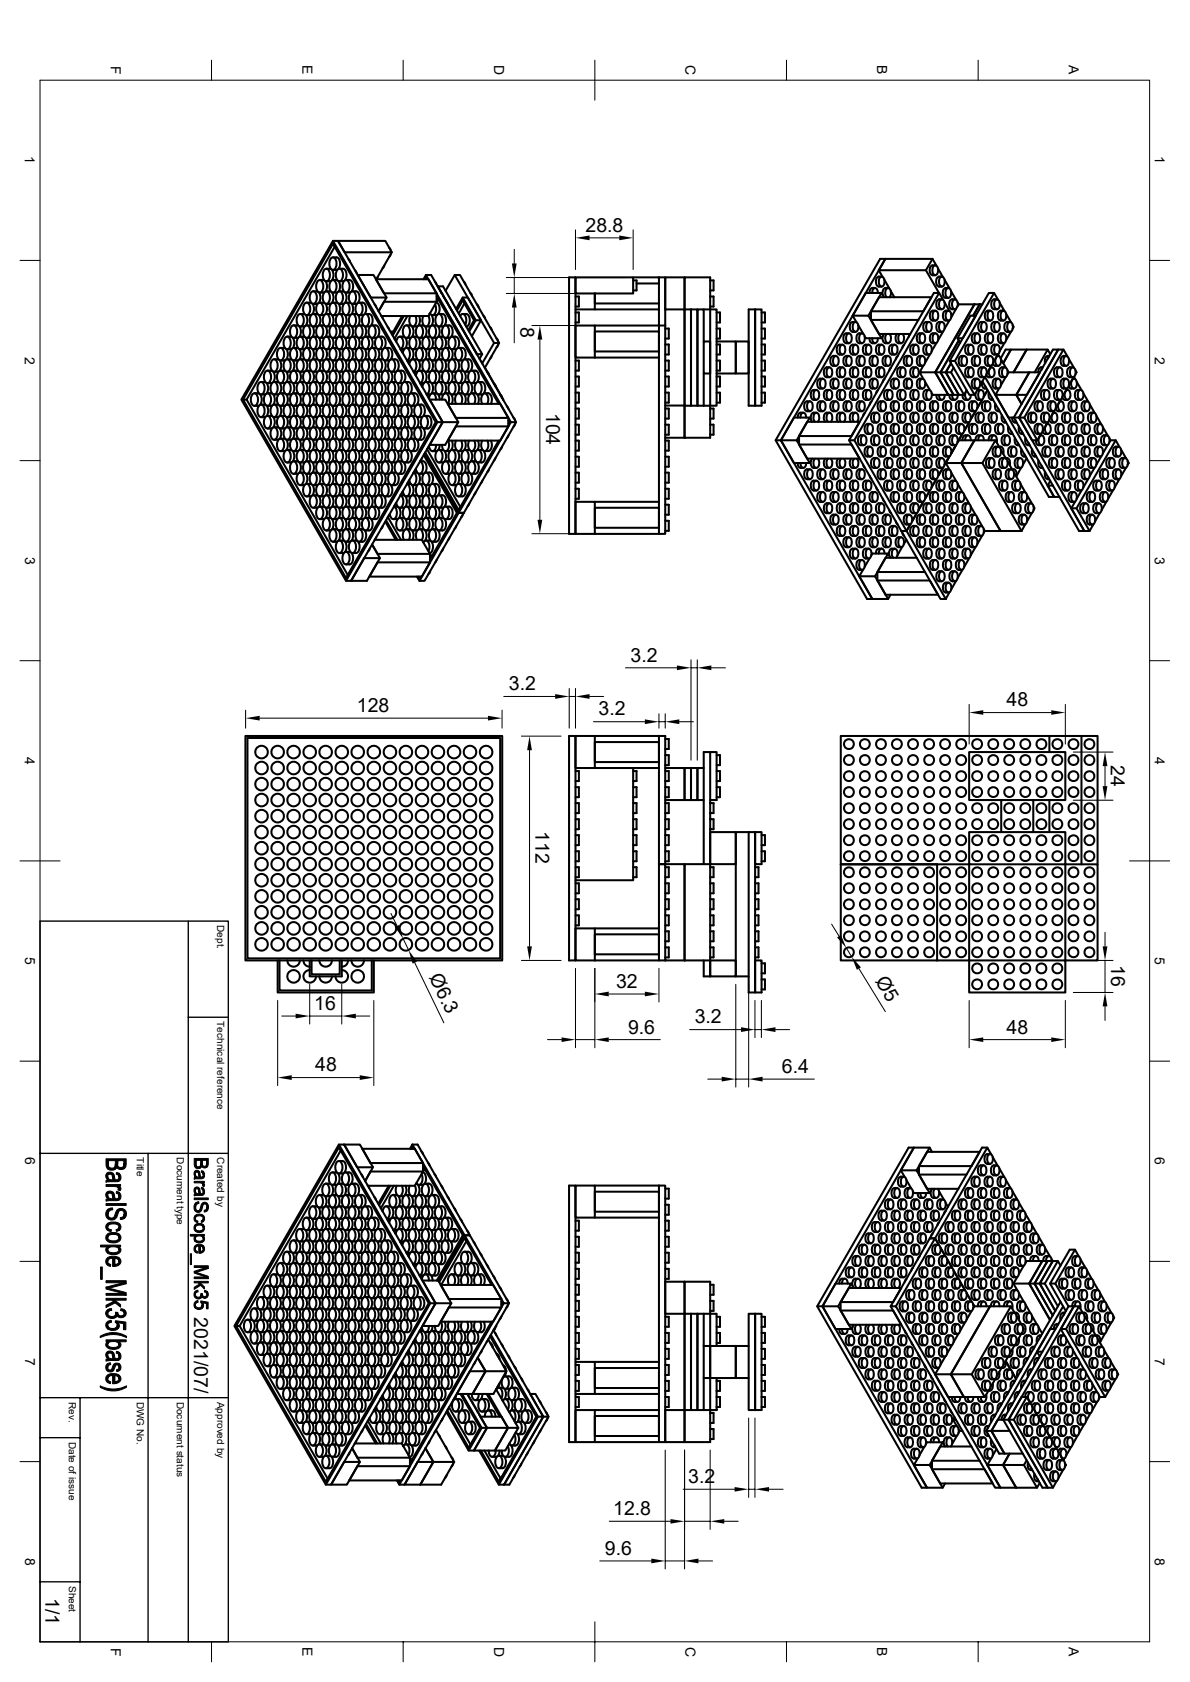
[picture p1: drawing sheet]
<svg xmlns="http://www.w3.org/2000/svg" width="297mm" height="420mm" viewBox="0 0 297 420" stroke-linecap="round" stroke-linejoin="round" font-family="sans-serif">
<defs><g id="words">
<g font-size="4.9">
<text x="146.1" y="57.8">28.8</text>
<text x="129.9" y="81.6" transform="rotate(90 129.9 81.6)">8</text>
<text x="136.3" y="103.1" transform="rotate(90 136.3 103.1)">104</text>
<text x="157.4" y="165.2">3.2</text>
<text x="127" y="172.3">3.2</text>
<text x="89.1" y="177.8">128</text>
<text x="149.4" y="178.6">3.2</text>
<text x="251.2" y="176.4">48</text>
<text x="277.3" y="191.1" transform="rotate(90 277.3 191.1)">24</text>
<text x="133.6" y="207.6" transform="rotate(90 133.6 207.6)">112</text>
<text x="107.1" y="244" transform="rotate(64 107.1 244)">Ø6.3</text>
<text x="218.3" y="245.1" transform="rotate(58 218.3 245.1)">Ø5</text>
<text x="277.4" y="240.9" transform="rotate(90 277.4 240.9)">16</text>
<text x="153.8" y="246.6">32</text>
<text x="78.4" y="252.1">16</text>
<text x="173.4" y="255.5">3.2</text>
<text x="156.8" y="258.1">9.6</text>
<text x="251.2" y="258.1">48</text>
<text x="78.7" y="267.5">48</text>
<text x="195.2" y="267.9">6.4</text>
<text x="48.5" y="328.9" transform="rotate(90 48.5 328.9)">2021/07/</text>
<text x="171.8" y="370.3">3.2</text>
<text x="153" y="378.3">12.8</text>
<text x="151" y="388.2">9.6</text>
<text x="11.3" y="399.1" transform="rotate(90 11.3 399.1)">1/1</text>
</g>
<g font-size="3.5">
<text x="27.6" y="16.4" transform="rotate(90 27.6 16.4)">F</text>
<text x="75.5" y="16.3" transform="rotate(90 75.5 16.3)">E</text>
<text x="123.3" y="16.3" transform="rotate(90 123.3 16.3)">D</text>
<text x="171.1" y="16.3" transform="rotate(90 171.1 16.3)">C</text>
<text x="218.9" y="16.3" transform="rotate(90 218.9 16.3)">B</text>
<text x="266.8" y="16.3" transform="rotate(90 266.8 16.3)">A</text>
<text x="6.2" y="39" transform="rotate(90 6.2 39)">1</text>
<text x="288.2" y="39" transform="rotate(90 288.2 39)">1</text>
<text x="6.2" y="89" transform="rotate(90 6.2 89)">2</text>
<text x="288.2" y="89" transform="rotate(90 288.2 89)">2</text>
<text x="6.3" y="139" transform="rotate(90 6.3 139)">3</text>
<text x="288.2" y="139" transform="rotate(90 288.2 139)">3</text>
<text x="6.2" y="189" transform="rotate(90 6.2 189)">4</text>
<text x="288.2" y="189" transform="rotate(90 288.2 189)">4</text>
<text x="6.3" y="239" transform="rotate(90 6.3 239)">5</text>
<text x="288.2" y="239" transform="rotate(90 288.2 239)">5</text>
<text x="6.3" y="289" transform="rotate(90 6.3 289)">6</text>
<text x="288.2" y="289" transform="rotate(90 288.2 289)">6</text>
<text x="6.3" y="339" transform="rotate(90 6.3 339)">7</text>
<text x="288.2" y="339" transform="rotate(90 288.2 339)">7</text>
<text x="6.3" y="389" transform="rotate(90 6.3 389)">8</text>
<text x="288.2" y="389" transform="rotate(90 288.2 389)">8</text>
<text x="27.6" y="411.4" transform="rotate(90 27.6 411.4)">F</text>
<text x="75.5" y="411.3" transform="rotate(90 75.5 411.3)">E</text>
<text x="123.3" y="411.2" transform="rotate(90 123.3 411.2)">D</text>
<text x="171.1" y="411.2" transform="rotate(90 171.1 411.2)">C</text>
<text x="218.9" y="411.3" transform="rotate(90 218.9 411.3)">B</text>
<text x="266.8" y="411.3" transform="rotate(90 266.8 411.3)">A</text>
</g>
<g font-size="2.5">
<text x="54.2" y="231" transform="rotate(90 54.2 231)">Dept.</text>
<text x="54.2" y="255" transform="rotate(90 54.2 255)">Technical reference</text>
<text x="34.2" y="289" transform="rotate(90 34.2 289)">Title</text>
<text x="44.2" y="289" transform="rotate(90 44.2 289)">Document type</text>
<text x="54.2" y="289" transform="rotate(90 54.2 289)">Created by</text>
<text x="17.2" y="350" transform="rotate(90 17.2 350)">Rev.</text>
<text x="34.2" y="350" transform="rotate(90 34.2 350)">DWG No.</text>
<text x="44.2" y="350" transform="rotate(90 44.2 350)">Document status</text>
<text x="54.2" y="350" transform="rotate(90 54.2 350)">Approved by</text>
<text x="17.2" y="360" transform="rotate(90 17.2 360)">Date of issue</text>
<text x="17.2" y="396" transform="rotate(90 17.2 396)">Sheet</text>
</g>
</g></defs>
<g fill="none" stroke="#000" stroke-width=".51">
<path d="M74.5 78.6l.2-.2a1.24 1.24 0 0 1 1.1 1.7l-.2 .8a.72 .72 0 0 1-.7 .6 .72 .72 0 0 1-.7-.6l-.1-1.5zM74.9 78.4h1.1M76.1 75.7l.2-.1a1.24 1.24 0 0 1 1.1 1.7l-.1 .7a.72 .72 0 0 1-.8 .7 .72 .72 0 0 1-.7-.7l-.1-1.4zM76.3 78.7a2.45 2.45 0 0 1 0 2.6M76.5 75.6h1.2M77.7 78.7h-1.2M77.8 72.9l.2-.1a1.24 1.24 0 0 1 1.1 1.7l-.2 .7a.72 .72 0 0 1-.7 .7 .72 .72 0 0 1-.7-.7l-.2-1.5zM77.8 78.6l.2-.2a1.24 1.24 0 0 1 1.1 1.7l-.2 .8a.72 .72 0 0 1-.7 .6 .72 .72 0 0 1-.7-.6l-.2-1.5zM78 75.8a2.45 2.45 0 0 1 0 2.6M78.2 78.4h1.1M78.2 72.7l1.1 .1M79.3 75.8l-1.1 .1"/>
<path d="M79.4 70.1l.2-.1a1.24 1.24 0 0 1 1.1 1.7l-.2 .7a.72 .72 0 0 1-.7 .7 .72 .72 0 0 1-.7-.7l-.1-1.4zM79.4 75.7l.2-.1a1.24 1.24 0 0 1 1.1 1.7l-.2 .7a.72 .72 0 0 1-.7 .7 .72 .72 0 0 1-.7-.7l-.1-1.4zM79.6 78.7a2.45 2.45 0 0 1 0 2.6M79.6 73a2.45 2.45 0 0 1 0 2.6M79.8 75.6h1.1M79.8 69.9h.9M80.7 69.9l.2 .1M80.9 78.7h-1.1M80.9 73l-1.1 .1M81 78.6l.2-.2a1.24 1.24 0 0 1 1.1 1.7l-.1 .8a.72 .72 0 0 1-.8 .6 .72 .72 0 0 1-.7-.6l-.1-1.5zM81 67.3l.2-.2a1.24 1.24 0 0 1 1.1 1.7l-.1 .8a.72 .72 0 0 1-.8 .6 .72 .72 0 0 1-.7-.6l-.1-1.5zM81 72.9l.2-.1a1.24 1.24 0 0 1 1.1 1.7l-.1 .7a.72 .72 0 0 1-.8 .7 .72 .72 0 0 1-.7-.7l-.1-1.5z"/>
<path d="M81.2 75.8a2.45 2.45 0 0 1 0 2.6M81.2 70.2a2.45 2.45 0 0 1 0 2.6M81.4 78.4h1.1M81.4 72.7l1.1 .1M81.4 67.1h1.1M82.5 75.8l-1.1 .1M82.5 70.2h-1.1M82.7 75.7l.2-.1a1.24 1.24 0 0 1 1.1 1.7l-.2 .7a.72 .72 0 0 1-.7 .7 .72 .72 0 0 1-.7-.7l-.1-1.4zM82.7 64.4l.2-.1a1.24 1.24 0 0 1 1.1 1.7l-.2 .7a.72 .72 0 0 1-.7 .7 .72 .72 0 0 1-.7-.7l-.1-1.4zM82.7 70.1l.2-.1a1.24 1.24 0 0 1 1.1 1.7l-.2 .7a.72 .72 0 0 1-.7 .7 .72 .72 0 0 1-.7-.7l-.1-1.4zM82.8 73a2.45 2.45 0 0 1 0 2.6M82.8 67.4a2.45 2.45 0 0 1 0 2.6"/>
<path d="M82.8 78.7a2.45 2.45 0 0 1 0 2.6M83.1 60.2l26.1 45.2-22.8 39.6-26.2-45.2zM83.1 60.2h1.3l26.1 45.2-3.3 5.7h3.9l3.3-5.7h-3.9l-3.3-5.6h3.9l3.3 5.6M83.1 75.6h1.1M83.1 64.3h.9a1.83 1.83 0 0 1 .6 2.6l-.1 .2M83.1 69.9h.9M83.5 61.6l-21.9 38.2 25.2 43.8M84 69.9l.2 .1M84.2 73l-1.1 .1M84.2 67.4h-1.1M84.2 78.7h-1.1M84.3 72.9l.2-.1a1.24 1.24 0 0 1 1.1 1.7l-.2 .7a.72 .72 0 0 1-.7 .7 .72 .72 0 0 1-.7-.7l-.1-1.5z"/>
<path d="M84.3 78.6l.2-.2a1.24 1.24 0 0 1 1.1 1.7l-.2 .8a.72 .72 0 0 1-.7 .6 .72 .72 0 0 1-.7-.6l-.1-1.5zM84.3 67.3l.2-.2a1.24 1.24 0 0 1 1.1 1.7l-.2 .8a.72 .72 0 0 1-.7 .6 .72 .72 0 0 1-.7-.6l-.1-1.5zM84.4 60.2h11.8l1.6 2.8h-11.8zM84.5 70.2a2.45 2.45 0 0 1 0 2.6M84.5 75.8a2.45 2.45 0 0 1 0 2.6M84.7 78.4h1.1M84.7 72.7l1.1 .1M84.7 67.1h.9a1.83 1.83 0 0 1 .6 2.6l-.1 .3M85.8 70.2h-1.1M85.8 75.8l-1.1 .1M85.9 75.7l.2-.1a1.24 1.24 0 0 1 1.1 1.7l-.1 .7a.72 .72 0 0 1-.7 .7 .72 .72 0 0 1-.8-.7l-.1-1.4zM85.9 70.1l.2-.1a1.24 1.24 0 0 1 1.1 1.7l-.1 .7a.72 .72 0 0 1-.7 .7 .72 .72 0 0 1-.8-.7l-.1-1.4z"/>
<path d="M86.1 78.7a2.45 2.45 0 0 1 0 2.6M86.1 73a2.45 2.45 0 0 1 0 2.6M86.4 75.6h1.1M86.4 69.9h.8M87 64.7l.4 .7M87.2 69.9a1.83 1.83 0 0 1 .7 2.7l-.1 .2M87.5 73l-1.1 .1M87.5 78.7h-1.1M87.5 72.9l.3-.1a1.24 1.24 0 0 1 1.1 1.7l-.2 .7a.72 .72 0 0 1-.7 .7 .72 .72 0 0 1-.8-.7l-.1-1.5zM87.5 78.6l.3-.2a1.24 1.24 0 0 1 1.1 1.7l-.2 .8a.72 .72 0 0 1-.7 .6 .72 .72 0 0 1-.8-.6l-.1-1.5zM87.8 75.8a2.45 2.45 0 0 1 0 2.6M88 78.4h1.1"/>
<path d="M88 72.7h.9a1.83 1.83 0 0 1 .6 2.7l-.1 .2M88.6 67.5l.4 .7M89.1 75.8l-1.1 .1M89.2 75.7l.2-.1a1.24 1.24 0 0 1 1.1 1.7l-.2 .7a.72 .72 0 0 1-.7 .7 .72 .72 0 0 1-.7-.7l-.1-1.4zM89.4 78.7a2.45 2.45 0 0 1 0 2.6M89.6 75.6h.9a1.83 1.83 0 0 1 .6 2.6l-.1 .2M90.7 78.7h-1.1M90.8 78.6l.2-.2a1.24 1.24 0 0 1 1.1 1.7l-.2 .8a.72 .72 0 0 1-.7 .6 .72 .72 0 0 1-.7-.6l-.1-1.5zM91.2 78.4h.9a1.83 1.83 0 0 1 .7 2.6l-.2 .3M93.5 76l.4 .7M93.8 69.7h13.1l2.1 3.5h-13.2zM94.3 69.1l-.3 .6"/>
<path d="M95.1 78.8l.4 .7M95.9 66.3l-.4 .7M97.1 61.8l.4 .7M97.5 63.5l-.4 .6M97.8 63l-3.9 6.7M100.4 78.9l-2.6 4.5M100.8 78.9l-2.8 4.9M101.7 78.9l-3.2 5.6M102.4 78.9a1.91 1.91 0 0 0 .6 2.6 1.91 1.91 0 0 0 .7-2.6M104.6 78.9a2.51 2.51 0 0 1-.2 2.4M105.7 69.7l.6-1 21.2 36.7M106.1 69.7l.2-.4 .2 .4"/>
<path d="M106.3 68.7h1.3l21.2 36.7-13 22.7h-1.3l-8.5-14.8 8.5 14.8 13-22.7M106.9 78.9a2.15 2.15 0 0 1-.4 2.6 1.19 1.19 0 0 1-1.1-1.6l.2-1M107.2 78.4h.2M107.3 78.2l-.1 .1M107.7 78.7a2.45 2.45 0 0 1 0 2.6M108.5 70.4l.5 .6M108.6 76a1.99 1.99 0 0 1-.6 2.7l-.3-.1-.4-.4M108.8 75.6a1.83 1.83 0 0 1 .7 2.6l-.2 .2M109 73.2v2.2h-13.2l-1.3 2.3 2-3.4h-4l-3.2-5.6h3.9l3.3 5.6M109 75.4l-2.1 3.5h-11.7M109 74l15.5 26.8M109.1 78.7h-1.2"/>
<path d="M109.1 78.6l.2-.2a1.24 1.24 0 0 1 1.1 1.7l-.1 .8a.72 .72 0 0 1-.7 .6 .72 .72 0 0 1-.8-.6l-.1-1.5zM109.3 74.6l-.4 .8M109.6 78.4h.8a1.83 1.83 0 0 1 .7 2.6l-.1 .3M110.2 73.2l.4 .6M110.2 73.2l-.9-1.7h1.3l9.8 16.9-.7 1.2M110.6 73.8l1.3 2.2M111.8 76l.4 .7M112.2 76.6l1.3 2.2M113.5 78.8l.4 .7M113.5 68.7l-2.3 3.9M113.8 77.1l1.7-2.8 3.2 5.7-1.6 2.8M113.8 79.4l1.3 2.3"/>
<path d="M114 77.5l1.5-2.5 2.8 5-1.4 2.4M114.9 78.9a.72 .72 0 0 1 .8-.5 .72 .72 0 0 1 .5 .7l.2 1-.3 1M115.5 78.4h.9a1.82 1.82 0 0 1 0 3.1M115.5 74.3h1.3l3.3 5.7h-1.4M115.8 70.4l.4 .6M115.9 75.8l-1.4 2.5M117.4 73.2l.4 .6M119 76l.5 .7M120.1 80l-2.3 3.9M120.6 78.8l.5 .7M142 69.3h1.6v64h-1.6zM143.6 69.3h14.4v4h-14.4z"/>
<path d="M143.6 77.3h20.9M143.6 74h.9v2.5h-.9M143.6 78h.9v2.5h-.9M158 70h.9v2.5h-.9M158 69.3h6.5M158.9 70.8h5.6M164.5 69.3h1.5v8v-8h4.9v8M164.5 69.3v64M164.5 75.8h-16v-2.5v4M170.9 77.3v-8h6.3v8h-1.6M170.9 77.3h1.6v24h-1.6zM172.5 77.3h1.6v24h-1.6z"/>
<path d="M177.2 77.3h1.7v24h-1.7zM177.2 70h.9v2.5h-.9M177.2 74h.9v2.5h-.9M178.9 78h.8v2.5h-.8M186.9 77.3h1.6v24h-1.6zM188.5 77.3h1.6v24h-1.6zM190.1 78h.8v2.5h-.8M212.8 78.8l1 1.7M216.7 78.8l3.3-5.6h-3.9l-3.3 5.6h3.9l3.3 5.7M217.4 77.7v2.2l2 3.5h7.8M217.4 79.9h11.8M217.7 73.2a.8 .8 0 0 1 .1-1 .8 .8 0 0 1 1-.1l.3 1.1"/>
<path d="M217.7 71.9l-.5 .4-.2 .9M217.7 71.9h.7M219.3 67.5l1 1.7M219.4 74.2h13.1l-2 3.5h-13.1zM219.7 69.3a.81 .81 0 0 1 .9 .1 .81 .81 0 0 1 .2 .9l-.1 .4a.7 .7 0 0 1-.7 .8 .7 .7 0 0 1-.6-.8v-1zM220 73.2l.6 1M220 69l-.7 .1a1.41 1.41 0 0 0 0 2.4l.7 .1M220.7 69.9l1.3 2.1M221 71.9h.7M221 64.6h11.7l-1.6 2.9h-11.8zM221 71.9a1.39 1.39 0 0 0-.7 1.8M221.3 74.2a1.53 1.53 0 0 1 .4-2.3 1.53 1.53 0 0 1 .3 2.3"/>
<path d="M222.3 72.7l.9 1.5M231.1 67.5l3.3 5.7M232.7 64.6l1 1.7M232.7 68.7h.7M232.8 77.6h.7M232.8 77.6a1.41 1.41 0 0 0 0 2.5h.7M233 66.4a.81 .81 0 0 1 1 .2 .81 .81 0 0 1 .1 .9v.3a.7 .7 0 0 1-.7 .9 .7 .7 0 0 1-.7-.9l.1-1zM233.1 77.8a.81 .81 0 0 1 .9 .1 .81 .81 0 0 1 .2 .9l-.1 .4a.7 .7 0 0 1-.6 .9 .7 .7 0 0 1-.7-.9v-1zM233.4 66.3h-.7a1.41 1.41 0 0 0 0 2.4M234.1 67l1.2 2.2M234.4 73.2l-21.2 36.7 13.1 22.7M234.4 74.8a1.41 1.41 0 0 0 0 2.4h.7"/>
<path d="M234.4 74.7h.7M234.7 74.9a.81 .81 0 0 1 .9 .2 .81 .81 0 0 1 .2 .9v.3a.7 .7 0 0 1-.7 .9 .7 .7 0 0 1-.7-.9v-.9zM234.7 69.3a.81 .81 0 0 1 .9 .1 .81 .81 0 0 1 .2 .9v.4a.7 .7 0 0 1-.7 .8 .7 .7 0 0 1-.7-.8v-1zM235.1 69l-.7 .1a1.41 1.41 0 0 0 0 2.4l.7 .1M235.4 74.8l-1-1.6h-1.3l-21.2 36.7 13.1 22.7h1.3M235.8 75.5l1.2 2.1M235.8 69.9l1.2 2.1M236 71.9h.7M236 71.9a1.41 1.41 0 0 0 0 2.5h.7M236.1 77.6a1.41 1.41 0 0 0 0 2.5h.6M236.1 77.6h.6M236.3 72.1a.81 .81 0 0 1 .9 .1 .81 .81 0 0 1 .2 1v.3a.7 .7 0 0 1-.7 .9 .7 .7 0 0 1-.7-.9l.1-1z"/>
<path d="M236.3 77.8a.81 .81 0 0 1 1 .1 .81 .81 0 0 1 .1 .9v.4a.7 .7 0 0 1-.7 .9 .7 .7 0 0 1-.6-.9v-1zM237 80l-1.2 2.1M237.4 72.7l1.2 2.1M237.4 78.4l.3 .4M237.6 74.7h.7M237.6 74.8a1.41 1.41 0 0 0 0 2.4h.7M239 76.5a1.13 1.13 0 0 0-.8-1.7 1.52 1.52 0 0 0 .1 2.4l.3-.1M239 75.5l.3 .5M239.3 76h3.9l-9.8 17M239.3 76l-1.9 3.2M244.5 76l-1.6 2.8M245.2 76h-2l-9.8 17h1.3l3.3 5.6h-1.3l-3.3-5.6"/>
<path d="M246.5 77.6h.7M246.5 77.6a1.41 1.41 0 0 0 0 2.5h.7M246.8 77.8a.81 .81 0 0 1 .9 .1 .81 .81 0 0 1 .2 .9v.4a.7 .7 0 0 1-.7 .9 .7 .7 0 0 1-.7-.9v-1zM248.1 74.8a1.41 1.41 0 0 0 0 2.4h.7M248.1 74.7h.7M248.1 73.2l1 1.6M248.5 74.9a.81 .81 0 0 1 .9 .2 .81 .81 0 0 1 .2 .9l-.1 .3a.7 .7 0 0 1-.7 .9 .7 .7 0 0 1-.6-.9v-.9zM249.5 75.5l1.2 2.1M249.8 77.6a1.41 1.41 0 0 0 0 2.5h.6M249.8 77.6h.6M250.1 77.8a.81 .81 0 0 1 .9 .1 .81 .81 0 0 1 .2 .9l-.1 .4a.7 .7 0 0 1-.7 .9 .7 .7 0 0 1-.6-.9v-1zM251.1 78.4l1.2 2.1"/>
<path d="M60.7 99.8l22.4-38.9 25.7 44.5-22.4 38.9-25.7-44.5h.9M63.1 98.4l.2-.1a1.24 1.24 0 0 1 1.1 1.6l-.2 .8a.72 .72 0 0 1-.7 .6 .72 .72 0 0 1-.7-.6l-.1-1.5zM63.5 98.2h.9M64.4 98.2l.2 .1M64.7 95.5l.2-.1a1.24 1.24 0 0 1 1.1 1.7l-.1 .7a.72 .72 0 0 1-.7 .7 .72 .72 0 0 1-.8-.7l-.1-1.4zM64.9 98.5a2.45 2.45 0 0 1 0 2.6M65.2 95.4h1.1M66.3 98.5h-1.1M66.3 92.7l.2-.1a1.24 1.24 0 0 1 1.1 1.7l-.1 .7a.72 .72 0 0 1-.7 .7 .72 .72 0 0 1-.8-.7l-.1-1.4zM66.3 98.4l.2-.1a1.24 1.24 0 0 1 1.1 1.6l-.1 .8a.72 .72 0 0 1-.7 .6 .72 .72 0 0 1-.8-.6l-.1-1.5zM66.5 95.6a2.45 2.45 0 0 1 0 2.7M66.8 92.5l1.1 .1"/>
<path d="M66.8 98.2h.9M67.7 98.2l.2 .1M67.9 95.6l-1.1 .1M68 95.5l.2-.1a1.24 1.24 0 0 1 1.1 1.7l-.2 .7a.72 .72 0 0 1-.7 .7 .72 .72 0 0 1-.7-.7l-.1-1.4zM68 89.9l.2-.2a1.24 1.24 0 0 1 1.1 1.7l-.2 .8a.72 .72 0 0 1-.7 .6 .72 .72 0 0 1-.7-.6l-.1-1.5zM68.2 92.8a2.45 2.45 0 0 1 0 2.6M68.2 98.5a2.45 2.45 0 0 1 0 2.6M68.4 95.4h1.1M68.4 89.7h1.1M69.5 98.5h-1.1M69.5 92.8h-1.1M69.6 98.4l.2-.1a1.24 1.24 0 0 1 1.1 1.6l-.2 .8a.72 .72 0 0 1-.7 .6 .72 .72 0 0 1-.7-.6l-.1-1.5z"/>
<path d="M69.6 92.7l.2-.1a1.24 1.24 0 0 1 1.1 1.7l-.2 .7a.72 .72 0 0 1-.7 .7 .72 .72 0 0 1-.7-.7l-.1-1.4zM69.6 87l.2-.1a1.24 1.24 0 0 1 1.1 1.7l-.2 .7a.72 .72 0 0 1-.7 .7 .72 .72 0 0 1-.7-.7l-.1-1.4zM69.8 95.6a2.45 2.45 0 0 1 0 2.7M69.8 90a2.45 2.45 0 0 1 0 2.6M70 92.5l1.2 .1M70 86.9h1.2M70 90h1M70 98.2h1M71 98.2l.2 .1M71.2 95.6l-1.2 .1M71.2 90h-.2M71.2 95.5l.3-.1a1.24 1.24 0 0 1 1.1 1.7l-.2 .7a.72 .72 0 0 1-.7 .7 .72 .72 0 0 1-.7-.7l-.2-1.4z"/>
<path d="M71.2 89.9l.3-.2a1.24 1.24 0 0 1 1.1 1.7l-.2 .8a.72 .72 0 0 1-.7 .6 .72 .72 0 0 1-.7-.6l-.2-1.5zM71.2 84.2l.3-.1a1.24 1.24 0 0 1 1.1 1.7l-.2 .7a.72 .72 0 0 1-.7 .7 .72 .72 0 0 1-.7-.7l-.2-1.4zM71.5 98.5a2.45 2.45 0 0 1 0 2.6M71.5 92.8a2.45 2.45 0 0 1 0 2.6M71.5 87.1a2.45 2.45 0 0 1 0 2.6M71.7 84l1.1 .1M71.7 95.4h1.1M71.7 89.7h1.1M72.8 87.2h-1.1M72.8 98.5h-1.1M72.8 92.8h-1.1M72.9 92.7l.2-.1a1.24 1.24 0 0 1 1.1 1.7l-.2 .7a.72 .72 0 0 1-.7 .7 .72 .72 0 0 1-.7-.7l-.2-1.4z"/>
<path d="M72.9 98.4l.2-.1a1.24 1.24 0 0 1 1.1 1.6l-.2 .8a.72 .72 0 0 1-.7 .6 .72 .72 0 0 1-.7-.6l-.2-1.5zM72.9 81.4l.2-.1a1.24 1.24 0 0 1 1.1 1.7l-.2 .7a.72 .72 0 0 1-.7 .7 .72 .72 0 0 1-.7-.7l-.2-1.4zM72.9 87l.2-.1a1.24 1.24 0 0 1 1.1 1.7l-.2 .7a.72 .72 0 0 1-.7 .7 .72 .72 0 0 1-.7-.7l-.2-1.4zM73.1 84.3a2.45 2.45 0 0 1 0 2.7M73.1 95.6a2.45 2.45 0 0 1 0 2.7M73.1 90a2.45 2.45 0 0 1 0 2.6M73.3 92.5l1.1 .1M73.3 98.2h.9M73.3 86.9h1.1M73.3 81.2l1.1 .1M73.3 90h.9M74.2 98.2l.2 .1"/>
<path d="M74.4 90h-.2M74.4 84.3l-1.1 .1M74.4 95.6l-1.1 .1M74.5 95.5l.2-.1a1.24 1.24 0 0 1 1.1 1.7l-.2 .7a.72 .72 0 0 1-.7 .7 .72 .72 0 0 1-.7-.7l-.1-1.4zM74.5 84.2l.2-.1a1.24 1.24 0 0 1 1.1 1.7l-.2 .7a.72 .72 0 0 1-.7 .7 .72 .72 0 0 1-.7-.7l-.1-1.4zM74.5 89.9l.2-.2a1.24 1.24 0 0 1 1.1 1.7l-.2 .8a.72 .72 0 0 1-.7 .6 .72 .72 0 0 1-.7-.6l-.1-1.5zM74.7 87.1a2.45 2.45 0 0 1 0 2.6M74.7 81.5a2.45 2.45 0 0 1 0 2.6M74.7 92.8a2.45 2.45 0 0 1 0 2.6M74.7 98.5a2.45 2.45 0 0 1 0 2.6M74.9 89.7h1.1M74.9 84l1.1 .1"/>
<path d="M74.9 95.4h1.1M76 92.8h-1.1M76 87.2h-1.1M76 81.5h-1.1M76 98.5h-1.1M76.1 87l.2-.1a1.24 1.24 0 0 1 1.1 1.7l-.1 .7a.72 .72 0 0 1-.8 .7 .72 .72 0 0 1-.7-.7l-.1-1.4zM76.1 98.4l.2-.1a1.24 1.24 0 0 1 1.1 1.6l-.1 .8a.72 .72 0 0 1-.8 .6 .72 .72 0 0 1-.7-.6l-.1-1.5zM76.1 81.4l.2-.1a1.24 1.24 0 0 1 1.1 1.7l-.1 .7a.72 .72 0 0 1-.8 .7 .72 .72 0 0 1-.7-.7l-.1-1.4zM76.1 92.7l.2-.1a1.24 1.24 0 0 1 1.1 1.7l-.1 .7a.72 .72 0 0 1-.8 .7 .72 .72 0 0 1-.7-.7l-.1-1.4zM76.3 90a2.45 2.45 0 0 1 0 2.6M76.3 84.3a2.45 2.45 0 0 1 0 2.7M76.3 95.6a2.45 2.45 0 0 1 0 2.7"/>
<path d="M76.5 86.9h1.2M76.5 90h1M76.5 92.5l1.2 .1M76.5 81.2l1.2 .1M76.5 98.2h1M77.5 98.2l.2 .1M77.7 95.6l-1.2 .1M77.7 84.3l-1.2 .1M77.7 90h-.2M77.8 84.2l.2-.1a1.24 1.24 0 0 1 1.1 1.7l-.2 .7a.72 .72 0 0 1-.7 .7 .72 .72 0 0 1-.7-.7l-.2-1.4zM77.8 89.9l.2-.2a1.24 1.24 0 0 1 1.1 1.7l-.2 .8a.72 .72 0 0 1-.7 .6 .72 .72 0 0 1-.7-.6l-.2-1.5zM77.8 95.5l.2-.1a1.24 1.24 0 0 1 1.1 1.7l-.2 .7a.72 .72 0 0 1-.7 .7 .72 .72 0 0 1-.7-.7l-.2-1.4z"/>
<path d="M78 92.8a2.45 2.45 0 0 1 0 2.6M78 81.5a2.45 2.45 0 0 1 0 2.6M78 98.5a2.45 2.45 0 0 1 0 2.6M78 87.1a2.45 2.45 0 0 1 0 2.6M78.2 89.7h1.1M78.2 84l1.1 .1M78.2 95.4h1.1M79.3 98.5h-1.1M79.3 81.5h-1.1M79.3 92.8h-1.1M79.3 87.2h-1.1M79.4 81.4l.2-.1a1.24 1.24 0 0 1 1.1 1.7l-.2 .7a.72 .72 0 0 1-.7 .7 .72 .72 0 0 1-.7-.7l-.1-1.4z"/>
<path d="M79.4 87l.2-.1a1.24 1.24 0 0 1 1.1 1.7l-.2 .7a.72 .72 0 0 1-.7 .7 .72 .72 0 0 1-.7-.7l-.1-1.4zM79.4 92.7l.2-.1a1.24 1.24 0 0 1 1.1 1.7l-.2 .7a.72 .72 0 0 1-.7 .7 .72 .72 0 0 1-.7-.7l-.1-1.4zM79.4 98.4l.2-.1a1.24 1.24 0 0 1 1.1 1.6l-.2 .8a.72 .72 0 0 1-.7 .6 .72 .72 0 0 1-.7-.6l-.1-1.5zM79.6 95.6a2.45 2.45 0 0 1 0 2.7M79.6 90a2.45 2.45 0 0 1 0 2.6M79.6 84.3a2.45 2.45 0 0 1 0 2.7M79.8 92.5l1.1 .1M79.8 86.9h1.1M79.8 81.2l1.1 .1M79.8 90h.9M79.8 98.2h.9M80.7 98.2l.2 .1"/>
<path d="M80.9 95.6l-1.1 .1M80.9 90h-.2M80.9 84.3l-1.1 .1M81 95.5l.2-.1a1.24 1.24 0 0 1 1.1 1.7l-.1 .7a.72 .72 0 0 1-.8 .7 .72 .72 0 0 1-.7-.7l-.1-1.4zM81 84.2l.2-.1a1.24 1.24 0 0 1 1.1 1.7l-.1 .7a.72 .72 0 0 1-.8 .7 .72 .72 0 0 1-.7-.7l-.1-1.4zM81 89.9l.2-.2a1.24 1.24 0 0 1 1.1 1.7l-.1 .8a.72 .72 0 0 1-.8 .6 .72 .72 0 0 1-.7-.6l-.1-1.5zM81.2 98.5a2.45 2.45 0 0 1 0 2.6M81.2 92.8a2.45 2.45 0 0 1 0 2.6M81.2 87.1a2.45 2.45 0 0 1 0 2.6M81.2 81.5a2.45 2.45 0 0 1 0 2.6M81.4 89.7h1.1M81.4 84l1.1 .1"/>
<path d="M81.4 95.4h1.1M82.5 92.8h-1.1M82.5 81.5h-1.1M82.5 87.2h-1.1M82.5 98.5h-1.1M82.7 98.4l.2-.1a1.24 1.24 0 0 1 1.1 1.6l-.2 .8a.72 .72 0 0 1-.7 .6 .72 .72 0 0 1-.7-.6l-.1-1.5zM82.7 92.7l.2-.1a1.24 1.24 0 0 1 1.1 1.7l-.2 .7a.72 .72 0 0 1-.7 .7 .72 .72 0 0 1-.7-.7l-.1-1.4zM82.7 87l.2-.1a1.24 1.24 0 0 1 1.1 1.7l-.2 .7a.72 .72 0 0 1-.7 .7 .72 .72 0 0 1-.7-.7l-.1-1.4zM82.7 81.4l.2-.1a1.24 1.24 0 0 1 1.1 1.7l-.2 .7a.72 .72 0 0 1-.7 .7 .72 .72 0 0 1-.7-.7l-.1-1.4zM82.8 90a2.45 2.45 0 0 1 0 2.6M82.8 84.3a2.45 2.45 0 0 1 0 2.7M82.8 95.6a2.45 2.45 0 0 1 0 2.7"/>
<path d="M83.1 81.2l1.1 .1M83.1 86.9h1.1M83.1 92.5l1.1 .1M83.1 90h.9M83.1 98.2h.9M84 98.2l.2 .1M84.2 84.3l-1.1 .1M84.2 90h-.2M84.2 95.6l-1.1 .1M84.3 95.5l.2-.1a1.24 1.24 0 0 1 1.1 1.7l-.2 .7a.72 .72 0 0 1-.7 .7 .72 .72 0 0 1-.7-.7l-.1-1.4zM84.3 84.2l.2-.1a1.24 1.24 0 0 1 1.1 1.7l-.2 .7a.72 .72 0 0 1-.7 .7 .72 .72 0 0 1-.7-.7l-.1-1.4zM84.3 89.9l.2-.2a1.24 1.24 0 0 1 1.1 1.7l-.2 .8a.72 .72 0 0 1-.7 .6 .72 .72 0 0 1-.7-.6l-.1-1.5z"/>
<path d="M84.5 81.5a2.45 2.45 0 0 1 0 2.6M84.5 87.1a2.45 2.45 0 0 1 0 2.6M84.5 92.8a2.45 2.45 0 0 1 0 2.6M84.5 98.5a2.45 2.45 0 0 1 0 2.6M84.7 89.7h1.1M84.7 84l1.1 .1M84.7 95.4h1.1M85.8 92.8h-1.1M85.8 81.5h-1.1M85.8 87.2h-1.1M85.8 98.5h-1.1M85.9 81.4l.2-.1a1.24 1.24 0 0 1 1.1 1.7l-.1 .7a.72 .72 0 0 1-.7 .7 .72 .72 0 0 1-.8-.7l-.1-1.4z"/>
<path d="M85.9 87l.2-.1a1.24 1.24 0 0 1 1.1 1.7l-.1 .7a.72 .72 0 0 1-.7 .7 .72 .72 0 0 1-.8-.7l-.1-1.4zM85.9 92.7l.2-.1a1.24 1.24 0 0 1 1.1 1.7l-.1 .7a.72 .72 0 0 1-.7 .7 .72 .72 0 0 1-.8-.7l-.1-1.4zM85.9 98.4l.2-.1a1.24 1.24 0 0 1 1.1 1.6l-.1 .8a.72 .72 0 0 1-.7 .6 .72 .72 0 0 1-.8-.6l-.1-1.5zM86.1 90a2.45 2.45 0 0 1 0 2.6M86.1 84.3a2.45 2.45 0 0 1 0 2.7M86.1 95.6a2.45 2.45 0 0 1 0 2.7M86.4 92.5l1.1 .1M86.4 86.9h1.1M86.4 81.2l1.1 .1M86.4 90h.8M86.4 98.2h.8M87.2 98.2l.3 .1"/>
<path d="M87.5 95.6l-1.1 .1M87.5 90h-.3M87.5 84.3l-1.1 .1M87.5 84.2l.3-.1a1.24 1.24 0 0 1 1.1 1.7l-.2 .7a.72 .72 0 0 1-.7 .7 .72 .72 0 0 1-.8-.7l-.1-1.4zM87.5 89.9l.3-.2a1.24 1.24 0 0 1 1.1 1.7l-.2 .8a.72 .72 0 0 1-.7 .6 .72 .72 0 0 1-.8-.6l-.1-1.5zM87.5 95.5l.3-.1a1.24 1.24 0 0 1 1.1 1.7l-.2 .7a.72 .72 0 0 1-.7 .7 .72 .72 0 0 1-.8-.7l-.1-1.4zM87.8 98.5a2.45 2.45 0 0 1 0 2.6M87.8 92.8a2.45 2.45 0 0 1 0 2.6M87.8 87.1a2.45 2.45 0 0 1 0 2.6M87.8 81.5a2.45 2.45 0 0 1 0 2.6M88 89.7h1.1M88 84l1.1 .1"/>
<path d="M88 95.4h1.1M89.1 98.5h-1.1M89.1 81.5h-1.1M89.1 92.8h-1.1M89.1 87.2h-1.1M89.2 81.4l.2-.1a1.24 1.24 0 0 1 1.1 1.7l-.2 .7a.72 .72 0 0 1-.7 .7 .72 .72 0 0 1-.7-.7l-.1-1.4zM89.2 87l.2-.1a1.24 1.24 0 0 1 1.1 1.7l-.2 .7a.72 .72 0 0 1-.7 .7 .72 .72 0 0 1-.7-.7l-.1-1.4zM89.2 92.7l.2-.1a1.24 1.24 0 0 1 1.1 1.7l-.2 .7a.72 .72 0 0 1-.7 .7 .72 .72 0 0 1-.7-.7l-.1-1.4zM89.2 98.4l.2-.1a1.24 1.24 0 0 1 1.1 1.6l-.2 .8a.72 .72 0 0 1-.7 .6 .72 .72 0 0 1-.7-.6l-.1-1.5zM89.4 95.6a2.45 2.45 0 0 1 0 2.7M89.4 90a2.45 2.45 0 0 1 0 2.6M89.4 84.3a2.45 2.45 0 0 1 0 2.7"/>
<path d="M89.6 86.9h1.1M89.6 81.2l1.1 .1M89.6 90h.9M89.6 92.5l1.1 .1M89.6 98.2h.9M90.5 98.2l.2 .1M90.7 95.6l-1.1 .1M90.7 90h-.2M90.7 84.3l-1.1 .1M90.8 84.2l.2-.1a1.24 1.24 0 0 1 1.1 1.7l-.2 .7a.72 .72 0 0 1-.7 .7 .72 .72 0 0 1-.7-.7l-.1-1.4zM90.8 89.9l.2-.2a1.24 1.24 0 0 1 1.1 1.7l-.2 .8a.72 .72 0 0 1-.7 .6 .72 .72 0 0 1-.7-.6l-.1-1.5zM90.8 95.5l.2-.1a1.24 1.24 0 0 1 1.1 1.7l-.2 .7a.72 .72 0 0 1-.7 .7 .72 .72 0 0 1-.7-.7l-.1-1.4z"/>
<path d="M91 98.5a2.45 2.45 0 0 1 0 2.6M91 92.8a2.45 2.45 0 0 1 0 2.6M91 87.1a2.45 2.45 0 0 1 0 2.6M91 81.5a2.45 2.45 0 0 1 0 2.6M91.2 84l1.1 .1M91.2 95.4h1.1M91.2 89.7h1.1M92.3 98.5h-1.1M92.3 92.8h-1.1M92.3 81.5h-1.1M92.3 87.2h-1.1M92.5 98.4l.2-.1a1.24 1.24 0 0 1 1.1 1.6l-.2 .8a.72 .72 0 0 1-.7 .6 .72 .72 0 0 1-.7-.6l-.2-1.5z"/>
<path d="M92.5 81.4l.2-.1a1.24 1.24 0 0 1 1.1 1.7l-.2 .7a.72 .72 0 0 1-.7 .7 .72 .72 0 0 1-.7-.7l-.2-1.4zM92.5 87l.2-.1a1.24 1.24 0 0 1 1.1 1.7l-.2 .7a.72 .72 0 0 1-.7 .7 .72 .72 0 0 1-.7-.7l-.2-1.4zM92.5 92.7l.2-.1a1.24 1.24 0 0 1 1.1 1.7l-.2 .7a.72 .72 0 0 1-.7 .7 .72 .72 0 0 1-.7-.7l-.2-1.4zM92.6 95.6a2.45 2.45 0 0 1 0 2.7M92.6 90a2.45 2.45 0 0 1 0 2.6M92.6 84.3a2.45 2.45 0 0 1 0 2.7M92.9 98.2h.9M92.9 92.5l1.1 .1M92.9 86.9h1.1M92.9 81.2h.9a1.83 1.83 0 0 1 .6 2.7l-.1 .2M92.9 90h.9M93.8 98.2l.2 .1"/>
<path d="M94 95.6l-1.1 .1M94 90h-.2M94 84.3l-1.1 .1M94.1 95.5l.2-.1a1.24 1.24 0 0 1 1.1 1.7l-.2 .7a.72 .72 0 0 1-.7 .7 .72 .72 0 0 1-.7-.7l-.2-1.4zM94.1 84.2l.2-.1a1.24 1.24 0 0 1 1.1 1.7l-.2 .7a.72 .72 0 0 1-.7 .7 .72 .72 0 0 1-.7-.7l-.2-1.4zM94.1 89.9l.2-.2a1.24 1.24 0 0 1 1.1 1.7l-.2 .8a.72 .72 0 0 1-.7 .6 .72 .72 0 0 1-.7-.6l-.2-1.5zM94.3 92.8a2.45 2.45 0 0 1 0 2.6M94.3 87.1a2.45 2.45 0 0 1 0 2.6M94.3 98.5a2.45 2.45 0 0 1 0 2.6M94.5 95.4h1.1M94.5 89.7h1.1M94.5 84l.9 .1a1.83 1.83 0 0 1 .6 2.6l-.1 .3"/>
<path d="M95.6 92.8h-1.1M95.6 87.2h-1.1M95.6 98.5h-1.1M95.7 98.4l.2-.1a1.24 1.24 0 0 1 1.1 1.6l-.1 .8a.72 .72 0 0 1-.8 .6 .72 .72 0 0 1-.7-.6l-.1-1.5zM95.7 92.7l.2-.1a1.24 1.24 0 0 1 1.1 1.7l-.1 .7a.72 .72 0 0 1-.8 .7 .72 .72 0 0 1-.7-.7l-.1-1.4zM95.7 87l.2-.1a1.24 1.24 0 0 1 1.1 1.7l-.1 .7a.72 .72 0 0 1-.8 .7 .72 .72 0 0 1-.7-.7l-.1-1.4zM95.9 90a2.45 2.45 0 0 1 0 2.6M95.9 95.6a2.45 2.45 0 0 1 0 2.7M96.1 92.5l1.1 .1M96.1 98.2h.9M96.1 86.9h.9a1.83 1.83 0 0 1 .7 2.6l-.2 .2M96.1 90h.9"/>
<path d="M96.7 81.7l.5 .6M97 98.2l.2 .1M97.2 90h-.2M97.2 95.6l-1.1 .1M97.3 95.5l.2-.1a1.24 1.24 0 0 1 1.1 1.7l-.1 .7a.72 .72 0 0 1-.8 .7 .72 .72 0 0 1-.7-.7l-.1-1.4zM97.3 89.9l.2-.2a1.24 1.24 0 0 1 1.1 1.7l-.1 .8a.72 .72 0 0 1-.8 .6 .72 .72 0 0 1-.7-.6l-.1-1.5zM97.5 82.8h.7M97.5 92.8a2.45 2.45 0 0 1 0 2.6M97.5 98.5a2.45 2.45 0 0 1 0 2.6M97.7 95.4h1.1M97.7 89.7h.9a1.83 1.83 0 0 1 .7 2.6l-.2 .3M98.4 84.5l.4 .7"/>
<path d="M98.8 92.8h-1.1M98.8 98.5h-1.1M98.9 85.3l.1-.3a.79 .79 0 0 1 .7-.9 .79 .79 0 0 1 .8 .7 1.99 1.99 0 0 1-.6 2.4M99 92.7l.2-.1a1.24 1.24 0 0 1 1.1 1.7l-.2 .7a.72 .72 0 0 1-.7 .7 .72 .72 0 0 1-.7-.7l-.1-1.4zM99 98.4l.2-.1a1.24 1.24 0 0 1 1.1 1.6l-.2 .8a.72 .72 0 0 1-.7 .6 .72 .72 0 0 1-.7-.6l-.1-1.5zM99.1 95.6a2.45 2.45 0 0 1 0 2.7M99.4 92.5h.9a1.83 1.83 0 0 1 .6 2.7l-.1 .2M99.4 98.2h.9M99.8 84l1.1 .1M100 87.3l.4 .7M100.3 98.2l.2 .1M100.5 95.6l-1.1 .1"/>
<path d="M100.5 88.1l.1-.3a.79 .79 0 0 1 .7-.9 .79 .79 0 0 1 .9 .7 1.99 1.99 0 0 1-.6 2.4M100.6 95.5l.2-.1a1.24 1.24 0 0 1 1.1 1.7l-.2 .7a.72 .72 0 0 1-.7 .7 .72 .72 0 0 1-.7-.7l-.1-1.4zM100.8 98.5a2.45 2.45 0 0 1 0 2.6M100.9 87.2h-.9M101 81.4l.2-.1a1.24 1.24 0 0 1 1.1 1.7l-.1 .7a.72 .72 0 0 1-.8 .7 .72 .72 0 0 1-.7-.7l-.1-1.4zM101 95.4h.9a1.83 1.83 0 0 1 .6 2.6l-.1 .3M101.2 84.3a2.45 2.45 0 0 1 0 2.7M101.4 86.9h1.1M101.4 81.2l1.1 .1M101.6 90h.7M101.6 90.1l.5 .7M102.1 98.5h-1.1"/>
<path d="M102.2 91v-.4a.79 .79 0 0 1 .8-.9 .79 .79 0 0 1 .8 .8 1.99 1.99 0 0 1-.6 2.3M102.2 98.4l.2-.1a1.24 1.24 0 0 1 1.1 1.6l-.1 .8a.72 .72 0 0 1-.7 .6 .72 .72 0 0 1-.8-.6l-.1-1.5zM102.5 90h-.2M102.5 84.3l-1.1 .1M102.6 84.2l.2-.1a1.24 1.24 0 0 1 1.1 1.7l-.1 .7a.72 .72 0 0 1-.8 .7 .72 .72 0 0 1-.7-.7l-.1-1.4zM102.7 98.2h.8M102.8 87.1a2.45 2.45 0 0 1 0 2.6M102.8 81.5a2.45 2.45 0 0 1 0 2.6M103 89.7h1.1M103 84l1.1 .1M103.3 93l.4 .6M103.5 98.2a1.83 1.83 0 0 1 .7 2.6l-.1 .3"/>
<path d="M103.8 93.8l.1-.4a.79 .79 0 0 1 .7-.8 .79 .79 0 0 1 .9 .7 1.99 1.99 0 0 1-.6 2.3h.9M104.1 92.8h-.8M104.1 87.2h-1.1M104.1 81.5h-1.1M104.3 87l.2-.1a1.24 1.24 0 0 1 1.1 1.7l-.2 .7a.72 .72 0 0 1-.7 .7 .72 .72 0 0 1-.7-.7l-.2-1.4zM104.3 81.4l.2-.1a1.24 1.24 0 0 1 1.1 1.7l-.2 .7a.72 .72 0 0 1-.7 .7 .72 .72 0 0 1-.7-.7l-.2-1.4zM104.4 90a2.45 2.45 0 0 1 0 2.6M104.4 84.3a2.45 2.45 0 0 1 0 2.7M104.7 86.9h1.1M104.7 81.2l1.1 .1M104.7 92.5l1.1 .1M104.7 90h.9"/>
<path d="M104.9 95.8l.4 .7M105.4 96.6l.1-.3a.79 .79 0 0 1 .7-.9 .79 .79 0 0 1 .9 .7 1.99 1.99 0 0 1-.6 2.4M105.8 90h-.2M105.8 84.3l-1.1 .1M105.9 84.2l.2-.1a1.24 1.24 0 0 1 1.1 1.7l-.2 .7a.72 .72 0 0 1-.7 .7 .72 .72 0 0 1-.7-.7l-.1-1.4zM105.9 89.9l.2-.2a1.24 1.24 0 0 1 1.1 1.7l-.2 .8a.72 .72 0 0 1-.7 .6 .72 .72 0 0 1-.7-.6l-.1-1.5zM106.1 87.1a2.45 2.45 0 0 1 0 2.6M106.1 81.5a2.45 2.45 0 0 1 0 2.6M106.1 92.8a2.45 2.45 0 0 1 0 2.6M106.3 84l1.1 .1M106.3 89.7h1.1M106.3 95.4h1.1"/>
<path d="M106.6 98.6l.4 .7M107.1 99.5v-.4a.81 .81 0 0 1 .8-.9 .81 .81 0 0 1 .9 .9v.7M107.4 81.5h-1.1M107.4 87.2h-1.1M107.4 92.8h-1.1M107.4 98.5h-.9M107.5 87l.2-.1a1.24 1.24 0 0 1 1.1 1.7l-.1 .7a.72 .72 0 0 1-.7 .7 .72 .72 0 0 1-.8-.7l-.1-1.4zM107.5 92.7l.2-.1a1.24 1.24 0 0 1 1.1 1.7l-.1 .7a.72 .72 0 0 1-.7 .7 .72 .72 0 0 1-.8-.7l-.1-1.4zM107.5 81.4l.2-.1a1.24 1.24 0 0 1 1.1 1.7l-.1 .7a.72 .72 0 0 1-.8 .7 .72 .72 0 0 1-.7-.7l-.1-1.4zM107.7 84.3a2.45 2.45 0 0 1 0 2.7M107.7 90a2.45 2.45 0 0 1 0 2.6M107.7 95.6a2.45 2.45 0 0 1 0 2.7"/>
<path d="M107.9 86.9h1.2M107.9 92.5l1.2 .1M107.9 81.2l1.2 .1M107.9 90h.9M107.9 98.2h.9M108.8 98.2l.3 .1M109.1 90h-.3M109.1 95.6l-1.2 .1M109.1 84.3l-1.2 .1M109.1 84.2l.2-.1a1.24 1.24 0 0 1 1.1 1.7l-.1 .7a.72 .72 0 0 1-.7 .7 .72 .72 0 0 1-.8-.7l-.1-1.4zM109.1 89.9l.2-.2a1.24 1.24 0 0 1 1.1 1.7l-.1 .8a.72 .72 0 0 1-.7 .6 .72 .72 0 0 1-.8-.6l-.1-1.5zM109.1 95.5l.2-.1a1.24 1.24 0 0 1 1.1 1.7l-.1 .7a.72 .72 0 0 1-.7 .7 .72 .72 0 0 1-.8-.7l-.1-1.4z"/>
<path d="M109.3 87.1a2.45 2.45 0 0 1 0 2.6M109.3 92.8a2.45 2.45 0 0 1 0 2.6M109.3 81.5a2.45 2.45 0 0 1 0 2.6M109.3 98.5l.4 1.3M109.6 84l1.1 .1M109.6 89.7h1.1M109.6 95.4h1.1M110.3 99.8l.1-.4a.83 .83 0 0 1 .4-1.1 .83 .83 0 0 1 1.1 .5l.2 1-.2 1M110.7 87.2h-1.1M110.7 92.8h-1.1M110.7 81.5h-1.1M110.7 98.5h-1.1"/>
<path d="M110.8 87l.2-.1a1.24 1.24 0 0 1 1.1 1.7l-.2 .7a.72 .72 0 0 1-.7 .7 .72 .72 0 0 1-.7-.7l-.1-1.4zM110.8 92.7l.2-.1a1.24 1.24 0 0 1 1.1 1.7l-.2 .7a.72 .72 0 0 1-.7 .7 .72 .72 0 0 1-.7-.7l-.1-1.4zM110.8 81.4l.2-.1a1.24 1.24 0 0 1 1.1 1.7l-.2 .7a.72 .72 0 0 1-.7 .7 .72 .72 0 0 1-.7-.7l-.1-1.4zM111 84.3a2.45 2.45 0 0 1 0 2.7M111 90a2.45 2.45 0 0 1 0 2.6M111 95.6a2.45 2.45 0 0 1 0 2.7M111.2 86.9h1.1M111.2 81.2h.9a1.83 1.83 0 0 1 .6 2.7l-.1 .2M111.2 92.5l1.1 .1M111.2 90h.9M111.2 98.2h.9M112.1 98.2l.2 .1"/>
<path d="M112.3 90h-.2M112.3 84.3l-1.1 .1M112.3 95.6l-1.1 .1M112.4 95.5l.2-.1a1.24 1.24 0 0 1 1.1 1.7l-.2 .7a.72 .72 0 0 1-.7 .7 .72 .72 0 0 1-.7-.7l-.1-1.4zM112.4 89.9l.2-.2a1.24 1.24 0 0 1 1.1 1.7l-.2 .8a.72 .72 0 0 1-.7 .6 .72 .72 0 0 1-.7-.6l-.1-1.5zM112.4 84.2l.2-.1a1.24 1.24 0 0 1 1.1 1.7l-.2 .7a.72 .72 0 0 1-.7 .7 .72 .72 0 0 1-.7-.7l-.1-1.4zM112.6 98.5a2.51 2.51 0 0 1 .2 2.3M112.6 87.1a2.45 2.45 0 0 1 0 2.6M112.6 92.8a2.45 2.45 0 0 1 0 2.6M112.8 84l.9 .1a1.83 1.83 0 0 1 .6 2.6l-.1 .3M112.8 89.7h1.1M112.8 95.4h1.1"/>
<path d="M113.9 87.2h-1.1M113.9 92.8h-1.1M113.9 98.5h-1.1M114 92.7l.3-.1a1.24 1.24 0 0 1 1.1 1.7l-.2 .7a.72 .72 0 0 1-.7 .7 .72 .72 0 0 1-.8-.7l-.1-1.4zM114 87l.3-.1a1.24 1.24 0 0 1 1.1 1.7l-.2 .7a.72 .72 0 0 1-.7 .7 .72 .72 0 0 1-.8-.7l-.1-1.4zM114.2 90a2.45 2.45 0 0 1 0 2.6M114.2 95.6a2.45 2.45 0 0 1 0 2.7M114.5 86.9h.9a1.83 1.83 0 0 1 .6 2.6l-.1 .2M114.5 92.5l1.1 .1M114.5 90h.9M114.5 98.2h.9M115.1 81.7l.4 .6"/>
<path d="M115.4 98.2l.2 .1M115.5 82.3l1.3 2.2M115.6 90h-.2M115.6 95.6l-1.1 .1M115.7 95.5l.2-.1a1.24 1.24 0 0 1 1.1 1.7l-.2 .7a.72 .72 0 0 1-.7 .7 .72 .72 0 0 1-.7-.7l-.2-1.4zM115.7 89.9l.2-.2a1.24 1.24 0 0 1 1.1 1.7l-.2 .8a.72 .72 0 0 1-.7 .6 .72 .72 0 0 1-.7-.6l-.2-1.5zM115.9 98.5a2.51 2.51 0 0 1 .1 2.3M115.9 92.8a2.45 2.45 0 0 1 0 2.6M116.1 89.7h.9a1.83 1.83 0 0 1 .6 2.6l-.1 .3M116.1 95.4h1.1M116.7 84.5l.4 .7M117.1 85.1l1.3 2.2"/>
<path d="M117.2 92.8h-1.1M117.2 98.5h-1.1M117.3 92.7l.2-.1a1.24 1.24 0 0 1 1.1 1.7l-.2 .7a.72 .72 0 0 1-.7 .7 .72 .72 0 0 1-.7-.7l-.1-1.4zM117.5 95.6a2.45 2.45 0 0 1 0 2.7M117.7 92.5h.9a1.83 1.83 0 0 1 .7 2.7l-.2 .2M117.7 98.2h.9M118.3 87.3l.4 .7M118.6 98.2l.2 .1M118.7 87.9l.3 .6 1.4-.1M118.8 95.6l-1.1 .1M118.9 95.5l.2-.1a1.24 1.24 0 0 1 1.1 1.7l-.1 .7a.72 .72 0 0 1-.8 .7 .72 .72 0 0 1-.7-.7l-.1-1.4zM119.1 98.5a2.51 2.51 0 0 1 .2 2.3"/>
<path d="M119.3 95.4h.9a1.83 1.83 0 0 1 .7 2.6l-.2 .3M120 90.1l.4 .7M120.4 98.5h-1.1M121 98.2h.9M121.1 91.7l-.1 .2M121.1 91.9l.7 1.2M121.6 93l.4 .6M121.7 93l.4 .6M121.9 98.2a1.91 1.91 0 0 1 .7 2.6M121.9 93.3l1.5 2.6M122.3 81.7l.4 .6M122.7 88.9l-.4 .7"/>
<path d="M123.2 95.8l.5 .7M123.3 95.8l.4 .7M123.3 85.6l-2.9 5.1M123.6 96.2l1.5 2.6M123.9 84.5l.4 .7M124.3 86.1l-.4 .7M124.6 85.6l-9.8-16.9h-1.3l9.8 16.9h1.3l-3.6 6.3M124.9 98.6l.4 .7M125.2 99l.4 .8M125.6 99.8h.1M143.6 98h.9v2.5h-.9M143.6 94h.9v2.5h-.9"/>
<path d="M143.6 90h.9v2.5h-.9M143.6 81.3h4.9v8h-4.9zM148.5 82.8h16v5h-16zM148.5 81.3h17.5M148.5 89.3h16M166 81.3v-4h4.9v24h-4.9M166 81.3v52h-1.5M166 98h.9v2.5h-.9M166 82h.9v2.5h-.9M166 90h.9v2.5h-.9M166 94h.9v2.5h-.9M166 86h.9v2.5h-.9"/>
<path d="M175.6 85.3h1.6v8h-1.6zM175.6 85.3v-8h-1.5v24h1.5M175.6 93.3v8M178.9 85.3h4.7v8h-4.7M178.9 98h.8v2.5h-.8M178.9 82h.8v2.5h-.8M178.9 86h.8v2.5h-.8M178.9 94h.8v2.5h-.8M178.9 90h.8v2.5h-.8M183.6 85.3h3.3v8h-3.3zM190.1 86h.8v2.5h-.8M190.1 94h.8v2.5h-.8"/>
<path d="M190.1 98h.8v2.5h-.8M190.1 90h.8v2.5h-.8M190.1 82h.8v2.5h-.8M203.4 97.5a.81 .81 0 0 1 .9 .2 .81 .81 0 0 1 .2 .9l-.1 .3a.7 .7 0 0 1-.6 .9 .7 .7 0 0 1-.7-.9v-.9zM203.8 97.4h-.7a1.41 1.41 0 0 0 0 2.4l.7 .1M204.7 94.6a1.41 1.41 0 0 0 0 2.4h.7M204.7 94.5h.7M205 94.7a.81 .81 0 0 1 .9 .2 .81 .81 0 0 1 .2 .9l-.1 .3a.7 .7 0 0 1-.6 .9 .7 .7 0 0 1-.7-.9v-.9zM206.6 91.9a.81 .81 0 0 1 1 .1 .81 .81 0 0 1 .1 1v.3a.7 .7 0 0 1-.7 .9 .7 .7 0 0 1-.7-.9l.1-.9zM206.6 97.5a.81 .81 0 0 1 1 .2 .81 .81 0 0 1 .1 .9v.3a.7 .7 0 0 1-.7 .9 .7 .7 0 0 1-.7-.9l.1-.9zM207 91.7a1.34 1.34 0 0 0-1.4 .8 1.34 1.34 0 0 0 .4 1.5l1 .2M207 97.4h-.7a1.41 1.41 0 0 0 0 2.4l.7 .1"/>
<path d="M207.9 94.5h.7M207.9 88.9a1.41 1.41 0 0 0 0 2.5h.7M207.9 94.6a1.41 1.41 0 0 0 0 2.4h.7M207.9 88.9h.7M208.2 89.1a.81 .81 0 0 1 1 .1 .81 .81 0 0 1 .1 .9v.4a.7 .7 0 0 1-.7 .9 .7 .7 0 0 1-.7-.9l.1-1zM208.2 94.7a.81 .81 0 0 1 1 .2 .81 .81 0 0 1 .1 .9v.3a.7 .7 0 0 1-.7 .9 .7 .7 0 0 1-.7-.9l.1-.9zM209.9 86.2a.81 .81 0 0 1 .9 .2 .81 .81 0 0 1 .2 .9l-.1 .3a.7 .7 0 0 1-.6 .9 .7 .7 0 0 1-.7-.9v-.9zM209.9 91.9a.81 .81 0 0 1 .9 .1 .81 .81 0 0 1 .2 1l-.1 .3a.7 .7 0 0 1-.6 .9 .7 .7 0 0 1-.7-.9v-.9zM209.9 97.5a.81 .81 0 0 1 .9 .2 .81 .81 0 0 1 .2 .9l-.1 .3a.7 .7 0 0 1-.6 .9 .7 .7 0 0 1-.7-.9v-.9zM210.3 97.4h-.8a1.41 1.41 0 0 0 0 2.4l.8 .1M210.3 86.1h-.8a1.41 1.41 0 0 0 0 2.4l.8 .1M210.3 91.7h-.8a1.41 1.41 0 0 0 0 2.5h.8"/>
<path d="M211.2 88.9a1.41 1.41 0 0 0 0 2.5h.7M211.2 94.6a1.41 1.41 0 0 0 0 2.4h.7M211.2 88.9h.7M211.2 85.7h.7M211.2 94.5h.7M211.5 89.1a.81 .81 0 0 1 .9 .1 .81 .81 0 0 1 .2 .9v.4a.7 .7 0 0 1-.7 .9 .7 .7 0 0 1-.7-.9v-1zM211.5 94.7a.81 .81 0 0 1 .9 .2 .81 .81 0 0 1 .2 .9v.3a.7 .7 0 0 1-.7 .9 .7 .7 0 0 1-.7-.9v-.9zM211.5 83.4a.81 .81 0 0 1 .9 .1 .81 .81 0 0 1 .2 1v.3a.7 .7 0 0 1-.7 .9 .7 .7 0 0 1-.7-.9v-.9zM211.9 83.2h-.7a1.41 1.41 0 0 0 0 2.5M213.1 91.9a.81 .81 0 0 1 1 .1 .81 .81 0 0 1 .1 1v.3a.7 .7 0 0 1-.7 .9 .7 .7 0 0 1-.6-.9v-.9zM213.1 86.2a.81 .81 0 0 1 1 .2 .81 .81 0 0 1 .1 .9v.3a.7 .7 0 0 1-.7 .9 .7 .7 0 0 1-.6-.9v-.9zM213.1 80.6a.81 .81 0 0 1 1 .1 .81 .81 0 0 1 .1 .9v.4a.7 .7 0 0 1-.7 .8 .7 .7 0 0 1-.6-.8v-1z"/>
<path d="M213.1 97.5a.81 .81 0 0 1 1 .2 .81 .81 0 0 1 .1 .9v.3a.7 .7 0 0 1-.7 .9 .7 .7 0 0 1-.6-.9v-.9zM213.5 91.7h-.7a1.41 1.41 0 0 0 0 2.5h.7M213.5 86.1h-.7a1.41 1.41 0 0 0 0 2.4l.7 .1M213.5 80.4h-.7a1.41 1.41 0 0 0 0 2.4l.7 .1M213.5 97.4h-.7a1.41 1.41 0 0 0 0 2.4l.7 .1M214.2 81.2l1.2 2.1M214.5 88.9a1.41 1.41 0 0 0 0 2.5h.6M214.5 94.6a1.41 1.41 0 0 0 0 2.4h.6M214.5 88.9h.6M214.5 85.7h.6M214.5 94.5h.6M214.8 89.1a.81 .81 0 0 1 .9 .1 .81 .81 0 0 1 .2 .9l-.1 .4a.7 .7 0 0 1-.7 .9 .7 .7 0 0 1-.6-.9v-1z"/>
<path d="M214.8 94.7a.81 .81 0 0 1 .9 .2 .81 .81 0 0 1 .2 .9l-.1 .3a.7 .7 0 0 1-.7 .9 .7 .7 0 0 1-.6-.9v-.9zM214.8 83.4a.81 .81 0 0 1 .9 .1 .81 .81 0 0 1 .2 1l-.1 .3a.7 .7 0 0 1-.7 .9 .7 .7 0 0 1-.6-.9v-.9zM215.1 83.2h-.6a1.41 1.41 0 0 0 0 2.5M216.4 86.2a.81 .81 0 0 1 .9 .2 .81 .81 0 0 1 .2 .9v.3a.7 .7 0 0 1-.7 .9 .7 .7 0 0 1-.7-.9l.1-.9zM216.4 91.9a.81 .81 0 0 1 .9 .1 .81 .81 0 0 1 .2 1v.3a.7 .7 0 0 1-.7 .9 .7 .7 0 0 1-.7-.9l.1-.9zM216.4 97.5a.81 .81 0 0 1 .9 .2 .81 .81 0 0 1 .2 .9v.3a.7 .7 0 0 1-.7 .9 .7 .7 0 0 1-.7-.9l.1-.9zM216.8 86.1h-.7a1.41 1.41 0 0 0 0 2.4l.7 .1M216.8 91.7h-.7a1.41 1.41 0 0 0 0 2.5h.7M216.8 97.4h-.7a1.41 1.41 0 0 0 0 2.4l.7 .1M217 84.5l.2 .8 .5 .4M217.7 84.5a.8 .8 0 0 0 .1 .9 .8 .8 0 0 0 .9 .1l.3-.4 .1-.6M217.7 88.9h.7"/>
<path d="M217.7 85.7h.7M217.7 94.5h.7M217.7 88.9a1.41 1.41 0 0 0 0 2.5h.7M217.7 94.6a1.41 1.41 0 0 0 0 2.4h.7M218 89.1a.81 .81 0 0 1 .9 .1 .81 .81 0 0 1 .2 .9v.4a.7 .7 0 0 1-.7 .9 .7 .7 0 0 1-.7-.9l.1-1zM218 94.7a.81 .81 0 0 1 .9 .2 .81 .81 0 0 1 .2 .9v.3a.7 .7 0 0 1-.7 .9 .7 .7 0 0 1-.7-.9l.1-.9zM219.1 97.5l-.4 .7M219.7 86.2a.81 .81 0 0 1 .9 .2 .81 .81 0 0 1 .2 .9l-.1 .3a.7 .7 0 0 1-.7 .9 .7 .7 0 0 1-.6-.9v-.9zM219.7 91.9a.81 .81 0 0 1 .9 .1 .81 .81 0 0 1 .2 1l-.1 .3a.7 .7 0 0 1-.7 .9 .7 .7 0 0 1-.6-.9v-.9zM220 86.1h-.7a1.41 1.41 0 0 0 0 2.4l.7 .1M220 91.7h-.7a1.41 1.41 0 0 0 0 2.5h.7M220.3 83.9a1.39 1.39 0 0 0 .7 1.8"/>
<path d="M220.6 83.4l-.6 1.1h-3.9l-.3-.5M220.8 94.7l-.5 .7M221 88.9a1.41 1.41 0 0 0 0 2.5h.7M221 88.9h.7M221 85.7h.7M221.3 83.4a1.53 1.53 0 0 0 .4 2.3 1.53 1.53 0 0 0 .3-2.3M221.3 89.1a.81 .81 0 0 1 .9 .1 .81 .81 0 0 1 .2 .9l-.1 .4a.7 .7 0 0 1-.6 .9 .7 .7 0 0 1-.7-.9v-1zM221.7 97.5a.81 .81 0 0 1 .9 .2 .81 .81 0 0 1 .2 .9v.3a.7 .7 0 0 1-.7 .9 .7 .7 0 0 1-.7-.9v-.9zM222.1 97.4h-.7a1.41 1.41 0 0 0 0 2.4l.7 .1M222.4 91.8l-.5 .8M222.9 86.2a.81 .81 0 0 1 .9 .2 .81 .81 0 0 1 .2 .9v.3a.7 .7 0 0 1-.7 .9 .7 .7 0 0 1-.7-.9l.1-.9zM223 94.5h.7"/>
<path d="M223 94.6a1.41 1.41 0 0 0 0 2.4h.7M223.3 94.7a.81 .81 0 0 1 .9 .2 .81 .81 0 0 1 .2 .9v.3a.7 .7 0 0 1-.7 .9 .7 .7 0 0 1-.7-.9l.1-.9zM223.3 86.1h-.7a1.41 1.41 0 0 0 0 2.4l.7 .1M223.9 83.4a1.53 1.53 0 0 0 .3 2.3M224 89l-.4 .7M224.2 85.7h.7M224.5 83.4a1.53 1.53 0 0 0 .4 2.3 1.53 1.53 0 0 0 .4-2.3M225 91.9a.81 .81 0 0 1 .9 .1 .81 .81 0 0 1 .2 1l-.1 .3a.7 .7 0 0 1-.7 .9 .7 .7 0 0 1-.6-.9v-.9zM225 97.5a.81 .81 0 0 1 .9 .2 .81 .81 0 0 1 .2 .9l-.1 .3a.7 .7 0 0 1-.7 .9 .7 .7 0 0 1-.6-.9v-.9zM225.3 91.7h-.7a1.41 1.41 0 0 0 0 2.5h.7M225.3 97.4h-.7a1.41 1.41 0 0 0 0 2.4l.7 .1M225.6 86.1l-.4 .8"/>
<path d="M226.3 88.9h.6M226.3 94.5h.6M226.3 88.9a1.41 1.41 0 0 0 0 2.5h.6M226.3 94.6a1.41 1.41 0 0 0 0 2.4h.6M226.6 89.1a.81 .81 0 0 1 .9 .1 .81 .81 0 0 1 .2 .9l-.1 .4a.7 .7 0 0 1-.7 .9 .7 .7 0 0 1-.6-.9v-1zM226.6 94.7a.81 .81 0 0 1 .9 .2 .81 .81 0 0 1 .2 .9l-.1 .3a.7 .7 0 0 1-.7 .9 .7 .7 0 0 1-.6-.9v-.9zM227.1 83.4l-.3 .7M228.2 86.2a.81 .81 0 0 1 .9 .2 .81 .81 0 0 1 .2 .9v.3a.7 .7 0 0 1-.7 .9 .7 .7 0 0 1-.7-.9l.1-.9zM228.2 91.9a.81 .81 0 0 1 .9 .1 .81 .81 0 0 1 .2 1v.3a.7 .7 0 0 1-.7 .9 .7 .7 0 0 1-.7-.9l.1-.9zM228.2 97.5a.81 .81 0 0 1 .9 .2 .81 .81 0 0 1 .2 .9v.3a.7 .7 0 0 1-.7 .9 .7 .7 0 0 1-.7-.9l.1-.9zM228.6 86.1h-.7a1.41 1.41 0 0 0 0 2.4l.7 .1M228.6 91.7h-.7a1.41 1.41 0 0 0 0 2.5h.7"/>
<path d="M228.6 97.4h-.7a1.41 1.41 0 0 0 0 2.4l.7 .1M229.5 88.9h.7M229.5 85.7h.7M229.5 94.5h.7M229.5 88.9a1.41 1.41 0 0 0 0 2.5h.7M229.5 94.6a1.41 1.41 0 0 0 0 2.4h.7M229.5 93h3.9M229.5 93l1 1.6M229.8 89.1a.81 .81 0 0 1 .9 .1 .81 .81 0 0 1 .2 .9v.4a.7 .7 0 0 1-.7 .9 .7 .7 0 0 1-.7-.9l.1-1zM229.8 83.4a.81 .81 0 0 1 .9 .1 .81 .81 0 0 1 .2 1v.3a.7 .7 0 0 1-.7 .9 .7 .7 0 0 1-.7-.9l.1-.9zM229.8 94.7a.81 .81 0 0 1 .9 .2 .81 .81 0 0 1 .2 .9v.3a.7 .7 0 0 1-.7 .9 .7 .7 0 0 1-.7-.9l.1-.9zM230.2 83.2h-.7a1.41 1.41 0 0 0 0 2.5"/>
<path d="M230.5 91.3l-1 1.7M230.9 95.3l1.2 2.2M231.5 80.6a.81 .81 0 0 1 .9 .1 .81 .81 0 0 1 .2 .9l-.1 .4a.7 .7 0 0 1-.6 .8 .7 .7 0 0 1-.7-.8v-1zM231.5 86.2a.81 .81 0 0 1 .9 .2 .81 .81 0 0 1 .2 .9l-.1 .3a.7 .7 0 0 1-.6 .9 .7 .7 0 0 1-.7-.9v-.9zM231.5 97.5a.81 .81 0 0 1 .9 .2 .81 .81 0 0 1 .2 .9l-.1 .3a.7 .7 0 0 1-.6 .9 .7 .7 0 0 1-.7-.9v-.9zM231.9 80.4h-.8a1.41 1.41 0 0 0 0 2.4l.8 .1M231.9 86.1h-.8a1.41 1.41 0 0 0 0 2.4l.8 .1M231.9 97.4h-.8a1.41 1.41 0 0 0 0 2.4l.8 .1M232.1 88.5l-1.2 2.1M232.8 85.7h.7M233.1 83.4a.81 .81 0 0 1 .9 .1 .81 .81 0 0 1 .2 1l-.1 .3a.7 .7 0 0 1-.6 .9 .7 .7 0 0 1-.7-.9v-.9zM233.4 93l3.3 5.6h-3.9l-.3-.4"/>
<path d="M233.5 83.2h-.7a1.41 1.41 0 0 0 0 2.5M233.7 98.6l.3 1.1 1.1 .2M233.7 85.6l-1.2 2.2M234.4 98.6a.8 .8 0 0 0 .1 .9 .8 .8 0 0 0 1 .2l.3-1.1M234.7 80.6a.81 .81 0 0 1 .9 .1 .81 .81 0 0 1 .2 .9v.4a.7 .7 0 0 1-.7 .8 .7 .7 0 0 1-.7-.8v-1zM234.7 93h1.4l3.2 5.6h-1.3zM235.1 80.4h-.7a1.41 1.41 0 0 0 0 2.4l.7 .1M235.4 82.8l-1.3 2.1M236.9 98.6l.1 .6 .3 .5 1 .2M237 90.1l4.9 8.5h1.3l1-1.7M237.4 93h-1.3l1.3-2.3-1.3 2.3 3.2 5.6h1.3M237.6 98.6a.8 .8 0 0 0 .2 .9 .8 .8 0 0 0 .9 .2l.3-.5 .1-.6"/>
<path d="M238 91.8l-.6 1.2 3.2 5.6M238.3 90.1l9.8-16.9h-1.3l-9.8 16.9h1.3l4.9 8.5M239 84.5h1.3l3.2-5.7h-1.3l-3.2 5.7 .6 1.1M239.3 85l-4.6 8M240 88.9a1.41 1.41 0 0 0 0 2.5h.7M240 88.9h.7M240.2 98.6l.1 .6 .3 .5 1 .2M240.3 89.1a.81 .81 0 0 1 .9 .1 .81 .81 0 0 1 .2 .9l-.1 .4a.7 .7 0 0 1-.6 .9 .7 .7 0 0 1-.7-.9v-1zM241 98a1.34 1.34 0 0 0 .6 1.8l.5-.3 .2-.9M241.2 97.5l-.6 1.1M241.9 91.9a.81 .81 0 0 1 1 .1 .81 .81 0 0 1 .1 1v.3a.7 .7 0 0 1-.7 .9 .7 .7 0 0 1-.7-.9l.1-.9zM241.9 86.2a.81 .81 0 0 1 1 .2 .81 .81 0 0 1 .1 .9v.3a.7 .7 0 0 1-.7 .9 .7 .7 0 0 1-.7-.9l.1-.9z"/>
<path d="M242.3 91.7h-.7a1.41 1.41 0 0 0 0 2.5h.7M242.3 86.1h-.7a1.41 1.41 0 0 0 0 2.4l.7 .1M243.2 88.9h.7M243.2 85.7h.7M243.2 94.5h.7M243.2 94.6a1.41 1.41 0 0 0 0 2.4h.7M243.2 88.9a1.41 1.41 0 0 0 0 2.5h.7M243.5 98.1a1.26 1.26 0 0 0 1.4 1.8M243.5 94.7a.81 .81 0 0 1 1 .2 .81 .81 0 0 1 .1 .9v.3a.7 .7 0 0 1-.7 .9 .7 .7 0 0 1-.7-.9l.1-.9zM243.5 83.4a.81 .81 0 0 1 1 .1 .81 .81 0 0 1 .1 1v.3a.7 .7 0 0 1-.7 .9 .7 .7 0 0 1-.7-.9l.1-.9zM243.5 89.1a.81 .81 0 0 1 1 .1 .81 .81 0 0 1 .1 .9v.4a.7 .7 0 0 1-.7 .9 .7 .7 0 0 1-.7-.9l.1-1zM243.9 83.2h-.7a1.41 1.41 0 0 0 0 2.5"/>
<path d="M244.5 97.5a.81 .81 0 0 1 .9 .2 .81 .81 0 0 1 .2 .9l-.1 .3a.7 .7 0 0 1-.6 .9 .7 .7 0 0 1-.7-.9v-.9zM244.9 97.4l-1 .1M245.1 95.3a1.2 1.2 0 0 0 1.1 1.7M245.2 99.8l-1.3 2.1M245.2 80.6a.81 .81 0 0 1 .9 .1 .81 .81 0 0 1 .2 .9v.4a.7 .7 0 0 1-.7 .8 .7 .7 0 0 1-.7-.8v-1zM245.2 86.2a.81 .81 0 0 1 .9 .2 .81 .81 0 0 1 .2 .9v.3a.7 .7 0 0 1-.7 .9 .7 .7 0 0 1-.7-.9v-.9zM245.2 91.9a.81 .81 0 0 1 .9 .1 .81 .81 0 0 1 .2 1v.3a.7 .7 0 0 1-.7 .9 .7 .7 0 0 1-.7-.9v-.9zM245.2 95.2l16.6 28.9h1.3l-17.3-30-1.2 2.1M245.6 80.4h-.7a1.41 1.41 0 0 0 0 2.4l.7 .1M245.6 86.1h-.7a1.41 1.41 0 0 0 0 2.4l.7 .1M245.6 91.7h-.7a1.41 1.41 0 0 0 0 2.5h.7M245.9 96.4l.2 .5"/>
<path d="M246.2 93.6l.5 .6h.8M246.5 97.5l-1 1.6M246.5 88.9h.7M246.5 85.7h.7M246.5 88.9a1.41 1.41 0 0 0 0 2.5h.7M246.8 98a1.25 1.25 0 0 0 1.1 1.9M246.8 89.1a.81 .81 0 0 1 .9 .1 .81 .81 0 0 1 .2 .9v.4a.7 .7 0 0 1-.7 .9 .7 .7 0 0 1-.7-.9v-1zM246.8 83.4a.81 .81 0 0 1 .9 .1 .81 .81 0 0 1 .2 1v.3a.7 .7 0 0 1-.7 .9 .7 .7 0 0 1-.7-.9v-.9zM247.1 92a.64 .64 0 0 1 .8-.2 .64 .64 0 0 1 .3 .8 .99 .99 0 0 1 0 1 .99 .99 0 0 1-.9 .5l-.5-.7 .2-1.2M247.2 83.2h-.7a1.41 1.41 0 0 0 0 2.5M247.2 91.7h.3M247.4 91.3l-1.2 2.1"/>
<path d="M247.5 99.2l.2 .5M247.8 90.7l.5 .7h.8M248.5 94.5h.6M248.5 94.6a1.41 1.41 0 0 0 0 2.4h.6M248.5 98.6l3.2 5.7h2.6l16.3 28.3h-1.3l-16.3-28.3 9.8-17h1.3l-9.8 17 3.3 5.6h1.3M248.5 86.2a.81 .81 0 0 1 .9 .2 .81 .81 0 0 1 .2 .9l-.1 .3a.7 .7 0 0 1-.7 .9 .7 .7 0 0 1-.6-.9v-.9zM248.5 80.6a.81 .81 0 0 1 .9 .1 .81 .81 0 0 1 .2 .9l-.1 .4a.7 .7 0 0 1-.7 .8 .7 .7 0 0 1-.6-.8v-1zM248.7 89.2a.64 .64 0 0 1 .8-.2 .64 .64 0 0 1 .3 .7 .99 .99 0 0 1 0 1.1 .99 .99 0 0 1-.9 .5l-.4-.7 .1-1.3M248.8 94.7a.81 .81 0 0 1 .9 .2 .81 .81 0 0 1 .2 .9l-.1 .3a.7 .7 0 0 1-.7 .9 .7 .7 0 0 1-.6-.9v-.9zM248.8 88.9h.3M248.8 86.1h-.7a1.41 1.41 0 0 0 0 2.4l.7 .1M248.8 80.4h-.7a1.41 1.41 0 0 0 0 2.4l.7 .1"/>
<path d="M249.1 88.5l-1.2 2.1M249.1 88.4l.3 .5M249.8 85.7h.6M249.8 89.7l1.2 2.1M250.1 83.4a.81 .81 0 0 1 .9 .1 .81 .81 0 0 1 .2 1l-.1 .3a.7 .7 0 0 1-.7 .9 .7 .7 0 0 1-.6-.9v-.9zM250.4 91.9a.81 .81 0 0 1 .9 .1 .81 .81 0 0 1 .2 1v.3a.7 .7 0 0 1-.7 .9 .7 .7 0 0 1-.7-.9v-.9zM250.4 83.2h-.6a1.41 1.41 0 0 0 0 2.5M250.7 85.6l-1.2 2.2M250.8 91.7h-.7a1.41 1.41 0 0 0 0 2.5h.7M251 94.1l-1.2 2.1M251.5 92.5l.2 .5M251.7 80.6a.81 .81 0 0 1 .9 .1 .81 .81 0 0 1 .2 .9v.4a.7 .7 0 0 1-.7 .8 .7 .7 0 0 1-.7-.8l.1-1z"/>
<path d="M251.7 93h5.2l-3.2 5.6h2.6l3.2-5.6h-2.6l-3.2 5.6 1.3 2.3-1.3-2.3h-5.2l.9-1.7M251.7 93l-.2 .4M252.1 80.4h-.7a1.41 1.41 0 0 0 0 2.4l.7 .1M252.3 82.8l-1.2 2.1M252.7 81.2l.3 .4-.3 .5M260.2 91.9l-.2 .4M260.3 91.7l-.6 .1-.4 .3-.2 .9M260.9 97.5a.81 .81 0 0 1 .9 .2 .81 .81 0 0 1 .2 .9l-.1 .3a.7 .7 0 0 1-.7 .9 .7 .7 0 0 1-.6-.9v-.9zM261.2 97.4h-.7a1.41 1.41 0 0 0 0 2.4l.7 .1M261.5 88.9a1.32 1.32 0 0 0-.6 1.8M261.5 87.3h-5.3l-3.2 5.7 3.2-5.7h-3.9l-1.9 3.4 1.9-3.4h-1.3l-1.2 2.2M261.5 88.9h.4"/>
<path d="M261.8 89.1l-.2 .4M262.1 88.4l-.6-1.1-3.3 5.7M262.2 94.5h.6M262.2 94.6a1.41 1.41 0 0 0 0 2.4h.6M262.5 94.7a.81 .81 0 0 1 .9 .2 .81 .81 0 0 1 .2 .9l-.1 .3a.7 .7 0 0 1-.7 .9 .7 .7 0 0 1-.6-.9v-.9zM264.1 91.9a.81 .81 0 0 1 .9 .1 .81 .81 0 0 1 .2 1v.3a.7 .7 0 0 1-.7 .9 .7 .7 0 0 1-.7-.9l.1-.9zM264.1 97.5a.81 .81 0 0 1 .9 .2 .81 .81 0 0 1 .2 .9v.3a.7 .7 0 0 1-.7 .9 .7 .7 0 0 1-.7-.9l.1-.9zM264.5 91.7h-.7a1.41 1.41 0 0 0 0 2.5h.7M264.5 97.4h-.7a1.41 1.41 0 0 0 0 2.4l.7 .1M264.8 99.8l-1.3 2.1M265.1 99.2l.5 .6 .8 .1M265.4 87.3l1 1.6"/>
<path d="M265.4 88.9h.7M265.4 94.5h.7M265.4 94.6a1.41 1.41 0 0 0 0 2.4h.7M265.4 88.9a1.41 1.41 0 0 0 0 2.5h.7M265.7 94.7a.81 .81 0 0 1 .9 .2 .81 .81 0 0 1 .2 .9v.3a.7 .7 0 0 1-.7 .9 .7 .7 0 0 1-.7-.9l.1-.9zM265.7 89.1a.81 .81 0 0 1 .9 .1 .81 .81 0 0 1 .2 .9v.4a.7 .7 0 0 1-.7 .9 .7 .7 0 0 1-.7-.9l.1-1zM266 97.7a.64 .64 0 0 1 .8-.3 .64 .64 0 0 1 .3 .8 .99 .99 0 0 1 0 1.1 .99 .99 0 0 1-.9 .4l-.4-.6 .1-1.3M266.1 97.4h.3M266.4 96.9l-1.2 2.2M266.7 96.4l.6 .6h.8M266.8 89.7l1.2 2.1M267.4 91.9a.81 .81 0 0 1 .9 .1 .81 .81 0 0 1 .2 1l-.1 .3a.7 .7 0 0 1-.6 .9 .7 .7 0 0 1-.7-.9v-.9z"/>
<path d="M267.6 94.9a.64 .64 0 0 1 .8-.3 .64 .64 0 0 1 .3 .8 .99 .99 0 0 1 0 1.1 .99 .99 0 0 1-.9 .4l-.4-.6 .1-1.3M267.8 94.5h.3M267.8 91.7h-.8a1.41 1.41 0 0 0 0 2.5h.8M268 94.1l-1.2 2.1M268.1 94.1l.3 .5M268.4 92.5l.3 .5-.3 .4M268.7 95.3l1.3 2.2M269.3 97.5a.81 .81 0 0 1 .9 .2 .81 .81 0 0 1 .2 .9v.3a.7 .7 0 0 1-.7 .9 .7 .7 0 0 1-.7-.9l.1-.9zM269.7 97.4h-.7a1.41 1.41 0 0 0 0 2.4l.7 .1M270.4 98.2l1.2 2.1M64.6 101.3h-1.1M64.7 101.2l.2-.2a1.24 1.24 0 0 1 1.1 1.7l-.1 .8a.72 .72 0 0 1-.7 .6 .72 .72 0 0 1-.8-.6l-.1-1.5z"/>
<path d="M65.2 101h1.1M65.2 104.2h.8M66.3 104.1h-.3M66.3 104l.2-.1a1.24 1.24 0 0 1 1.1 1.7l-.1 .7a.72 .72 0 0 1-.7 .7 .72 .72 0 0 1-.8-.7l-.1-1.4zM66.5 101.3a2.45 2.45 0 0 1 0 2.6M66.8 103.8l1.1 .1M66.8 107h.9M67.9 101.3h-1.1M67.9 106.9l-.2 .1M68 106.8l.2-.1a1.24 1.24 0 0 1 1.1 1.7l-.2 .7a.72 .72 0 0 1-.7 .7 .72 .72 0 0 1-.7-.7l-.1-1.4zM68 101.2l.2-.2a1.24 1.24 0 0 1 1.1 1.7l-.2 .8a.72 .72 0 0 1-.7 .6 .72 .72 0 0 1-.7-.6l-.1-1.5zM68.2 104.1a2.45 2.45 0 0 1 0 2.6"/>
<path d="M68.4 106.7h1.1M68.4 101h1.1M68.4 104.2h.9M69.5 109.8h-1.1M69.5 104.1h-.2M69.6 109.7l.2-.1a1.24 1.24 0 0 1 1.1 1.7l-.2 .7a.72 .72 0 0 1-.7 .6 .72 .72 0 0 1-.7-.6l-.1-1.5zM69.6 104l.2-.1a1.24 1.24 0 0 1 1.1 1.7l-.2 .7a.72 .72 0 0 1-.7 .7 .72 .72 0 0 1-.7-.7l-.1-1.4zM69.8 106.9a2.45 2.45 0 0 1 0 2.7M69.8 101.3a2.45 2.45 0 0 1 0 2.6M70 109.5l1.2 .1M70 103.8l1.2 .1M70 107h1"/>
<path d="M71.2 112.6h-1.2M71.2 106.9l-.2 .1M71.2 101.3h-1.2M71.2 106.8l.3-.1a1.24 1.24 0 0 1 1.1 1.7l-.2 .7a.72 .72 0 0 1-.7 .7 .72 .72 0 0 1-.7-.7l-.2-1.4zM71.2 101.2l.3-.2a1.24 1.24 0 0 1 1.1 1.7l-.2 .8a.72 .72 0 0 1-.7 .6 .72 .72 0 0 1-.7-.6l-.2-1.5zM71.2 112.5l.3-.1a1.24 1.24 0 0 1 1.1 1.7l-.2 .7a.72 .72 0 0 1-.7 .7 .72 .72 0 0 1-.7-.7l-.2-1.4zM71.5 109.8a2.45 2.45 0 0 1 0 2.6M71.5 104.1a2.45 2.45 0 0 1 0 2.6M71.7 106.7h1.1M71.7 101h1.1M71.7 112.4h1.1M71.7 104.2h.9"/>
<path d="M72.8 109.8h-1.1M72.8 104.1h-.2M72.8 115.4l-1.1 .1M72.9 104l.2-.1a1.24 1.24 0 0 1 1.1 1.7l-.2 .7a.72 .72 0 0 1-.7 .7 .72 .72 0 0 1-.7-.7l-.2-1.4zM72.9 109.7l.2-.1a1.24 1.24 0 0 1 1.1 1.7l-.2 .7a.72 .72 0 0 1-.7 .6 .72 .72 0 0 1-.7-.6l-.2-1.5zM72.9 115.4l.2-.2a1.24 1.24 0 0 1 1.1 1.7l-.2 .7a.72 .72 0 0 1-.7 .7 .72 .72 0 0 1-.7-.7l-.2-1.4zM73.1 106.9a2.45 2.45 0 0 1 0 2.7M73.1 101.3a2.45 2.45 0 0 1 0 2.6M73.1 112.6a2.45 2.45 0 0 1 0 2.6M73.3 103.8l1.1 .1M73.3 107h.9M73.3 109.5l1.1 .1"/>
<path d="M73.3 115.1h.9M74.2 115.2h.2M74.4 101.3h-1.1M74.4 106.9l-.2 .1M74.4 112.6h-1.1M74.4 118.3h-1.1M74.5 118.2l.2-.2a1.24 1.24 0 0 1 1.1 1.7l-.2 .7a.72 .72 0 0 1-.7 .7 .72 .72 0 0 1-.7-.7l-.1-1.4zM74.5 106.8l.2-.1a1.24 1.24 0 0 1 1.1 1.7l-.2 .7a.72 .72 0 0 1-.7 .7 .72 .72 0 0 1-.7-.7l-.1-1.4zM74.5 101.2l.2-.2a1.24 1.24 0 0 1 1.1 1.7l-.2 .8a.72 .72 0 0 1-.7 .6 .72 .72 0 0 1-.7-.6l-.1-1.5zM74.5 112.5l.2-.1a1.24 1.24 0 0 1 1.1 1.7l-.2 .7a.72 .72 0 0 1-.7 .7 .72 .72 0 0 1-.7-.7l-.1-1.4zM74.7 104.1a2.45 2.45 0 0 1 0 2.6M74.7 109.8a2.45 2.45 0 0 1 0 2.6"/>
<path d="M74.7 115.4a2.45 2.45 0 0 1 0 2.7M74.9 118h1.1M74.9 106.7h1.1M74.9 101h1.1M74.9 112.4h1.1M74.9 104.2h.9M76 109.8h-1.1M76 104.1h-.2M76 115.4l-1.1 .1M76.1 115.4l.2-.2a1.24 1.24 0 0 1 1.1 1.7l-.1 .7a.72 .72 0 0 1-.8 .7 .72 .72 0 0 1-.7-.7l-.1-1.4zM76.1 109.7l.2-.1a1.24 1.24 0 0 1 1.1 1.7l-.1 .7a.72 .72 0 0 1-.8 .6 .72 .72 0 0 1-.7-.6l-.1-1.5zM76.1 104l.2-.1a1.24 1.24 0 0 1 1.1 1.7l-.1 .7a.72 .72 0 0 1-.8 .7 .72 .72 0 0 1-.7-.7l-.1-1.4z"/>
<path d="M76.3 118.2a2.45 2.45 0 0 1 0 2.7M76.3 106.9a2.45 2.45 0 0 1 0 2.7M76.3 101.3a2.45 2.45 0 0 1 0 2.6M76.3 112.6a2.45 2.45 0 0 1 0 2.6M76.5 109.5l1.2 .1M76.5 103.8l1.2 .1M76.5 115.1h1M76.5 107h1M77.5 115.2h.2M77.7 118.3h-1.2M77.7 112.6h-1.2M77.7 106.9l-.2 .1"/>
<path d="M77.7 101.3h-1.2M77.8 118.2l.2-.2a1.24 1.24 0 0 1 1.1 1.7l-.2 .7a.72 .72 0 0 1-.7 .7 .72 .72 0 0 1-.7-.7l-.2-1.4zM77.8 106.8l.2-.1a1.24 1.24 0 0 1 1.1 1.7l-.2 .7a.72 .72 0 0 1-.7 .7 .72 .72 0 0 1-.7-.7l-.2-1.4zM77.8 101.2l.2-.2a1.24 1.24 0 0 1 1.1 1.7l-.2 .8a.72 .72 0 0 1-.7 .6 .72 .72 0 0 1-.7-.6l-.2-1.5zM77.8 112.5l.2-.1a1.24 1.24 0 0 1 1.1 1.7l-.2 .7a.72 .72 0 0 1-.7 .7 .72 .72 0 0 1-.7-.7l-.2-1.4zM78 115.4a2.45 2.45 0 0 1 0 2.7M78 109.8a2.45 2.45 0 0 1 0 2.6M78 104.1a2.45 2.45 0 0 1 0 2.6M78.2 118h1.1M78.2 106.7h1.1M78.2 101h1.1M78.2 112.4h1.1"/>
<path d="M78.2 104.2h.9M79.3 109.8h-1.1M79.3 104.1h-.2M79.3 115.4l-1.1 .1M79.4 104l.2-.1a1.24 1.24 0 0 1 1.1 1.7l-.2 .7a.72 .72 0 0 1-.7 .7 .72 .72 0 0 1-.7-.7l-.1-1.4zM79.4 109.7l.2-.1a1.24 1.24 0 0 1 1.1 1.7l-.2 .7a.72 .72 0 0 1-.7 .6 .72 .72 0 0 1-.7-.6l-.1-1.5zM79.4 115.4l.2-.2a1.24 1.24 0 0 1 1.1 1.7l-.2 .7a.72 .72 0 0 1-.7 .7 .72 .72 0 0 1-.7-.7l-.1-1.4zM79.6 118.2a2.45 2.45 0 0 1 0 2.7M79.6 106.9a2.45 2.45 0 0 1 0 2.7M79.6 101.3a2.45 2.45 0 0 1 0 2.6M79.6 112.6a2.45 2.45 0 0 1 0 2.6M79.8 103.8l1.1 .1"/>
<path d="M79.8 109.5l1.1 .1M79.8 115.1h.9M79.8 107h.9M80.7 115.2h.2M80.9 118.3h-1.1M80.9 101.3h-1.1M80.9 106.9l-.2 .1M80.9 112.6h-1.1M81 118.2l.2-.2a1.24 1.24 0 0 1 1.1 1.7l-.1 .7a.72 .72 0 0 1-.8 .7 .72 .72 0 0 1-.7-.7l-.1-1.4zM81 106.8l.2-.1a1.24 1.24 0 0 1 1.1 1.7l-.1 .7a.72 .72 0 0 1-.8 .7 .72 .72 0 0 1-.7-.7l-.1-1.4zM81 112.5l.2-.1a1.24 1.24 0 0 1 1.1 1.7l-.1 .7a.72 .72 0 0 1-.8 .7 .72 .72 0 0 1-.7-.7l-.1-1.4zM81 101.2l.2-.2a1.24 1.24 0 0 1 1.1 1.7l-.1 .8a.72 .72 0 0 1-.8 .6 .72 .72 0 0 1-.7-.6l-.1-1.5z"/>
<path d="M81.2 115.4a2.45 2.45 0 0 1 0 2.7M81.2 104.1a2.45 2.45 0 0 1 0 2.6M81.2 109.8a2.45 2.45 0 0 1 0 2.6M81.4 101h1.1M81.4 118h1.1M81.4 106.7h1.1M81.4 112.4h1.1M81.4 104.2h.9M82.5 104.1h-.2M82.5 109.8h-1.1M82.5 115.4l-1.1 .1M82.7 115.4l.2-.2a1.24 1.24 0 0 1 1.1 1.7l-.2 .7a.72 .72 0 0 1-.7 .7 .72 .72 0 0 1-.7-.7l-.1-1.4z"/>
<path d="M82.7 109.7l.2-.1a1.24 1.24 0 0 1 1.1 1.7l-.2 .7a.72 .72 0 0 1-.7 .6 .72 .72 0 0 1-.7-.6l-.1-1.5zM82.7 104l.2-.1a1.24 1.24 0 0 1 1.1 1.7l-.2 .7a.72 .72 0 0 1-.7 .7 .72 .72 0 0 1-.7-.7l-.1-1.4zM82.8 101.3a2.45 2.45 0 0 1 0 2.6M82.8 118.2a2.45 2.45 0 0 1 0 2.7M82.8 106.9a2.45 2.45 0 0 1 0 2.7M82.8 112.6a2.45 2.45 0 0 1 0 2.6M83.1 103.8l1.1 .1M83.1 109.5l1.1 .1M83.1 115.1h.9M83.1 107h.9M84 115.2h.2M84.2 106.9l-.2 .1"/>
<path d="M84.2 118.3h-1.1M84.2 112.6h-1.1M84.2 101.3h-1.1M84.3 118.2l.2-.2a1.24 1.24 0 0 1 1.1 1.7l-.2 .7a.72 .72 0 0 1-.7 .7 .72 .72 0 0 1-.7-.7l-.1-1.4zM84.3 112.5l.2-.1a1.24 1.24 0 0 1 1.1 1.7l-.2 .7a.72 .72 0 0 1-.7 .7 .72 .72 0 0 1-.7-.7l-.1-1.4zM84.3 101.2l.2-.2a1.24 1.24 0 0 1 1.1 1.7l-.2 .8a.72 .72 0 0 1-.7 .6 .72 .72 0 0 1-.7-.6l-.1-1.5zM84.3 106.8l.2-.1a1.24 1.24 0 0 1 1.1 1.7l-.2 .7a.72 .72 0 0 1-.7 .7 .72 .72 0 0 1-.7-.7l-.1-1.4zM84.5 104.1a2.45 2.45 0 0 1 0 2.6M84.5 115.4a2.45 2.45 0 0 1 0 2.7M84.5 109.8a2.45 2.45 0 0 1 0 2.6M84.7 106.7h1.1M84.7 101h1.1"/>
<path d="M84.7 118h1.1M84.7 112.4h1.1M84.7 104.2h.9M85.8 109.8h-1.1M85.8 104.1h-.2M85.8 115.4l-1.1 .1M85.9 115.4l.2-.2a1.24 1.24 0 0 1 1.1 1.7l-.1 .7a.72 .72 0 0 1-.7 .7 .72 .72 0 0 1-.8-.7l-.1-1.4zM85.9 104l.2-.1a1.24 1.24 0 0 1 1.1 1.7l-.1 .7a.72 .72 0 0 1-.7 .7 .72 .72 0 0 1-.8-.7l-.1-1.4zM85.9 109.7l.2-.1a1.24 1.24 0 0 1 1.1 1.7l-.1 .7a.72 .72 0 0 1-.7 .6 .72 .72 0 0 1-.8-.6l-.1-1.5zM86.1 106.9a2.45 2.45 0 0 1 0 2.7M86.1 101.3a2.45 2.45 0 0 1 0 2.6M86.1 118.2a2.45 2.45 0 0 1 0 2.7"/>
<path d="M86.1 112.6a2.45 2.45 0 0 1 0 2.6M86.4 109.5l1.1 .1M86.4 103.8l1.1 .1M86.4 115.1h.8M86.4 107h.8M87.2 115.2h.3M87.5 112.6h-1.1M87.5 106.9l-.3 .1M87.5 101.3h-1.1M87.5 118.3h-1.1M87.5 106.8l.3-.1a1.24 1.24 0 0 1 1.1 1.7l-.2 .7a.72 .72 0 0 1-.7 .7 .72 .72 0 0 1-.8-.7l-.1-1.4zM87.5 118.2l.3-.2a1.24 1.24 0 0 1 1.1 1.7l-.2 .7a.72 .72 0 0 1-.7 .7 .72 .72 0 0 1-.8-.7l-.1-1.4z"/>
<path d="M87.5 101.2l.3-.2a1.24 1.24 0 0 1 1.1 1.7l-.2 .8a.72 .72 0 0 1-.7 .6 .72 .72 0 0 1-.8-.6l-.1-1.5zM87.5 112.5l.3-.1a1.24 1.24 0 0 1 1.1 1.7l-.2 .7a.72 .72 0 0 1-.7 .7 .72 .72 0 0 1-.8-.7l-.1-1.4zM87.8 109.8a2.45 2.45 0 0 1 0 2.6M87.8 104.1a2.45 2.45 0 0 1 0 2.6M87.8 115.4a2.45 2.45 0 0 1 0 2.7M88 106.7h1.1M88 112.4h1.1M88 101h1.1M88 118h1.1M88 104.2h.9M89.1 115.4l-1.1 .1M89.1 104.1h-.2"/>
<path d="M89.1 109.8h-1.1M89.2 109.7l.2-.1a1.24 1.24 0 0 1 1.1 1.7l-.2 .7a.72 .72 0 0 1-.7 .6 .72 .72 0 0 1-.7-.6l-.1-1.5zM89.2 104l.2-.1a1.24 1.24 0 0 1 1.1 1.7l-.2 .7a.72 .72 0 0 1-.7 .7 .72 .72 0 0 1-.7-.7l-.1-1.4zM89.2 115.4l.2-.2a1.24 1.24 0 0 1 1.1 1.7l-.2 .7a.72 .72 0 0 1-.7 .7 .72 .72 0 0 1-.7-.7l-.1-1.4zM89.4 112.6a2.45 2.45 0 0 1 0 2.6M89.4 101.3a2.45 2.45 0 0 1 0 2.6M89.4 118.2a2.45 2.45 0 0 1 0 2.7M89.4 106.9a2.45 2.45 0 0 1 0 2.7M89.6 103.8l1.1 .1M89.6 109.5l1.1 .1M89.6 107h.9M89.6 115.1h.9"/>
<path d="M90.5 115.2h.2M90.7 118.3h-1.1M90.7 101.3h-1.1M90.7 106.9l-.2 .1M90.7 112.6h-1.1M90.8 112.5l.2-.1a1.24 1.24 0 0 1 1.1 1.7l-.2 .7a.72 .72 0 0 1-.7 .7 .72 .72 0 0 1-.7-.7l-.1-1.4zM90.8 106.8l.2-.1a1.24 1.24 0 0 1 1.1 1.7l-.2 .7a.72 .72 0 0 1-.7 .7 .72 .72 0 0 1-.7-.7l-.1-1.4zM90.8 101.2l.2-.2a1.24 1.24 0 0 1 1.1 1.7l-.2 .8a.72 .72 0 0 1-.7 .6 .72 .72 0 0 1-.7-.6l-.1-1.5zM90.8 118.2l.2-.2a1.24 1.24 0 0 1 1.1 1.7l-.2 .7a.72 .72 0 0 1-.7 .7 .72 .72 0 0 1-.7-.7l-.1-1.4zM91 115.4a2.45 2.45 0 0 1 0 2.7M91 104.1a2.45 2.45 0 0 1 0 2.6M91 109.8a2.45 2.45 0 0 1 0 2.6"/>
<path d="M91.2 101h1.1M91.2 106.7h1.1M91.2 112.4h1.1M91.2 104.2h.9M91.2 118h1.1M92.3 104.1h-.2M92.3 109.8h-1.1M92.3 115.4l-1.1 .1M92.5 109.7l.2-.1a1.24 1.24 0 0 1 1.1 1.7l-.2 .7a.72 .72 0 0 1-.7 .6 .72 .72 0 0 1-.7-.6l-.2-1.5zM92.5 104l.2-.1a1.24 1.24 0 0 1 1.1 1.7l-.2 .7a.72 .72 0 0 1-.7 .7 .72 .72 0 0 1-.7-.7l-.2-1.4zM92.5 115.4l.2-.2a1.24 1.24 0 0 1 1.1 1.7l-.2 .7a.72 .72 0 0 1-.7 .7 .72 .72 0 0 1-.7-.7l-.2-1.4zM92.6 118.2a2.45 2.45 0 0 1 0 2.7"/>
<path d="M92.6 101.3a2.45 2.45 0 0 1 0 2.6M92.6 106.9a2.45 2.45 0 0 1 0 2.7M92.6 112.6a2.45 2.45 0 0 1 0 2.6M92.9 103.8l1.1 .1M92.9 109.5l1.1 .1M92.9 115.1h.9M92.9 107h.9M93.8 115.2h.2M94 118.3h-1.1M94 106.9l-.2 .1M94 101.3h-1.1M94 112.6h-1.1"/>
<path d="M94.1 101.2l.2-.2a1.24 1.24 0 0 1 1.1 1.7l-.2 .8a.72 .72 0 0 1-.7 .6 .72 .72 0 0 1-.7-.6l-.2-1.5zM94.1 106.8l.2-.1a1.24 1.24 0 0 1 1.1 1.7l-.2 .7a.72 .72 0 0 1-.7 .7 .72 .72 0 0 1-.7-.7l-.2-1.4zM94.1 112.5l.2-.1a1.24 1.24 0 0 1 1.1 1.7l-.2 .7a.72 .72 0 0 1-.7 .7 .72 .72 0 0 1-.7-.7l-.2-1.4zM94.1 118.2l.2-.2a1.24 1.24 0 0 1 1.1 1.7l-.2 .7a.72 .72 0 0 1-.7 .7 .72 .72 0 0 1-.7-.7l-.2-1.4zM94.3 115.4a2.45 2.45 0 0 1 0 2.7M94.3 104.1a2.45 2.45 0 0 1 0 2.6M94.3 109.8a2.45 2.45 0 0 1 0 2.6M94.5 118h1.1M94.5 112.4h1.1M94.5 106.7h1.1M94.5 101h1.1M94.5 104.2h.9"/>
<path d="M95.6 115.4l-1.1 .1M95.6 109.8h-1.1M95.6 104.1h-.2M95.7 109.7l.2-.1a1.24 1.24 0 0 1 1.1 1.7l-.1 .7a.72 .72 0 0 1-.8 .6 .72 .72 0 0 1-.7-.6l-.1-1.5zM95.7 104l.2-.1a1.24 1.24 0 0 1 1.1 1.7l-.1 .7a.72 .72 0 0 1-.8 .7 .72 .72 0 0 1-.7-.7l-.1-1.4zM95.7 115.4l.2-.2a1.24 1.24 0 0 1 1.1 1.7l-.1 .7a.72 .72 0 0 1-.8 .7 .72 .72 0 0 1-.7-.7l-.1-1.4zM95.9 118.2a2.45 2.45 0 0 1 0 2.7M95.9 112.6a2.45 2.45 0 0 1 0 2.6M95.9 106.9a2.45 2.45 0 0 1 0 2.7M95.9 101.3a2.45 2.45 0 0 1 0 2.6M96.1 103.8l1.1 .1M96.1 109.5l1.1 .1"/>
<path d="M96.1 115.1h.9M96.1 107h.9M97 115.2h.2M97.2 118.3h-1.1M97.2 106.9l-.2 .1M97.2 101.3h-1.1M97.2 112.6h-1.1M97.3 112.5l.2-.1a1.24 1.24 0 0 1 1.1 1.7l-.1 .7a.72 .72 0 0 1-.8 .7 .72 .72 0 0 1-.7-.7l-.1-1.4zM97.3 106.8l.2-.1a1.24 1.24 0 0 1 1.1 1.7l-.1 .7a.72 .72 0 0 1-.8 .7 .72 .72 0 0 1-.7-.7l-.1-1.4zM97.3 101.2l.2-.2a1.24 1.24 0 0 1 1.1 1.7l-.1 .8a.72 .72 0 0 1-.8 .6 .72 .72 0 0 1-.7-.6l-.1-1.5zM97.3 118.2l.2-.2a1.24 1.24 0 0 1 1.1 1.7l-.1 .7a.72 .72 0 0 1-.8 .7 .72 .72 0 0 1-.7-.7l-.1-1.4zM97.5 115.4a2.45 2.45 0 0 1 0 2.7"/>
<path d="M97.5 104.1a2.45 2.45 0 0 1 0 2.6M97.5 109.8a2.45 2.45 0 0 1 0 2.6M97.7 101h1.1M97.7 106.7h1.1M97.7 112.4h1.1M97.7 104.2h.9M97.7 118h1.1M98.8 104.1h-.2M98.8 109.8h-1.1M98.8 115.4l-1.1 .1M99 109.7l.2-.1a1.24 1.24 0 0 1 1.1 1.7l-.2 .7a.72 .72 0 0 1-.7 .6 .72 .72 0 0 1-.7-.6l-.1-1.5zM99 104l.2-.1a1.24 1.24 0 0 1 1.1 1.7l-.2 .7a.72 .72 0 0 1-.7 .7 .72 .72 0 0 1-.7-.7l-.1-1.4z"/>
<path d="M99 115.4l.2-.2a1.24 1.24 0 0 1 1.1 1.7l-.2 .7a.72 .72 0 0 1-.7 .7 .72 .72 0 0 1-.7-.7l-.1-1.4zM99.1 118.2a2.13 2.13 0 0 1-.3 2.9h-.2M99.1 101.3a2.45 2.45 0 0 1 0 2.6M99.1 106.9a2.45 2.45 0 0 1 0 2.7M99.1 112.6a2.45 2.45 0 0 1 0 2.6M99.4 103.8l1.1 .1M99.4 109.5l1.1 .1M99.4 107h.9M99.4 115.1h.9M100.3 115.2h.2M100.5 101.3h-1.1M100.5 106.9l-.2 .1"/>
<path d="M100.5 112.6h-1.1M100.6 106.8l.2-.1a1.24 1.24 0 0 1 1.1 1.7l-.2 .7a.72 .72 0 0 1-.7 .7 .72 .72 0 0 1-.7-.7l-.1-1.4zM100.6 101.2l.2-.2a1.24 1.24 0 0 1 1.1 1.7l-.2 .8a.72 .72 0 0 1-.7 .6 .72 .72 0 0 1-.7-.6l-.1-1.5zM100.6 112.5l.2-.1a1.24 1.24 0 0 1 1.1 1.7l-.2 .7a.72 .72 0 0 1-.7 .7 .72 .72 0 0 1-.7-.7l-.1-1.4zM100.8 115.4a2.13 2.13 0 0 1-.3 2.9h-1.1M100.8 104.1a2.45 2.45 0 0 1 0 2.6M100.8 109.8a2.45 2.45 0 0 1 0 2.6M101 101h1.1M101 106.7h1.1M101 104.2h.9M101 112.4h1.1M102.1 104.1h-.2"/>
<path d="M102.1 109.8h-1.1M102.2 104l.2-.1a1.24 1.24 0 0 1 1.1 1.7l-.1 .7a.72 .72 0 0 1-.7 .7 .72 .72 0 0 1-.8-.7l-.1-1.4zM102.2 109.7l.2-.1a1.24 1.24 0 0 1 1.1 1.7l-.1 .7a.72 .72 0 0 1-.7 .6 .72 .72 0 0 1-.8-.6l-.1-1.5zM102.4 112.6a2.13 2.13 0 0 1-.3 2.8l-1.1 .1M102.4 101.3a2.45 2.45 0 0 1 0 2.6M102.4 106.9a2.45 2.45 0 0 1 0 2.7M102.7 109.5l1.1 .1M102.7 103.8l1.1 .1M102.7 107h.8M103.2 118a1.92 1.92 0 0 1-.1 3.1l-.6-.3-.3-1M103.3 118h.8M103.7 117.2l-.4 .7"/>
<path d="M103.8 101.3h-1.1M103.8 106.9l-.3 .1M103.8 101.2l.3-.2a1.24 1.24 0 0 1 1.1 1.7l-.2 .8a.72 .72 0 0 1-.7 .6 .72 .72 0 0 1-.8-.6l-.1-1.5zM103.8 106.8l.3-.1a1.24 1.24 0 0 1 1.1 1.7l-.2 .7a.72 .72 0 0 1-.7 .7 .72 .72 0 0 1-.8-.7l-.1-1.4zM104.1 109.8a2.13 2.13 0 0 1-.4 2.8h-1M104.1 104.1a2.45 2.45 0 0 1 0 2.6M104.3 106.7h1.1M104.3 101h.9a1.83 1.83 0 0 1 .6 2.6l-.1 .3M104.3 104.2h.9M104.4 118.2a2.45 2.45 0 0 1 0 2.7M104.9 115.2a1.92 1.92 0 0 1-.2 3.1l-.6-.3-.3-.9M104.9 115.1h.7"/>
<path d="M105.3 114.4l-.4 .7M105.4 104.1h-.2M105.5 104l.2-.1a1.24 1.24 0 0 1 1.1 1.7l-.2 .7a.72 .72 0 0 1-.7 .7 .72 .72 0 0 1-.7-.7l-.1-1.4zM105.6 115.2a1.83 1.83 0 0 1 .6 2.6l-.1 .3M105.7 106.9a2.13 2.13 0 0 1-.4 2.9h-1M105.7 113.6l8.3 14.5-6.7 11.6M105.8 118.3h-1.1M105.9 118.2l.2-.2a1.24 1.24 0 0 1 1.1 1.7l-.2 .7a.72 .72 0 0 1-.7 .7 .72 .72 0 0 1-.7-.7l-.1-1.4zM105.9 103.8h.9a1.82 1.82 0 0 1 0 3.2M105.9 107h.9M106.3 118h.9a1.83 1.83 0 0 1 .6 2.6l-.1 .3M106.6 112.2l8.3 14.4"/>
<path d="M107 111.5l-.4 .7M108.8 111.1v.4a.82 .82 0 0 1-.5 1 .82 .82 0 0 1-1-.4l-.2-.7M109.1 112.6h-1.2M109.1 112.5l.2-.1a1.24 1.24 0 0 1 1.1 1.7l-.1 .7a.72 .72 0 0 1-.7 .7 .72 .72 0 0 1-.8-.7l-.1-1.4zM109.2 105.4h1.3l-22.9 39.6h-1.2M109.6 112.4h1.1M109.7 111.1l-.4 1.3M110.7 115.4l-1.1 .1M110.8 115.4l.2-.2a1.24 1.24 0 0 1 1.1 1.7l-.2 .7a.72 .72 0 0 1-.7 .7 .72 .72 0 0 1-.7-.7l-.1-1.4zM111 112.6a2.45 2.45 0 0 1 0 2.6M111.2 115.1h.9M111.8 100.8h13l2.1 3.6h-13.1z"/>
<path d="M111.9 110a2.21 2.21 0 0 1-.6 2.6h-.4l-.4-.5-.2-1M112.1 115.2h.2M112.3 118.3h-1.1M112.3 112.6h-1.1M112.4 118.2l.2-.2a1.24 1.24 0 0 1 1.1 1.7l-.2 .7a.72 .72 0 0 1-.7 .7 .72 .72 0 0 1-.7-.7l-.1-1.4zM112.4 112.5l.2-.1a1.24 1.24 0 0 1 1.1 1.7l-.2 .7a.72 .72 0 0 1-.7 .7 .72 .72 0 0 1-.7-.7l-.1-1.4zM112.6 115.4a2.45 2.45 0 0 1 0 2.7M112.8 110a2.51 2.51 0 0 1-.2 2.4M112.8 118h1.1M112.8 112.4h1.1M113.8 110a1.91 1.91 0 0 0 .7 2.6 1.91 1.91 0 0 0 .6-2.6M113.8 100.8a1.91 1.91 0 0 1 .7-2.6 1.91 1.91 0 0 1 .6 2.6"/>
<path d="M113.9 115.4l-1.1 .1M114 115.4l.3-.2a1.24 1.24 0 0 1 1.1 1.7l-.2 .7a.72 .72 0 0 1-.7 .7 .72 .72 0 0 1-.8-.7l-.1-1.4zM114.2 118.2a2.45 2.45 0 0 1 0 2.7M114.2 112.6a2.45 2.45 0 0 1 0 2.6M114.5 115.1h.9M115.4 115.2h.2M115.6 118.3h-1.1M115.6 112.6h-1.1M115.7 112.5l.2-.1a1.24 1.24 0 0 1 1.1 1.7l-.2 .7a.72 .72 0 0 1-.7 .7 .72 .72 0 0 1-.7-.7l-.2-1.4zM115.7 118.2l.2-.2a1.24 1.24 0 0 1 1.1 1.7l-.2 .7a.72 .72 0 0 1-.7 .7 .72 .72 0 0 1-.7-.7l-.2-1.4zM115.9 115.4a2.45 2.45 0 0 1 0 2.7M116 110a2.51 2.51 0 0 1-.1 2.4"/>
<path d="M116.1 118h1.1M116.1 112.4h1.1M117.1 100.8a1.91 1.91 0 0 1 .6-2.6 1.91 1.91 0 0 1 .7 2.6M117.1 110a1.91 1.91 0 0 0 .6 2.6 1.91 1.91 0 0 0 .7-2.6M117.2 115.4l-1.1 .1M117.3 115.4l.2-.2a1.24 1.24 0 0 1 1.1 1.7l-.2 .7a.72 .72 0 0 1-.7 .7 .72 .72 0 0 1-.7-.7l-.1-1.4zM117.5 118.2a2.13 2.13 0 0 1-.4 2.9h-.1M117.5 112.6a2.45 2.45 0 0 1 0 2.6M117.7 115.1h.9M118.6 115.2h.2M118.8 112.6h-1.1M118.9 112.5l.2-.1a1.24 1.24 0 0 1 1.1 1.7l-.1 .7a.72 .72 0 0 1-.8 .7 .72 .72 0 0 1-.7-.7l-.1-1.4z"/>
<path d="M119.1 115.4a2.13 2.13 0 0 1-.3 2.9h-1.1M119.3 110a2.51 2.51 0 0 1-.2 2.4M119.3 112.4h1.1M120.3 100.8a1.91 1.91 0 0 1 .7-2.6 1.91 1.91 0 0 1 .7 2.6M120.3 110a1.91 1.91 0 0 0 .7 2.6 1.91 1.91 0 0 0 .7-2.6M120.7 112.6a2.13 2.13 0 0 1-.3 2.8l-1.1 .1M122 117.2l-.4 .7M122.6 110a1.91 1.91 0 0 1-.7 2.6h-.9M123.7 114.4l-.5 .7M124.5 110l-10 17.3-8.4-14.4M125.3 111.5l-.4 .7M126.5 101.4l.4 .7"/>
<path d="M126.9 104.4v2.1h-13.1l-2 3.5h13l2.1-3.5M126.9 105.1l.2 .3-.2 .4M126.9 108.7l-.4 .7M127.5 105.4h1.3M128.1 104.3l.5 .6M128.6 105.9l-.5 .7M143.6 102h.9v2.5h-.9M143.6 118h.9v2.5h-.9M143.6 106h.9v2.5h-.9M143.6 114h.9v2.5h-.9M143.6 110h.9v2.5h-.9M166 102h.9v2.5h-.9"/>
<path d="M166 110h.9v2.5h-.9M166 114h.9v2.5h-.9M166 106h.9v2.5h-.9M166 118h.9v2.5h-.9M175.6 101.3h1.6v8h-6.3v-8v8h-4.9M177.2 102h.9v2.5h-.9M177.2 106h.9v2.5h-.9M193.6 109.9h1.3l22.8 39.7h-1.3l-22.8-39.7 26.1-45.3h1.3l-26.1 45.3 3.3 5.7h3.9l.6-1.1M198.8 109.9l3.3-5.6h-3.9l-3.3 5.6h3.9l3.3 5.7M199.1 115.6l.1 .6 .3 .5 1 .1M199.4 108.9v2.1l2.1 3.5h13l-2-3.5h-13.1M199.8 115.6a.8 .8 0 0 0 .1 .9 .8 .8 0 0 0 .9 .2l.3-.5 .1-.6"/>
<path d="M199.8 104.3a.8 .8 0 0 1 .1-1 .8 .8 0 0 1 1-.1l.3 1.1M200.5 103l-1.1 .2-.3 1.1M201.4 119.7h.7M201.4 102.7h.7M201.5 105.3h13l-2 3.6h-13.1zM201.8 117.3a.81 .81 0 0 1 .9 .2 .81 .81 0 0 1 .2 .9l-.1 .3a.7 .7 0 0 1-.7 .9 .7 .7 0 0 1-.6-.9v-.9zM201.8 100.4a.81 .81 0 0 1 .9 .1 .81 .81 0 0 1 .2 .9l-.1 .4a.7 .7 0 0 1-.7 .9 .7 .7 0 0 1-.6-.9v-1zM202.1 104.3l.6 1M202.1 117.2h-.7a1.41 1.41 0 0 0 0 2.4M202.1 100.2h-.7a1.41 1.41 0 0 0 0 2.5M202.4 115.1a1.24 1.24 0 0 0 1.4 1.7M203.4 114.6a1.53 1.53 0 0 0 .4 2.2 1.53 1.53 0 0 0 .3-2.2"/>
<path d="M203.4 105.3a1.53 1.53 0 0 1 .4-2.3 1.53 1.53 0 0 1 .3 2.3M203.8 103h-.7a1.39 1.39 0 0 0-.7 1.8M204.7 119.7h.7M204.7 102.7h.7M205 100.4a.81 .81 0 0 1 .9 .1 .81 .81 0 0 1 .2 .9l-.1 .4a.7 .7 0 0 1-.6 .9 .7 .7 0 0 1-.7-.9v-1zM205 117.3a.81 .81 0 0 1 .9 .2 .81 .81 0 0 1 .2 .9l-.1 .3a.7 .7 0 0 1-.6 .9 .7 .7 0 0 1-.7-.9v-.9zM205.4 117.2h-.7a1.41 1.41 0 0 0 0 2.4M205.4 100.2h-.7a1.41 1.41 0 0 0 0 2.5M206 114.6a1.53 1.53 0 0 0 .3 2.2h.7M206.6 105.3a1.53 1.53 0 0 1 .4-2.3 1.53 1.53 0 0 1 .4 2.3M206.6 114.6a1.53 1.53 0 0 0 .4 2.2 1.53 1.53 0 0 0 .4-2.2M207 103a1.31 1.31 0 0 0-1.4 .8 1.31 1.31 0 0 0 .4 1.5"/>
<path d="M207.9 102.7h.7M207.9 119.7h.7M208.2 117.3a.81 .81 0 0 1 1 .2 .81 .81 0 0 1 .1 .9v.3a.7 .7 0 0 1-.7 .9 .7 .7 0 0 1-.7-.9l.1-.9zM208.2 100.4a.81 .81 0 0 1 1 .1 .81 .81 0 0 1 .1 .9v.4a.7 .7 0 0 1-.7 .9 .7 .7 0 0 1-.7-.9l.1-1zM208.6 100.2h-.7a1.41 1.41 0 0 0 0 2.5M208.6 117.2h-.7a1.41 1.41 0 0 0 0 2.4M209.2 114.6a1.53 1.53 0 0 0 .3 2.2h.8M209.9 105.3a1.53 1.53 0 0 1 .4-2.3 1.53 1.53 0 0 1 .4 2.3M209.9 114.6a1.53 1.53 0 0 0 .4 2.2 1.53 1.53 0 0 0 .4-2.2M210.3 103h-.8a1.53 1.53 0 0 0-.3 2.3M211.2 119.7h.7M211.2 102.7h.7"/>
<path d="M211.5 117.3a.81 .81 0 0 1 .9 .2 .81 .81 0 0 1 .2 .9v.3a.7 .7 0 0 1-.7 .9 .7 .7 0 0 1-.7-.9v-.9zM211.5 100.4a.81 .81 0 0 1 .9 .1 .81 .81 0 0 1 .2 .9v.4a.7 .7 0 0 1-.7 .9 .7 .7 0 0 1-.7-.9v-1zM211.9 117.2h-.7a1.41 1.41 0 0 0 0 2.4M211.9 100.2h-.7a1.41 1.41 0 0 0 0 2.5M211.9 109.9h1.3M212.4 114.6a1.53 1.53 0 0 0 .4 2.2h.7M213.1 114.6a1.53 1.53 0 0 0 .4 2.2 1.53 1.53 0 0 0 .4-2.2M213.1 105.3a1.53 1.53 0 0 1 .4-2.3 1.53 1.53 0 0 1 .4 2.3M213.5 103h-.7a1.53 1.53 0 0 0-.4 2.3M214.5 119.7h.6M214.5 102.7h.6M214.8 100.4a.81 .81 0 0 1 .9 .1 .81 .81 0 0 1 .2 .9l-.1 .4a.7 .7 0 0 1-.7 .9 .7 .7 0 0 1-.6-.9v-1z"/>
<path d="M214.8 117.3a.81 .81 0 0 1 .9 .2 .81 .81 0 0 1 .2 .9l-.1 .3a.7 .7 0 0 1-.7 .9 .7 .7 0 0 1-.6-.9v-.9zM215.1 117.2h-.6a1.41 1.41 0 0 0 0 2.4M215.1 100.2h-.6a1.41 1.41 0 0 0 0 2.5M215.2 108.9a.81 .81 0 0 1 .9 .1 .81 .81 0 0 1 .2 .9l-.1 .4a.7 .7 0 0 1-.6 .9 .7 .7 0 0 1-.7-.9v-1zM215.4 116l.5 .8M215.6 108.7h-.8a1.41 1.41 0 0 0 0 2.5h.8M215.9 103.1l-.5 .8M216.5 105.9a1.41 1.41 0 0 0 0 2.4M216.5 111.5a1.41 1.41 0 0 0 0 2.5h.7M216.5 105.8h.7M216.5 108.4h.7M216.5 111.5h.7"/>
<path d="M216.8 106a.81 .81 0 0 1 .9 .2 .81 .81 0 0 1 .2 .9l-.1 .3a.7 .7 0 0 1-.6 .9 .7 .7 0 0 1-.7-.9v-.9zM216.8 111.7a.81 .81 0 0 1 .9 .2 .81 .81 0 0 1 .2 .9l-.1 .3a.7 .7 0 0 1-.6 .9 .7 .7 0 0 1-.7-.9v-.9zM217 118.8l.5 .7M217.5 100.3l-.5 .7M218.1 114.4a1.41 1.41 0 0 0 0 2.4h.7M218.1 114.3h.7M218.4 103.2a.81 .81 0 0 1 1 .2 .81 .81 0 0 1 .1 .9v.3a.7 .7 0 0 1-.7 .9 .7 .7 0 0 1-.7-.9l.1-.9zM218.4 108.9a.81 .81 0 0 1 1 .1 .81 .81 0 0 1 .1 .9v.4a.7 .7 0 0 1-.7 .9 .7 .7 0 0 1-.7-.9l.1-1zM218.4 114.6a.81 .81 0 0 1 1 .1 .81 .81 0 0 1 .1 .9v.4a.7 .7 0 0 1-.7 .8 .7 .7 0 0 1-.7-.8l.1-1zM218.8 103h-.7a1.41 1.41 0 0 0 0 2.5h.7M218.8 108.7h-.7a1.41 1.41 0 0 0 0 2.5h.7M219.8 105.9a1.41 1.41 0 0 0 0 2.4"/>
<path d="M219.8 111.5a1.41 1.41 0 0 0 0 2.5h.6M219.8 102.7h.6M219.8 119.7h.6M219.8 111.5h.6M219.8 105.8h.6M219.8 108.4h.6M220 100.4a.81 .81 0 0 1 1 .1 .81 .81 0 0 1 .1 .9v.4a.7 .7 0 0 1-.7 .9 .7 .7 0 0 1-.6-.9v-1zM220 111.7a.81 .81 0 0 1 1 .2 .81 .81 0 0 1 .1 .9v.3a.7 .7 0 0 1-.7 .9 .7 .7 0 0 1-.6-.9v-.9zM220 106a.81 .81 0 0 1 1 .2 .81 .81 0 0 1 .1 .9v.3a.7 .7 0 0 1-.7 .9 .7 .7 0 0 1-.6-.9v-.9zM220 117.3a.81 .81 0 0 1 1 .2 .81 .81 0 0 1 .1 .9v.3a.7 .7 0 0 1-.7 .9 .7 .7 0 0 1-.6-.9v-.9zM220.4 100.2h-.6a1.41 1.41 0 0 0 0 2.5M220.4 117.2h-.6a1.41 1.41 0 0 0 0 2.4"/>
<path d="M221.4 114.4a1.41 1.41 0 0 0 0 2.4h.7M221.4 114.3h.7M221.7 114.6a.81 .81 0 0 1 .9 .1 .81 .81 0 0 1 .2 .9v.4a.7 .7 0 0 1-.7 .8 .7 .7 0 0 1-.7-.8v-1zM221.7 108.9a.81 .81 0 0 1 .9 .1 .81 .81 0 0 1 .2 .9v.4a.7 .7 0 0 1-.7 .9 .7 .7 0 0 1-.7-.9v-1zM221.7 103.2a.81 .81 0 0 1 .9 .2 .81 .81 0 0 1 .2 .9v.3a.7 .7 0 0 1-.7 .9 .7 .7 0 0 1-.7-.9v-.9zM222.1 108.7h-.7a1.41 1.41 0 0 0 0 2.5h.7M222.1 103h-.7a1.41 1.41 0 0 0 0 2.5h.7M223 119.7h.7M223 111.5h.7M223 105.8h.7M223 108.4h.7M223 102.7h.7"/>
<path d="M223 111.5a1.41 1.41 0 0 0 0 2.5h.7M223 105.9a1.41 1.41 0 0 0 0 2.4M223.3 111.7a.81 .81 0 0 1 .9 .2 .81 .81 0 0 1 .2 .9v.3a.7 .7 0 0 1-.7 .9 .7 .7 0 0 1-.7-.9l.1-.9zM223.3 117.3a.81 .81 0 0 1 .9 .2 .81 .81 0 0 1 .2 .9v.3a.7 .7 0 0 1-.7 .9 .7 .7 0 0 1-.7-.9l.1-.9zM223.3 106a.81 .81 0 0 1 .9 .2 .81 .81 0 0 1 .2 .9v.3a.7 .7 0 0 1-.7 .9 .7 .7 0 0 1-.7-.9l.1-.9zM223.3 100.4a.81 .81 0 0 1 .9 .1 .81 .81 0 0 1 .2 .9v.4a.7 .7 0 0 1-.7 .9 .7 .7 0 0 1-.7-.9l.1-1zM223.7 117.2h-.7a1.41 1.41 0 0 0 0 2.4M223.7 100.2h-.7a1.41 1.41 0 0 0 0 2.5M224.6 114.3h.7M224.6 114.4a1.41 1.41 0 0 0 0 2.4h.7M225 103.2a.81 .81 0 0 1 .9 .2 .81 .81 0 0 1 .2 .9l-.1 .3a.7 .7 0 0 1-.7 .9 .7 .7 0 0 1-.6-.9v-.9zM225 108.9a.81 .81 0 0 1 .9 .1 .81 .81 0 0 1 .2 .9l-.1 .4a.7 .7 0 0 1-.7 .9 .7 .7 0 0 1-.6-.9v-1z"/>
<path d="M225 114.6a.81 .81 0 0 1 .9 .1 .81 .81 0 0 1 .2 .9l-.1 .4a.7 .7 0 0 1-.7 .8 .7 .7 0 0 1-.6-.8v-1zM225.3 108.7h-.7a1.41 1.41 0 0 0 0 2.5h.7M225.3 103h-.7a1.41 1.41 0 0 0 0 2.5h.7M226.3 111.5h.6M226.3 102.7h.6M226.3 119.7h.6M226.3 105.8h.6M226.3 108.4h.6M226.3 111.5a1.41 1.41 0 0 0 0 2.5h.6M226.3 105.9a1.41 1.41 0 0 0 0 2.4M226.6 100.4a.81 .81 0 0 1 .9 .1 .81 .81 0 0 1 .2 .9l-.1 .4a.7 .7 0 0 1-.7 .9 .7 .7 0 0 1-.6-.9v-1zM226.6 111.7a.81 .81 0 0 1 .9 .2 .81 .81 0 0 1 .2 .9l-.1 .3a.7 .7 0 0 1-.7 .9 .7 .7 0 0 1-.6-.9v-.9z"/>
<path d="M226.6 106a.81 .81 0 0 1 .9 .2 .81 .81 0 0 1 .2 .9l-.1 .3a.7 .7 0 0 1-.7 .9 .7 .7 0 0 1-.6-.9v-.9zM226.6 117.3a.81 .81 0 0 1 .9 .2 .81 .81 0 0 1 .2 .9l-.1 .3a.7 .7 0 0 1-.7 .9 .7 .7 0 0 1-.6-.9v-.9zM226.9 100.2h-.6a1.41 1.41 0 0 0 0 2.5M226.9 117.2h-.6a1.41 1.41 0 0 0 0 2.4M227.9 114.3h.7M227.9 114.4a1.41 1.41 0 0 0 0 2.4h.7M228.2 103.2a.81 .81 0 0 1 .9 .2 .81 .81 0 0 1 .2 .9v.3a.7 .7 0 0 1-.7 .9 .7 .7 0 0 1-.7-.9l.1-.9zM228.2 108.9a.81 .81 0 0 1 .9 .1 .81 .81 0 0 1 .2 .9v.4a.7 .7 0 0 1-.7 .9 .7 .7 0 0 1-.7-.9l.1-1zM228.2 114.6a.81 .81 0 0 1 .9 .1 .81 .81 0 0 1 .2 .9v.4a.7 .7 0 0 1-.7 .8 .7 .7 0 0 1-.7-.8l.1-1zM228.6 108.7h-.7a1.41 1.41 0 0 0 0 2.5h.7M228.6 103h-.7a1.41 1.41 0 0 0 0 2.5h.7M229.5 119.7h.7"/>
<path d="M229.5 111.5h.7M229.5 102.7h.7M229.5 105.8h.7M229.5 108.4h.7M229.5 105.9a1.41 1.41 0 0 0 0 2.4M229.5 111.5a1.41 1.41 0 0 0 0 2.5h.7M229.8 117.3a.81 .81 0 0 1 .9 .2 .81 .81 0 0 1 .2 .9v.3a.7 .7 0 0 1-.7 .9 .7 .7 0 0 1-.7-.9l.1-.9zM229.8 100.4a.81 .81 0 0 1 .9 .1 .81 .81 0 0 1 .2 .9v.4a.7 .7 0 0 1-.7 .9 .7 .7 0 0 1-.7-.9l.1-1zM229.8 111.7a.81 .81 0 0 1 .9 .2 .81 .81 0 0 1 .2 .9v.3a.7 .7 0 0 1-.7 .9 .7 .7 0 0 1-.7-.9l.1-.9zM229.8 106a.81 .81 0 0 1 .9 .2 .81 .81 0 0 1 .2 .9v.3a.7 .7 0 0 1-.7 .9 .7 .7 0 0 1-.7-.9l.1-.9zM230.2 117.2h-.7a1.41 1.41 0 0 0 0 2.4M230.2 100.2h-.7a1.41 1.41 0 0 0 0 2.5"/>
<path d="M231.1 114.4a1.41 1.41 0 0 0 0 2.4h.8M231.1 114.3h.8M231.5 114.6a.81 .81 0 0 1 .9 .1 .81 .81 0 0 1 .2 .9l-.1 .4a.7 .7 0 0 1-.6 .8 .7 .7 0 0 1-.7-.8v-1zM231.5 103.2a.81 .81 0 0 1 .9 .2 .81 .81 0 0 1 .2 .9l-.1 .3a.7 .7 0 0 1-.6 .9 .7 .7 0 0 1-.7-.9v-.9zM231.5 108.9a.81 .81 0 0 1 .9 .1 .81 .81 0 0 1 .2 .9l-.1 .4a.7 .7 0 0 1-.6 .9 .7 .7 0 0 1-.7-.9v-1zM231.9 103h-.8a1.41 1.41 0 0 0 0 2.5h.8M231.9 108.7h-.8a1.41 1.41 0 0 0 0 2.5h.8M232.8 111.5h.7M232.8 105.8h.7M232.8 108.4h.7M232.8 102.7h.7M232.8 111.5a1.41 1.41 0 0 0 0 2.5h.7"/>
<path d="M232.8 105.9a1.41 1.41 0 0 0 0 2.4M232.8 119.7h.7M233.1 100.4a.81 .81 0 0 1 .9 .1 .81 .81 0 0 1 .2 .9l-.1 .4a.7 .7 0 0 1-.6 .9 .7 .7 0 0 1-.7-.9v-1zM233.1 106a.81 .81 0 0 1 .9 .2 .81 .81 0 0 1 .2 .9l-.1 .3a.7 .7 0 0 1-.6 .9 .7 .7 0 0 1-.7-.9v-.9zM233.1 111.7a.81 .81 0 0 1 .9 .2 .81 .81 0 0 1 .2 .9l-.1 .3a.7 .7 0 0 1-.6 .9 .7 .7 0 0 1-.7-.9v-.9zM233.1 117.3a.81 .81 0 0 1 .9 .2 .81 .81 0 0 1 .2 .9l-.1 .3a.7 .7 0 0 1-.6 .9 .7 .7 0 0 1-.7-.9v-.9zM233.5 100.2h-.7a1.41 1.41 0 0 0 0 2.5M233.5 117.2h-.7a1.41 1.41 0 0 0 0 2.4M233.7 119.6l-1.2 2.1M234.4 114.4a1.41 1.41 0 0 0 0 2.4h.7M234.4 114.3h.7M234.7 103.2a.81 .81 0 0 1 .9 .2 .81 .81 0 0 1 .2 .9v.3a.7 .7 0 0 1-.7 .9 .7 .7 0 0 1-.7-.9v-.9z"/>
<path d="M234.7 114.6a.81 .81 0 0 1 .9 .1 .81 .81 0 0 1 .2 .9v.4a.7 .7 0 0 1-.7 .8 .7 .7 0 0 1-.7-.8v-1zM234.7 108.9a.81 .81 0 0 1 .9 .1 .81 .81 0 0 1 .2 .9v.4a.7 .7 0 0 1-.7 .9 .7 .7 0 0 1-.7-.9v-1zM235.1 103h-.7a1.41 1.41 0 0 0 0 2.5h.7M235.1 108.7a1.34 1.34 0 0 0-1.4 .7 1.34 1.34 0 0 0 .3 1.6l1.1 .2M235.4 116.8l-1.3 2.1M236.1 105.9a1.41 1.41 0 0 0 0 2.4M236.1 111.5a1.41 1.41 0 0 0 0 2.5h.6M236.1 111.5h.6M236.1 105.8h.6M236.1 108.4h.6M236.1 102.7h.6M236.1 119.7h.6"/>
<path d="M236.1 115.6l.9 1.7M236.1 115.6l.9-1.7-1.2 2.1M236.3 117.3a.81 .81 0 0 1 1 .2 .81 .81 0 0 1 .1 .9v.3a.7 .7 0 0 1-.7 .9 .7 .7 0 0 1-.6-.9v-.9zM236.3 100.4a.81 .81 0 0 1 1 .1 .81 .81 0 0 1 .1 .9v.4a.7 .7 0 0 1-.7 .9 .7 .7 0 0 1-.6-.9v-1zM236.3 106a.81 .81 0 0 1 1 .2 .81 .81 0 0 1 .1 .9v.3a.7 .7 0 0 1-.7 .9 .7 .7 0 0 1-.6-.9v-.9zM236.3 111.7a.81 .81 0 0 1 1 .2 .81 .81 0 0 1 .1 .9v.3a.7 .7 0 0 1-.7 .9 .7 .7 0 0 1-.6-.9v-.9zM236.7 100.2h-.6a1.41 1.41 0 0 0 0 2.5M236.7 117.2h-.6a1.41 1.41 0 0 0 0 2.4M237.4 118l1.2 2.1M238 108.9a.81 .81 0 0 1 .9 .1 .81 .81 0 0 1 .2 .9l-.1 .4a.7 .7 0 0 1-.7 .9 .7 .7 0 0 1-.6-.9v-1zM238 103.2a.81 .81 0 0 1 .9 .2 .81 .81 0 0 1 .2 .9l-.1 .3a.7 .7 0 0 1-.7 .9 .7 .7 0 0 1-.6-.9v-.9zM238.3 108.7a1.34 1.34 0 0 0-1.3 .7 1.34 1.34 0 0 0 .3 1.6l1 .2"/>
<path d="M238.3 103h-.6a1.41 1.41 0 0 0 0 2.5h.6M238.6 111.1l-1.2 2.1M239.3 105.9a1.41 1.41 0 0 0 0 2.4M239.3 105.8h.7M239.3 108.4h.7M239.3 102.7h.7M239.6 100.4a.81 .81 0 0 1 .9 .1 .81 .81 0 0 1 .2 .9v.4a.7 .7 0 0 1-.7 .9 .7 .7 0 0 1-.7-.9l.1-1zM239.6 106a.81 .81 0 0 1 .9 .2 .81 .81 0 0 1 .2 .9v.3a.7 .7 0 0 1-.7 .9 .7 .7 0 0 1-.7-.9l.1-.9zM240 100.2h-.7a1.41 1.41 0 0 0 0 2.5M240.2 108.2l-1.2 2.2 .3-.5h3.9l-3.3 5.7h5.3M240.9 109.9a.8 .8 0 0 1 .1-.9 .8 .8 0 0 1 1-.1l.3 1M241.2 103.2a.81 .81 0 0 1 .9 .2 .81 .81 0 0 1 .2 .9v.3a.7 .7 0 0 1-.7 .9 .7 .7 0 0 1-.7-.9l.1-.9z"/>
<path d="M241.6 103h-.7a1.41 1.41 0 0 0 0 2.5h.7M241.6 108.7l-1.1 .2-.3 1M241.9 105.5l-1.2 2.1M242.5 105.9a1.41 1.41 0 0 0 0 2.4M242.5 102.7h.7M242.5 105.8h.7M242.5 108.4h.7M242.9 106a.81 .81 0 0 1 .9 .2 .81 .81 0 0 1 .2 .9l-.1 .3a.7 .7 0 0 1-.7 .9 .7 .7 0 0 1-.6-.9v-.9zM242.9 100.4a.81 .81 0 0 1 .9 .1 .81 .81 0 0 1 .2 .9l-.1 .4a.7 .7 0 0 1-.7 .9 .7 .7 0 0 1-.6-.9v-1zM243.2 100.2h-.7a1.41 1.41 0 0 0 0 2.5M243.5 102.6l-1.2 2.1M244.1 109.9a.8 .8 0 0 1 .2-.9 .8 .8 0 0 1 .9-.1l.4 1"/>
<path d="M244.5 103.2a.81 .81 0 0 1 .9 .2 .81 .81 0 0 1 .2 .9l-.1 .3a.7 .7 0 0 1-.6 .9 .7 .7 0 0 1-.7-.9v-.9zM244.9 103h-.7a1.41 1.41 0 0 0 0 2.5h.7M244.9 108.7l-1.1 .2-.3 1M245.8 105.8h.7M245.8 108.4h.7M245.8 102.7h.7M245.8 105.9a1.41 1.41 0 0 0 0 2.4M246.1 100.4a.81 .81 0 0 1 .9 .1 .81 .81 0 0 1 .2 .9v.4a.7 .7 0 0 1-.7 .9 .7 .7 0 0 1-.7-.9l.1-1zM246.1 106a.81 .81 0 0 1 .9 .2 .81 .81 0 0 1 .2 .9v.3a.7 .7 0 0 1-.7 .9 .7 .7 0 0 1-.7-.9l.1-.9zM246.5 100.2h-.7a1.41 1.41 0 0 0 0 2.5M246.8 114.4a1.41 1.41 0 0 0 0 2.4h.7M246.8 114.3h.7"/>
<path d="M247.1 114.6a.81 .81 0 0 1 1 .1 .81 .81 0 0 1 .1 .9v.4a.7 .7 0 0 1-.7 .8 .7 .7 0 0 1-.7-.8l.1-1zM247.4 109.9a.82 .82 0 0 1 .1-.9 .82 .82 0 0 1 1-.2l.3 .8v.9M247.7 103.2a.81 .81 0 0 1 1 .2 .81 .81 0 0 1 .1 .9v.3a.7 .7 0 0 1-.7 .9 .7 .7 0 0 1-.7-.9l.1-.9zM248.1 103h-.7a1.41 1.41 0 0 0 0 2.5h.7M248.1 108.7l-1 .2-.4 1M248.4 100.8a1.32 1.32 0 0 0 .6 1.9M248.5 111.5a1.41 1.41 0 0 0 0 2.5h.6M248.5 119.7h.6M248.5 111.5h.6M248.5 109.9h-5.3l-3.3 5.7 9.8 17-9.8-17h-3.8M248.8 117.3a.81 .81 0 0 1 .9 .2 .81 .81 0 0 1 .2 .9l-.1 .3a.7 .7 0 0 1-.7 .9 .7 .7 0 0 1-.6-.9v-.9zM248.8 111.7a.81 .81 0 0 1 .9 .2 .81 .81 0 0 1 .2 .9l-.1 .3a.7 .7 0 0 1-.7 .9 .7 .7 0 0 1-.6-.9v-.9z"/>
<path d="M249 105.8h.8M249 108.4h.8M249 102.7h.5M249 105.9a1.41 1.41 0 0 0 0 2.4M249.1 117.2h-.6a1.41 1.41 0 0 0 0 2.4M249.2 102.1l.2 .4M249.3 111.5h.5M249.4 111.6l-.9-1.7-3.3 5.7 9.8 17M249.4 106a.81 .81 0 0 1 .9 .2 .81 .81 0 0 1 .2 .9l-.1 .3a.7 .7 0 0 1-.6 .9 .7 .7 0 0 1-.7-.9v-.9zM249.5 111.7a.79 .79 0 0 1 .8 .2 .79 .79 0 0 1 .2 .8l-.1 .6M249.8 112.3l1.2 2.1M250.1 114.4a1.41 1.41 0 0 0 0 2.4h.7"/>
<path d="M250.1 103.7a1.25 1.25 0 0 0 1 1.8M250.1 114.3h.7M250.4 114.6a.81 .81 0 0 1 .9 .1 .81 .81 0 0 1 .2 .9v.4a.7 .7 0 0 1-.7 .8 .7 .7 0 0 1-.7-.8v-1zM250.8 104.9l.2 .4M251 108.9a.81 .81 0 0 1 .9 .1 .81 .81 0 0 1 .2 .9v.4a.7 .7 0 0 1-.7 .9 .7 .7 0 0 1-.7-.9v-1zM251 114.3h.4M251.1 114.5a.79 .79 0 0 1 .8 .2 .79 .79 0 0 1 .2 .9l-.1 .6M251.4 108.7a1.34 1.34 0 0 0-1.4 .7 1.34 1.34 0 0 0 .3 1.6l1.1 .2M251.5 115.1l1.1 2.2M251.7 106.5a1.32 1.32 0 0 0 .6 1.8M251.7 119.7h.7M252 117.3a.81 .81 0 0 1 .9 .2 .81 .81 0 0 1 .2 .9v.3a.7 .7 0 0 1-.7 .9 .7 .7 0 0 1-.7-.9l.1-.9z"/>
<path d="M252.3 111.5a1.41 1.41 0 0 0 0 2.5h.7M252.3 111.5h.7M252.3 108.4h.4M252.4 117.2h-.7a1.41 1.41 0 0 0 0 2.4M252.4 107.7l.2 .5M252.6 104.3l.3 1 .8 .2M252.6 117.2h.4M252.6 111.7a.81 .81 0 0 1 1 .2 .81 .81 0 0 1 .1 .9v.3a.7 .7 0 0 1-.7 .9 .7 .7 0 0 1-.7-.9l.1-.9zM252.7 117.3a.79 .79 0 0 1 .9 .2 .79 .79 0 0 1 .1 .9v.6M253.1 118l1.2 2.1M253.3 109.3a1.21 1.21 0 0 0 1.1 1.9M253.4 104.9l.3 .4"/>
<path d="M254 114.4a1.41 1.41 0 0 0 0 2.4h.6M254 114.3h.6M254 110.6l.3 .4M254.3 114.6a.81 .81 0 0 1 .9 .1 .81 .81 0 0 1 .2 .9l-.1 .4a.7 .7 0 0 1-.7 .8 .7 .7 0 0 1-.6-.8v-1zM254.3 106.5a1.32 1.32 0 0 0 .7 1.8M254.9 116.8l-1.2 2.1M254.9 112.2a1.21 1.21 0 0 0 1.1 1.8M255 108.4h.4M255.1 107.7l.2 .5M255.7 104.3l9.7-17h-1.3l-9.8 17h1.4l3.2 5.6M255.7 113.4l.2 .4M255.9 109.3a1.21 1.21 0 0 0 1.1 1.9"/>
<path d="M256.2 114.4l-.9 1.6M256.7 110.6l.2 .4M257.6 112.2a1.21 1.21 0 0 0 1.1 1.8M257.6 103.2a.81 .81 0 0 1 .9 .2 .81 .81 0 0 1 .2 .9v.3a.7 .7 0 0 1-.7 .9 .7 .7 0 0 1-.7-.9v-.9zM258 103h-.7a1.41 1.41 0 0 0 0 2.5h.7M258.3 113.4l.2 .4M258.5 109.9l.4 1.1 1 .2M258.9 105.9a1.41 1.41 0 0 0 0 2.4M258.9 105.8h.7M258.9 108.4h.7M258.9 102.7h.7M259.2 100.4a.81 .81 0 0 1 .9 .1 .81 .81 0 0 1 .2 .9v.4a.7 .7 0 0 1-.7 .9 .7 .7 0 0 1-.7-.9l.1-1z"/>
<path d="M259.2 106a.81 .81 0 0 1 .9 .2 .81 .81 0 0 1 .2 .9v.3a.7 .7 0 0 1-.7 .9 .7 .7 0 0 1-.7-.9l.1-.9zM259.2 115a1.21 1.21 0 0 0 1.1 1.8M259.5 109a.64 .64 0 0 1 .8-.2 .64 .64 0 0 1 .3 .8 .99 .99 0 0 1 0 1 .99 .99 0 0 1-.9 .5l-.5-.7 .2-1.3M259.6 100.2h-.7a1.41 1.41 0 0 0 0 2.5M259.6 108.7h.3M259.9 108.2l-1 1.7M260 116.2l.2 .5M260.2 107.7l.3 .5 .4 .1M260.9 111.5a1.41 1.41 0 0 0 0 2.5h.6M260.9 117.8a1.32 1.32 0 0 0 .6 1.8M260.9 111.5h.6M260.9 108.4h.6"/>
<path d="M260.9 103.2a.81 .81 0 0 1 .9 .2 .81 .81 0 0 1 .2 .9l-.1 .3a.7 .7 0 0 1-.7 .9 .7 .7 0 0 1-.6-.9v-.9zM261.1 106.2a.64 .64 0 0 1 .8-.3 .64 .64 0 0 1 .3 .8 .99 .99 0 0 1 0 1.1 .99 .99 0 0 1-.9 .4l-.4-.6 .1-1.3M261.2 111.7a.81 .81 0 0 1 .9 .2 .81 .81 0 0 1 .2 .9l-.1 .3a.7 .7 0 0 1-.7 .9 .7 .7 0 0 1-.6-.9v-.9zM261.2 103h-.7a1.41 1.41 0 0 0 0 2.5h.7M261.3 105.8h.2M261.5 119.7h.4M261.5 105.5l-1.2 2.1M261.6 119l.2 .5M261.9 104.9l.5 .6h.8M262.2 102.7h.6M262.5 100.4a.81 .81 0 0 1 .9 .1 .81 .81 0 0 1 .2 .9l-.1 .4a.7 .7 0 0 1-.7 .9 .7 .7 0 0 1-.6-.9v-1zM262.5 114.4a1.41 1.41 0 0 0 0 2.4h.7"/>
<path d="M262.5 114.3h.7M262.7 103.3a.64 .64 0 0 1 .8-.2 .64 .64 0 0 1 .4 .8 .99 .99 0 0 1 0 1 .99 .99 0 0 1-1 .5l-.4-.7 .1-1.2M262.8 114.6a.81 .81 0 0 1 .9 .1 .81 .81 0 0 1 .2 .9v.4a.7 .7 0 0 1-.7 .8 .7 .7 0 0 1-.7-.8l.1-1zM262.8 108.9a.81 .81 0 0 1 .9 .1 .81 .81 0 0 1 .2 .9v.4a.7 .7 0 0 1-.7 .9 .7 .7 0 0 1-.7-.9l.1-1zM262.8 100.2h-.6a1.41 1.41 0 0 0 0 2.5M262.9 103h.3M263.1 102.6l-1.2 2.1M263.2 108.7a1.34 1.34 0 0 0-1.4 .7 1.34 1.34 0 0 0 .3 1.6l1.1 .2M263.5 102l.2 .5 .4 .2M264.1 105.9a1.41 1.41 0 0 0 0 2.4M264.1 111.5a1.41 1.41 0 0 0 0 2.5h.7M264.1 119.7h.7"/>
<path d="M264.1 111.5h.7M264.1 105.8h.7M264.1 108.4h.7M264.1 102.7h.7M264.3 100.5a.64 .64 0 0 1 .8-.2 .64 .64 0 0 1 .4 .7 .99 .99 0 0 1 0 1.1 .99 .99 0 0 1-1 .5l-.4-.7 .1-1.3M264.4 117.3a.81 .81 0 0 1 .9 .2 .81 .81 0 0 1 .2 .9v.3a.7 .7 0 0 1-.7 .9 .7 .7 0 0 1-.7-.9l.1-.9zM264.4 106a.81 .81 0 0 1 .9 .2 .81 .81 0 0 1 .2 .9v.3a.7 .7 0 0 1-.7 .9 .7 .7 0 0 1-.7-.9l.1-.9zM264.4 111.7a.81 .81 0 0 1 .9 .2 .81 .81 0 0 1 .2 .9v.3a.7 .7 0 0 1-.7 .9 .7 .7 0 0 1-.7-.9l.1-.9zM264.5 100.2h.3M264.8 117.2h-.7a1.41 1.41 0 0 0 0 2.4M265.8 114.4a1.41 1.41 0 0 0 0 2.4h.6M265.8 114.3h.6"/>
<path d="M266.1 108.9a.81 .81 0 0 1 .9 .1 .81 .81 0 0 1 .2 .9l-.1 .4a.7 .7 0 0 1-.7 .9 .7 .7 0 0 1-.6-.9v-1zM266.1 114.6a.81 .81 0 0 1 .9 .1 .81 .81 0 0 1 .2 .9l-.1 .4a.7 .7 0 0 1-.7 .8 .7 .7 0 0 1-.6-.8v-1zM266.1 103.2a.81 .81 0 0 1 .9 .2 .81 .81 0 0 1 .2 .9l-.1 .3a.7 .7 0 0 1-.7 .9 .7 .7 0 0 1-.6-.9v-.9zM266.4 108.7a1.34 1.34 0 0 0-1.3 .7 1.34 1.34 0 0 0 .3 1.6l1 .2M266.4 103h-.6a1.41 1.41 0 0 0 0 2.5h.6M267.4 111.5a1.41 1.41 0 0 0 0 2.5h.7M267.4 105.9a1.41 1.41 0 0 0 0 2.4M267.4 119.7h.7M267.4 111.5h.7M267.4 105.8h.7M267.4 108.4h.7M267.4 102.7h.7"/>
<path d="M267.7 117.3a.81 .81 0 0 1 .9 .2 .81 .81 0 0 1 .2 .9l-.1 .3a.7 .7 0 0 1-.6 .9 .7 .7 0 0 1-.7-.9v-.9zM267.7 100.4a.81 .81 0 0 1 .9 .1 .81 .81 0 0 1 .2 .9l-.1 .4a.7 .7 0 0 1-.6 .9 .7 .7 0 0 1-.7-.9v-1zM267.7 111.7a.81 .81 0 0 1 .9 .2 .81 .81 0 0 1 .2 .9l-.1 .3a.7 .7 0 0 1-.6 .9 .7 .7 0 0 1-.7-.9v-.9zM267.7 106a.81 .81 0 0 1 .9 .2 .81 .81 0 0 1 .2 .9l-.1 .3a.7 .7 0 0 1-.6 .9 .7 .7 0 0 1-.7-.9v-.9zM268.1 117.2h-.7a1.41 1.41 0 0 0 0 2.4M268.1 100.2h-.7a1.41 1.41 0 0 0 0 2.5M269 114.4a1.41 1.41 0 0 0 0 2.4h.7M269 114.3h.7M269.3 114.6a.81 .81 0 0 1 .9 .1 .81 .81 0 0 1 .2 .9v.4a.7 .7 0 0 1-.7 .8 .7 .7 0 0 1-.7-.8l.1-1zM269.3 108.9a.81 .81 0 0 1 .9 .1 .81 .81 0 0 1 .2 .9v.4a.7 .7 0 0 1-.7 .9 .7 .7 0 0 1-.7-.9l.1-1zM269.3 103.2a.81 .81 0 0 1 .9 .2 .81 .81 0 0 1 .2 .9v.3a.7 .7 0 0 1-.7 .9 .7 .7 0 0 1-.7-.9l.1-.9zM269.7 108.7h-.7a1.41 1.41 0 0 0 0 2.5h.7"/>
<path d="M269.7 103h-.7a1.41 1.41 0 0 0 0 2.5h.7M270.6 119.7h.7M270.6 111.5h.7M270.6 105.8h.7M270.6 108.4h.7M270.6 102.7h.7M270.6 105.9a1.41 1.41 0 0 0 0 2.4M270.6 111.5a1.41 1.41 0 0 0 0 2.5h.7M270.9 117.3a.81 .81 0 0 1 1 .2 .81 .81 0 0 1 .1 .9v.3a.7 .7 0 0 1-.7 .9 .7 .7 0 0 1-.7-.9l.1-.9zM270.9 100.4a.81 .81 0 0 1 1 .1 .81 .81 0 0 1 .1 .9v.4a.7 .7 0 0 1-.7 .9 .7 .7 0 0 1-.7-.9l.1-1zM270.9 106a.81 .81 0 0 1 1 .2 .81 .81 0 0 1 .1 .9v.3a.7 .7 0 0 1-.7 .9 .7 .7 0 0 1-.7-.9l.1-.9zM270.9 111.7a.81 .81 0 0 1 1 .2 .81 .81 0 0 1 .1 .9v.3a.7 .7 0 0 1-.7 .9 .7 .7 0 0 1-.7-.9l.1-.9z"/>
<path d="M271.3 117.2h-.7a1.41 1.41 0 0 0 0 2.4M271.3 100.2h-.7a1.41 1.41 0 0 0 0 2.5M271.6 119.6l-1.2 2.1M272 101l1.2 2.1M272.2 114.4a1.41 1.41 0 0 0 0 2.4h.8M272.2 114.3h.8M272.6 103.2a.81 .81 0 0 1 .9 .2 .81 .81 0 0 1 .2 .9l-.1 .3a.7 .7 0 0 1-.6 .9 .7 .7 0 0 1-.7-.9v-.9zM272.6 108.9a.81 .81 0 0 1 .9 .1 .81 .81 0 0 1 .2 .9l-.1 .4a.7 .7 0 0 1-.6 .9 .7 .7 0 0 1-.7-.9v-1zM272.6 114.6a.81 .81 0 0 1 .9 .1 .81 .81 0 0 1 .2 .9l-.1 .4a.7 .7 0 0 1-.6 .8 .7 .7 0 0 1-.7-.8v-1zM273 103h-.8a1.41 1.41 0 0 0 0 2.5h.8M273 108.7h-.8a1.41 1.41 0 0 0 0 2.5h.8M273.2 116.8l-1.2 2.1"/>
<path d="M273.6 103.8l1.3 2.2M273.9 105.9a1.41 1.41 0 0 0 0 2.4M273.9 111.5a1.41 1.41 0 0 0 0 2.5h.7M273.9 111.5h.7M273.9 105.8h.7M273.9 108.4h.7M274.2 106a.81 .81 0 0 1 .9 .2 .81 .81 0 0 1 .2 .9v.3a.7 .7 0 0 1-.7 .9 .7 .7 0 0 1-.7-.9v-.9zM274.2 111.7a.81 .81 0 0 1 .9 .2 .81 .81 0 0 1 .2 .9v.3a.7 .7 0 0 1-.7 .9 .7 .7 0 0 1-.7-.9v-.9zM274.9 113.9l-1.3 2.1M275.2 119.7h.7M275.3 106.6l1.2 2.2M275.5 117.3a.81 .81 0 0 1 .9 .2 .81 .81 0 0 1 .2 .9v.3a.7 .7 0 0 1-.7 .9 .7 .7 0 0 1-.7-.9l.1-.9z"/>
<path d="M275.8 108.9a.81 .81 0 0 1 1 .1 .81 .81 0 0 1 .1 .9v.4a.7 .7 0 0 1-.7 .9 .7 .7 0 0 1-.7-.9l.1-1zM275.9 117.2h-.7a1.41 1.41 0 0 0 0 2.4M276.2 108.7h-.7a1.41 1.41 0 0 0 0 2.5h.7M276.5 111.1l-1.2 2.1M276.8 114.4a1.41 1.41 0 0 0 0 2.4h.7M276.8 114.3h.7M276.9 109.5l.3 .4M277.2 114.6a.81 .81 0 0 1 .9 .1 .81 .81 0 0 1 .2 .9l-.1 .4a.7 .7 0 0 1-.7 .8 .7 .7 0 0 1-.6-.8v-1zM277.2 109.9l-.3 .5M277.2 109.9h1.3l-9.8 17M278.5 109.9l.9 1.7M278.5 111.5a1.41 1.41 0 0 0 0 2.5h.6"/>
<path d="M278.5 119.7h.6M278.5 111.5h.6M278.8 117.3a.81 .81 0 0 1 .9 .2 .81 .81 0 0 1 .2 .9l-.1 .3a.7 .7 0 0 1-.7 .9 .7 .7 0 0 1-.6-.9v-.9zM278.8 111.7a.81 .81 0 0 1 .9 .2 .81 .81 0 0 1 .2 .9l-.1 .3a.7 .7 0 0 1-.7 .9 .7 .7 0 0 1-.6-.9v-.9zM279.1 117.2h-.6a1.41 1.41 0 0 0 0 2.4M279.4 119.6l-1.2 2.1M279.8 112.3l1.3 2.1M280.1 114.3h.7M280.1 114.4a1.41 1.41 0 0 0 0 2.4h.7M280.4 114.6a.81 .81 0 0 1 .9 .1 .81 .81 0 0 1 .2 .9v.4a.7 .7 0 0 1-.7 .8 .7 .7 0 0 1-.7-.8l.1-1zM281.1 116.8l-1.3 2.1M281.4 115.1l.3 .5-.3 .4"/>
<path d="M74.9 121.2h.9M76 121.1h-.2M76.1 121l.2-.1a1.24 1.24 0 0 1 1.1 1.7l-.1 .7a.72 .72 0 0 1-.8 .7 .72 .72 0 0 1-.7-.7l-.1-1.5zM76.5 120.8l1.2 .1M77.7 123.9l-1.2 .1M77.8 123.8l.2-.1a1.24 1.24 0 0 1 1.1 1.7l-.2 .7a.72 .72 0 0 1-.7 .7 .72 .72 0 0 1-.7-.7l-.2-1.4zM78 121.1a2.45 2.45 0 0 1 0 2.6M78.2 123.7h1.1M78.2 121.2h.9M79.3 121.1h-.2M79.3 126.7l-1.1 .1M79.4 121l.2-.1a1.24 1.24 0 0 1 1.1 1.7l-.2 .7a.72 .72 0 0 1-.7 .7 .72 .72 0 0 1-.7-.7l-.1-1.5z"/>
<path d="M79.4 126.7l.2-.2a1.24 1.24 0 0 1 1.1 1.7l-.2 .7a.72 .72 0 0 1-.7 .7 .72 .72 0 0 1-.7-.7l-.1-1.4zM79.6 123.9a2.45 2.45 0 0 1 0 2.6M79.8 120.8l1.1 .1M79.8 126.5h1.1M80.9 123.9l-1.1 .1M80.9 129.6h-1.1M81 129.5l.2-.1a1.24 1.24 0 0 1 1.1 1.7l-.1 .7a.72 .72 0 0 1-.8 .7 .72 .72 0 0 1-.7-.7l-.1-1.5zM81 123.8l.2-.1a1.24 1.24 0 0 1 1.1 1.7l-.1 .7a.72 .72 0 0 1-.8 .7 .72 .72 0 0 1-.7-.7l-.1-1.4zM81.2 121.1a2.45 2.45 0 0 1 0 2.6M81.2 126.7a2.45 2.45 0 0 1 0 2.7M81.4 123.7h1.1M81.4 129.3h.9"/>
<path d="M81.4 121.2h.9M82.3 129.3l.2 .1M82.5 121.1h-.2M82.5 132.4l-1.1 .1M82.5 126.7l-1.1 .1M82.7 132.3l.2-.1a1.24 1.24 0 0 1 1.1 1.7l-.2 .7a.72 .72 0 0 1-.7 .7 .72 .72 0 0 1-.7-.7l-.1-1.5zM82.7 126.7l.2-.2a1.24 1.24 0 0 1 1.1 1.7l-.2 .7a.72 .72 0 0 1-.7 .7 .72 .72 0 0 1-.7-.7l-.1-1.4zM82.7 121l.2-.1a1.24 1.24 0 0 1 1.1 1.7l-.2 .7a.72 .72 0 0 1-.7 .7 .72 .72 0 0 1-.7-.7l-.1-1.5zM82.8 129.6a2.45 2.45 0 0 1 0 2.6M82.8 123.9a2.45 2.45 0 0 1 0 2.6M83.1 132.1l1.1 .1M83.1 126.5h1.1"/>
<path d="M83.1 120.8l1.1 .1M84.2 135.2l-1.1 .1M84.2 129.6h-1.1M84.2 123.9l-1.1 .1M84.3 129.5l.2-.1a1.24 1.24 0 0 1 1.1 1.7l-.2 .7a.72 .72 0 0 1-.7 .7 .72 .72 0 0 1-.7-.7l-.1-1.5zM84.3 135.1l.2-.1a1.24 1.24 0 0 1 1.1 1.7l-.2 .7a.72 .72 0 0 1-.7 .7 .72 .72 0 0 1-.7-.7l-.1-1.4zM84.3 123.8l.2-.1a1.24 1.24 0 0 1 1.1 1.7l-.2 .7a.72 .72 0 0 1-.7 .7 .72 .72 0 0 1-.7-.7l-.1-1.4zM84.5 132.4a2.45 2.45 0 0 1 0 2.6M84.5 126.7a2.45 2.45 0 0 1 0 2.7M84.5 121.1a2.45 2.45 0 0 1 0 2.6M84.7 135h1.1M84.7 123.7h1.1"/>
<path d="M84.7 129.3h.9M84.7 121.2h.9M85.6 129.3l.2 .1M85.8 121.1h-.2M85.8 132.4l-1.1 .1M85.8 138l-1.1 .1M85.8 126.7l-1.1 .1M85.9 121l.2-.1a1.24 1.24 0 0 1 1.1 1.7l-.1 .7a.72 .72 0 0 1-.7 .7 .72 .72 0 0 1-.8-.7l-.1-1.5zM85.9 126.7l.2-.2a1.24 1.24 0 0 1 1.1 1.7l-.1 .7a.72 .72 0 0 1-.7 .7 .72 .72 0 0 1-.8-.7l-.1-1.4zM85.9 132.3l.2-.1a1.24 1.24 0 0 1 1.1 1.7l-.1 .7a.72 .72 0 0 1-.7 .7 .72 .72 0 0 1-.8-.7l-.1-1.5zM85.9 138l.2-.2a1.24 1.24 0 0 1 1.1 1.7l-.1 .8a.72 .72 0 0 1-.7 .6 .72 .72 0 0 1-.8-.6l-.1-1.5zM86.1 129.6a2.45 2.45 0 0 1 0 2.6"/>
<path d="M86.1 135.2a2.45 2.45 0 0 1 0 2.6M86.1 123.9a2.45 2.45 0 0 1 0 2.6M86.4 137.8h1.1M86.4 120.8l1.1 .1M86.4 126.5h1.1M86.4 132.1l1.1 .1M87.5 123.9l-1.1 .1M87.5 129.6h-1.1M87.5 135.2l-1.1 .1M87.5 129.5l.3-.1a1.24 1.24 0 0 1 1.1 1.7l-.2 .7a.72 .72 0 0 1-.7 .7 .72 .72 0 0 1-.8-.7l-.1-1.5zM87.5 123.8l.3-.1a1.24 1.24 0 0 1 1.1 1.7l-.2 .7a.72 .72 0 0 1-.7 .7 .72 .72 0 0 1-.8-.7l-.1-1.4zM87.5 135.1l.3-.1a1.24 1.24 0 0 1 1.1 1.7l-.2 .7a.72 .72 0 0 1-.7 .7 .72 .72 0 0 1-.8-.7l-.1-1.4z"/>
<path d="M87.8 121.1a2.45 2.45 0 0 1 0 2.6M87.8 126.7a2.45 2.45 0 0 1 0 2.7M87.8 132.4a2.45 2.45 0 0 1 0 2.6M87.8 138a2.13 2.13 0 0 1-.4 2.9h-1M88 135h1.1M88 123.7h1.1M88 129.3h.9M88 121.2h.9M88.9 129.3l.2 .1M89.1 121.1h-.2M89.1 132.4l-1.1 .1M89.1 126.7l-1.1 .1"/>
<path d="M89.2 126.7l.2-.2a1.24 1.24 0 0 1 1.1 1.7l-.2 .7a.72 .72 0 0 1-.7 .7 .72 .72 0 0 1-.7-.7l-.1-1.4zM89.2 121l.2-.1a1.24 1.24 0 0 1 1.1 1.7l-.2 .7a.72 .72 0 0 1-.7 .7 .72 .72 0 0 1-.7-.7l-.1-1.5zM89.2 132.3l.2-.1a1.24 1.24 0 0 1 1.1 1.7l-.2 .7a.72 .72 0 0 1-.7 .7 .72 .72 0 0 1-.7-.7l-.1-1.5zM89.4 135.2a2.13 2.13 0 0 1-.4 2.8l-1 .1M89.4 129.6a2.45 2.45 0 0 1 0 2.6M89.4 123.9a2.45 2.45 0 0 1 0 2.6M89.6 132.1l1.1 .1M89.6 126.5h1.1M89.6 120.8l1.1 .1M90.7 129.6h-1.1M90.7 123.9l-1.1 .1M90.8 123.8l.2-.1a1.24 1.24 0 0 1 1.1 1.7l-.2 .7a.72 .72 0 0 1-.7 .7 .72 .72 0 0 1-.7-.7l-.1-1.4z"/>
<path d="M90.8 129.5l.2-.1a1.24 1.24 0 0 1 1.1 1.7l-.2 .7a.72 .72 0 0 1-.7 .7 .72 .72 0 0 1-.7-.7l-.1-1.5zM90.9 139.4h3.9l-3.2 5.6h-4zM91 132.4a2.13 2.13 0 0 1-.3 2.8l-1.1 .1M91 126.7a2.45 2.45 0 0 1 0 2.7M91 121.1a2.45 2.45 0 0 1 0 2.6M91.2 123.7h1.1M91.2 129.3h.9M91.2 121.2h.9M92.1 129.3l.2 .1M92.3 137l-.4 .7M92.3 121.1h-.2M92.3 126.7l-1.1 .1"/>
<path d="M92.5 121l.2-.1a1.24 1.24 0 0 1 1.1 1.7l-.2 .7a.72 .72 0 0 1-.7 .7 .72 .72 0 0 1-.7-.7l-.2-1.5zM92.5 126.7l.2-.2a1.24 1.24 0 0 1 1.1 1.7l-.2 .7a.72 .72 0 0 1-.7 .7 .72 .72 0 0 1-.7-.7l-.2-1.4zM92.6 129.6a2.13 2.13 0 0 1-.3 2.8l-1.1 .1M92.6 123.9a2.45 2.45 0 0 1 0 2.6M92.9 126.5h1.1M92.9 120.8l1.1 .1M93.6 134.8h11.7l2 3.5h-13.1l-1.3-2.3 1.9 3.4M93.9 134.2l-.4 .6M94 123.9l-1.1 .1M94.1 123.8l.2-.1a1.24 1.24 0 0 1 1.1 1.7l-.2 .7a.72 .72 0 0 1-.7 .7 .72 .72 0 0 1-.7-.7l-.2-1.4zM94.3 126.7a2.13 2.13 0 0 1-.4 2.9h-1M94.3 121.1a2.45 2.45 0 0 1 0 2.6"/>
<path d="M94.5 121.2h.9M94.5 123.7h1.1M95.5 131.4l-.4 .6M95.6 121.1h-.2M95.7 121l.2-.1a1.24 1.24 0 0 1 1.1 1.7l-.1 .7a.72 .72 0 0 1-.8 .7 .72 .72 0 0 1-.7-.7l-.1-1.5zM95.9 123.9a2.13 2.13 0 0 1-.4 2.8l-1 .1M96.1 120.8l1.1 .1M96.2 130.3l2.6 4.5M96.4 129.9l2.8 4.9M96.8 129.2l3.3 5.6M97.2 128.5l-.5 .7M97.5 121.1a2.13 2.13 0 0 1-.3 2.8l-1.1 .1"/>
<path d="M97.7 121.2h.9M98.3 126.5a1.92 1.92 0 0 1-.1 3.1l-.6-.3-.3-.9M98.3 126.5h1M98.8 125.7l-.4 .7M99.3 129.6h-1.1M99.4 129.5l.2-.1a1.24 1.24 0 0 1 1.1 1.7l-.2 .7a.72 .72 0 0 1-.7 .7 .72 .72 0 0 1-.7-.7l-.2-1.5zM99.6 126.7a2.45 2.45 0 0 1 0 2.7M99.8 129.3h.9M100.4 122.9l-.4 .6M100.7 129.3l.2 .1M100.8 134.7a1.91 1.91 0 0 1 .6-2.6 1.91 1.91 0 0 1 .7 2.6M100.9 123.7h-1a1.92 1.92 0 0 1-.1 3.1l-.6-.4-.3-.9"/>
<path d="M100.9 126.7l-1.1 .1M100.9 132.4l-1.1 .1M101 126.7l.2-.2a1.24 1.24 0 0 1 1.1 1.7l-.1 .7a.72 .72 0 0 1-.8 .7 .72 .72 0 0 1-.7-.7l-.1-1.4zM101.2 123.9a2.45 2.45 0 0 1 0 2.6M101.2 129.6a2.45 2.45 0 0 1 0 2.6M101.4 126.5h1.1M101.4 132.1l1.1 .1M101.6 120.9a1.92 1.92 0 0 1-.1 3.1l-.6-.4-.4-.9M101.6 120.8l.9 .1M102.1 120l-.5 .7M102.5 123.9l-1.1 .1M102.5 129.6h-1.1"/>
<path d="M102.6 123.8l.2-.1a1.24 1.24 0 0 1 1.1 1.7l-.1 .7a.72 .72 0 0 1-.8 .7 .72 .72 0 0 1-.7-.7l-.1-1.4zM102.6 129.5l.2-.1a1.24 1.24 0 0 1 1.1 1.7l-.1 .7a.72 .72 0 0 1-.8 .7 .72 .72 0 0 1-.7-.7l-.1-1.5zM102.8 132.4a2.51 2.51 0 0 1 .2 2.3M102.8 121.1a2.45 2.45 0 0 1 0 2.6M102.8 126.7a2.45 2.45 0 0 1 0 2.7M103 123.7h1.1M103 129.3h.9M103 121.2h.9M103.9 129.3l.2 .1M104 134.7a1.91 1.91 0 0 1 .7-2.6 1.75 1.75 0 0 1 .8 2.4l-.2 .3M104.1 126.7l-1.1 .1M104.1 132.4l-1.1 .1"/>
<path d="M104.1 121.1h-.2M104.3 126.7l.2-.2a1.24 1.24 0 0 1 1.1 1.7l-.2 .7a.72 .72 0 0 1-.7 .7 .72 .72 0 0 1-.7-.7l-.2-1.4zM104.3 121l.2-.1a1.24 1.24 0 0 1 1.1 1.7l-.2 .7a.72 .72 0 0 1-.7 .7 .72 .72 0 0 1-.7-.7l-.2-1.5zM104.4 123.9a2.45 2.45 0 0 1 0 2.6M104.4 129.6a2.45 2.45 0 0 1 0 2.6M104.7 132.1l1.1 .1M104.7 126.5h1.1M104.7 120.8l1.1 .1M105.7 135.4a.72 .72 0 0 1 .8-.4 .72 .72 0 0 1 .6 .7l.1 1-.3 .9M105.8 135.2l-.2 .1M105.8 129.6h-1.1M105.8 123.9l-1.1 .1"/>
<path d="M105.9 123.8l.2-.1a1.24 1.24 0 0 1 1.1 1.7l-.2 .7a.72 .72 0 0 1-.7 .7 .72 .72 0 0 1-.7-.7l-.1-1.4zM105.9 129.5l.2-.1a1.24 1.24 0 0 1 1.1 1.7l-.2 .7a.72 .72 0 0 1-.7 .7 .72 .72 0 0 1-.7-.7l-.1-1.5zM106.1 132.4a2.45 2.45 0 0 1 0 2.6M106.1 126.7a2.45 2.45 0 0 1 0 2.7M106.1 121.1a2.45 2.45 0 0 1 0 2.6M106.3 123.7h1.1M106.3 135h1.1M106.3 129.3h.9M106.3 121.2h.9M107.2 129.3l.2 .1M107.2 138.2l.5 .9M107.3 138.3v2.1h-13.1l-2 3.6h13.1l2-3.6"/>
<path d="M107.4 126.7l-1.1 .1M107.4 132.4l-1.1 .1M107.4 121.1h-.2M107.5 121l.2-.1a1.24 1.24 0 0 1 1.1 1.7l-.1 .7a.72 .72 0 0 1-.7 .7 .72 .72 0 0 1-.8-.7l-.1-1.5zM107.5 126.7l.2-.2a1.24 1.24 0 0 1 1.1 1.7l-.1 .7a.72 .72 0 0 1-.8 .7 .72 .72 0 0 1-.7-.7l-.1-1.4zM107.5 132.3l.2-.1a1.24 1.24 0 0 1 1.1 1.7l-.1 .7a.72 .72 0 0 1-.8 .7 .72 .72 0 0 1-.7-.7l-.1-1.5zM107.7 135.2a2.19 2.19 0 0 1-.3 2.8l-.2 .1M107.7 123.9a2.45 2.45 0 0 1 0 2.6M107.7 129.6a2.45 2.45 0 0 1 0 2.6M108 120.8h.8a1.83 1.83 0 0 1 .7 2.6l-.2 .3M108 126.5h1.1M108 132.1l1.1 .1"/>
<path d="M109 139.8l-.5 .7M109.1 123.9l-1.1 .1M109.1 129.6h-1.1M109.1 123.8l.2-.1a1.24 1.24 0 0 1 1.1 1.7l-.1 .7a.72 .72 0 0 1-.7 .7 .72 .72 0 0 1-.8-.7l-.1-1.4zM109.1 129.5l.2-.1a1.24 1.24 0 0 1 1.1 1.7l-.1 .7a.72 .72 0 0 1-.7 .7 .72 .72 0 0 1-.8-.7l-.1-1.5zM109.3 132.4a2.13 2.13 0 0 1-.3 2.8l-1 .1M109.3 126.7a2.45 2.45 0 0 1 0 2.7M109.6 123.7h.8a1.83 1.83 0 0 1 .7 2.6l-.1 .2M109.6 129.3h.8M110.4 129.3l.3 .1M110.6 137l-.4 .7M110.7 126.7l-1.1 .1"/>
<path d="M110.8 126.7l.2-.2a1.24 1.24 0 0 1 1.1 1.7l-.2 .7a.72 .72 0 0 1-.7 .7 .72 .72 0 0 1-.7-.7l-.1-1.4zM111 129.6a2.13 2.13 0 0 1-.4 2.8l-1 .1M111.2 126.5h.9a1.82 1.82 0 0 1 0 3.1h-.9M112.2 134.2l-.4 .6M112.8 121.2h.9M113.9 131.4l-.4 .6M113.9 121.1h-.2M114 121l.3-.1a1.24 1.24 0 0 1 1.1 1.7l-.2 .7a.72 .72 0 0 1-.7 .7 .72 .72 0 0 1-.8-.7l-.1-1.5zM114.5 120.8l1.1 .1M114.5 128.1h1.3l-9.8 16.9h-1.3zM115.5 128.5l-.4 .7M115.9 121.1a2.13 2.13 0 0 1-.4 2.8l-1 .1"/>
<path d="M116.1 121.2h.9M117.1 125.7l-.4 .7M118.7 122.9l-.4 .6M120.4 120l-.4 .7M143.6 125.3h4.9v8h-4.9zM143.6 122h.9v2.5h-.9M148.5 126.8h16v5h-16zM148.5 125.3h16M148.5 133.3h16M166 126h.9v2.5h-.9M166 122h.9v2.5h-.9M166 130h.9v2.5h-.9"/>
<path d="M203.4 120.2a.81 .81 0 0 1 .9 .1 .81 .81 0 0 1 .2 .9l-.1 .4a.7 .7 0 0 1-.6 .9 .7 .7 0 0 1-.7-.9v-.9zM203.8 120h-.7a1.41 1.41 0 0 0 0 2.5h.7M204.7 125.3h.7M205 123a.81 .81 0 0 1 .9 .2 .81 .81 0 0 1 .2 .9l-.1 .3a.7 .7 0 0 1-.6 .9 .7 .7 0 0 1-.7-.9v-.9zM205.4 122.9h-.7a1.41 1.41 0 0 0 0 2.4M206.6 125.9a.81 .81 0 0 1 1 .1 .81 .81 0 0 1 .1 .9v.4a.7 .7 0 0 1-.7 .8 .7 .7 0 0 1-.7-.8l.1-1zM206.6 120.2a.81 .81 0 0 1 1 .1 .81 .81 0 0 1 .1 .9v.4a.7 .7 0 0 1-.7 .9 .7 .7 0 0 1-.7-.9l.1-.9zM207 120h-.7a1.41 1.41 0 0 0 0 2.5h.7M207 125.6a1.34 1.34 0 0 0-1.4 .8 1.34 1.34 0 0 0 .4 1.6l1 .1M207.9 125.3h.7M207.9 128.5a1.41 1.41 0 0 0 0 2.5h.7M207.9 128.5h.7"/>
<path d="M208.2 128.7a.81 .81 0 0 1 1 .1 .81 .81 0 0 1 .1 1v.3a.7 .7 0 0 1-.7 .9 .7 .7 0 0 1-.7-.9l.1-.9zM208.2 123a.81 .81 0 0 1 1 .2 .81 .81 0 0 1 .1 .9v.3a.7 .7 0 0 1-.7 .9 .7 .7 0 0 1-.7-.9l.1-.9zM208.6 122.9h-.7a1.41 1.41 0 0 0 0 2.4M209.9 131.5a.81 .81 0 0 1 .9 .2 .81 .81 0 0 1 .2 .9l-.1 .3a.7 .7 0 0 1-.6 .9 .7 .7 0 0 1-.7-.9v-.9zM209.9 125.9a.81 .81 0 0 1 .9 .1 .81 .81 0 0 1 .2 .9l-.1 .4a.7 .7 0 0 1-.6 .8 .7 .7 0 0 1-.7-.8v-1zM209.9 120.2a.81 .81 0 0 1 .9 .1 .81 .81 0 0 1 .2 .9l-.1 .4a.7 .7 0 0 1-.6 .9 .7 .7 0 0 1-.7-.9v-.9zM210.3 125.6l-.8 .1a1.41 1.41 0 0 0 0 2.4h.8M210.3 120h-.8a1.41 1.41 0 0 0 0 2.5h.8M210.3 131.3l-.8 .1a1.41 1.41 0 0 0 0 2.4h.8M211.2 125.3h.7M211.2 128.5a1.41 1.41 0 0 0 0 2.5h.7M211.2 128.5h.7"/>
<path d="M211.2 136.7h.7M211.5 134.3a.81 .81 0 0 1 .9 .2 .81 .81 0 0 1 .2 .9v.3a.7 .7 0 0 1-.7 .9 .7 .7 0 0 1-.7-.9v-.9zM211.5 128.7a.81 .81 0 0 1 .9 .1 .81 .81 0 0 1 .2 1v.3a.7 .7 0 0 1-.7 .9 .7 .7 0 0 1-.7-.9v-.9zM211.5 123a.81 .81 0 0 1 .9 .2 .81 .81 0 0 1 .2 .9v.3a.7 .7 0 0 1-.7 .9 .7 .7 0 0 1-.7-.9v-.9zM211.9 122.9h-.7a1.41 1.41 0 0 0 0 2.4M211.9 134.2h-.7a1.41 1.41 0 0 0 0 2.4M213.1 137.2a.81 .81 0 0 1 1 .1 .81 .81 0 0 1 .1 .9v.4a.7 .7 0 0 1-.7 .8 .7 .7 0 0 1-.6-.8v-1zM213.1 125.9a.81 .81 0 0 1 1 .1 .81 .81 0 0 1 .1 .9v.4a.7 .7 0 0 1-.7 .8 .7 .7 0 0 1-.6-.8v-1zM213.1 131.5a.81 .81 0 0 1 1 .2 .81 .81 0 0 1 .1 .9v.3a.7 .7 0 0 1-.7 .9 .7 .7 0 0 1-.6-.9v-.9zM213.1 120.2a.81 .81 0 0 1 1 .1 .81 .81 0 0 1 .1 .9v.4a.7 .7 0 0 1-.7 .9 .7 .7 0 0 1-.6-.9v-.9zM213.5 120h-.7a1.41 1.41 0 0 0 0 2.5h.7M213.5 137h-.7a1.41 1.41 0 0 0 0 2.4l.7 .1"/>
<path d="M213.5 125.6l-.7 .1a1.41 1.41 0 0 0 0 2.4h.7M213.5 131.3l-.7 .1a1.41 1.41 0 0 0 0 2.4h.7M214.5 128.5a1.41 1.41 0 0 0 0 2.5h.6M214.5 128.5h.6M214.5 125.3h.6M214.5 136.7h.6M214.8 140a.81 .81 0 0 1 .9 .1 .81 .81 0 0 1 .2 1l-.1 .3a.7 .7 0 0 1-.7 .9 .7 .7 0 0 1-.6-.9v-.9zM214.8 123a.81 .81 0 0 1 .9 .2 .81 .81 0 0 1 .2 .9l-.1 .3a.7 .7 0 0 1-.7 .9 .7 .7 0 0 1-.6-.9v-.9zM214.8 128.7a.81 .81 0 0 1 .9 .1 .81 .81 0 0 1 .2 1l-.1 .3a.7 .7 0 0 1-.7 .9 .7 .7 0 0 1-.6-.9v-.9zM214.8 134.3a.81 .81 0 0 1 .9 .2 .81 .81 0 0 1 .2 .9l-.1 .3a.7 .7 0 0 1-.7 .9 .7 .7 0 0 1-.6-.9v-.9zM215.1 139.8h-.6a1.41 1.41 0 0 0 0 2.5M215.1 122.9h-.6a1.41 1.41 0 0 0 0 2.4"/>
<path d="M215.1 134.2h-.6a1.41 1.41 0 0 0 0 2.4M216.4 120.2a.81 .81 0 0 1 .9 .1 .81 .81 0 0 1 .2 .9v.4a.7 .7 0 0 1-.7 .9 .7 .7 0 0 1-.7-.9l.1-.9zM216.4 125.9a.81 .81 0 0 1 .9 .1 .81 .81 0 0 1 .2 .9v.4a.7 .7 0 0 1-.7 .8 .7 .7 0 0 1-.7-.8l.1-1zM216.4 131.5a.81 .81 0 0 1 .9 .2 .81 .81 0 0 1 .2 .9v.3a.7 .7 0 0 1-.7 .9 .7 .7 0 0 1-.7-.9l.1-.9zM216.4 137.2a.81 .81 0 0 1 .9 .1 .81 .81 0 0 1 .2 .9v.4a.7 .7 0 0 1-.7 .8 .7 .7 0 0 1-.7-.8l.1-1zM216.8 120h-.7a1.41 1.41 0 0 0 0 2.5h.7M216.8 125.6l-.7 .1a1.41 1.41 0 0 0 0 2.4h.7M216.8 131.3l-.7 .1a1.41 1.41 0 0 0 0 2.4h.7M216.8 137h-.7a1.41 1.41 0 0 0 0 2.4l.7 .1M217 139.4l-1.2 2.1M217.5 138.7l.2-.5h4l-3.3 5.7M217.7 128.5h.7"/>
<path d="M217.7 125.3h.7M217.7 136.7h.7M217.7 128.5a1.41 1.41 0 0 0 0 2.5h.7M218 123a.81 .81 0 0 1 .9 .2 .81 .81 0 0 1 .2 .9v.3a.7 .7 0 0 1-.7 .9 .7 .7 0 0 1-.7-.9l.1-.9zM218 128.7a.81 .81 0 0 1 .9 .1 .81 .81 0 0 1 .2 1v.3a.7 .7 0 0 1-.7 .9 .7 .7 0 0 1-.7-.9l.1-.9zM218 134.3a.81 .81 0 0 1 .9 .2 .81 .81 0 0 1 .2 .9v.3a.7 .7 0 0 1-.7 .9 .7 .7 0 0 1-.7-.9l.1-.9zM218.4 122.9h-.7a1.41 1.41 0 0 0 0 2.4M218.4 134.2h-.7a1.41 1.41 0 0 0 0 2.4M218.7 121.6l.4 .8M219.3 138.2a.8 .8 0 0 1 .2-.9 .8 .8 0 0 1 .9-.1l.4 1M219.7 125.9a.81 .81 0 0 1 .9 .1 .81 .81 0 0 1 .2 .9l-.1 .4a.7 .7 0 0 1-.7 .8 .7 .7 0 0 1-.6-.8v-1zM219.7 131.5a.81 .81 0 0 1 .9 .2 .81 .81 0 0 1 .2 .9l-.1 .3a.7 .7 0 0 1-.7 .9 .7 .7 0 0 1-.6-.9v-.9z"/>
<path d="M220 125.6l-.7 .1a1.41 1.41 0 0 0 0 2.4h.7M220 131.3l-.7 .1a1.41 1.41 0 0 0 0 2.4h.7M220 137l-1.1 .2-.3 1M220.3 124.5l.5 .7M221 128.5a1.41 1.41 0 0 0 0 2.5h.7M221 128.5h.7M221 136.7h.7M221.3 128.7a.81 .81 0 0 1 .9 .1 .81 .81 0 0 1 .2 1l-.1 .3a.7 .7 0 0 1-.6 .9 .7 .7 0 0 1-.7-.9v-.9zM221.3 134.3a.81 .81 0 0 1 .9 .2 .81 .81 0 0 1 .2 .9l-.1 .3a.7 .7 0 0 1-.6 .9 .7 .7 0 0 1-.7-.9v-.9zM221.7 138.2l.5 1.1M221.7 134.2h-.7a1.41 1.41 0 0 0 0 2.4M221.7 120.2a.81 .81 0 0 1 .9 .1 .81 .81 0 0 1 .2 .9v.4a.7 .7 0 0 1-.7 .9 .7 .7 0 0 1-.7-.9v-.9z"/>
<path d="M221.9 127.3l.5 .8M222.1 120h-.7a1.41 1.41 0 0 0 0 2.5h.7M222.9 131.5a.81 .81 0 0 1 .9 .2 .81 .81 0 0 1 .2 .9v.3a.7 .7 0 0 1-.7 .9 .7 .7 0 0 1-.7-.9l.1-.9zM222.9 139.3a1.53 1.53 0 0 1 .4-2.3 1.53 1.53 0 0 1 .4 2.3M223 125.3h.7M223.3 123a.81 .81 0 0 1 .9 .2 .81 .81 0 0 1 .2 .9v.3a.7 .7 0 0 1-.7 .9 .7 .7 0 0 1-.7-.9l.1-.9zM223.3 131.3l-.7 .1a1.41 1.41 0 0 0 0 2.4h.7M223.3 137h-.7a1.39 1.39 0 0 0-.6 1.8M223.6 130.1l.4 .8M223.7 122.9h-.7a1.41 1.41 0 0 0 0 2.4M224.2 136.7h.7M224.5 134.3a.81 .81 0 0 1 1 .2 .81 .81 0 0 1 .1 .9v.3a.7 .7 0 0 1-.7 .9 .7 .7 0 0 1-.7-.9l.1-.9z"/>
<path d="M224.9 134.2h-.7a1.41 1.41 0 0 0 0 2.4M225 120.2a.81 .81 0 0 1 .9 .1 .81 .81 0 0 1 .2 .9l-.1 .4a.7 .7 0 0 1-.7 .9 .7 .7 0 0 1-.6-.9v-.9zM225 125.9a.81 .81 0 0 1 .9 .1 .81 .81 0 0 1 .2 .9l-.1 .4a.7 .7 0 0 1-.7 .8 .7 .7 0 0 1-.6-.8v-1zM225.2 133l.4 .7M225.2 136.6l-1.2 2.1M225.3 120h-.7a1.41 1.41 0 0 0 0 2.5h.7M225.3 125.6l-.7 .1a1.41 1.41 0 0 0 0 2.4h.7M226.2 134.8l-.6 1M226.3 125.3h.6M226.3 128.5h.6M226.3 128.5a1.41 1.41 0 0 0 0 2.5h.6M226.6 123a.81 .81 0 0 1 .9 .2 .81 .81 0 0 1 .2 .9l-.1 .3a.7 .7 0 0 1-.7 .9 .7 .7 0 0 1-.6-.9v-.9z"/>
<path d="M226.6 128.7a.81 .81 0 0 1 .9 .1 .81 .81 0 0 1 .2 1l-.1 .3a.7 .7 0 0 1-.7 .9 .7 .7 0 0 1-.6-.9v-.9zM226.9 122.9h-.6a1.41 1.41 0 0 0 0 2.4M227.2 130.9l-.9 1.7M228.2 131.5a.81 .81 0 0 1 .9 .2 .81 .81 0 0 1 .2 .9v.3a.7 .7 0 0 1-.7 .9 .7 .7 0 0 1-.7-.9l.1-.9zM228.2 125.9a.81 .81 0 0 1 .9 .1 .81 .81 0 0 1 .2 .9v.4a.7 .7 0 0 1-.7 .8 .7 .7 0 0 1-.7-.8l.1-1zM228.2 120.2a.81 .81 0 0 1 .9 .1 .81 .81 0 0 1 .2 .9v.4a.7 .7 0 0 1-.7 .9 .7 .7 0 0 1-.7-.9l.1-.9zM228.6 125.6l-.7 .1a1.41 1.41 0 0 0 0 2.4h.7M228.6 120h-.7a1.41 1.41 0 0 0 0 2.5h.7M228.6 131.3l-.7 .1a1.41 1.41 0 0 0 0 2.4h.7M228.8 139.3h-7.8l-2 3.5h11.8M228.9 128.1l-1.3 2.1M229.5 125.3h.7"/>
<path d="M229.5 128.5h.7M229.5 136.7h.7M229.5 128.5a1.41 1.41 0 0 0 0 2.5h.7M229.8 128.7a.81 .81 0 0 1 .9 .1 .81 .81 0 0 1 .2 1v.3a.7 .7 0 0 1-.7 .9 .7 .7 0 0 1-.7-.9l.1-.9zM229.8 134.3a.81 .81 0 0 1 .9 .2 .81 .81 0 0 1 .2 .9v.3a.7 .7 0 0 1-.7 .9 .7 .7 0 0 1-.7-.9l.1-.9zM229.8 123a.81 .81 0 0 1 .9 .2 .81 .81 0 0 1 .2 .9v.3a.7 .7 0 0 1-.7 .9 .7 .7 0 0 1-.7-.9l.1-.9zM230.2 122.9h-.7a1.41 1.41 0 0 0 0 2.4M230.2 134.2h-.7a1.41 1.41 0 0 0 0 2.4M230.5 125.3l-1.3 2.1M231.5 131.5a.81 .81 0 0 1 .9 .2 .81 .81 0 0 1 .2 .9l-.1 .3a.7 .7 0 0 1-.6 .9 .7 .7 0 0 1-.7-.9v-.9zM231.5 125.9a.81 .81 0 0 1 .9 .1 .81 .81 0 0 1 .2 .9l-.1 .4a.7 .7 0 0 1-.6 .8 .7 .7 0 0 1-.7-.8v-1zM231.5 137.2a.81 .81 0 0 1 .9 .1 .81 .81 0 0 1 .2 .9l-.1 .4a.7 .7 0 0 1-.6 .8 .7 .7 0 0 1-.7-.8v-1z"/>
<path d="M231.5 120.2a.81 .81 0 0 1 .9 .1 .81 .81 0 0 1 .2 .9l-.1 .4a.7 .7 0 0 1-.6 .9 .7 .7 0 0 1-.7-.9v-.9zM231.9 120h-.8a1.41 1.41 0 0 0 0 2.5h.8M231.9 137h-.8a1.41 1.41 0 0 0 0 2.4l.8 .1M231.9 125.6l-.8 .1a1.41 1.41 0 0 0 0 2.4h.8M231.9 131.3l-.8 .1a1.41 1.41 0 0 0 0 2.4h.8M232.1 122.4l-1.2 2.1M232.8 128.5a1.41 1.41 0 0 0 0 2.5h.7M232.8 128.5h.7M232.8 125.3h.7M232.8 136.7h.7M233.1 123a.81 .81 0 0 1 .9 .2 .81 .81 0 0 1 .2 .9l-.1 .3a.7 .7 0 0 1-.6 .9 .7 .7 0 0 1-.7-.9v-.9zM233.1 128.7a.81 .81 0 0 1 .9 .1 .81 .81 0 0 1 .2 1l-.1 .3a.7 .7 0 0 1-.6 .9 .7 .7 0 0 1-.7-.9v-.9z"/>
<path d="M233.1 134.3a.81 .81 0 0 1 .9 .2 .81 .81 0 0 1 .2 .9l-.1 .3a.7 .7 0 0 1-.6 .9 .7 .7 0 0 1-.7-.9v-.9zM233.1 140a.81 .81 0 0 1 .9 .1 .81 .81 0 0 1 .2 1l-.1 .3a.7 .7 0 0 1-.6 .9 .7 .7 0 0 1-.7-.9v-.9zM233.5 139.8h-.7a1.41 1.41 0 0 0 0 2.5M233.5 122.9h-.7a1.41 1.41 0 0 0 0 2.4M233.5 134.2h-.7a1.41 1.41 0 0 0 0 2.4M234.7 137.2a.81 .81 0 0 1 .9 .1 .81 .81 0 0 1 .2 .9v.4a.7 .7 0 0 1-.7 .8 .7 .7 0 0 1-.7-.8v-1zM234.7 120.2a.81 .81 0 0 1 .9 .1 .81 .81 0 0 1 .2 .9v.4a.7 .7 0 0 1-.7 .9 .7 .7 0 0 1-.7-.9v-.9zM234.7 131.5a.81 .81 0 0 1 .9 .2 .81 .81 0 0 1 .2 .9v.3a.7 .7 0 0 1-.7 .9 .7 .7 0 0 1-.7-.9v-.9zM234.7 125.9a.81 .81 0 0 1 .9 .1 .81 .81 0 0 1 .2 .9v.4a.7 .7 0 0 1-.7 .8 .7 .7 0 0 1-.7-.8v-1zM235.1 120h-.7a1.41 1.41 0 0 0 0 2.5h.7M235.1 125.6a1.34 1.34 0 0 0-1.4 .8 1.34 1.34 0 0 0 .3 1.6l1.1 .1M235.1 131.3a1.33 1.33 0 0 0-1.4 .8 1.33 1.33 0 0 0 .4 1.5l1 .2"/>
<path d="M235.1 137h-.7a1.41 1.41 0 0 0 0 2.4l.7 .1M236.1 128.5a1.41 1.41 0 0 0 0 2.5h.6M236.1 128.5h.6M236.1 125.3h.6M236.1 136.7h.6M236.3 128.7a.81 .81 0 0 1 1 .1 .81 .81 0 0 1 .1 1v.3a.7 .7 0 0 1-.7 .9 .7 .7 0 0 1-.6-.9v-.9zM236.3 123a.81 .81 0 0 1 1 .2 .81 .81 0 0 1 .1 .9v.3a.7 .7 0 0 1-.7 .9 .7 .7 0 0 1-.6-.9v-.9zM236.3 140a.81 .81 0 0 1 1 .1 .81 .81 0 0 1 .1 1v.3a.7 .7 0 0 1-.7 .9 .7 .7 0 0 1-.6-.9v-.9zM236.3 134.3a.81 .81 0 0 1 1 .2 .81 .81 0 0 1 .1 .9v.3a.7 .7 0 0 1-.7 .9 .7 .7 0 0 1-.6-.9v-.9zM236.7 122.9h-.6a1.41 1.41 0 0 0 0 2.4M236.7 134.2h-.6a1.41 1.41 0 0 0 0 2.4M236.7 139.8h-.6a1.41 1.41 0 0 0 0 2.5"/>
<path d="M238 137.2a.81 .81 0 0 1 .9 .1 .81 .81 0 0 1 .2 .9l-.1 .4a.7 .7 0 0 1-.7 .8 .7 .7 0 0 1-.6-.8v-1zM238 131.5a.81 .81 0 0 1 .9 .2 .81 .81 0 0 1 .2 .9l-.1 .3a.7 .7 0 0 1-.7 .9 .7 .7 0 0 1-.6-.9v-.9zM238 125.9a.81 .81 0 0 1 .9 .1 .81 .81 0 0 1 .2 .9l-.1 .4a.7 .7 0 0 1-.7 .8 .7 .7 0 0 1-.6-.8v-1zM238 120.2a.81 .81 0 0 1 .9 .1 .81 .81 0 0 1 .2 .9l-.1 .4a.7 .7 0 0 1-.7 .9 .7 .7 0 0 1-.6-.9v-.9zM238.3 120h-.6a1.41 1.41 0 0 0 0 2.5h.6M238.3 125.6a1.34 1.34 0 0 0-1.3 .8 1.34 1.34 0 0 0 .3 1.6l1 .1M238.3 131.3a1.34 1.34 0 0 0-1.3 .8 1.34 1.34 0 0 0 .3 1.5l1 .2M238.3 137h-.6a1.41 1.41 0 0 0 0 2.4l.6 .1M239 120.8l1.2 2.1M239.3 128.5a1.41 1.41 0 0 0 0 2.5h.7M239.3 128.5h.7M239.3 125.3h.7"/>
<path d="M239.3 136.7h.7M239.6 134.3a.81 .81 0 0 1 .9 .2 .81 .81 0 0 1 .2 .9v.3a.7 .7 0 0 1-.7 .9 .7 .7 0 0 1-.7-.9l.1-.9zM239.6 140a.81 .81 0 0 1 .9 .1 .81 .81 0 0 1 .2 1v.3a.7 .7 0 0 1-.7 .9 .7 .7 0 0 1-.7-.9l.1-.9zM239.6 123a.81 .81 0 0 1 .9 .2 .81 .81 0 0 1 .2 .9v.3a.7 .7 0 0 1-.7 .9 .7 .7 0 0 1-.7-.9l.1-.9zM239.6 128.7a.81 .81 0 0 1 .9 .1 .81 .81 0 0 1 .2 1v.3a.7 .7 0 0 1-.7 .9 .7 .7 0 0 1-.7-.9l.1-.9zM240 122.9h-.7a1.41 1.41 0 0 0 0 2.4M240 134.2h-.7a1.41 1.41 0 0 0 0 2.4M240 139.8h-.7a1.41 1.41 0 0 0 0 2.5M240.7 123.6l1.2 2.1M241.2 125.9a.81 .81 0 0 1 .9 .1 .81 .81 0 0 1 .2 .9v.4a.7 .7 0 0 1-.7 .8 .7 .7 0 0 1-.7-.8l.1-1zM241.2 131.5a.81 .81 0 0 1 .9 .2 .81 .81 0 0 1 .2 .9v.3a.7 .7 0 0 1-.7 .9 .7 .7 0 0 1-.7-.9l.1-.9zM241.2 137.2a.81 .81 0 0 1 .9 .1 .81 .81 0 0 1 .2 .9v.4a.7 .7 0 0 1-.7 .8 .7 .7 0 0 1-.7-.8l.1-1z"/>
<path d="M241.6 125.6a1.34 1.34 0 0 0-1.4 .8 1.34 1.34 0 0 0 .3 1.6l1.1 .1M241.6 131.3a1.34 1.34 0 0 0-1.4 .8 1.34 1.34 0 0 0 .3 1.5l1.1 .2M241.6 137h-.7a1.41 1.41 0 0 0 0 2.4l.7 .1M241.9 139.4l-1.2 2.1M242.3 126.4l1.2 2.2M242.5 128.5a1.41 1.41 0 0 0 0 2.5h.7M242.5 128.5h.7M242.5 136.7h.7M242.9 128.7a.81 .81 0 0 1 .9 .1 .81 .81 0 0 1 .2 1l-.1 .3a.7 .7 0 0 1-.7 .9 .7 .7 0 0 1-.6-.9v-.9zM242.9 134.3a.81 .81 0 0 1 .9 .2 .81 .81 0 0 1 .2 .9l-.1 .3a.7 .7 0 0 1-.7 .9 .7 .7 0 0 1-.6-.9v-.9zM243.2 134.2h-.7a1.41 1.41 0 0 0 0 2.4M243.5 136.6l-1.2 2.1"/>
<path d="M243.9 129.3l1.3 2.1M244.5 131.5a.81 .81 0 0 1 .9 .2 .81 .81 0 0 1 .2 .9l-.1 .3a.7 .7 0 0 1-.6 .9 .7 .7 0 0 1-.7-.9v-.9zM244.9 131.3a1.33 1.33 0 0 0-1.4 .8 1.33 1.33 0 0 0 .3 1.5l1.1 .2M245.2 133.7l-1.3 2.1M245.5 132.1l.3 .5M245.8 132.6l-.3 .4M245.8 132.6h9.2M250.4 120.2a.81 .81 0 0 1 .9 .1 .81 .81 0 0 1 .2 .9v.4a.7 .7 0 0 1-.7 .9 .7 .7 0 0 1-.7-.9v-.9zM250.8 120h-.7a1.41 1.41 0 0 0 0 2.5h.7M251.7 125.3h.7M252 123a.81 .81 0 0 1 .9 .2 .81 .81 0 0 1 .2 .9v.3a.7 .7 0 0 1-.7 .9 .7 .7 0 0 1-.7-.9l.1-.9zM252.4 122.9h-.7a1.41 1.41 0 0 0 0 2.4"/>
<path d="M253.7 120.2a.81 .81 0 0 1 .9 .1 .81 .81 0 0 1 .2 .9l-.1 .4a.7 .7 0 0 1-.7 .9 .7 .7 0 0 1-.6-.9v-.9zM253.7 125.9a.81 .81 0 0 1 .9 .1 .81 .81 0 0 1 .2 .9l-.1 .4a.7 .7 0 0 1-.7 .8 .7 .7 0 0 1-.6-.8v-1zM254 125.6l-.7 .1a1.41 1.41 0 0 0 0 2.4h.7M254 120h-.7a1.41 1.41 0 0 0 0 2.5h.7M254.7 120.8l1.2 2.1M255 128.5h.7M255 125.3h.7M255 128.5a1.41 1.41 0 0 0 0 2.5h.7M255.3 128.7a.81 .81 0 0 1 .9 .1 .81 .81 0 0 1 .2 1l-.1 .3a.7 .7 0 0 1-.6 .9 .7 .7 0 0 1-.7-.9v-.9zM255.3 123a.81 .81 0 0 1 .9 .2 .81 .81 0 0 1 .2 .9l-.1 .3a.7 .7 0 0 1-.6 .9 .7 .7 0 0 1-.7-.9v-.9zM255.7 122.9h-.7a1.41 1.41 0 0 0 0 2.4M255.9 130.9l-.9 1.7"/>
<path d="M256.3 123.6l1.3 2.1M256.9 125.9a.81 .81 0 0 1 .9 .1 .81 .81 0 0 1 .2 .9v.4a.7 .7 0 0 1-.7 .8 .7 .7 0 0 1-.7-.8l.1-1zM257.3 125.6l-.7 .1a1.41 1.41 0 0 0 0 2.4h.7M257.6 128.1l-1.3 2.1M257.9 126.4l.3 .5-.3 .5M262.1 120.1l-.6 1.1M262.8 121.2h-1.3l1.6 2.9h1.4M266.1 120.2a.81 .81 0 0 1 .9 .1 .81 .81 0 0 1 .2 .9l-.1 .4a.7 .7 0 0 1-.7 .9 .7 .7 0 0 1-.6-.9v-.9zM266.4 120h-.6a1.41 1.41 0 0 0 0 2.5h.6M267.4 126.9h1.3l3.2 5.7M267.4 126.9l3.2 5.7h1.3M267.4 125.3h.7"/>
<path d="M267.7 123a.81 .81 0 0 1 .9 .2 .81 .81 0 0 1 .2 .9l-.1 .3a.7 .7 0 0 1-.6 .9 .7 .7 0 0 1-.7-.9v-.9zM268.1 122.9h-.7a1.41 1.41 0 0 0 0 2.4M268.4 125.3l-1 1.6M269.3 120.2a.81 .81 0 0 1 .9 .1 .81 .81 0 0 1 .2 .9v.4a.7 .7 0 0 1-.7 .9 .7 .7 0 0 1-.7-.9l.1-.9zM269.7 120h-.7a1.41 1.41 0 0 0 0 2.5h.7M270 122.4l-1.3 2.1M270.6 125.9a.81 .81 0 0 1 1 .1 .81 .81 0 0 1 .1 .9v.4a.7 .7 0 0 1-.7 .8 .7 .7 0 0 1-.7-.8l.1-1zM271 125.6l-.7 .1a1.41 1.41 0 0 0 0 2.4h.7M271.9 128.5a1.41 1.41 0 0 0 0 2.5h.7M271.9 128.5h.7M271.9 125.3h.7M272.2 128.7a.81 .81 0 0 1 1 .1 .81 .81 0 0 1 .1 1v.3a.7 .7 0 0 1-.7 .9 .7 .7 0 0 1-.7-.9l.1-.9z"/>
<path d="M272.2 123a.81 .81 0 0 1 1 .2 .81 .81 0 0 1 .1 .9v.3a.7 .7 0 0 1-.7 .9 .7 .7 0 0 1-.7-.9l.1-.9zM272.6 122.9h-.7a1.41 1.41 0 0 0 0 2.4M272.9 130.9l-1 1.7M273.9 125.9a.81 .81 0 0 1 .9 .1 .81 .81 0 0 1 .2 .9v.4a.7 .7 0 0 1-.7 .8 .7 .7 0 0 1-.7-.8v-1zM273.9 120.2a.81 .81 0 0 1 .9 .1 .81 .81 0 0 1 .2 .9v.4a.7 .7 0 0 1-.7 .9 .7 .7 0 0 1-.7-.9v-.9zM274.3 125.6l-.7 .1a1.41 1.41 0 0 0 0 2.4h.7M274.3 120h-.7a1.41 1.41 0 0 0 0 2.5h.7M274.5 128.1l-1.2 2.1M275.2 125.3h.7M275.5 123a.81 .81 0 0 1 .9 .2 .81 .81 0 0 1 .2 .9v.3a.7 .7 0 0 1-.7 .9 .7 .7 0 0 1-.7-.9l.1-.9zM275.9 122.9h-.7a1.41 1.41 0 0 0 0 2.4M276.1 125.3l-1.1 2.1"/>
<path d="M277.2 120.2a.81 .81 0 0 1 .9 .1 .81 .81 0 0 1 .2 .9l-.1 .4a.7 .7 0 0 1-.7 .9 .7 .7 0 0 1-.6-.9v-.9zM277.5 120h-.7a1.41 1.41 0 0 0 0 2.5h.7M277.8 122.4l-1.2 2.1M104.1 144l.6 1M104.5 144l.2 .3 .2-.3M107.4 142.7l-.5 .6M214.5 143.9l3.2 5.7h4l.5-1.1M214.5 142.3h.6M215.4 142.2l-.9 1.7h3.9l3.3 5.7M219 142.8v2.1l2 3.6h13.1l-2-3.6h-13.1M232.8 142.3h.7M234.7 142.8a.81 .81 0 0 1 .9 .2 .81 .81 0 0 1 .2 .9v.3a.7 .7 0 0 1-.7 .9 .7 .7 0 0 1-.7-.9v-.9z"/>
<path d="M235.1 142.6a1.34 1.34 0 0 0-1.4 .8 1.34 1.34 0 0 0 .3 1.5l1.1 .3M236.1 145.5a1.41 1.41 0 0 0 0 2.5h.6M236.1 142.3h.6M236.1 145.5h.6M236.3 145.7a.81 .81 0 0 1 1 .1 .81 .81 0 0 1 .1 .9v.4a.7 .7 0 0 1-.7 .9 .7 .7 0 0 1-.6-.9v-1zM237 147.9l-.9 1.7h-1.4l-9.7-17h1.3l9.8 17M238 142.8a.81 .81 0 0 1 .9 .2 .81 .81 0 0 1 .2 .9l-.1 .3a.7 .7 0 0 1-.7 .9 .7 .7 0 0 1-.6-.9v-.9zM238.3 142.6a1.34 1.34 0 0 0-1.3 .8 1.34 1.34 0 0 0 .3 1.5l1 .3M238.6 145l-1.2 2.2M239.3 142.3h.7M240.2 142.2l-1.2 2.2M61.3 183.8h64v56h-64z"/>
<path d="M61.8 184.3h63v55h-63zM142 183.8h1.6v56h-1.6zM143.6 183.8h4.9v8h-4.9zM143.6 196.6h.9v2.5h-.9M143.6 192.5h.9v2.5h-.9M148.5 185.3h16v5h-16zM148.5 191.8h16M158 192.5h.9v2.5h-.9M158 196.6h.9v2.5h-.9M158 191.8v28h-14.4M164.5 183.8v32h1.5v-32h-17.5M166 191.8h4.9v8h-4.9"/>
<path d="M166 196.6h.9v2.5h-.9M166 192.5h.9v2.5h-.9M166 188.6h.9v2.5h-.9M166 184.5h.9v2.5h-.9M170.9 191.8h1.6v8h-1.6zM172.5 191.8h1.6v8h-1.6zM174.1 191.8h1.5v8h-1.5zM175.6 199.8v16M177.2 187.8h1.7v12h-1.7zM177.2 199.8v44h-1.6v-4M177.2 187.8h-1.6v4M178.9 196.6h.8v2.5h-.8"/>
<path d="M178.9 188.6h.8v2.5h-.8M178.9 192.5h.8v2.5h-.8M241.9 187.8h24v12h-24zM249.9 199.8v8M257.9 199.8v8M261.9 183.8h-52.1v32h24.1h-24.1v24h24.1M261.9 183.8h8M261.9 183.8v4M261.9 199.8v8M269.9 183.8h4v32M269.9 183.8v32M143.6 216.5h.9v2.5h-.9"/>
<path d="M143.6 200.5h.9v2.5h-.9M143.6 208.5h.9v2.5h-.9M143.6 204.6h.9v2.5h-.9M143.6 212.6h.9v2.5h-.9M158 200.5h.9v2.5h-.9M158 212.6h.9v2.5h-.9M158 204.6h.9v2.5h-.9M158 208.5h.9v2.5h-.9M158 216.5h.9v2.5h-.9M166 215.8h4.9v24M166 216.5h.9v2.5h-.9M166 212.6h.9v2.5h-.9"/>
<path d="M166 208.5h.9v2.5h-.9M166 204.6h.9v2.5h-.9M166 200.5h.9v2.5h-.9M177.2 207.8h6.4v8h-6.4zM177.2 215.8h-6.3v24M177.2 216.5h.9v2.5h-.9M177.2 204.6h.9v2.5h-.9M177.2 200.5h.9v2.5h-.9M186.9 207.8h-3.3v36h3.3M186.9 207.8h1.6v40h-1.6zM188.5 216.5h.8v2.5h-.8M188.5 207.8h1.6v8h-1.6z"/>
<path d="M190.1 208.5h.8v2.5h-.8M190.1 212.6h.8v2.5h-.8M233.9 215.8h8v24h-8zM241.9 207.8h24v8h-24zM265.9 215.8h8v24h-8zM69.3 239.8v8h24v-8M69.8 239.8v7.5h23v-7.5M71.7 239.8a1.57 1.57 0 0 0 1.6 1.6 1.57 1.57 0 0 0 1.5-1.6M75.7 239.8a1.59 1.59 0 0 0 1.6 1.6M77.3 239.8v4h8v-4M77.8 239.8v3.5h7v-3.5M79.7 239.8a1.57 1.57 0 0 0 1.6 1.6 1.57 1.57 0 0 0 1.5-1.6"/>
<path d="M86.9 239.8a1.59 1.59 0 0 1-1.6 1.6M87.7 239.8a1.57 1.57 0 0 0 1.6 1.6 1.57 1.57 0 0 0 1.5-1.6M143.6 231.8h4.9v8h-4.9zM143.6 220.6h.9v2.5h-.9M143.6 224.5h.9v2.5h-.9M143.6 228.6h.9v2.5h-.9M148.5 233.3h16v5h-16zM148.5 239.8h16M148.5 231.8h16M166 239.8h-1.5v-24h1.5v24h4.9M166 236.6h.9v2.5h-.9M166 232.5h.9v2.5h-.9"/>
<path d="M166 228.6h.9v2.5h-.9M166 224.5h.9v2.5h-.9M166 220.6h.9v2.5h-.9M170.9 239.8h6.3M177.2 239.8h6.4v4h-6.4zM177.2 236.6h.9v2.5h-.9M177.2 228.6h.9v2.5h-.9M177.2 220.6h.9v2.5h-.9M177.2 224.5h.9v2.5h-.9M177.2 232.5h.9v2.5h-.9M188.5 232.5h.8v2.5h-.8M188.5 220.6h.8v2.5h-.8"/>
<path d="M188.5 224.5h.8v2.5h-.8M188.5 228.6h.8v2.5h-.8M188.5 236.6h.8v2.5h-.8M188.5 239.8h1.6v8h-1.6zM241.9 239.8h24v8h-24zM77.3 242.2a1.56 1.56 0 0 0-1.6 1.6 1.56 1.56 0 0 0 1.6 1.6 1.56 1.56 0 0 0 1.6-1.6M79.7 243.8a1.57 1.57 0 0 0 1.6 1.6 1.57 1.57 0 0 0 1.5-1.6M85.3 242.2a1.56 1.56 0 0 1 1.6 1.6 1.56 1.56 0 0 1-1.6 1.6 1.56 1.56 0 0 1-1.6-1.6M190.1 240.5h.8v2.5h-.8M190.1 244.6h.8v2.5h-.8M79.3 298.6l.2-.1a1.24 1.24 0 0 1 1.1 1.6l-.2 .8a.72 .72 0 0 1-.7 .6 .72 .72 0 0 1-.7-.6l-.1-1.5zM79.7 298.4h1.1"/>
<path d="M80.9 295.7l.2-.1a1.24 1.24 0 0 1 1.1 1.7l-.2 .7a.72 .72 0 0 1-.7 .7 .72 .72 0 0 1-.7-.7l-.1-1.4zM81.1 298.7a2.45 2.45 0 0 1 0 2.6M81.3 295.5h1M82.3 295.6h.2M82.5 298.7h-1.2M82.6 298.6l.2-.1a1.24 1.24 0 0 1 1.1 1.6l-.2 .8a.72 .72 0 0 1-.7 .6 .72 .72 0 0 1-.7-.6l-.2-1.5zM82.6 292.9l.2-.1a1.24 1.24 0 0 1 1.1 1.7l-.2 .7a.72 .72 0 0 1-.7 .7 .72 .72 0 0 1-.7-.7l-.2-1.4zM82.8 295.8a2.45 2.45 0 0 1 0 2.6M83 298.4h1.1M83 292.7l1.1 .1M84.1 295.8l-1.1 .1M84.2 295.7l.2-.1a1.24 1.24 0 0 1 1.1 1.7l-.2 .7a.72 .72 0 0 1-.7 .7 .72 .72 0 0 1-.7-.7l-.2-1.4z"/>
<path d="M84.2 290.1l.2-.2a1.24 1.24 0 0 1 1.1 1.7l-.2 .8a.72 .72 0 0 1-.7 .6 .72 .72 0 0 1-.7-.6l-.2-1.5zM84.4 293a2.45 2.45 0 0 1 0 2.6M84.4 298.7a2.45 2.45 0 0 1 0 2.6M84.6 289.9h.9a1.83 1.83 0 0 1 .6 2.6l-.1 .3M84.6 285.8l22.8 39.6-26.1 45.3-22.8-39.6zM84.6 285.8h1.3l22.8 39.6-3.2 5.7h3.9l3.2-5.7h-3.9l-3.2-5.7h3.9l3.2 5.7M84.6 295.5h.9M85 287.3l-25.2 43.8h-.9l25.7-44.6 22.4 38.9-25.7 44.6-22.4-38.9M85.5 295.6h.2M85.7 293h-1.1M85.7 298.7h-1.1M85.8 298.6l.2-.1a1.24 1.24 0 0 1 1.1 1.6l-.1 .8a.72 .72 0 0 1-.8 .6 .72 .72 0 0 1-.7-.6l-.1-1.5z"/>
<path d="M85.8 292.9l.2-.1a1.24 1.24 0 0 1 1.1 1.7l-.1 .7a.72 .72 0 0 1-.8 .7 .72 .72 0 0 1-.7-.7l-.1-1.4zM86 295.8a2.45 2.45 0 0 1 0 2.6M86.2 292.7h.9a1.83 1.83 0 0 1 .7 2.7l-.2 .2M86.2 298.4h1.1M87.3 295.8l-1.1 .1M87.4 295.7l.2-.1a1.24 1.24 0 0 1 1.1 1.7l-.1 .7a.72 .72 0 0 1-.8 .7 .72 .72 0 0 1-.7-.7l-.1-1.4zM87.6 298.7a2.45 2.45 0 0 1 0 2.6M87.8 295.5h.9M88.7 295.6a1.83 1.83 0 0 1 .7 2.6l-.2 .2M88.9 298.7h-1.1M89.1 298.6l.2-.1a1.24 1.24 0 0 1 1.1 1.6l-.2 .8a.72 .72 0 0 1-.7 .6 .72 .72 0 0 1-.7-.6l-.2-1.5zM89.5 298.4h.9a1.83 1.83 0 0 1 .6 2.6l-.1 .3"/>
<path d="M90.1 293.2l.5 .6M91.7 296l.5 .7M93.1 291.5l-3.3-5.7h-3.9l3.3 5.7h3.9l-2 3.4 1.4-2.4h13.1l-2.1 3.6h-11.6M93.4 298.8l.4 .7M97 296.1l-2.6 4.5M97.4 296.1l-2.8 4.8M97.6 298.6l.2-.1a1.24 1.24 0 0 1 1.1 1.6l-.1 .8a.72 .72 0 0 1-.8 .6 .72 .72 0 0 1-.7-.6l-.1-1.5zM98 298.4h1.1M98.3 296.1l-3.2 5.6M99 296.1a1.91 1.91 0 0 0 .7 2.6 1.91 1.91 0 0 0 .6-2.6M99.4 298.7a2.45 2.45 0 0 1 0 2.6M100.8 298.7h-1.1"/>
<path d="M100.9 298.6l.2-.1a1.24 1.24 0 0 1 1.1 1.6l-.2 .8a.72 .72 0 0 1-.7 .6 .72 .72 0 0 1-.7-.6l-.1-1.5zM101.2 296.1a2.51 2.51 0 0 1-.2 2.3M101.3 298.4h1.1M102.7 298.7a2.45 2.45 0 0 1 0 2.6M102.9 285.8l-.6 1.1M102.9 285.8h1.3l13.1 22.6h-1.3l-6.6 11.4 6.6-11.4zM103.1 286.9l-.2-.4-.2 .4M103.5 296a2.15 2.15 0 0 1-.4 2.7 1.19 1.19 0 0 1-1.1-1.6l.2-1M103.8 295.6h.2M104 298.7h-1.1M104.1 298.6l.3-.1a1.24 1.24 0 0 1 1.1 1.6l-.2 .8a.72 .72 0 0 1-.7 .6 .72 .72 0 0 1-.8-.6l-.1-1.5zM104.3 295.8a2.45 2.45 0 0 1 0 2.6"/>
<path d="M104.6 298.4h1.1M105.2 287.5l.4 .7M105.2 293.2a1.99 1.99 0 0 1-.6 2.7l-.3-.1-.4-.4M105.5 292.7a1.83 1.83 0 0 1 .6 2.7l-.1 .2M105.6 291.1l9.9 17.3-6.5 11.3M105.6 290.4l-2.1-3.5h-13.1l2.1 3.5h13.1v2.1M105.7 295.8l-1.1 .1M105.7 295.7l.3-.1a1.24 1.24 0 0 1 1.1 1.7l-.2 .7a.72 .72 0 0 1-.7 .7 .72 .72 0 0 1-.7-.7l-.2-1.4zM106 291.8l-.5 .8M106 298.7a2.45 2.45 0 0 1 0 2.6M106.2 295.5h.9M106.8 290.3l.4 .7"/>
<path d="M107.1 295.6a1.83 1.83 0 0 1 .6 2.6l-.1 .2M107.3 298.7h-1.1M107.4 298.6l.2-.1a1.24 1.24 0 0 1 1.1 1.6l-.2 .8a.72 .72 0 0 1-.7 .6 .72 .72 0 0 1-.7-.6l-.1-1.5zM107.8 298.4h.9a1.83 1.83 0 0 1 .6 2.6l-.1 .3M108.4 293.2l.4 .6M110.1 296l.4 .7M111.7 298.8l.4 .7M142 296h1.6v64.1h-1.6zM143.6 296h4.9v8h-4.9zM148.5 297.6h16v5h-16zM148.5 296h16M164.5 296h1.5v64.1h-1.5z"/>
<path d="M166 296.8h.9v2.5h-.9M221.6 299.5h.7M221.6 299.5a1.41 1.41 0 0 0 0 2.5h.7M221.8 299.8a.66 .66 0 0 1 .8-.2 .66 .66 0 0 1 .4 .8 1.02 1.02 0 0 1-.9 1.5 1.68 1.68 0 0 1-.3-2.1zM223.2 296.6h.7M223.2 296.7a1.41 1.41 0 0 0 0 2.4h.7M223.4 297a.66 .66 0 0 1 .8-.2 .66 .66 0 0 1 .4 .8 1.02 1.02 0 0 1-.9 1.5 1.68 1.68 0 0 1-.3-2.1zM224.8 299.5h.8M224.8 293.8h.8M224.8 293.8a1.41 1.41 0 0 0 0 2.5h.8M224.8 299.5a1.41 1.41 0 0 0 0 2.5h.8M224.8 292.2l1 1.7"/>
<path d="M225 294.2a.66 .66 0 0 1 .9-.3 .66 .66 0 0 1 .3 .8 1.02 1.02 0 0 1-.8 1.5 1.68 1.68 0 0 1-.4-2zM225 299.8a.66 .66 0 0 1 .9-.2 .66 .66 0 0 1 .3 .8 1.02 1.02 0 0 1-.8 1.5 1.68 1.68 0 0 1-.4-2.1zM226.2 294.6l1.2 2.1M226.5 296.6h.7M226.5 296.7a1.41 1.41 0 0 0 0 2.4h.7M226.7 297a.66 .66 0 0 1 .8-.2 .66 .66 0 0 1 .3 .8 1.02 1.02 0 0 1-.8 1.5 1.68 1.68 0 0 1-.3-2.1zM228.1 299.5h.7M228.1 299.5a1.41 1.41 0 0 0 0 2.5h.7M228.3 299.8a.66 .66 0 0 1 .8-.2 .66 .66 0 0 1 .4 .8 1.02 1.02 0 0 1-.9 1.5 1.68 1.68 0 0 1-.3-2.1zM228.8 292.2l3.2-5.6h-3.9l-3.3 5.6h4l3.2 5.7h-3.9l-.3-.5M229 297.9l.1 .6 .3 .5 1 .1M229.4 291.2h13.1l2-3.6h-13.1l-2 3.6v2.1l2 3.5h7.8"/>
<path d="M229.4 293.3h11.9M229.7 297.9a.8 .8 0 0 0 .2 .9 .8 .8 0 0 0 .9 .2l.3-.5v-.6M231.4 299.5h.7M231.4 299.5a1.41 1.41 0 0 0 0 2.5h.7M231.6 299.8a.66 .66 0 0 1 .8-.2 .66 .66 0 0 1 .3 .8 1.02 1.02 0 0 1-.8 1.5 1.68 1.68 0 0 1-.3-2.1zM232 286.6l.6 1M232.4 297.3a1.24 1.24 0 0 0 1.3 1.8M232.6 296.8l-.6 1.1M233.3 296.8a1.53 1.53 0 0 0 .4 2.3 1.53 1.53 0 0 0 .4-2.3M234.4 297.4l1.2 2.2M234.6 299.5h.7M234.6 299.5a1.41 1.41 0 0 0 0 2.5h.7"/>
<path d="M234.8 299.8a.66 .66 0 0 1 .9-.2 .66 .66 0 0 1 .3 .8 1.02 1.02 0 0 1-.8 1.5 1.68 1.68 0 0 1-.4-2.1zM239.9 299.5a1.41 1.41 0 0 0 0 2.5h.7M239.9 299.5h.7M240.1 299.8a.66 .66 0 0 1 .8-.2 .66 .66 0 0 1 .4 .8 1.02 1.02 0 0 1-.9 1.5 1.68 1.68 0 0 1-.3-2.1zM241.6 296.6h.6M241.6 296.7a1.41 1.41 0 0 0 0 2.4h.6M241.7 297a.66 .66 0 0 1 .9-.2 .66 .66 0 0 1 .3 .8 1.02 1.02 0 0 1-.8 1.5 1.68 1.68 0 0 1-.4-2.1zM243.2 293.8a1.41 1.41 0 0 0 0 2.5h.6M243.2 299.5a1.41 1.41 0 0 0 0 2.5h.6M243.2 299.5h.6M243.2 293.8h.6M243.3 299.8a.66 .66 0 0 1 .9-.2 .66 .66 0 0 1 .3 .8 1.02 1.02 0 0 1-.8 1.5 1.68 1.68 0 0 1-.4-2.1z"/>
<path d="M243.3 294.2a.66 .66 0 0 1 .9-.3 .66 .66 0 0 1 .3 .8 1.02 1.02 0 0 1-.8 1.5 1.68 1.68 0 0 1-.4-2zM244.8 291a1.41 1.41 0 0 0 0 2.5M244.8 296.7a1.41 1.41 0 0 0 0 2.4h.7M244.8 296.6h.7M244.8 291h.7M244.8 293.5h.7M245 297a.66 .66 0 0 1 .8-.2 .66 .66 0 0 1 .4 .8 1.02 1.02 0 0 1-.9 1.5 1.68 1.68 0 0 1-.3-2.1zM245 291.3a.66 .66 0 0 1 .8-.2 .66 .66 0 0 1 .4 .8 1.02 1.02 0 0 1-.9 1.5 1.68 1.68 0 0 1-.3-2.1zM246.4 286.6h-1.3l-13 22.6h1.3M246.4 299.5h.7M246.4 293.8h.7M246.4 299.5a1.41 1.41 0 0 0 0 2.5h.7"/>
<path d="M246.4 293.8a1.41 1.41 0 0 0 0 2.5h.7M246.6 294.2a.66 .66 0 0 1 .8-.3 .66 .66 0 0 1 .4 .8 1.02 1.02 0 0 1-.9 1.5 1.68 1.68 0 0 1-.3-2zM246.6 299.8a.66 .66 0 0 1 .8-.2 .66 .66 0 0 1 .4 .8 1.02 1.02 0 0 1-.9 1.5 1.68 1.68 0 0 1-.3-2.1zM246.6 288.5a.66 .66 0 0 1 .8-.2 .66 .66 0 0 1 .4 .8 1.02 1.02 0 0 1-.9 1.5 1.68 1.68 0 0 1-.3-2.1zM247.1 288.2h-.7a1.41 1.41 0 0 0 0 2.4l.7 .1M247.4 288.2l-1-1.6-13 22.6M247.8 288.9l1.2 2.2M248 291h.8M248 293.5h.8M248 296.6h.8M248 291a1.41 1.41 0 0 0 0 2.5M248 296.7a1.41 1.41 0 0 0 0 2.4h.8"/>
<path d="M248.2 291.3a.66 .66 0 0 1 .9-.2 .66 .66 0 0 1 .3 .8 1.02 1.02 0 0 1-.8 1.5 1.68 1.68 0 0 1-.4-2.1zM248.2 297a.66 .66 0 0 1 .9-.2 .66 .66 0 0 1 .3 .8 1.02 1.02 0 0 1-.8 1.5 1.68 1.68 0 0 1-.4-2.1zM249.4 291.8l1.3 2.1M249.7 299.5h.7M249.7 293.8h.7M249.7 293.8a1.41 1.41 0 0 0 0 2.5h.7M249.7 299.5a1.41 1.41 0 0 0 0 2.5h.7M249.9 294.2a.66 .66 0 0 1 .8-.3 .66 .66 0 0 1 .3 .8 1.02 1.02 0 0 1-.8 1.5 1.68 1.68 0 0 1-.3-2zM249.9 299.8a.66 .66 0 0 1 .8-.2 .66 .66 0 0 1 .3 .8 1.02 1.02 0 0 1-.8 1.5 1.68 1.68 0 0 1-.3-2.1zM251 294.6l1.3 2.1M251.3 296.6h.7M251.3 296.7a1.41 1.41 0 0 0 0 2.4h.7"/>
<path d="M251.5 297a.66 .66 0 0 1 .8-.2 .66 .66 0 0 1 .4 .8 1.02 1.02 0 0 1-.9 1.5 1.68 1.68 0 0 1-.3-2.1zM252.7 297.4l1.2 2.2M252.9 299.5a1.41 1.41 0 0 0 0 2.5h.7M252.9 299.5h.7M253.1 299.8a.66 .66 0 0 1 .8-.2 .66 .66 0 0 1 .4 .8 1.02 1.02 0 0 1-.9 1.5 1.68 1.68 0 0 1-.3-2.1zM67.9 318.3l.2-.1a1.24 1.24 0 0 1 1.1 1.7l-.2 .7a.72 .72 0 0 1-.7 .7 .72 .72 0 0 1-.7-.7l-.2-1.4zM68.3 318.2h1.1M69.5 315.6l.2-.2a1.24 1.24 0 0 1 1.1 1.7l-.1 .7a.72 .72 0 0 1-.8 .7 .72 .72 0 0 1-.7-.7l-.1-1.4zM69.7 318.4a2.45 2.45 0 0 1 0 2.7M69.9 315.3l1.1 .1M71 318.5h-1.1M71.1 318.3l.2-.1a1.24 1.24 0 0 1 1.1 1.7l-.1 .7a.72 .72 0 0 1-.8 .7 .72 .72 0 0 1-.7-.7l-.1-1.4z"/>
<path d="M71.1 312.7l.2-.1a1.24 1.24 0 0 1 1.1 1.7l-.1 .7a.72 .72 0 0 1-.8 .7 .72 .72 0 0 1-.7-.7l-.1-1.4zM71.3 315.6a2.45 2.45 0 0 1 0 2.7M71.5 318.2h1.2M71.5 312.5l1.2 .1M72.7 315.6l-1.2 .1M72.8 315.6l.2-.2a1.24 1.24 0 0 1 1.1 1.7l-.2 .7a.72 .72 0 0 1-.7 .7 .72 .72 0 0 1-.7-.7l-.2-1.4zM72.8 309.9l.2-.1a1.24 1.24 0 0 1 1.1 1.6l-.2 .8a.72 .72 0 0 1-.7 .6 .72 .72 0 0 1-.7-.6l-.2-1.5zM73 312.8a2.45 2.45 0 0 1 0 2.6M73 318.4a2.45 2.45 0 0 1 0 2.7M73.2 315.3l1.1 .1M73.2 309.7l1.1 .1M74.3 312.8h-1.1"/>
<path d="M74.3 318.5h-1.1M74.4 318.3l.2-.1a1.24 1.24 0 0 1 1.1 1.7l-.2 .7a.72 .72 0 0 1-.7 .7 .72 .72 0 0 1-.7-.7l-.1-1.4zM74.4 312.7l.2-.1a1.24 1.24 0 0 1 1.1 1.7l-.2 .7a.72 .72 0 0 1-.7 .7 .72 .72 0 0 1-.7-.7l-.1-1.4zM74.4 307l.2-.1a1.24 1.24 0 0 1 1.1 1.7l-.2 .7a.72 .72 0 0 1-.7 .7 .72 .72 0 0 1-.7-.7l-.1-1.4zM74.6 310a2.45 2.45 0 0 1 0 2.6M74.6 315.6a2.45 2.45 0 0 1 0 2.7M74.8 318.2h1.1M74.8 306.9h1.1M74.8 312.5l1.1 .1M75.9 310h-1.1M75.9 315.6l-1.1 .1M76 315.6l.2-.2a1.24 1.24 0 0 1 1.1 1.7l-.1 .7a.72 .72 0 0 1-.7 .7 .72 .72 0 0 1-.8-.7l-.1-1.4z"/>
<path d="M76 309.9l.2-.1a1.24 1.24 0 0 1 1.1 1.6l-.1 .8a.72 .72 0 0 1-.7 .6 .72 .72 0 0 1-.8-.6l-.1-1.5zM76 304.2l.2-.1a1.24 1.24 0 0 1 1.1 1.7l-.1 .7a.72 .72 0 0 1-.7 .7 .72 .72 0 0 1-.8-.7l-.1-1.4zM76.2 307.1a2.45 2.45 0 0 1 0 2.7M76.2 312.8a2.45 2.45 0 0 1 0 2.6M76.2 318.4a2.45 2.45 0 0 1 0 2.7M76.5 304l1.1 .1M76.5 309.7l1.1 .1M76.5 315.3l1.1 .1M77.6 307.1l-1.1 .1M77.6 312.8h-1.1M77.6 318.5h-1.1M77.6 307l.3-.1a1.24 1.24 0 0 1 1.1 1.7l-.2 .7a.72 .72 0 0 1-.7 .7 .72 .72 0 0 1-.8-.7l-.1-1.4z"/>
<path d="M77.6 318.3l.3-.1a1.24 1.24 0 0 1 1.1 1.7l-.2 .7a.72 .72 0 0 1-.7 .7 .72 .72 0 0 1-.8-.7l-.1-1.4zM77.6 312.7l.3-.1a1.24 1.24 0 0 1 1.1 1.7l-.2 .7a.72 .72 0 0 1-.7 .7 .72 .72 0 0 1-.8-.7l-.1-1.4zM77.6 301.4l.3-.2a1.24 1.24 0 0 1 1.1 1.7l-.2 .8a.72 .72 0 0 1-.7 .6 .72 .72 0 0 1-.8-.6l-.1-1.5zM77.9 304.3a2.45 2.45 0 0 1 0 2.6M77.9 310a2.45 2.45 0 0 1 0 2.6M77.9 315.6a2.45 2.45 0 0 1 0 2.7M78.1 306.9h1.1M78.1 301.2h1.1M78.1 312.5l1.1 .1M78.1 318.2h1.1M78.1 304.4h.9M79.2 304.3h-.2"/>
<path d="M79.2 315.6l-1.1 .1M79.2 310h-1.1M79.3 309.9l.2-.1a1.24 1.24 0 0 1 1.1 1.6l-.2 .8a.72 .72 0 0 1-.7 .6 .72 .72 0 0 1-.7-.6l-.1-1.5zM79.3 304.2l.2-.1a1.24 1.24 0 0 1 1.1 1.7l-.2 .7a.72 .72 0 0 1-.7 .7 .72 .72 0 0 1-.7-.7l-.1-1.4zM79.3 315.6l.2-.2a1.24 1.24 0 0 1 1.1 1.7l-.2 .7a.72 .72 0 0 1-.7 .7 .72 .72 0 0 1-.7-.7l-.1-1.4zM79.5 301.5a2.45 2.45 0 0 1 0 2.6M79.5 312.8a2.45 2.45 0 0 1 0 2.6M79.5 318.4a2.45 2.45 0 0 1 0 2.7M79.5 307.1a2.45 2.45 0 0 1 0 2.7M79.7 304l1.1 .1M79.7 309.7l1.1 .1M79.7 315.3l1.1 .1"/>
<path d="M80.8 301.5h-1.1M80.8 318.5h-1.1M80.8 307.1l-1.1 .1M80.8 312.8h-1.1M80.9 312.7l.2-.1a1.24 1.24 0 0 1 1.1 1.7l-.2 .7a.72 .72 0 0 1-.7 .7 .72 .72 0 0 1-.7-.7l-.1-1.4zM80.9 307l.2-.1a1.24 1.24 0 0 1 1.1 1.7l-.2 .7a.72 .72 0 0 1-.7 .7 .72 .72 0 0 1-.7-.7l-.1-1.4zM80.9 318.3l.2-.1a1.24 1.24 0 0 1 1.1 1.7l-.2 .7a.72 .72 0 0 1-.7 .7 .72 .72 0 0 1-.7-.7l-.1-1.4zM80.9 301.4l.2-.2a1.24 1.24 0 0 1 1.1 1.7l-.2 .8a.72 .72 0 0 1-.7 .6 .72 .72 0 0 1-.7-.6l-.1-1.5zM81.1 315.6a2.45 2.45 0 0 1 0 2.7M81.1 304.3a2.45 2.45 0 0 1 0 2.6M81.1 310a2.45 2.45 0 0 1 0 2.6M81.3 306.9h1.2"/>
<path d="M81.3 312.5l1.2 .1M81.3 301.2h1.2M81.3 318.2h1.2M81.3 304.4h1M82.5 304.3h-.2M82.5 310h-1.2M82.5 315.6l-1.2 .1M82.6 309.9l.2-.1a1.24 1.24 0 0 1 1.1 1.6l-.2 .8a.72 .72 0 0 1-.7 .6 .72 .72 0 0 1-.7-.6l-.2-1.5zM82.6 315.6l.2-.2a1.24 1.24 0 0 1 1.1 1.7l-.2 .7a.72 .72 0 0 1-.7 .7 .72 .72 0 0 1-.7-.7l-.2-1.4zM82.6 304.2l.2-.1a1.24 1.24 0 0 1 1.1 1.7l-.2 .7a.72 .72 0 0 1-.7 .7 .72 .72 0 0 1-.7-.7l-.2-1.4zM82.8 301.5a2.45 2.45 0 0 1 0 2.6M82.8 318.4a2.45 2.45 0 0 1 0 2.7"/>
<path d="M82.8 307.1a2.45 2.45 0 0 1 0 2.7M82.8 312.8a2.45 2.45 0 0 1 0 2.6M83 304l1.1 .1M83 315.3l1.1 .1M83 309.7l1.1 .1M84.1 307.1l-1.1 .1M84.1 318.5h-1.1M84.1 301.5h-1.1M84.1 312.8h-1.1M84.2 301.4l.2-.2a1.24 1.24 0 0 1 1.1 1.7l-.2 .8a.72 .72 0 0 1-.7 .6 .72 .72 0 0 1-.7-.6l-.2-1.5zM84.2 307l.2-.1a1.24 1.24 0 0 1 1.1 1.7l-.2 .7a.72 .72 0 0 1-.7 .7 .72 .72 0 0 1-.7-.7l-.2-1.4zM84.2 312.7l.2-.1a1.24 1.24 0 0 1 1.1 1.7l-.2 .7a.72 .72 0 0 1-.7 .7 .72 .72 0 0 1-.7-.7l-.2-1.4z"/>
<path d="M84.2 318.3l.2-.1a1.24 1.24 0 0 1 1.1 1.7l-.2 .7a.72 .72 0 0 1-.7 .7 .72 .72 0 0 1-.7-.7l-.2-1.4zM84.4 304.3a2.45 2.45 0 0 1 0 2.6M84.4 315.6a2.45 2.45 0 0 1 0 2.7M84.4 310a2.45 2.45 0 0 1 0 2.6M84.6 318.2h1.1M84.6 312.5l1.1 .1M84.6 306.9h1.1M84.6 301.2h1.1M84.6 304.4h.9M85.7 315.6l-1.1 .1M85.7 310h-1.1M85.7 304.3h-.2"/>
<path d="M85.8 309.9l.2-.1a1.24 1.24 0 0 1 1.1 1.6l-.1 .8a.72 .72 0 0 1-.8 .6 .72 .72 0 0 1-.7-.6l-.1-1.5zM85.8 315.6l.2-.2a1.24 1.24 0 0 1 1.1 1.7l-.1 .7a.72 .72 0 0 1-.8 .7 .72 .72 0 0 1-.7-.7l-.1-1.4zM85.8 304.2l.2-.1a1.24 1.24 0 0 1 1.1 1.7l-.1 .7a.72 .72 0 0 1-.8 .7 .72 .72 0 0 1-.7-.7l-.1-1.4zM86 318.4a2.45 2.45 0 0 1 0 2.7M86 312.8a2.45 2.45 0 0 1 0 2.6M86 307.1a2.45 2.45 0 0 1 0 2.7M86 301.5a2.45 2.45 0 0 1 0 2.6M86.2 304l1.1 .1M86.2 315.3l1.1 .1M86.2 309.7l1.1 .1M87.3 307.1l-1.1 .1M87.3 318.5h-1.1"/>
<path d="M87.3 312.8h-1.1M87.3 301.5h-1.1M87.4 318.3l.2-.1a1.24 1.24 0 0 1 1.1 1.7l-.1 .7a.72 .72 0 0 1-.8 .7 .72 .72 0 0 1-.7-.7l-.1-1.4zM87.4 312.7l.2-.1a1.24 1.24 0 0 1 1.1 1.7l-.1 .7a.72 .72 0 0 1-.8 .7 .72 .72 0 0 1-.7-.7l-.1-1.4zM87.4 307l.2-.1a1.24 1.24 0 0 1 1.1 1.7l-.1 .7a.72 .72 0 0 1-.8 .7 .72 .72 0 0 1-.7-.7l-.1-1.4zM87.4 301.4l.2-.2a1.24 1.24 0 0 1 1.1 1.7l-.1 .8a.72 .72 0 0 1-.8 .6 .72 .72 0 0 1-.7-.6l-.1-1.5zM87.6 304.3a2.45 2.45 0 0 1 0 2.6M87.6 315.6a2.45 2.45 0 0 1 0 2.7M87.6 310a2.45 2.45 0 0 1 0 2.6M87.8 301.2h1.1M87.8 306.9h1.1M87.8 312.5l1.1 .1"/>
<path d="M87.8 318.2h1.1M87.8 304.4h.9M88.9 304.3h-.2M88.9 310h-1.1M88.9 315.6l-1.1 .1M89.1 309.9l.2-.1a1.24 1.24 0 0 1 1.1 1.6l-.2 .8a.72 .72 0 0 1-.7 .6 .72 .72 0 0 1-.7-.6l-.2-1.5zM89.1 315.6l.2-.2a1.24 1.24 0 0 1 1.1 1.7l-.2 .7a.72 .72 0 0 1-.7 .7 .72 .72 0 0 1-.7-.7l-.2-1.4zM89.1 304.2l.2-.1a1.24 1.24 0 0 1 1.1 1.7l-.2 .7a.72 .72 0 0 1-.7 .7 .72 .72 0 0 1-.7-.7l-.2-1.4zM89.2 301.5a2.45 2.45 0 0 1 0 2.6M89.2 307.1a2.45 2.45 0 0 1 0 2.7M89.2 312.8a2.45 2.45 0 0 1 0 2.6M89.2 318.4a2.45 2.45 0 0 1 0 2.7"/>
<path d="M89.5 304l1.1 .1M89.5 315.3l1.1 .1M89.5 309.7l1.1 .1M90.6 301.5h-1.1M90.6 307.1l-1.1 .1M90.6 318.5h-1.1M90.6 312.8h-1.1M90.7 307l.2-.1a1.24 1.24 0 0 1 1.1 1.7l-.2 .7a.72 .72 0 0 1-.7 .7 .72 .72 0 0 1-.7-.7l-.1-1.4zM90.7 312.7l.2-.1a1.24 1.24 0 0 1 1.1 1.7l-.2 .7a.72 .72 0 0 1-.7 .7 .72 .72 0 0 1-.7-.7l-.1-1.4zM90.7 318.3l.2-.1a1.24 1.24 0 0 1 1.1 1.7l-.2 .7a.72 .72 0 0 1-.7 .7 .72 .72 0 0 1-.7-.7l-.1-1.4zM90.7 301.4l.2-.2a1.24 1.24 0 0 1 1.1 1.7l-.2 .8a.72 .72 0 0 1-.7 .6 .72 .72 0 0 1-.7-.6l-.1-1.5zM90.9 304.3a2.45 2.45 0 0 1 0 2.6"/>
<path d="M90.9 315.6a2.45 2.45 0 0 1 0 2.7M90.9 310a2.45 2.45 0 0 1 0 2.6M91.1 312.5l1.1 .1M91.1 306.9h1.1M91.1 301.2h.9a1.83 1.83 0 0 1 .6 2.6l-.1 .3M91.1 318.2h1.1M91.1 304.4h.9M92.2 304.3h-.2M92.2 315.6l-1.1 .1M92.2 310h-1.1M92.3 309.9l.2-.1a1.24 1.24 0 0 1 1.1 1.6l-.1 .8a.72 .72 0 0 1-.7 .6 .72 .72 0 0 1-.8-.6l-.1-1.5zM92.3 315.6l.2-.2a1.24 1.24 0 0 1 1.1 1.7l-.1 .7a.72 .72 0 0 1-.7 .7 .72 .72 0 0 1-.8-.7l-.1-1.4z"/>
<path d="M92.3 304.2l.2-.1a1.24 1.24 0 0 1 1.1 1.7l-.1 .7a.72 .72 0 0 1-.7 .7 .72 .72 0 0 1-.8-.7l-.1-1.4zM92.5 318.4a2.45 2.45 0 0 1 0 2.7M92.5 312.8a2.45 2.45 0 0 1 0 2.6M92.5 307.1a2.45 2.45 0 0 1 0 2.7M92.8 309.7l1.1 .1M92.8 304h.8a1.83 1.83 0 0 1 .7 2.7l-.2 .2M92.8 315.3l1.1 .1M93.9 307.1l-1.1 .1M93.9 318.5h-1.1M93.9 312.8h-1.1M93.9 318.3l.2-.1a1.24 1.24 0 0 1 1.2 1.7l-.2 .7a.72 .72 0 0 1-.7 .7 .72 .72 0 0 1-.8-.7l-.1-1.4zM93.9 312.7l.2-.1a1.24 1.24 0 0 1 1.2 1.7l-.2 .7a.72 .72 0 0 1-.7 .7 .72 .72 0 0 1-.8-.7l-.1-1.4z"/>
<path d="M93.9 307l.2-.1a1.24 1.24 0 0 1 1.2 1.7l-.2 .7a.72 .72 0 0 1-.7 .7 .72 .72 0 0 1-.8-.7l-.1-1.4zM94.1 315.6a2.45 2.45 0 0 1 0 2.7M94.1 310a2.45 2.45 0 0 1 0 2.6M94.4 318.2h1.1M94.4 306.9h.9a1.83 1.83 0 0 1 .6 2.6l-.1 .3M94.4 312.5l1.1 .1M95 301.6l.4 .7M95.5 310h-1.1M95.5 315.6l-1.1 .1M95.5 302.5l.1-.4a.79 .79 0 0 1 .7-.9 .79 .79 0 0 1 .9 .8 1.99 1.99 0 0 1-.6 2.3M95.6 315.6l.2-.2a1.24 1.24 0 0 1 1.1 1.7l-.2 .7a.72 .72 0 0 1-.7 .7 .72 .72 0 0 1-.7-.7l-.1-1.4zM95.6 309.9l.2-.1a1.24 1.24 0 0 1 1.1 1.6l-.2 .8a.72 .72 0 0 1-.7 .6 .72 .72 0 0 1-.7-.6l-.1-1.5z"/>
<path d="M95.8 312.8a2.45 2.45 0 0 1 0 2.6M95.8 318.4a2.45 2.45 0 0 1 0 2.7M96 315.3l1.1 .1M96 309.7h.9a1.83 1.83 0 0 1 .6 2.6l-.1 .3M96.4 301.2h1.1M96.6 304.4h.7M96.6 304.5l.5 .6M97.1 312.8h-1.1M97.1 318.5h-1.1M97.2 305.3v-.4a.79 .79 0 0 1 .8-.8 .79 .79 0 0 1 .8 .7 1.99 1.99 0 0 1-.6 2.3M97.2 318.3l.2-.1a1.24 1.24 0 0 1 1.1 1.7l-.2 .7a.72 .72 0 0 1-.7 .7 .72 .72 0 0 1-.7-.7l-.1-1.4zM97.2 312.7l.2-.1a1.24 1.24 0 0 1 1.1 1.7l-.2 .7a.72 .72 0 0 1-.7 .7 .72 .72 0 0 1-.7-.7l-.1-1.4z"/>
<path d="M97.4 315.6a2.45 2.45 0 0 1 0 2.7M97.5 304.3h-.2M97.6 318.2h1.1M97.6 312.5h.9a1.83 1.83 0 0 1 .6 2.7l-.1 .2M97.8 301.5a2.45 2.45 0 0 1 0 2.6M98 304l1.1 .1M98.3 307.3l.4 .7M98.7 315.6l-1.1 .1M98.8 308.1v-.3a.79 .79 0 0 1 .8-.9 .79 .79 0 0 1 .8 .7 2.17 2.17 0 0 1-.5 2.4h.9M98.8 315.6l.3-.2a1.24 1.24 0 0 1 1.1 1.7l-.2 .7a.72 .72 0 0 1-.7 .7 .72 .72 0 0 1-.7-.7l-.2-1.4zM99 318.4a2.45 2.45 0 0 1 0 2.7M99.1 301.5h-1.1"/>
<path d="M99.1 307.1l-.9 .1M99.2 301.4l.2-.2a1.24 1.24 0 0 1 1.1 1.7l-.1 .8a.72 .72 0 0 1-.7 .6 .72 .72 0 0 1-.8-.6l-.1-1.5zM99.3 315.3l.9 .1a1.83 1.83 0 0 1 .6 2.6l-.1 .3M99.4 304.3a2.45 2.45 0 0 1 0 2.6M99.7 301.2h1.1M99.7 306.9h1.1M99.7 304.4h.8M99.9 310.1l.4 .7M100.4 318.5h-1.1M100.4 311l.1-.4a.79 .79 0 0 1 .7-.9 .79 .79 0 0 1 .9 .8 1.99 1.99 0 0 1-.6 2.3M100.5 318.3l.2-.1a1.24 1.24 0 0 1 1.1 1.7l-.2 .7a.72 .72 0 0 1-.7 .7 .72 .72 0 0 1-.7-.7l-.2-1.4zM100.8 304.3h-.3"/>
<path d="M100.9 318.2h.9a1.83 1.83 0 0 1 .6 2.6l-.1 .3M100.9 304.2l.2-.1a1.24 1.24 0 0 1 1.1 1.7l-.2 .7a.72 .72 0 0 1-.7 .7 .72 .72 0 0 1-.7-.7l-.1-1.4zM101 301.5a2.45 2.45 0 0 1 0 2.6M101 307.1a2.45 2.45 0 0 1 0 2.7M101.3 304l1.1 .1M101.3 309.7l1.1 .1M101.5 313l.4 .6M102 313.8l.1-.4a.79 .79 0 0 1 .7-.8 .79 .79 0 0 1 .9 .7 1.99 1.99 0 0 1-.6 2.3M102.4 307.1l-1.1 .1M102.4 301.5h-1.1M102.4 312.8h-.9M102.5 307l.2-.1a1.24 1.24 0 0 1 1.1 1.7l-.2 .7a.72 .72 0 0 1-.7 .7 .72 .72 0 0 1-.7-.7l-.1-1.4z"/>
<path d="M102.5 301.4l.2-.2a1.24 1.24 0 0 1 1.1 1.7l-.2 .8a.72 .72 0 0 1-.7 .6 .72 .72 0 0 1-.7-.6l-.1-1.5zM102.7 304.3a2.45 2.45 0 0 1 0 2.6M102.7 310a2.45 2.45 0 0 1 0 2.6M102.9 312.5l1.1 .1M102.9 306.9h1.1M102.9 301.2h1.1M102.9 304.4h.9M103.2 315.8l.4 .7M103.7 316.7l.1-.4a.79 .79 0 0 1 .7-.9 .79 .79 0 0 1 .8 .7 1.99 1.99 0 0 1-.6 2.4M104 315.6l-.9 .1M104 310h-1.1M104 304.3h-.2"/>
<path d="M104.1 304.2l.3-.1a1.24 1.24 0 0 1 1.1 1.7l-.2 .7a.72 .72 0 0 1-.7 .7 .72 .72 0 0 1-.8-.7l-.1-1.4zM104.1 309.9l.3-.1a1.24 1.24 0 0 1 1.1 1.6l-.2 .8a.72 .72 0 0 1-.7 .6 .72 .72 0 0 1-.8-.6l-.1-1.5zM104.3 312.8a2.45 2.45 0 0 1 0 2.6M104.3 307.1a2.45 2.45 0 0 1 0 2.7M104.3 301.5a2.45 2.45 0 0 1 0 2.6M104.6 304l1.1 .1M104.6 315.3l1.1 .1M104.6 309.7l1.1 .1M104.8 318.6l.4 .7M105.3 319.4l.1-.3a.81 .81 0 0 1 .7-.9 .81 .81 0 0 1 .9 .8l.1 .7M105.7 307.1l-1.1 .1M105.7 318.5h-1"/>
<path d="M105.7 312.8h-1.1M105.7 301.5h-1.1M105.7 301.4l.3-.2a1.24 1.24 0 0 1 1.1 1.7l-.2 .8a.72 .72 0 0 1-.7 .6 .72 .72 0 0 1-.7-.6l-.2-1.5zM105.7 307l.3-.1a1.24 1.24 0 0 1 1.1 1.7l-.2 .7a.72 .72 0 0 1-.7 .7 .72 .72 0 0 1-.7-.7l-.2-1.4zM105.7 312.7l.3-.1a1.24 1.24 0 0 1 1.1 1.7l-.2 .7a.72 .72 0 0 1-.7 .7 .72 .72 0 0 1-.7-.7l-.2-1.4zM106 304.3a2.45 2.45 0 0 1 0 2.6M106 315.6a2.45 2.45 0 0 1 0 2.7M106 310a2.45 2.45 0 0 1 0 2.6M106.2 301.2h1.1M106.2 306.9h1.1M106.2 312.5l1.1 .1M106.2 318.2h1.1"/>
<path d="M106.2 304.4h.9M107.3 304.3h-.2M107.3 310h-1.1M107.3 315.6l-1.1 .1M107.4 304.2l.2-.1a1.24 1.24 0 0 1 1.1 1.7l-.2 .7a.72 .72 0 0 1-.7 .7 .72 .72 0 0 1-.7-.7l-.1-1.4zM107.4 315.6l.2-.2a1.24 1.24 0 0 1 1.1 1.7l-.2 .7a.72 .72 0 0 1-.7 .7 .72 .72 0 0 1-.7-.7l-.1-1.4zM107.4 309.9l.2-.1a1.24 1.24 0 0 1 1.1 1.6l-.2 .8a.72 .72 0 0 1-.7 .6 .72 .72 0 0 1-.7-.6l-.1-1.5zM107.6 301.5a2.45 2.45 0 0 1 0 2.6M107.6 307.1a2.45 2.45 0 0 1 0 2.7M107.6 312.8a2.45 2.45 0 0 1 0 2.6M107.6 318.4l.3 1.3M107.8 304l1.1 .1"/>
<path d="M107.8 315.3l1.1 .1M107.8 309.7l1.1 .1M108.9 301.5h-1.1M108.9 307.1l-1.1 .1M108.9 312.8h-1.1M109 312.7l.2-.1a1.24 1.24 0 0 1 1.1 1.7l-.1 .7a.72 .72 0 0 1-.8 .7 .72 .72 0 0 1-.7-.7l-.1-1.4zM109 307l.2-.1a1.24 1.24 0 0 1 1.1 1.7l-.1 .7a.72 .72 0 0 1-.8 .7 .72 .72 0 0 1-.7-.7l-.1-1.4zM109 301.4l.2-.2a1.24 1.24 0 0 1 1.1 1.7l-.1 .8a.72 .72 0 0 1-.8 .6 .72 .72 0 0 1-.7-.6l-.1-1.5zM109.2 304.3a2.45 2.45 0 0 1 0 2.6M109.2 310a2.45 2.45 0 0 1 0 2.6M109.2 315.6a2.13 2.13 0 0 1-.3 2.9h-1.1M109.4 301.2h.9a1.83 1.83 0 0 1 .7 2.6l-.2 .3"/>
<path d="M109.4 312.5l1.1 .1M109.4 306.9h1.1M109.4 304.4h.9M110.5 304.3h-.2M110.5 310h-1.1M110.7 309.9l.2-.1a1.24 1.24 0 0 1 1.1 1.6l-.2 .8a.72 .72 0 0 1-.7 .6 .72 .72 0 0 1-.7-.6l-.2-1.5zM110.7 304.2l.2-.1a1.24 1.24 0 0 1 1.1 1.7l-.2 .7a.72 .72 0 0 1-.7 .7 .72 .72 0 0 1-.7-.7l-.2-1.4zM110.8 312.8a2.13 2.13 0 0 1-.3 2.8l-1.1 .1M110.8 307.1a2.45 2.45 0 0 1 0 2.7M111.1 304h.9a1.83 1.83 0 0 1 .6 2.7l-.1 .2M111.1 309.7l1.1 .1M112.2 307.1l-1.1 .1"/>
<path d="M112.3 307l.2-.1a1.24 1.24 0 0 1 1.1 1.7l-.2 .7a.72 .72 0 0 1-.7 .7 .72 .72 0 0 1-.7-.7l-.2-1.4zM112.5 310a2.13 2.13 0 0 1-.4 2.8h-1M112.7 318.2h1.1M112.7 306.9h.9a1.82 1.82 0 0 1 0 3.1h-.9M113.3 301.6l.4 .7M113.9 315.6l.2-.2a1.24 1.24 0 0 1 1.1 1.7l-.1 .7a.72 .72 0 0 1-.8 .7 .72 .72 0 0 1-.7-.7l-.1-1.4zM114.1 318.4a2.51 2.51 0 0 1 .2 2.4M114.3 315.3l1.1 .1M114.9 304.5l.5 .6M115.4 318.5h-1.1M115.5 312.7l.2-.1a1.24 1.24 0 0 1 1.1 1.7l-.1 .7a.72 .72 0 0 1-.7 .7 .72 .72 0 0 1-.8-.7l-.1-1.4zM115.7 315.6a2.45 2.45 0 0 1 0 2.7"/>
<path d="M116 318.2h1.1M116 312.5h.8a1.83 1.83 0 0 1 .7 2.7l-.2 .2M116.4 309.9l-6.3 10.9M116.6 307.3l.4 .7M117.1 315.6l-1.1 .1M117.2 315.6l.2-.2a1.24 1.24 0 0 1 1.1 1.7l-.2 .7a.72 .72 0 0 1-.7 .7 .72 .72 0 0 1-.7-.7l-.1-1.4zM117.3 318.4a2.51 2.51 0 0 1 .2 2.4M117.6 315.3l.9 .1a1.83 1.83 0 0 1 .6 2.6l-.1 .3M118.2 310.1l.4 .7M118.7 318.5h-1.1M119.2 318.2h.9a1.91 1.91 0 0 1 .7 2.6M119.8 313l.5 .6"/>
<path d="M121.5 315.8l.4 .7M123.1 318.6l.4 .7M143.6 316.8h.9v2.5h-.9M143.6 312.8h.9v2.5h-.9M143.6 308.8h.9v2.5h-.9M143.6 304.8h.9v2.5h-.9M148.5 304h16M166 304.8h.9v2.5h-.9M166 316.8h.9v2.5h-.9M166 308.8h.9v2.5h-.9M166 312.8h.9v2.5h-.9M166 300.8h.9v2.5h-.9"/>
<path d="M210.9 319.3l-1.1 .1-.3 1.1M211.8 316.4h.7M211.8 316.5a1.41 1.41 0 0 0 0 2.4h.7M212 316.8a.66 .66 0 0 1 .8-.2 .66 .66 0 0 1 .4 .8 1.02 1.02 0 0 1-.9 1.5 1.68 1.68 0 0 1-.3-2.1zM213.4 313.6a1.41 1.41 0 0 0 0 2.5h.7M213.4 313.6h.7M213.6 314a.66 .66 0 0 1 .8-.3 .66 .66 0 0 1 .4 .8 1.02 1.02 0 0 1-.8 1.6 1.68 1.68 0 0 1-.4-2.1zM214.1 319.3h-.7a1.39 1.39 0 0 0-.6 1.8M215.1 310.8a1.41 1.41 0 0 0 0 2.5h.7M215.1 316.5a1.41 1.41 0 0 0 0 2.4h.7M215.1 316.4h.7M215.1 310.8h.7"/>
<path d="M215.3 311.1a.66 .66 0 0 1 .8-.2 .66 .66 0 0 1 .4 .8 1.02 1.02 0 0 1-.9 1.5 1.68 1.68 0 0 1-.3-2.1zM215.3 316.8a.66 .66 0 0 1 .8-.2 .66 .66 0 0 1 .4 .8 1.02 1.02 0 0 1-.9 1.5 1.68 1.68 0 0 1-.3-2.1zM216.7 310.5h.7M216.7 313.6a1.41 1.41 0 0 0 0 2.5h.7M216.7 313.6h.7M216.9 314a.66 .66 0 0 1 .8-.3 .66 .66 0 0 1 .4 .8 1.02 1.02 0 0 1-.9 1.6 1.68 1.68 0 0 1-.3-2.1zM216.9 308.3a.66 .66 0 0 1 .8-.2 .66 .66 0 0 1 .4 .8 1.02 1.02 0 0 1-.9 1.5 1.68 1.68 0 0 1-.3-2.1zM217.4 308h-.7a1.41 1.41 0 0 0 0 2.4M217.4 319.3a1.31 1.31 0 0 0-1.4 .7 1.31 1.31 0 0 0 .3 1.6M218.3 316.5a1.41 1.41 0 0 0 0 2.4h.7M218.3 310.8a1.41 1.41 0 0 0 0 2.5h.7M218.3 310.8h.7"/>
<path d="M218.3 316.4h.7M218.5 316.8a.66 .66 0 0 1 .9-.2 .66 .66 0 0 1 .3 .8 1.02 1.02 0 0 1-.8 1.5 1.68 1.68 0 0 1-.4-2.1zM218.5 305.5a.66 .66 0 0 1 .9-.3 .66 .66 0 0 1 .3 .8 1.02 1.02 0 0 1-.8 1.6 1.68 1.68 0 0 1-.4-2.1zM218.5 311.1a.66 .66 0 0 1 .9-.2 .66 .66 0 0 1 .3 .8 1.02 1.02 0 0 1-.8 1.5 1.68 1.68 0 0 1-.4-2.1zM219 305.1h-.7a1.41 1.41 0 0 0 0 2.5h.7M220 304.8h.6M220 313.6h.6M220 310.5h.6M220 313.6a1.41 1.41 0 0 0 0 2.5h.6M220.1 302.6a.66 .66 0 0 1 .9-.2 .66 .66 0 0 1 .3 .8 1.02 1.02 0 0 1-.8 1.5 1.68 1.68 0 0 1-.4-2.1zM220.1 314a.66 .66 0 0 1 .9-.3 .66 .66 0 0 1 .3 .8 1.02 1.02 0 0 1-.8 1.6 1.68 1.68 0 0 1-.4-2.1zM220.1 308.3a.66 .66 0 0 1 .9-.2 .66 .66 0 0 1 .3 .8 1.02 1.02 0 0 1-.8 1.5 1.68 1.68 0 0 1-.4-2.1z"/>
<path d="M220.6 302.3h-.6a1.41 1.41 0 0 0 0 2.5M220.6 308h-.6a1.41 1.41 0 0 0 0 2.4M220.6 319.3a1.31 1.31 0 0 0-1.4 .7 1.31 1.31 0 0 0 .4 1.6M221.6 316.4h.7M221.6 310.8h.7M221.6 316.5a1.41 1.41 0 0 0 0 2.4h.7M221.6 310.8a1.41 1.41 0 0 0 0 2.5h.7M221.8 316.8a.66 .66 0 0 1 .8-.2 .66 .66 0 0 1 .4 .8 1.02 1.02 0 0 1-.9 1.5 1.68 1.68 0 0 1-.3-2.1zM221.8 311.1a.66 .66 0 0 1 .8-.2 .66 .66 0 0 1 .4 .8 1.02 1.02 0 0 1-.9 1.5 1.68 1.68 0 0 1-.3-2.1zM221.8 305.5a.66 .66 0 0 1 .8-.3 .66 .66 0 0 1 .4 .8 1.02 1.02 0 0 1-.9 1.6 1.68 1.68 0 0 1-.3-2.1zM222.3 305.1h-.7a1.41 1.41 0 0 0 0 2.5h.7M223.2 304.8h.7"/>
<path d="M223.2 313.6h.7M223.2 310.5h.7M223.2 313.6a1.41 1.41 0 0 0 0 2.5h.7M223.4 308.3a.66 .66 0 0 1 .8-.2 .66 .66 0 0 1 .4 .8 1.02 1.02 0 0 1-.9 1.5 1.68 1.68 0 0 1-.3-2.1zM223.4 314a.66 .66 0 0 1 .8-.3 .66 .66 0 0 1 .4 .8 1.02 1.02 0 0 1-.9 1.6 1.68 1.68 0 0 1-.3-2.1zM223.4 302.6a.66 .66 0 0 1 .8-.2 .66 .66 0 0 1 .4 .8 1.02 1.02 0 0 1-.9 1.5 1.68 1.68 0 0 1-.3-2.1zM223.9 308h-.7a1.41 1.41 0 0 0 0 2.4M223.9 319.3a1.31 1.31 0 0 0-1.4 .7 1.31 1.31 0 0 0 .3 1.6M223.9 302.3h-.7a1.41 1.41 0 0 0 0 2.5M224.8 316.4h.8M224.8 310.8h.8M224.8 316.5a1.41 1.41 0 0 0 0 2.4h.8"/>
<path d="M224.8 310.8a1.41 1.41 0 0 0 0 2.5h.8M225 305.5a.66 .66 0 0 1 .9-.3 .66 .66 0 0 1 .3 .8 1.02 1.02 0 0 1-.8 1.6 1.68 1.68 0 0 1-.4-2.1zM225 316.8a.66 .66 0 0 1 .9-.2 .66 .66 0 0 1 .3 .8 1.02 1.02 0 0 1-.8 1.5 1.68 1.68 0 0 1-.4-2.1zM225 311.1a.66 .66 0 0 1 .9-.2 .66 .66 0 0 1 .3 .8 1.02 1.02 0 0 1-.8 1.5 1.68 1.68 0 0 1-.4-2.1zM225.6 305.1h-.8a1.41 1.41 0 0 0 0 2.5h.8M226.3 319.4l-.5 .7M226.5 304.8h.7M226.5 313.6h.7M226.5 310.5h.7M226.5 313.6a1.41 1.41 0 0 0 0 2.5h.7M226.7 314a.66 .66 0 0 1 .8-.3 .66 .66 0 0 1 .3 .8 1.02 1.02 0 0 1-.8 1.6 1.68 1.68 0 0 1-.3-2.1zM226.7 308.3a.66 .66 0 0 1 .8-.2 .66 .66 0 0 1 .3 .8 1.02 1.02 0 0 1-.8 1.5 1.68 1.68 0 0 1-.3-2.1z"/>
<path d="M226.7 302.6a.66 .66 0 0 1 .8-.2 .66 .66 0 0 1 .3 .8 1.02 1.02 0 0 1-.8 1.5 1.68 1.68 0 0 1-.3-2.1zM227.2 308h-.7a1.41 1.41 0 0 0 0 2.4M227.2 302.3h-.7a1.41 1.41 0 0 0 0 2.5M227.9 316.6l-.5 .7M228.1 310.8h.7M228.1 310.8a1.41 1.41 0 0 0 0 2.5h.7M228.3 311.1a.66 .66 0 0 1 .8-.2 .66 .66 0 0 1 .4 .8 1.02 1.02 0 0 1-.9 1.5 1.68 1.68 0 0 1-.3-2.1zM228.3 305.5a.66 .66 0 0 1 .8-.3 .66 .66 0 0 1 .4 .8 1.02 1.02 0 0 1-.9 1.6 1.68 1.68 0 0 1-.3-2.1zM228.7 319.6a.66 .66 0 0 1 .8-.2 .66 .66 0 0 1 .4 .8 1.02 1.02 0 0 1-.9 1.5 1.68 1.68 0 0 1-.3-2.1zM228.8 305.1h-.7a1.41 1.41 0 0 0 0 2.5h.7M229.2 319.3h-.7a1.41 1.41 0 0 0 0 2.4M229.5 313.7l-.4 .8"/>
<path d="M229.7 304.8h.7M229.7 310.5h.7M229.9 308.3a.66 .66 0 0 1 .8-.2 .66 .66 0 0 1 .4 .8 1.02 1.02 0 0 1-.8 1.5 1.68 1.68 0 0 1-.4-2.1zM229.9 302.6a.66 .66 0 0 1 .8-.2 .66 .66 0 0 1 .4 .8 1.02 1.02 0 0 1-.8 1.5 1.68 1.68 0 0 1-.4-2.1zM230.1 316.4h.7M230.1 316.5a1.41 1.41 0 0 0 0 2.4h.7M230.3 316.8a.66 .66 0 0 1 .8-.2 .66 .66 0 0 1 .4 .8 1.02 1.02 0 0 1-.9 1.5 1.68 1.68 0 0 1-.3-2.1zM230.4 308h-.7a1.41 1.41 0 0 0 0 2.4M230.4 302.3h-.7a1.41 1.41 0 0 0 0 2.5M231.1 310.9l-.4 .8M231.6 305.5a.66 .66 0 0 1 .8-.3 .66 .66 0 0 1 .3 .8 1.02 1.02 0 0 1-.8 1.6 1.68 1.68 0 0 1-.3-2.1zM231.8 313.6h.7"/>
<path d="M231.8 313.6a1.41 1.41 0 0 0 0 2.5h.7M231.9 319.6a.66 .66 0 0 1 .9-.2 .66 .66 0 0 1 .3 .8 1.02 1.02 0 0 1-.8 1.5 1.68 1.68 0 0 1-.4-2.1zM231.9 314a.66 .66 0 0 1 .9-.3 .66 .66 0 0 1 .3 .8 1.02 1.02 0 0 1-.8 1.6 1.68 1.68 0 0 1-.4-2.1zM232.1 305.1h-.7a1.41 1.41 0 0 0 0 2.5h.7M232.5 319.3h-.7a1.41 1.41 0 0 0 0 2.4M232.8 308.1l-.5 .7M233 304.8h.7M233.2 302.6a.66 .66 0 0 1 .8-.2 .66 .66 0 0 1 .4 .8 1.02 1.02 0 0 1-.9 1.5 1.68 1.68 0 0 1-.3-2.1zM233.4 316.4h.7M233.4 310.8h.7M233.4 309.2l1 1.7M233.4 310.8a1.41 1.41 0 0 0 0 2.5h.7"/>
<path d="M233.4 316.5a1.41 1.41 0 0 0 0 2.4h.7M233.6 316.8a.66 .66 0 0 1 .8-.2 .66 .66 0 0 1 .3 .8 1.02 1.02 0 0 1-.8 1.5 1.68 1.68 0 0 1-.3-2.1zM233.6 311.1a.66 .66 0 0 1 .8-.2 .66 .66 0 0 1 .3 .8 1.02 1.02 0 0 1-.8 1.5 1.68 1.68 0 0 1-.3-2.1zM233.7 302.3h-.7a1.41 1.41 0 0 0 0 2.5M234.4 305.2l-.5 .8M234.7 311.6l1.3 2.1M235 313.6h.7M235 313.6a1.41 1.41 0 0 0 0 2.5h.7M235 310.5h.7M235.2 319.6a.66 .66 0 0 1 .8-.2 .66 .66 0 0 1 .4 .8 1.02 1.02 0 0 1-.9 1.5 1.68 1.68 0 0 1-.3-2.1zM235.2 314a.66 .66 0 0 1 .8-.3 .66 .66 0 0 1 .4 .8 1.02 1.02 0 0 1-.9 1.6 1.68 1.68 0 0 1-.3-2.1zM235.2 308.3a.66 .66 0 0 1 .8-.2 .66 .66 0 0 1 .4 .8 1.02 1.02 0 0 1-.9 1.5 1.68 1.68 0 0 1-.3-2.1z"/>
<path d="M235.7 319.3h-.7a1.41 1.41 0 0 0 0 2.4M235.7 308h-.7a1.41 1.41 0 0 0 0 2.4M236 300.3l.6 1M236.1 302.4l-.5 .7M236.4 314.4l1.2 2.1M236.6 316.4h.7M236.6 310.8h.7M236.6 316.5a1.41 1.41 0 0 0 0 2.4h.7M236.6 310.8a1.41 1.41 0 0 0 0 2.5h.7M236.8 316.8a.66 .66 0 0 1 .8-.2 .66 .66 0 0 1 .4 .8 1.02 1.02 0 0 1-.8 1.5 1.68 1.68 0 0 1-.4-2.1zM236.8 311.1a.66 .66 0 0 1 .8-.2 .66 .66 0 0 1 .4 .8 1.02 1.02 0 0 1-.8 1.5 1.68 1.68 0 0 1-.4-2.1zM236.8 305.5a.66 .66 0 0 1 .8-.3 .66 .66 0 0 1 .4 .8 1.02 1.02 0 0 1-.8 1.6 1.68 1.68 0 0 1-.4-2.1z"/>
<path d="M237.3 305.1h-.7a1.41 1.41 0 0 0 0 2.5h.7M238 317.2l1.2 2.2M238.3 313.6a1.41 1.41 0 0 0 0 2.5h.7M238.3 313.6h.7M238.3 310.5h.7M238.3 304.8h.7M238.5 319.6a.66 .66 0 0 1 .8-.2 .66 .66 0 0 1 .3 .8 1.02 1.02 0 0 1-.8 1.5 1.68 1.68 0 0 1-.3-2.1zM238.5 308.3a.66 .66 0 0 1 .8-.2 .66 .66 0 0 1 .3 .8 1.02 1.02 0 0 1-.8 1.5 1.68 1.68 0 0 1-.3-2.1zM238.5 314a.66 .66 0 0 1 .8-.3 .66 .66 0 0 1 .3 .8 1.02 1.02 0 0 1-.8 1.6 1.68 1.68 0 0 1-.3-2.1zM238.5 302.6a.66 .66 0 0 1 .8-.2 .66 .66 0 0 1 .3 .8 1.02 1.02 0 0 1-.8 1.5 1.68 1.68 0 0 1-.3-2.1zM239 319.3h-.7a1.41 1.41 0 0 0 0 2.4M239 308h-.7a1.41 1.41 0 0 0 0 2.4"/>
<path d="M239 302.3h-.7a1.41 1.41 0 0 0 0 2.5M239.9 316.5a1.41 1.41 0 0 0 0 2.4h.7M239.9 310.8a1.41 1.41 0 0 0 0 2.5h.7M239.9 316.4h.7M239.9 310.8h.7M240.1 316.8a.66 .66 0 0 1 .8-.2 .66 .66 0 0 1 .4 .8 1.02 1.02 0 0 1-.9 1.5 1.68 1.68 0 0 1-.3-2.1zM240.1 311.1a.66 .66 0 0 1 .8-.2 .66 .66 0 0 1 .4 .8 1.02 1.02 0 0 1-.9 1.5 1.68 1.68 0 0 1-.3-2.1zM240.1 305.5a.66 .66 0 0 1 .8-.3 .66 .66 0 0 1 .4 .8 1.02 1.02 0 0 1-.9 1.6 1.68 1.68 0 0 1-.3-2.1zM240.6 305.1h-.7a1.41 1.41 0 0 0 0 2.5h.7M241.6 304.8h.6M241.6 313.6h.6M241.6 310.5h.6"/>
<path d="M241.6 313.6a1.41 1.41 0 0 0 0 2.5h.6M241.7 314a.66 .66 0 0 1 .9-.3 .66 .66 0 0 1 .3 .8 1.02 1.02 0 0 1-.8 1.6 1.68 1.68 0 0 1-.4-2.1zM241.7 302.6a.66 .66 0 0 1 .9-.2 .66 .66 0 0 1 .3 .8 1.02 1.02 0 0 1-.8 1.5 1.68 1.68 0 0 1-.4-2.1zM241.7 319.6a.66 .66 0 0 1 .9-.2 .66 .66 0 0 1 .3 .8 1.02 1.02 0 0 1-.8 1.5 1.68 1.68 0 0 1-.4-2.1zM241.7 308.3a.66 .66 0 0 1 .9-.2 .66 .66 0 0 1 .3 .8 1.02 1.02 0 0 1-.8 1.5 1.68 1.68 0 0 1-.4-2.1zM242.2 308h-.6a1.41 1.41 0 0 0 0 2.4M242.2 319.3h-.6a1.41 1.41 0 0 0 0 2.4M242.2 302.3h-.6a1.41 1.41 0 0 0 0 2.5M243.2 316.5a1.41 1.41 0 0 0 0 2.4h.6M243.2 310.8a1.41 1.41 0 0 0 0 2.5h.6M243.2 316.4h.6M243.2 310.8h.6"/>
<path d="M243.3 316.8a.66 .66 0 0 1 .9-.2 .66 .66 0 0 1 .3 .8 1.02 1.02 0 0 1-.8 1.5 1.68 1.68 0 0 1-.4-2.1zM243.3 311.1a.66 .66 0 0 1 .9-.2 .66 .66 0 0 1 .3 .8 1.02 1.02 0 0 1-.8 1.5 1.68 1.68 0 0 1-.4-2.1zM243.3 305.5a.66 .66 0 0 1 .9-.3 .66 .66 0 0 1 .3 .8 1.02 1.02 0 0 1-.8 1.6 1.68 1.68 0 0 1-.4-2.1zM243.8 305.1h-.6a1.41 1.41 0 0 0 0 2.5h.6M244.8 313.6a1.41 1.41 0 0 0 0 2.5h.7M244.8 304.8h.7M244.8 313.6h.7M244.8 310.5h.7M245 302.6a.66 .66 0 0 1 .8-.2 .66 .66 0 0 1 .4 .8 1.02 1.02 0 0 1-.9 1.5 1.68 1.68 0 0 1-.3-2.1zM245 308.3a.66 .66 0 0 1 .8-.2 .66 .66 0 0 1 .4 .8 1.02 1.02 0 0 1-.9 1.5 1.68 1.68 0 0 1-.3-2.1zM245 314a.66 .66 0 0 1 .8-.3 .66 .66 0 0 1 .4 .8 1.02 1.02 0 0 1-.9 1.6 1.68 1.68 0 0 1-.3-2.1zM245 319.6a.66 .66 0 0 1 .8-.2 .66 .66 0 0 1 .4 .8 1.02 1.02 0 0 1-.9 1.5 1.68 1.68 0 0 1-.3-2.1z"/>
<path d="M245.5 319.3h-.7a1.41 1.41 0 0 0 0 2.4M245.5 308h-.7a1.41 1.41 0 0 0 0 2.4M245.5 302.3h-.7a1.41 1.41 0 0 0 0 2.5M246.4 310.8h.7M246.4 316.4h.7M246.4 316.5a1.41 1.41 0 0 0 0 2.4h.7M246.4 310.8a1.41 1.41 0 0 0 0 2.5h.7M246.6 311.1a.66 .66 0 0 1 .8-.2 .66 .66 0 0 1 .4 .8 1.02 1.02 0 0 1-.9 1.5 1.68 1.68 0 0 1-.3-2.1zM246.6 305.5a.66 .66 0 0 1 .8-.3 .66 .66 0 0 1 .4 .8 1.02 1.02 0 0 1-.9 1.6 1.68 1.68 0 0 1-.3-2.1zM246.6 316.8a.66 .66 0 0 1 .8-.2 .66 .66 0 0 1 .4 .8 1.02 1.02 0 0 1-.9 1.5 1.68 1.68 0 0 1-.3-2.1zM247.1 305.1h-.7a1.41 1.41 0 0 0 0 2.5h.7M248 304.8h.8"/>
<path d="M248 310.5h.8M248 313.6h.8M248 313.6a1.41 1.41 0 0 0 0 2.5h.8M248.2 319.6a.66 .66 0 0 1 .9-.2 .66 .66 0 0 1 .3 .8 1.02 1.02 0 0 1-.8 1.5 1.68 1.68 0 0 1-.4-2.1zM248.2 302.6a.66 .66 0 0 1 .9-.2 .66 .66 0 0 1 .3 .8 1.02 1.02 0 0 1-.8 1.5 1.68 1.68 0 0 1-.4-2.1zM248.2 308.3a.66 .66 0 0 1 .9-.2 .66 .66 0 0 1 .3 .8 1.02 1.02 0 0 1-.8 1.5 1.68 1.68 0 0 1-.4-2.1zM248.2 314a.66 .66 0 0 1 .9-.3 .66 .66 0 0 1 .3 .8 1.02 1.02 0 0 1-.8 1.6 1.68 1.68 0 0 1-.4-2.1zM248.8 319.3h-.8a1.41 1.41 0 0 0 0 2.4M248.8 308h-.8a1.41 1.41 0 0 0 0 2.4M248.8 302.3h-.8a1.41 1.41 0 0 0 0 2.5M249.7 316.4h.7M249.7 310.8h.7"/>
<path d="M249.7 316.5a1.41 1.41 0 0 0 0 2.4h.7M249.7 310.8a1.41 1.41 0 0 0 0 2.5h.7M249.9 316.8a.66 .66 0 0 1 .8-.2 .66 .66 0 0 1 .3 .8 1.02 1.02 0 0 1-.8 1.5 1.68 1.68 0 0 1-.3-2.1zM249.9 311.1a.66 .66 0 0 1 .8-.2 .66 .66 0 0 1 .3 .8 1.02 1.02 0 0 1-.8 1.5 1.68 1.68 0 0 1-.3-2.1zM249.9 305.5a.66 .66 0 0 1 .8-.3 .66 .66 0 0 1 .3 .8 1.02 1.02 0 0 1-.8 1.6 1.68 1.68 0 0 1-.3-2.1zM250.4 305.1h-.7a1.41 1.41 0 0 0 0 2.5h.7M251.3 313.6h.7M251.3 310.5h.7M251.3 313.6a1.41 1.41 0 0 0 0 2.5h.7M251.3 304.8h.7M251.5 319.6a.66 .66 0 0 1 .8-.2 .66 .66 0 0 1 .4 .8 1.02 1.02 0 0 1-.9 1.5 1.68 1.68 0 0 1-.3-2.1zM251.5 308.3a.66 .66 0 0 1 .8-.2 .66 .66 0 0 1 .4 .8 1.02 1.02 0 0 1-.9 1.5 1.68 1.68 0 0 1-.3-2.1z"/>
<path d="M251.5 314a.66 .66 0 0 1 .8-.3 .66 .66 0 0 1 .4 .8 1.02 1.02 0 0 1-.9 1.6 1.68 1.68 0 0 1-.3-2.1zM251.5 302.6a.66 .66 0 0 1 .8-.2 .66 .66 0 0 1 .4 .8 1.02 1.02 0 0 1-.9 1.5 1.68 1.68 0 0 1-.3-2.1zM252 319.3h-.7a1.41 1.41 0 0 0 0 2.4M252 308h-.7a1.41 1.41 0 0 0 0 2.4M252 302.3h-.7a1.41 1.41 0 0 0 0 2.5M252.9 316.5a1.41 1.41 0 0 0 0 2.4h.7M252.9 310.8a1.41 1.41 0 0 0 0 2.5h.7M252.9 316.4h.7M252.9 310.8h.7M253.1 316.8a.66 .66 0 0 1 .8-.2 .66 .66 0 0 1 .4 .8 1.02 1.02 0 0 1-.9 1.5 1.68 1.68 0 0 1-.3-2.1zM253.1 311.1a.66 .66 0 0 1 .8-.2 .66 .66 0 0 1 .4 .8 1.02 1.02 0 0 1-.9 1.5 1.68 1.68 0 0 1-.3-2.1zM253.1 305.5a.66 .66 0 0 1 .8-.3 .66 .66 0 0 1 .4 .8 1.02 1.02 0 0 1-.9 1.6 1.68 1.68 0 0 1-.3-2.1z"/>
<path d="M253.6 305.1h-.7a1.41 1.41 0 0 0 0 2.5h.7M253.9 318.9l-1 1.6 1 1.7M254.3 300.3l1.2 2.1M254.6 313.6a1.41 1.41 0 0 0 0 2.5h.7M254.6 304.8h.7M254.6 313.6h.7M254.6 310.5h.7M254.8 314a.66 .66 0 0 1 .8-.3 .66 .66 0 0 1 .3 .8 1.02 1.02 0 0 1-.8 1.6 1.68 1.68 0 0 1-.3-2.1zM254.8 302.6a.66 .66 0 0 1 .8-.2 .66 .66 0 0 1 .3 .8 1.02 1.02 0 0 1-.8 1.5 1.68 1.68 0 0 1-.3-2.1zM254.8 308.3a.66 .66 0 0 1 .8-.2 .66 .66 0 0 1 .3 .8 1.02 1.02 0 0 1-.8 1.5 1.68 1.68 0 0 1-.3-2.1zM255.3 302.3h-.7a1.41 1.41 0 0 0 0 2.5M255.3 308h-.7a1.41 1.41 0 0 0 0 2.4"/>
<path d="M255.5 316l-1.2 2.1M255.9 303.1l1.3 2.1M256.2 310.8a1.41 1.41 0 0 0 0 2.5h.7M256.2 310.8h.7M256.4 311.1a.66 .66 0 0 1 .8-.2 .66 .66 0 0 1 .4 .8 1.02 1.02 0 0 1-.9 1.5 1.68 1.68 0 0 1-.3-2.1zM256.4 305.5a.66 .66 0 0 1 .8-.3 .66 .66 0 0 1 .4 .8 1.02 1.02 0 0 1-.9 1.6 1.68 1.68 0 0 1-.3-2.1zM256.9 305.1h-.7a1.41 1.41 0 0 0 0 2.5h.7M257.6 305.9l1.2 2.2M257.8 313.6h.7M257.8 310.5h.7M257.8 314.9a.8 .8 0 0 1 .2-1 .8 .8 0 0 1 .9-.1l.3 1.1M257.8 313.6l-.5 .4-.2 .9"/>
<path d="M258 308.3a.66 .66 0 0 1 .9-.2 .66 .66 0 0 1 .3 .8 1.02 1.02 0 0 1-.8 1.5 1.68 1.68 0 0 1-.4-2.1zM258.5 308h-.7a1.41 1.41 0 0 0 0 2.4M259.2 308.7l1.2 2.2M259.5 310.8a1.41 1.41 0 0 0 0 2.5h.6M259.5 310.8h.6M259.6 311.1a.66 .66 0 0 1 .9-.2 .66 .66 0 0 1 .3 .8 1.02 1.02 0 0 1-.8 1.5 1.68 1.68 0 0 1-.4-2.1zM260.1 314.9l-3.2 5.6 5.2 9.1-5.2-9.1h-4M260.1 314.9h1.4l-3.3 5.6 4.6 8-4.6-8h-1.3zM260.1 314.9h-3.9l-.3 .4M260.8 311.6l1.2 2.1M261.1 313.6l-.5 .4-.3 .9M261.1 314.9a.8 .8 0 0 1 .1-1 .8 .8 0 0 1 1-.1l.3 1.1"/>
<path d="M261.1 313.6h.7M261.5 314.9h1.3l-3.3 5.6 3.9 6.8-3.9-6.8h-1.3zM262.5 314.4l.2 .5M264 314.9h-1.2l-3.3 5.6h1.3M264.7 316l-.7-1.1-3.2 5.6M265.2 319.6a.66 .66 0 0 1 .9-.2 .66 .66 0 0 1 .3 .8 1.02 1.02 0 0 1-.8 1.5 1.68 1.68 0 0 1-.4-2.1zM265.7 319.3h-.7a1.41 1.41 0 0 0 0 2.4M266.7 316.5a1.41 1.41 0 0 0 0 2.4h.7M266.7 316.4h.7M266.9 316.8a.66 .66 0 0 1 .8-.2 .66 .66 0 0 1 .4 .8 1.02 1.02 0 0 1-.9 1.5 1.68 1.68 0 0 1-.3-2.1zM268.3 313.6a1.41 1.41 0 0 0 0 2.5h.7M268.3 312l-4.9 8.5"/>
<path d="M268.3 313.6h.7M268.5 314a.66 .66 0 0 1 .8-.3 .66 .66 0 0 1 .4 .8 1.02 1.02 0 0 1-.9 1.6 1.68 1.68 0 0 1-.3-2.1zM268.5 319.6a.66 .66 0 0 1 .8-.2 .66 .66 0 0 1 .4 .8 1.02 1.02 0 0 1-.9 1.5 1.68 1.68 0 0 1-.3-2.1zM269 319.3h-.7a1.41 1.41 0 0 0 0 2.4M269.2 313.7l-.9-1.7h-1.3l-4.9 8.5h1.3l3.3 5.7M269.7 314.4l1.2 2.1M269.9 316.5a1.41 1.41 0 0 0 0 2.4h.7M269.9 316.4h.7M270.1 316.8a.66 .66 0 0 1 .9-.2 .66 .66 0 0 1 .3 .8 1.02 1.02 0 0 1-.8 1.5 1.68 1.68 0 0 1-.4-2.1zM271.3 317.2l1.2 2.2M271.7 319.6a.66 .66 0 0 1 .9-.2 .66 .66 0 0 1 .3 .8 1.02 1.02 0 0 1-.8 1.5 1.68 1.68 0 0 1-.4-2.1zM272.2 319.3h-.6a1.41 1.41 0 0 0 0 2.4"/>
<path d="M59.8 331.1l22 38.1M61.3 329.7l.3-.1a1.24 1.24 0 0 1 1.1 1.7l-.2 .7a.72 .72 0 0 1-.7 .7 .72 .72 0 0 1-.8-.7l-.1-1.5zM61.8 329.5l1.1 .1M62.9 332.6l-1.1 .1M63 332.5l.2-.1a1.24 1.24 0 0 1 1.1 1.7l-.2 .7a.72 .72 0 0 1-.7 .7 .72 .72 0 0 1-.7-.7l-.1-1.4zM63 326.9l.2-.2a1.24 1.24 0 0 1 1.1 1.7l-.2 .7a.72 .72 0 0 1-.7 .7 .72 .72 0 0 1-.7-.7l-.1-1.4zM63.2 329.8a2.45 2.45 0 0 1 0 2.6M63.4 326.7h1.1M63.4 332.3h.9M64.3 332.4h.2M64.5 329.8h-1.1M64.5 335.4l-1.1 .1"/>
<path d="M64.6 335.4l.2-.2a1.24 1.24 0 0 1 1.1 1.7l-.2 .8a.72 .72 0 0 1-.7 .6 .72 .72 0 0 1-.7-.6l-.1-1.5zM64.6 329.7l.2-.1a1.24 1.24 0 0 1 1.1 1.7l-.2 .7a.72 .72 0 0 1-.7 .7 .72 .72 0 0 1-.7-.7l-.1-1.5zM64.6 324l.2-.1a1.24 1.24 0 0 1 1.1 1.7l-.2 .7a.72 .72 0 0 1-.7 .7 .72 .72 0 0 1-.7-.7l-.1-1.4zM64.8 326.9a2.45 2.45 0 0 1 0 2.7M64.8 332.6a2.45 2.45 0 0 1 0 2.6M65 323.8l1.2 .1M65 329.5l1.2 .1M65 335.2h1M66 335.2h.2M66.2 326.9l-1.2 .1M66.2 332.6l-1.2 .1M66.2 338.3h-1.2"/>
<path d="M66.3 326.9l.2-.2a1.24 1.24 0 0 1 1.1 1.7l-.2 .7a.72 .72 0 0 1-.7 .7 .72 .72 0 0 1-.7-.7l-.2-1.4zM66.3 338.2l.2-.2a1.24 1.24 0 0 1 1.1 1.7l-.2 .7a.72 .72 0 0 1-.7 .7 .72 .72 0 0 1-.7-.7l-.2-1.4zM66.3 332.5l.2-.1a1.24 1.24 0 0 1 1.1 1.7l-.2 .7a.72 .72 0 0 1-.7 .7 .72 .72 0 0 1-.7-.7l-.2-1.4zM66.3 321.2l.2-.1a1.24 1.24 0 0 1 1.1 1.6l-.2 .8a.72 .72 0 0 1-.7 .6 .72 .72 0 0 1-.7-.6l-.2-1.5zM66.5 324.1a2.45 2.45 0 0 1 0 2.6M66.5 329.8a2.45 2.45 0 0 1 0 2.6M66.5 335.4a2.45 2.45 0 0 1 0 2.7M66.7 326.7h1.1M66.7 321l1.1 .1M66.7 338h1.1M66.7 332.3h.9M66.7 324.2h.9"/>
<path d="M67.6 332.4h.2M67.8 324.1h-.2M67.8 335.4l-1.1 .1M67.8 329.8h-1.1M67.9 324l.2-.1a1.24 1.24 0 0 1 1.1 1.7l-.2 .7a.72 .72 0 0 1-.7 .7 .72 .72 0 0 1-.7-.7l-.2-1.4zM67.9 329.7l.2-.1a1.24 1.24 0 0 1 1.1 1.7l-.2 .7a.72 .72 0 0 1-.7 .7 .72 .72 0 0 1-.7-.7l-.2-1.5zM67.9 335.4l.2-.2a1.24 1.24 0 0 1 1.1 1.7l-.2 .8a.72 .72 0 0 1-.7 .6 .72 .72 0 0 1-.7-.6l-.2-1.5zM68.1 321.3a2.45 2.45 0 0 1 0 2.6M68.1 332.6a2.45 2.45 0 0 1 0 2.6M68.1 338.2a2.45 2.45 0 0 1 0 2.7M68.1 326.9a2.45 2.45 0 0 1 0 2.7M68.3 329.5l1.1 .1"/>
<path d="M68.3 323.8l1.1 .1M68.3 335.2h.9M68.3 321.4h.9M69.2 335.2h.2M69.4 321.3h-.2M69.4 338.3h-1.1M69.4 332.6l-1.1 .1M69.4 326.9l-1.1 .1M69.5 326.9l.2-.2a1.24 1.24 0 0 1 1.1 1.7l-.1 .7a.72 .72 0 0 1-.8 .7 .72 .72 0 0 1-.7-.7l-.1-1.4zM69.5 332.5l.2-.1a1.24 1.24 0 0 1 1.1 1.7l-.1 .7a.72 .72 0 0 1-.8 .7 .72 .72 0 0 1-.7-.7l-.1-1.4zM69.5 338.2l.2-.2a1.24 1.24 0 0 1 1.1 1.7l-.1 .7a.72 .72 0 0 1-.8 .7 .72 .72 0 0 1-.7-.7l-.1-1.4zM69.5 321.2l.2-.1a1.24 1.24 0 0 1 1.1 1.6l-.1 .8a.72 .72 0 0 1-.8 .6 .72 .72 0 0 1-.7-.6l-.1-1.5z"/>
<path d="M69.7 335.4a2.45 2.45 0 0 1 0 2.7M69.7 329.8a2.45 2.45 0 0 1 0 2.6M69.7 324.1a2.45 2.45 0 0 1 0 2.6M69.9 326.7h1.1M69.9 332.3h.9M69.9 321l1.1 .1M69.9 338h1.1M69.9 324.2h.9M70.8 332.4h.2M71 324.1h-.2M71 335.4l-1.1 .1M71 329.8h-1.1"/>
<path d="M71.1 324l.2-.1a1.24 1.24 0 0 1 1.1 1.7l-.1 .7a.72 .72 0 0 1-.8 .7 .72 .72 0 0 1-.7-.7l-.1-1.4zM71.1 335.4l.2-.2a1.24 1.24 0 0 1 1.1 1.7l-.1 .8a.72 .72 0 0 1-.8 .6 .72 .72 0 0 1-.7-.6l-.1-1.5zM71.1 329.7l.2-.1a1.24 1.24 0 0 1 1.1 1.7l-.1 .7a.72 .72 0 0 1-.8 .7 .72 .72 0 0 1-.7-.7l-.1-1.5zM71.3 321.3a2.45 2.45 0 0 1 0 2.6M71.3 338.2a2.45 2.45 0 0 1 0 2.7M71.3 332.6a2.45 2.45 0 0 1 0 2.6M71.3 326.9a2.45 2.45 0 0 1 0 2.7M71.5 329.5l1.2 .1M71.5 323.8l1.2 .1M71.5 335.2h1M71.5 321.4h1M72.5 335.2h.2"/>
<path d="M72.7 332.6l-1.2 .1M72.7 321.3h-.2M72.7 338.3h-1.2M72.7 326.9l-1.2 .1M72.8 338.2l.2-.2a1.24 1.24 0 0 1 1.1 1.7l-.2 .7a.72 .72 0 0 1-.7 .7 .72 .72 0 0 1-.7-.7l-.2-1.4zM72.8 332.5l.2-.1a1.24 1.24 0 0 1 1.1 1.7l-.2 .7a.72 .72 0 0 1-.7 .7 .72 .72 0 0 1-.7-.7l-.2-1.4zM72.8 326.9l.2-.2a1.24 1.24 0 0 1 1.1 1.7l-.2 .7a.72 .72 0 0 1-.7 .7 .72 .72 0 0 1-.7-.7l-.2-1.4zM72.8 321.2l.2-.1a1.24 1.24 0 0 1 1.1 1.6l-.2 .8a.72 .72 0 0 1-.7 .6 .72 .72 0 0 1-.7-.6l-.2-1.5zM73 329.8a2.45 2.45 0 0 1 0 2.6M73 335.4a2.45 2.45 0 0 1 0 2.7M73 324.1a2.45 2.45 0 0 1 0 2.6M73.2 321l1.1 .1"/>
<path d="M73.2 326.7h1.1M73.2 338h1.1M73.2 332.3h.9M73.2 324.2h.9M74.1 332.4h.2M74.3 324.1h-.2M74.3 329.8h-1.1M74.3 335.4l-1.1 .1M74.4 324l.2-.1a1.24 1.24 0 0 1 1.1 1.7l-.2 .7a.72 .72 0 0 1-.7 .7 .72 .72 0 0 1-.7-.7l-.1-1.4zM74.4 335.4l.2-.2a1.24 1.24 0 0 1 1.1 1.7l-.2 .8a.72 .72 0 0 1-.7 .6 .72 .72 0 0 1-.7-.6l-.1-1.5zM74.4 329.7l.2-.1a1.24 1.24 0 0 1 1.1 1.7l-.2 .7a.72 .72 0 0 1-.7 .7 .72 .72 0 0 1-.7-.7l-.1-1.5zM74.6 321.3a2.45 2.45 0 0 1 0 2.6"/>
<path d="M74.6 326.9a2.45 2.45 0 0 1 0 2.7M74.6 332.6a2.45 2.45 0 0 1 0 2.6M74.6 338.2a2.45 2.45 0 0 1 0 2.7M74.8 329.5l1.1 .1M74.8 323.8l1.1 .1M74.8 335.2h.9M74.8 321.4h.9M75.7 335.2h.2M75.9 321.3h-.2M75.9 332.6l-1.1 .1M75.9 338.3h-1.1M75.9 326.9l-1.1 .1"/>
<path d="M76 321.2l.2-.1a1.24 1.24 0 0 1 1.1 1.6l-.1 .8a.72 .72 0 0 1-.7 .6 .72 .72 0 0 1-.8-.6l-.1-1.5zM76 326.9l.2-.2a1.24 1.24 0 0 1 1.1 1.7l-.1 .7a.72 .72 0 0 1-.7 .7 .72 .72 0 0 1-.8-.7l-.1-1.4zM76 332.5l.2-.1a1.24 1.24 0 0 1 1.1 1.7l-.1 .7a.72 .72 0 0 1-.7 .7 .72 .72 0 0 1-.8-.7l-.1-1.4zM76 338.2l.2-.2a1.24 1.24 0 0 1 1.1 1.7l-.1 .7a.72 .72 0 0 1-.7 .7 .72 .72 0 0 1-.8-.7l-.1-1.4zM76.2 329.8a2.45 2.45 0 0 1 0 2.6M76.2 335.4a2.45 2.45 0 0 1 0 2.7M76.2 324.1a2.45 2.45 0 0 1 0 2.6M76.5 338h1.1M76.5 326.7h1.1M76.5 321l1.1 .1M76.5 332.3h.8M76.5 324.2h.8"/>
<path d="M77.3 332.4h.3M77.6 335.4l-1.1 .1M77.6 329.8h-1.1M77.6 324.1h-.3M77.6 324l.3-.1a1.24 1.24 0 0 1 1.1 1.7l-.2 .7a.72 .72 0 0 1-.7 .7 .72 .72 0 0 1-.8-.7l-.1-1.4zM77.6 335.4l.3-.2a1.24 1.24 0 0 1 1.1 1.7l-.2 .8a.72 .72 0 0 1-.7 .6 .72 .72 0 0 1-.8-.6l-.1-1.5zM77.6 329.7l.3-.1a1.24 1.24 0 0 1 1.1 1.7l-.2 .7a.72 .72 0 0 1-.7 .7 .72 .72 0 0 1-.8-.7l-.1-1.5zM77.9 338.2a2.45 2.45 0 0 1 0 2.7M77.9 332.6a2.45 2.45 0 0 1 0 2.6M77.9 326.9a2.45 2.45 0 0 1 0 2.7M77.9 321.3a2.45 2.45 0 0 1 0 2.6M78.1 329.5l1.1 .1"/>
<path d="M78.1 323.8l1.1 .1M78.1 335.2h.9M78.1 321.4h.9M79 335.2h.2M79.2 321.3h-.2M79.2 332.6l-1.1 .1M79.2 338.3h-1.1M79.2 326.9l-1.1 .1M79.3 332.5l.2-.1a1.24 1.24 0 0 1 1.1 1.7l-.2 .7a.72 .72 0 0 1-.7 .7 .72 .72 0 0 1-.7-.7l-.1-1.4zM79.3 326.9l.2-.2a1.24 1.24 0 0 1 1.1 1.7l-.2 .7a.72 .72 0 0 1-.7 .7 .72 .72 0 0 1-.7-.7l-.1-1.4zM79.3 338.2l.2-.2a1.24 1.24 0 0 1 1.1 1.7l-.2 .7a.72 .72 0 0 1-.7 .7 .72 .72 0 0 1-.7-.7l-.1-1.4zM79.3 321.2l.2-.1a1.24 1.24 0 0 1 1.1 1.6l-.2 .8a.72 .72 0 0 1-.7 .6 .72 .72 0 0 1-.7-.6l-.1-1.5z"/>
<path d="M79.5 329.8a2.45 2.45 0 0 1 0 2.6M79.5 335.4a2.45 2.45 0 0 1 0 2.7M79.5 324.1a2.45 2.45 0 0 1 0 2.6M79.7 326.7h1.1M79.7 332.3h.9M79.7 321l1.1 .1M79.7 338h1.1M79.7 324.2h.9M80.6 332.4h.2M80.8 324.1h-.2M80.8 329.8h-1.1M80.8 335.4l-1.1 .1"/>
<path d="M80.9 329.7l.2-.1a1.24 1.24 0 0 1 1.1 1.7l-.2 .7a.72 .72 0 0 1-.7 .7 .72 .72 0 0 1-.7-.7l-.1-1.5zM80.9 335.4l.2-.2a1.24 1.24 0 0 1 1.1 1.7l-.2 .8a.72 .72 0 0 1-.7 .6 .72 .72 0 0 1-.7-.6l-.1-1.5zM80.9 324l.2-.1a1.24 1.24 0 0 1 1.1 1.7l-.2 .7a.72 .72 0 0 1-.7 .7 .72 .72 0 0 1-.7-.7l-.1-1.4zM81.1 321.3a2.45 2.45 0 0 1 0 2.6M81.1 338.2a2.45 2.45 0 0 1 0 2.7M81.1 326.9a2.45 2.45 0 0 1 0 2.7M81.1 332.6a2.45 2.45 0 0 1 0 2.6M81.3 329.5l1.2 .1M81.3 323.8l1.2 .1M81.3 335.2h1M81.3 321.4h1M82.3 335.2h.2"/>
<path d="M82.5 321.3h-.2M82.5 326.9l-1.2 .1M82.5 338.3h-1.2M82.5 332.6l-1.2 .1M82.6 338.2l.2-.2a1.24 1.24 0 0 1 1.1 1.7l-.2 .7a.72 .72 0 0 1-.7 .7 .72 .72 0 0 1-.7-.7l-.2-1.4zM82.6 332.5l.2-.1a1.24 1.24 0 0 1 1.1 1.7l-.2 .7a.72 .72 0 0 1-.7 .7 .72 .72 0 0 1-.7-.7l-.2-1.4zM82.6 326.9l.2-.2a1.24 1.24 0 0 1 1.1 1.7l-.2 .7a.72 .72 0 0 1-.7 .7 .72 .72 0 0 1-.7-.7l-.2-1.4zM82.6 321.2l.2-.1a1.24 1.24 0 0 1 1.1 1.6l-.2 .8a.72 .72 0 0 1-.7 .6 .72 .72 0 0 1-.7-.6l-.2-1.5zM82.8 324.1a2.45 2.45 0 0 1 0 2.6M82.8 335.4a2.45 2.45 0 0 1 0 2.7M82.8 329.8a2.45 2.45 0 0 1 0 2.6M83 338h1.1"/>
<path d="M83 321l1.1 .1M83 326.7h1.1M83 332.3h.9M83 324.2h.9M83.9 332.4h.2M84.1 324.1h-.2M84.1 329.8h-1.1M84.1 335.4l-1.1 .1M84.2 335.4l.2-.2a1.24 1.24 0 0 1 1.1 1.7l-.2 .8a.72 .72 0 0 1-.7 .6 .72 .72 0 0 1-.7-.6l-.2-1.5zM84.2 329.7l.2-.1a1.24 1.24 0 0 1 1.1 1.7l-.2 .7a.72 .72 0 0 1-.7 .7 .72 .72 0 0 1-.7-.7l-.2-1.5zM84.2 324l.2-.1a1.24 1.24 0 0 1 1.1 1.7l-.2 .7a.72 .72 0 0 1-.7 .7 .72 .72 0 0 1-.7-.7l-.2-1.4zM84.4 321.3a2.45 2.45 0 0 1 0 2.6"/>
<path d="M84.4 326.9a2.45 2.45 0 0 1 0 2.7M84.4 332.6a2.45 2.45 0 0 1 0 2.6M84.4 338.2a2.45 2.45 0 0 1 0 2.7M84.6 335.2h.9M84.6 321.4h.9M84.6 323.8l1.1 .1M84.6 329.5l1.1 .1M85.5 335.2h.2M85.7 326.9l-1.1 .1M85.7 332.6l-1.1 .1M85.7 338.3h-1.1M85.7 321.3h-.2"/>
<path d="M85.8 321.2l.2-.1a1.24 1.24 0 0 1 1.1 1.6l-.1 .8a.72 .72 0 0 1-.8 .6 .72 .72 0 0 1-.7-.6l-.1-1.5zM85.8 332.5l.2-.1a1.24 1.24 0 0 1 1.1 1.7l-.1 .7a.72 .72 0 0 1-.8 .7 .72 .72 0 0 1-.7-.7l-.1-1.4zM85.8 338.2l.2-.2a1.24 1.24 0 0 1 1.1 1.7l-.1 .7a.72 .72 0 0 1-.8 .7 .72 .72 0 0 1-.7-.7l-.1-1.4zM85.8 326.9l.2-.2a1.24 1.24 0 0 1 1.1 1.7l-.1 .7a.72 .72 0 0 1-.8 .7 .72 .72 0 0 1-.7-.7l-.1-1.4zM86 324.1a2.45 2.45 0 0 1 0 2.6M86 329.8a2.45 2.45 0 0 1 0 2.6M86 335.4a2.45 2.45 0 0 1 0 2.7M86.2 338h1.1M86.2 332.3h.9M86.2 321l1.1 .1M86.2 324.2h.9M86.2 326.7h1.1"/>
<path d="M87.1 332.4h.2M87.3 329.8h-1.1M87.3 335.4l-1.1 .1M87.3 324.1h-.2M87.4 335.4l.2-.2a1.24 1.24 0 0 1 1.1 1.7l-.1 .8a.72 .72 0 0 1-.8 .6 .72 .72 0 0 1-.7-.6l-.1-1.5zM87.4 329.7l.2-.1a1.24 1.24 0 0 1 1.1 1.7l-.1 .7a.72 .72 0 0 1-.8 .7 .72 .72 0 0 1-.7-.7l-.1-1.5zM87.4 324l.2-.1a1.24 1.24 0 0 1 1.1 1.7l-.1 .7a.72 .72 0 0 1-.8 .7 .72 .72 0 0 1-.7-.7l-.1-1.4zM87.6 326.9a2.45 2.45 0 0 1 0 2.7M87.6 332.6a2.45 2.45 0 0 1 0 2.6M87.6 338.2a2.45 2.45 0 0 1 0 2.7M87.6 321.3a2.45 2.45 0 0 1 0 2.6M87.8 329.5l1.1 .1"/>
<path d="M87.8 335.2h.9M87.8 321.4h.9M87.8 323.8l1.1 .1M88.7 335.2h.2M88.9 326.9l-1.1 .1M88.9 338.3h-1.1M88.9 332.6l-1.1 .1M88.9 321.3h-.2M89.1 338.2l.2-.2a1.24 1.24 0 0 1 1.1 1.7l-.2 .7a.72 .72 0 0 1-.7 .7 .72 .72 0 0 1-.7-.7l-.2-1.4zM89.1 332.5l.2-.1a1.24 1.24 0 0 1 1.1 1.7l-.2 .7a.72 .72 0 0 1-.7 .7 .72 .72 0 0 1-.7-.7l-.2-1.4zM89.1 326.9l.2-.2a1.24 1.24 0 0 1 1.1 1.7l-.2 .7a.72 .72 0 0 1-.7 .7 .72 .72 0 0 1-.7-.7l-.2-1.4zM89.1 321.2l.2-.1a1.24 1.24 0 0 1 1.1 1.6l-.2 .8a.72 .72 0 0 1-.7 .6 .72 .72 0 0 1-.7-.6l-.2-1.5z"/>
<path d="M89.2 324.1a2.45 2.45 0 0 1 0 2.6M89.2 335.4a2.45 2.45 0 0 1 0 2.7M89.2 329.8a2.45 2.45 0 0 1 0 2.6M89.5 338h1.1M89.5 326.7h1.1M89.5 332.3h.9M89.5 321l1.1 .1M89.5 324.2h.9M90.4 332.4h.2M90.6 324.1h-.2M90.6 335.4l-1.1 .1M90.6 329.8h-1.1"/>
<path d="M90.7 329.7l.2-.1a1.24 1.24 0 0 1 1.1 1.7l-.2 .7a.72 .72 0 0 1-.7 .7 .72 .72 0 0 1-.7-.7l-.1-1.5zM90.7 324l.2-.1a1.24 1.24 0 0 1 1.1 1.7l-.2 .7a.72 .72 0 0 1-.7 .7 .72 .72 0 0 1-.7-.7l-.1-1.4zM90.7 335.4l.2-.2a1.24 1.24 0 0 1 1.1 1.7l-.2 .8a.72 .72 0 0 1-.7 .6 .72 .72 0 0 1-.7-.6l-.1-1.5zM90.9 321.3a2.45 2.45 0 0 1 0 2.6M90.9 338.2a2.45 2.45 0 0 1 0 2.7M90.9 332.6a2.45 2.45 0 0 1 0 2.6M90.9 326.9a2.45 2.45 0 0 1 0 2.7M91.1 329.5l1.1 .1M91.1 323.8l1.1 .1M91.1 335.2h.9M91.1 321.4h.9M92 335.2h.2"/>
<path d="M92.2 321.3h-.2M92.2 338.3h-1.1M92.2 332.6l-1.1 .1M92.2 326.9l-1.1 .1M92.3 338.2l.2-.2a1.24 1.24 0 0 1 1.1 1.7l-.1 .7a.72 .72 0 0 1-.7 .7 .72 .72 0 0 1-.8-.7l-.1-1.4zM92.3 332.5l.2-.1a1.24 1.24 0 0 1 1.1 1.7l-.1 .7a.72 .72 0 0 1-.7 .7 .72 .72 0 0 1-.8-.7l-.1-1.4zM92.3 326.9l.2-.2a1.24 1.24 0 0 1 1.1 1.7l-.1 .7a.72 .72 0 0 1-.7 .7 .72 .72 0 0 1-.8-.7l-.1-1.4zM92.3 321.2l.2-.1a1.24 1.24 0 0 1 1.1 1.6l-.1 .8a.72 .72 0 0 1-.7 .6 .72 .72 0 0 1-.8-.6l-.1-1.5zM92.5 335.4a2.45 2.45 0 0 1 0 2.7M92.5 329.8a2.45 2.45 0 0 1 0 2.6M92.5 324.1a2.45 2.45 0 0 1 0 2.6M92.8 338h1.1"/>
<path d="M92.8 326.7h1.1M92.8 321l1.1 .1M92.8 332.3h.8M92.8 324.2h.8M93.6 332.4h.3M93.9 335.4l-1.1 .1M93.9 329.8h-1.1M93.9 324.1h-.3M93.9 329.7l.2-.1a1.24 1.24 0 0 1 1.2 1.7l-.2 .7a.72 .72 0 0 1-.7 .7 .72 .72 0 0 1-.8-.7l-.1-1.5zM93.9 335.4l.2-.2a1.24 1.24 0 0 1 1.2 1.7l-.2 .8a.72 .72 0 0 1-.7 .6 .72 .72 0 0 1-.8-.6l-.1-1.5zM93.9 324l.2-.1a1.24 1.24 0 0 1 1.2 1.7l-.2 .7a.72 .72 0 0 1-.7 .7 .72 .72 0 0 1-.8-.7l-.1-1.4zM94.1 338.2a2.45 2.45 0 0 1 0 2.7"/>
<path d="M94.1 332.6a2.45 2.45 0 0 1 0 2.6M94.1 326.9a2.45 2.45 0 0 1 0 2.7M94.1 321.3a2.45 2.45 0 0 1 0 2.6M94.4 329.5l1.1 .1M94.4 323.8l1.1 .1M94.4 335.2h.8M94.4 321.4h.8M95.2 335.2h.3M95.5 321.3h-.3M95.5 332.6l-1.1 .1M95.5 338.3h-1.1M95.5 326.9l-1.1 .1"/>
<path d="M95.6 321.2l.2-.1a1.24 1.24 0 0 1 1.1 1.6l-.2 .8a.72 .72 0 0 1-.7 .6 .72 .72 0 0 1-.7-.6l-.1-1.5zM95.6 326.9l.2-.2a1.24 1.24 0 0 1 1.1 1.7l-.2 .7a.72 .72 0 0 1-.7 .7 .72 .72 0 0 1-.7-.7l-.1-1.4zM95.6 332.5l.2-.1a1.24 1.24 0 0 1 1.1 1.7l-.2 .7a.72 .72 0 0 1-.7 .7 .72 .72 0 0 1-.7-.7l-.1-1.4zM95.6 338.2l.2-.2a1.24 1.24 0 0 1 1.1 1.7l-.2 .7a.72 .72 0 0 1-.7 .7 .72 .72 0 0 1-.7-.7l-.1-1.4zM95.8 329.8a2.45 2.45 0 0 1 0 2.6M95.8 335.4a2.45 2.45 0 0 1 0 2.7M95.8 324.1a2.45 2.45 0 0 1 0 2.6M96 321l1.1 .1M96 326.7h1.1M96 338h1.1M96 332.3h.9M96 324.2h.9"/>
<path d="M96.9 332.4h.2M97.1 324.1h-.2M97.1 329.8h-1.1M97.1 335.4l-1.1 .1M97.2 329.7l.2-.1a1.24 1.24 0 0 1 1.1 1.7l-.2 .7a.72 .72 0 0 1-.7 .7 .72 .72 0 0 1-.7-.7l-.1-1.5zM97.2 335.4l.2-.2a1.24 1.24 0 0 1 1.1 1.7l-.2 .8a.72 .72 0 0 1-.7 .6 .72 .72 0 0 1-.7-.6l-.1-1.5zM97.2 324l.2-.1a1.24 1.24 0 0 1 1.1 1.7l-.2 .7a.72 .72 0 0 1-.7 .7 .72 .72 0 0 1-.7-.7l-.1-1.4zM97.4 338.2a2.13 2.13 0 0 1-.3 2.9h-.2M97.4 321.3a2.45 2.45 0 0 1 0 2.6M97.4 326.9a2.45 2.45 0 0 1 0 2.7M97.4 332.6a2.45 2.45 0 0 1 0 2.6M97.6 329.5l1.1 .1"/>
<path d="M97.6 323.8l1.1 .1M97.6 335.2h.9M97.6 321.4h.9M98.5 335.2h.2M98.7 321.3h-.2M98.7 332.6l-1.1 .1M98.7 326.9l-1.1 .1M98.8 332.5l.3-.1a1.24 1.24 0 0 1 1.1 1.7l-.2 .7a.72 .72 0 0 1-.7 .7 .72 .72 0 0 1-.7-.7l-.2-1.4zM98.8 326.9l.3-.2a1.24 1.24 0 0 1 1.1 1.7l-.2 .7a.72 .72 0 0 1-.7 .7 .72 .72 0 0 1-.7-.7l-.2-1.4zM98.8 321.2l.3-.1a1.24 1.24 0 0 1 1.1 1.6l-.2 .8a.72 .72 0 0 1-.7 .6 .72 .72 0 0 1-.7-.6l-.2-1.5zM99 335.4a2.13 2.13 0 0 1-.3 2.9h-1.1M99 329.8a2.45 2.45 0 0 1 0 2.6"/>
<path d="M99 324.1a2.45 2.45 0 0 1 0 2.6M99.3 326.7h1.1M99.3 321l1.1 .1M99.3 332.3h.9M99.3 324.2h.9M100.2 332.4h.2M100.4 329.8h-1.1M100.4 324.1h-.2M100.5 329.7l.2-.1a1.24 1.24 0 0 1 1.1 1.7l-.2 .7a.72 .72 0 0 1-.7 .7 .72 .72 0 0 1-.7-.7l-.2-1.5zM100.5 324l.2-.1a1.24 1.24 0 0 1 1.1 1.7l-.2 .7a.72 .72 0 0 1-.7 .7 .72 .72 0 0 1-.7-.7l-.2-1.4zM100.7 332.6a2.13 2.13 0 0 1-.4 2.8l-1 .1M100.7 326.9a2.45 2.45 0 0 1 0 2.7"/>
<path d="M100.7 321.3a2.45 2.45 0 0 1 0 2.6M100.9 329.5l1.1 .1M100.9 323.8l1.1 .1M100.9 321.4h.9M101.9 337.2l-.4 .7M102 321.3h-.2M102 326.9l-1.1 .1M102.1 326.9l.2-.2a1.24 1.24 0 0 1 1.1 1.7l-.1 .7a.72 .72 0 0 1-.8 .7 .72 .72 0 0 1-.7-.7l-.1-1.4zM102.1 321.2l.2-.1a1.24 1.24 0 0 1 1.1 1.6l-.1 .8a.72 .72 0 0 1-.8 .6 .72 .72 0 0 1-.7-.6l-.1-1.5zM102.3 324.1a2.45 2.45 0 0 1 0 2.6M102.3 329.8a2.13 2.13 0 0 1-.4 2.8l-1 .1M102.4 338h-.9a1.92 1.92 0 0 1-.2 3.1l-.5-.3-.4-.9"/>
<path d="M102.5 326.7h1.1M102.5 321h.9a1.83 1.83 0 0 1 .7 2.6l-.2 .3M102.5 324.2h.9M102.7 338.2a2.45 2.45 0 0 1 0 2.7M103.1 335.2a1.92 1.92 0 0 1-.1 3.1l-.6-.3-.4-.9M103.1 335.2h.7M103.6 334.4l-.4 .7M103.6 324.1h-.2M103.7 324l.2-.1a1.24 1.24 0 0 1 1.1 1.7l-.1 .7a.72 .72 0 0 1-.8 .7 .72 .72 0 0 1-.7-.7l-.1-1.4zM103.8 335.2h.2M103.9 326.9a2.13 2.13 0 0 1-.3 2.9h-1.1M104 338.3h-1.1"/>
<path d="M104.1 323.8l.9 .1a1.82 1.82 0 0 1 0 3.1h-.9M104.1 338.2l.3-.2a1.24 1.24 0 0 1 1.1 1.7l-.2 .7a.72 .72 0 0 1-.7 .7 .72 .72 0 0 1-.8-.7l-.1-1.4zM104.3 335.4a2.45 2.45 0 0 1 0 2.7M104.6 338h1.1M104.7 332.3h.8M104.7 332.4a1.92 1.92 0 0 1-.1 3.1l-.6-.3-.3-1M105.2 331.6l-.4 .6M105.5 332.4h.2M105.7 335.4l-1.1 .1M105.7 335.4l.3-.2a1.24 1.24 0 0 1 1.1 1.7l-.2 .8a.72 .72 0 0 1-.7 .6 .72 .72 0 0 1-.7-.6l-.2-1.5zM106 338.2a2.45 2.45 0 0 1 0 2.7M106 332.6a2.45 2.45 0 0 1 0 2.6"/>
<path d="M106.2 335.2h.9M107.1 331.1l-.1 .4a.82 .82 0 0 1-.4 1 .82 .82 0 0 1-1.1-.4l-.2-.7M107.1 335.2h.2M107.3 332.6l-1.1 .1M107.3 338.3h-1.1M107.4 332.5l.2-.1a1.24 1.24 0 0 1 1.1 1.7l-.2 .7a.72 .72 0 0 1-.7 .7 .72 .72 0 0 1-.7-.7l-.1-1.4zM107.4 338.2l.2-.2a1.24 1.24 0 0 1 1.1 1.7l-.2 .7a.72 .72 0 0 1-.7 .7 .72 .72 0 0 1-.7-.7l-.1-1.4zM107.4 325.4h1.3l-26.1 45.3h-1.3M107.6 335.4a2.45 2.45 0 0 1 0 2.7M107.8 338h1.1M107.8 332.3h.9M107.9 331.1l-.3 1.3"/>
<path d="M108.7 332.4h.2M108.9 335.4l-1.1 .1M109 335.4l.2-.2a1.24 1.24 0 0 1 1.1 1.7l-.1 .8a.72 .72 0 0 1-.8 .6 .72 .72 0 0 1-.7-.6l-.1-1.5zM109.2 332.6a2.45 2.45 0 0 1 0 2.6M109.2 338.2a2.45 2.45 0 0 1 0 2.7M109.4 335.2h.9M109.6 320.2l6.4-11 6.7 11.6M110.1 330a2.21 2.21 0 0 1-.5 2.7l-.5-.1-.3-.5-.3-1M110.3 335.2h.2M110.5 332.6l-1.1 .1M110.5 338.3h-1.1M110.7 332.5l.2-.1a1.24 1.24 0 0 1 1.1 1.7l-.2 .7a.72 .72 0 0 1-.7 .7 .72 .72 0 0 1-.7-.7l-.2-1.4z"/>
<path d="M110.7 338.2l.2-.2a1.24 1.24 0 0 1 1.1 1.7l-.2 .7a.72 .72 0 0 1-.7 .7 .72 .72 0 0 1-.7-.7l-.2-1.4zM110.8 335.4a2.45 2.45 0 0 1 0 2.7M111 330a2.51 2.51 0 0 1-.2 2.4M111.1 338h1.1M111.1 332.3h.9M112 332.4h.2M112 326.5h13.1l-2 3.5h-13.1zM112 330a1.91 1.91 0 0 0 .7 2.7 1.91 1.91 0 0 0 .7-2.7M112 320.8a1.91 1.91 0 0 1 .7-2.6 1.91 1.91 0 0 1 .7 2.6M112.2 335.4l-1.1 .1M112.3 335.4l.2-.2a1.24 1.24 0 0 1 1.1 1.7l-.2 .8a.72 .72 0 0 1-.7 .6 .72 .72 0 0 1-.7-.6l-.2-1.5zM112.5 332.6a2.45 2.45 0 0 1 0 2.6"/>
<path d="M112.5 338.2a2.45 2.45 0 0 1 0 2.7M112.7 335.2h.9M113.6 335.2h.2M113.8 338.3h-1.1M113.8 332.6l-1.1 .1M113.9 338.2l.2-.2a1.24 1.24 0 0 1 1.1 1.7l-.1 .7a.72 .72 0 0 1-.8 .7 .72 .72 0 0 1-.7-.7l-.1-1.4zM113.9 332.5l.2-.1a1.24 1.24 0 0 1 1.1 1.7l-.1 .7a.72 .72 0 0 1-.8 .7 .72 .72 0 0 1-.7-.7l-.1-1.4zM114.1 335.4a2.45 2.45 0 0 1 0 2.7M114.3 330a2.51 2.51 0 0 1-.2 2.4M114.3 338h1.1M114.3 332.3h.9M115.2 332.4h.2"/>
<path d="M115.3 320.8a1.91 1.91 0 0 1 .7-2.6 1.91 1.91 0 0 1 .6 2.6M115.3 330a1.91 1.91 0 0 0 .7 2.7 1.91 1.91 0 0 0 .6-2.7M115.4 335.4l-1.1 .1M115.5 335.4l.2-.2a1.24 1.24 0 0 1 1.1 1.7l-.1 .8a.72 .72 0 0 1-.7 .6 .72 .72 0 0 1-.8-.6l-.1-1.5zM115.7 338.2a2.13 2.13 0 0 1-.3 2.9h-.2M115.7 332.6a2.45 2.45 0 0 1 0 2.6M116 335.2h.8M116.8 335.2h.3M117.1 332.6l-1.1 .1M117.2 332.5l.2-.1a1.24 1.24 0 0 1 1.1 1.7l-.2 .7a.72 .72 0 0 1-.7 .7 .72 .72 0 0 1-.7-.7l-.1-1.4zM117.3 335.4a2.13 2.13 0 0 1-.3 2.9h-1M117.5 330a2.51 2.51 0 0 1-.2 2.4"/>
<path d="M117.6 332.3h.9M118.5 332.4h.2M118.5 320.8a1.91 1.91 0 0 1 .7-2.6 1.91 1.91 0 0 1 .7 2.6M118.5 330a1.91 1.91 0 0 0 .7 2.7 1.91 1.91 0 0 0 .7-2.7M119 332.6a2.13 2.13 0 0 1-.3 2.8l-1.1 .1M119.2 339l2 3.4-3.3 5.7h-3.9l3.3-5.7h3.9zM120.3 337.2l-.5 .7M120.8 330a1.91 1.91 0 0 1-.7 2.7h-.9M121.9 334.5l4.5 7.9-3.3 5.7h-5.2M121.9 334.4l-.4 .7M122.3 335.2l.5 .5 .2 .8M122.3 333.6l11.6 20.1-9.4 16.3-4.5-7.8"/>
<path d="M122.5 335.6l.4 .7M122.5 333.3l11.8 20.4-9.8 17-4.9-8.5M122.7 330l-20.4 35.4M123.3 332.1l-.1 .1 12.4 21.5h-1.3M123.5 332.8l.4 .7M123.5 331.6l-.4 .6M123.6 331.6l-.4 .6M123.8 331v.1M123.9 331.1l-.5 .8M123.9 338l.5 .5 .3 .8M124.1 338.4l.4 .7M124.7 321.4l.4 .7"/>
<path d="M125.1 328.7l-.4 .7M125.1 335.6l.5 .7M125.1 324.4l-2-3.6h-13.1l2 3.6h13.1v2.1M125.1 325.1l.2 .3-.2 .4M125.7 325.4l-26 45.3h1.3l26-45.3h-1.3l-9.7-17h1.3l9.7 17M126.4 324.3l.4 .7M126.7 338.4l.5 .7M126.8 325.9l-.4 .7M143.6 336.8h.9v2.5h-.9M143.6 332.8h.9v2.5h-.9M143.6 328.8h.9v2.5h-.9M143.6 324.8h.9v2.5h-.9"/>
<path d="M143.6 320.8h.9v2.5h-.9M166 320h4.9v8h-4.9zM166 336.8h.9v2.5h-.9M166 328.8h.9v2.5h-.9M166 332.8h.9v2.5h-.9M170.9 328v24.1M172.5 328v24.1M174.1 328v24.1M175.6 336.1h1.6v8M175.6 328v24.1M177.2 336.1v8h6.4v-8h3.3M177.2 336.1v-16.1h-6.3v8h8v8.1"/>
<path d="M177.2 320.8h.9v2.5h-.9M177.2 324.8h.9v2.5h-.9M177.2 336.1h6.4v8h3.3M178.9 328.8h.8v2.5h-.8M178.9 332.8h.8v2.5h-.8M186.9 328h1.6v24.1h-1.6zM188.5 328h1.6v24.1h-1.6zM190.1 336.8h.8v2.5h-.8M190.1 332.8h.8v2.5h-.8M190.1 328.8h.8v2.5h-.8M204 326.2h1.3l26.1 45.3h-1.4l-26-45.3 22.8-39.6h1.3l-22.8 39.6 3.2 5.7h4l-3.3-5.7h-3.9l3.2-5.7h4l-3.3 5.7M209.5 331.9l.3 1 1.1 .2"/>
<path d="M209.8 325.1h13.1l2.1-3.5h-13.1l-2.1 3.5v2.1l2.1 3.6h13.1l-2.1-3.6h-13.1M210.1 331.9a.8 .8 0 0 0 .2 .9 .8 .8 0 0 0 .9 .1l.4-1M210.1 320.5a.8 .8 0 0 1 .2-.9 .8 .8 0 0 1 .9-.2l.4 1.1M211.8 333.4h.7M211.8 333.5a1.41 1.41 0 0 0 0 2.4h.7M212 333.8a.66 .66 0 0 1 .8-.2 .66 .66 0 0 1 .4 .7 1.02 1.02 0 0 1-.9 1.6 1.68 1.68 0 0 1-.3-2.1zM212.5 320.5l.6 1.1M212.8 331.3a1.24 1.24 0 0 0 1.3 1.8M213.1 330.8l-.6 1.1M213.4 336.3a1.41 1.41 0 0 0 0 2.5h.7M213.4 336.3h.7M213.6 336.6a.66 .66 0 0 1 .8-.2 .66 .66 0 0 1 .4 .8 1.02 1.02 0 0 1-.8 1.5 1.68 1.68 0 0 1-.4-2.1z"/>
<path d="M213.7 321.6a1.53 1.53 0 0 1 .4-2.3 1.53 1.53 0 0 1 .4 2.3M213.7 330.8a1.53 1.53 0 0 0 .4 2.3 1.53 1.53 0 0 0 .4-2.3M215.1 333.5a1.41 1.41 0 0 0 0 2.4h.7M215.1 333.4h.7M215.3 339.4a.66 .66 0 0 1 .8-.2 .66 .66 0 0 1 .4 .8 1.02 1.02 0 0 1-.9 1.5 1.68 1.68 0 0 1-.3-2.1zM215.3 333.8a.66 .66 0 0 1 .8-.2 .66 .66 0 0 1 .4 .7 1.02 1.02 0 0 1-.9 1.6 1.68 1.68 0 0 1-.3-2.1zM215.8 339.1h-.7a1.41 1.41 0 0 0 0 2.4l.7 .1M216.3 330.8a1.53 1.53 0 0 0 .4 2.3h.7M216.7 336.3a1.41 1.41 0 0 0 0 2.5h.7M216.7 336.3h.7M216.9 336.6a.66 .66 0 0 1 .8-.2 .66 .66 0 0 1 .4 .8 1.02 1.02 0 0 1-.9 1.5 1.68 1.68 0 0 1-.3-2.1zM217 321.6a1.53 1.53 0 0 1 .4-2.3 1.53 1.53 0 0 1 .4 2.3"/>
<path d="M217 330.8a1.53 1.53 0 0 0 .4 2.3 1.53 1.53 0 0 0 .4-2.3M218.3 333.5a1.41 1.41 0 0 0 0 2.4h.7M218.3 333.4h.7M218.5 339.4a.66 .66 0 0 1 .9-.2 .66 .66 0 0 1 .3 .8 1.02 1.02 0 0 1-.8 1.5 1.68 1.68 0 0 1-.4-2.1zM218.5 333.8a.66 .66 0 0 1 .9-.2 .66 .66 0 0 1 .3 .7 1.02 1.02 0 0 1-.8 1.6 1.68 1.68 0 0 1-.4-2.1zM219 339.1h-.7a1.41 1.41 0 0 0 0 2.4l.7 .1M219.6 330.8a1.53 1.53 0 0 0 .4 2.3h.6M220 336.3h.6M220 336.3a1.41 1.41 0 0 0 0 2.5h.6M220.1 336.6a.66 .66 0 0 1 .9-.2 .66 .66 0 0 1 .3 .8 1.02 1.02 0 0 1-.8 1.5 1.68 1.68 0 0 1-.4-2.1zM220.3 330.8a1.53 1.53 0 0 0 .3 2.3 1.53 1.53 0 0 0 .4-2.3M220.3 321.6a1.53 1.53 0 0 1 .3-2.3 1.53 1.53 0 0 1 .4 2.3"/>
<path d="M221.6 333.4h.7M221.6 333.5a1.41 1.41 0 0 0 0 2.4h.7M221.8 339.4a.66 .66 0 0 1 .8-.2 .66 .66 0 0 1 .4 .8 1.02 1.02 0 0 1-.9 1.5 1.68 1.68 0 0 1-.3-2.1zM221.8 333.8a.66 .66 0 0 1 .8-.2 .66 .66 0 0 1 .4 .7 1.02 1.02 0 0 1-.9 1.6 1.68 1.68 0 0 1-.3-2.1zM222.3 339.1h-.7a1.41 1.41 0 0 0 0 2.4l.7 .1M222.3 326.2l26.1 45.3h1.3l-26.1-45.3h-1.3l9.8-17h1.3l-9.8 17M222.8 330.8a1.53 1.53 0 0 0 .4 2.3h.7M223.2 336.3h.7M223.2 336.3a1.41 1.41 0 0 0 0 2.5h.7M223.4 336.6a.66 .66 0 0 1 .8-.2 .66 .66 0 0 1 .4 .8 1.02 1.02 0 0 1-.9 1.5 1.68 1.68 0 0 1-.3-2.1zM223.5 330.8a1.53 1.53 0 0 0 .4 2.3 1.53 1.53 0 0 0 .4-2.3M223.5 321.6a1.53 1.53 0 0 1 .4-2.3 1.53 1.53 0 0 1 .4 2.3"/>
<path d="M224.8 333.4h.8M224.8 333.5a1.41 1.41 0 0 0 0 2.4h.8M225 339.4a.66 .66 0 0 1 .9-.2 .66 .66 0 0 1 .3 .8 1.02 1.02 0 0 1-.8 1.5 1.68 1.68 0 0 1-.4-2.1zM225 333.8a.66 .66 0 0 1 .9-.2 .66 .66 0 0 1 .3 .7 1.02 1.02 0 0 1-.8 1.6 1.68 1.68 0 0 1-.4-2.1zM225.3 327.4h.6M225.4 325.3a.66 .66 0 0 1 .9-.3 .66 .66 0 0 1 .3 .8 1.02 1.02 0 0 1-.8 1.6 1.68 1.68 0 0 1-.4-2.1zM225.6 339.1h-.8a1.41 1.41 0 0 0 0 2.4l.8 .1M225.8 332.2l.5 .8M225.9 325h-.6a1.41 1.41 0 0 0 0 2.4M226.5 336.3h.7M226.5 336.3a1.41 1.41 0 0 0 0 2.5h.7M226.7 336.6a.66 .66 0 0 1 .8-.2 .66 .66 0 0 1 .3 .8 1.02 1.02 0 0 1-.8 1.5 1.68 1.68 0 0 1-.3-2.1z"/>
<path d="M227 328.1a.66 .66 0 0 1 .9-.2 .66 .66 0 0 1 .3 .8 1.02 1.02 0 0 1-.8 1.5 1.68 1.68 0 0 1-.4-2.1zM227 322.5a.66 .66 0 0 1 .9-.3 .66 .66 0 0 1 .3 .8 1.02 1.02 0 0 1-.8 1.5 1.68 1.68 0 0 1-.4-2zM227.4 335.1l.5 .7M227.5 322.1h-.6a1.41 1.41 0 0 0 0 2.5h.6M227.5 327.7a1.33 1.33 0 0 0-1.3 .8 1.33 1.33 0 0 0 .3 1.6l1 .2M228.3 339.4a.66 .66 0 0 1 .8-.2 .66 .66 0 0 1 .4 .8 1.02 1.02 0 0 1-.9 1.5 1.68 1.68 0 0 1-.3-2.1zM228.5 330.6h.7M228.5 321.8h.7M228.5 327.4h.7M228.5 330.6a1.41 1.41 0 0 0 0 2.5h.7M228.7 331a.66 .66 0 0 1 .8-.3 .66 .66 0 0 1 .4 .8 1.02 1.02 0 0 1-.9 1.5 1.68 1.68 0 0 1-.3-2zM228.7 325.3a.66 .66 0 0 1 .8-.3 .66 .66 0 0 1 .4 .8 1.02 1.02 0 0 1-.9 1.6 1.68 1.68 0 0 1-.3-2.1z"/>
<path d="M228.8 339.1h-.7a1.41 1.41 0 0 0 0 2.4l.7 .1M229.1 337.9l.4 .8M229.2 325h-.7a1.41 1.41 0 0 0 0 2.4M230.1 333.4h.7M230.1 333.5a1.41 1.41 0 0 0 0 2.4h.7M230.3 322.5a.66 .66 0 0 1 .8-.3 .66 .66 0 0 1 .4 .8 1.02 1.02 0 0 1-.9 1.5 1.68 1.68 0 0 1-.3-2zM230.3 328.1a.66 .66 0 0 1 .8-.2 .66 .66 0 0 1 .4 .8 1.02 1.02 0 0 1-.9 1.5 1.68 1.68 0 0 1-.3-2.1zM230.3 333.8a.66 .66 0 0 1 .8-.2 .66 .66 0 0 1 .4 .7 1.02 1.02 0 0 1-.9 1.6 1.68 1.68 0 0 1-.3-2.1zM230.8 327.7a1.34 1.34 0 0 0-1.4 .8 1.34 1.34 0 0 0 .3 1.6l1.1 .2M230.8 322.1h-.7a1.41 1.41 0 0 0 0 2.5h.7M231.8 336.3h.7M231.8 330.6h.7"/>
<path d="M231.8 321.8h.7M231.8 327.4h.7M231.8 336.3a1.41 1.41 0 0 0 0 2.5h.7M231.8 330.6a1.41 1.41 0 0 0 0 2.5h.7M231.9 331a.66 .66 0 0 1 .9-.3 .66 .66 0 0 1 .3 .8 1.02 1.02 0 0 1-.8 1.5 1.68 1.68 0 0 1-.4-2zM231.9 336.6a.66 .66 0 0 1 .9-.2 .66 .66 0 0 1 .3 .8 1.02 1.02 0 0 1-.8 1.5 1.68 1.68 0 0 1-.4-2.1zM231.9 325.3a.66 .66 0 0 1 .9-.3 .66 .66 0 0 1 .3 .8 1.02 1.02 0 0 1-.8 1.6 1.68 1.68 0 0 1-.4-2.1zM232.5 325h-.7a1.41 1.41 0 0 0 0 2.4M233.4 333.4h.7M233.4 333.5a1.41 1.41 0 0 0 0 2.4h.7M233.6 328.1a.66 .66 0 0 1 .8-.2 .66 .66 0 0 1 .3 .8 1.02 1.02 0 0 1-.8 1.5 1.68 1.68 0 0 1-.3-2.1zM233.6 333.8a.66 .66 0 0 1 .8-.2 .66 .66 0 0 1 .3 .7 1.02 1.02 0 0 1-.8 1.6 1.68 1.68 0 0 1-.3-2.1z"/>
<path d="M233.6 339.4a.66 .66 0 0 1 .8-.2 .66 .66 0 0 1 .3 .8 1.02 1.02 0 0 1-.8 1.5 1.68 1.68 0 0 1-.3-2.1zM233.6 322.5a.66 .66 0 0 1 .8-.3 .66 .66 0 0 1 .3 .8 1.02 1.02 0 0 1-.8 1.5 1.68 1.68 0 0 1-.3-2zM234.1 339.1h-.7a1.41 1.41 0 0 0 0 2.4l.7 .1M234.1 327.7a1.33 1.33 0 0 0-1.4 .8 1.33 1.33 0 0 0 .3 1.6l1.1 .2M234.1 322.1h-.7a1.41 1.41 0 0 0 0 2.5h.7M235 336.3h.7M235 330.6h.7M235 321.8h.7M235 327.4h.7M235 336.3a1.41 1.41 0 0 0 0 2.5h.7M235 330.6a1.41 1.41 0 0 0 0 2.5h.7M235.2 325.3a.66 .66 0 0 1 .8-.3 .66 .66 0 0 1 .4 .8 1.02 1.02 0 0 1-.9 1.6 1.68 1.68 0 0 1-.3-2.1z"/>
<path d="M235.2 331a.66 .66 0 0 1 .8-.3 .66 .66 0 0 1 .4 .8 1.02 1.02 0 0 1-.9 1.5 1.68 1.68 0 0 1-.3-2zM235.2 336.6a.66 .66 0 0 1 .8-.2 .66 .66 0 0 1 .4 .8 1.02 1.02 0 0 1-.9 1.5 1.68 1.68 0 0 1-.3-2.1zM235.7 325h-.7a1.41 1.41 0 0 0 0 2.4M236 338.7l-1.3 2.1M236.6 333.4h.7M236.6 333.5a1.41 1.41 0 0 0 0 2.4h.7M236.8 333.8a.66 .66 0 0 1 .8-.2 .66 .66 0 0 1 .4 .7 1.02 1.02 0 0 1-.8 1.6 1.68 1.68 0 0 1-.4-2.1zM236.8 322.5a.66 .66 0 0 1 .8-.3 .66 .66 0 0 1 .4 .8 1.02 1.02 0 0 1-.8 1.5 1.68 1.68 0 0 1-.4-2zM236.8 328.1a.66 .66 0 0 1 .8-.2 .66 .66 0 0 1 .4 .8 1.02 1.02 0 0 1-.8 1.5 1.68 1.68 0 0 1-.4-2.1zM237.3 327.7a1.33 1.33 0 0 0-1.3 .8 1.33 1.33 0 0 0 .3 1.6l1 .2M237.3 322.1h-.7a1.41 1.41 0 0 0 0 2.5h.7M237.6 335.8l-1.2 2.1"/>
<path d="M238.3 330.6h.7M238.3 321.8h.7M238.3 327.4h.7M238.3 330.6a1.41 1.41 0 0 0 0 2.5h.7M238.5 325.3a.66 .66 0 0 1 .8-.3 .66 .66 0 0 1 .3 .8 1.02 1.02 0 0 1-.8 1.6 1.68 1.68 0 0 1-.3-2.1zM238.5 331a.66 .66 0 0 1 .8-.3 .66 .66 0 0 1 .3 .8 1.02 1.02 0 0 1-.8 1.5 1.68 1.68 0 0 1-.3-2zM239 325h-.7a1.41 1.41 0 0 0 0 2.4M239.2 333l-1.2 2.2M239.6 320.1l1.3 2.1M240.1 322.5a.66 .66 0 0 1 .8-.3 .66 .66 0 0 1 .4 .8 1.02 1.02 0 0 1-.9 1.5 1.68 1.68 0 0 1-.3-2zM240.1 328.1a.66 .66 0 0 1 .8-.2 .66 .66 0 0 1 .4 .8 1.02 1.02 0 0 1-.9 1.5 1.68 1.68 0 0 1-.3-2.1zM240.6 327.7a1.34 1.34 0 0 0-1.4 .8 1.34 1.34 0 0 0 .3 1.6l1.1 .2"/>
<path d="M240.6 322.1h-.7a1.41 1.41 0 0 0 0 2.5h.7M240.9 330.2l-1.3 2.1M241.3 322.9l1.2 2.1M241.6 327.4h.6M241.6 321.8h.6M241.7 325.3a.66 .66 0 0 1 .9-.3 .66 .66 0 0 1 .3 .8 1.02 1.02 0 0 1-.8 1.6 1.68 1.68 0 0 1-.4-2.1zM242.2 325h-.6a1.41 1.41 0 0 0 0 2.4M242.5 327.4l-1.2 2.1M242.9 325.7l.3 .5M243.2 326.2h3.9l-9.8 17h5.2M243.2 326.2l-.3 .4M243.3 322.5a.66 .66 0 0 1 .9-.3 .66 .66 0 0 1 .3 .8 1.02 1.02 0 0 1-.8 1.5 1.68 1.68 0 0 1-.4-2z"/>
<path d="M243.8 322.1h-.6a1.41 1.41 0 0 0 0 2.5h.6M244.8 326.2a.8 .8 0 0 1 .1-1 .8 .8 0 0 1 1-.1l.3 1.1M244.8 321.8h.7M245.5 325l-1.1 .1-.3 1.1M246 339.4a.66 .66 0 0 1 .8-.2 .66 .66 0 0 1 .4 .8 1.02 1.02 0 0 1-.9 1.5 1.68 1.68 0 0 1-.3-2.1zM246.5 339.1h-.7a1.41 1.41 0 0 0 0 2.4l.7 .1M246.6 322.5a.66 .66 0 0 1 .8-.3 .66 .66 0 0 1 .4 .8 1.02 1.02 0 0 1-.9 1.5 1.68 1.68 0 0 1-.3-2zM247.1 322.1h-.7a1.41 1.41 0 0 0 0 2.5h.7M247.4 336.3a1.41 1.41 0 0 0 0 2.5h.7M247.4 336.3h.7M247.6 336.6a.66 .66 0 0 1 .8-.2 .66 .66 0 0 1 .4 .8 1.02 1.02 0 0 1-.9 1.5 1.68 1.68 0 0 1-.3-2.1zM248 321.8h.8"/>
<path d="M248 326.2a.8 .8 0 0 1 .2-1 .8 .8 0 0 1 .9-.1l.4 1.1M248.8 325l-1.2 .1-.3 1.1M249 333.5a1.41 1.41 0 0 0 0 2.4h.8M249 333.4h.8M249.3 339.4a.66 .66 0 0 1 .8-.2 .66 .66 0 0 1 .3 .8 1.02 1.02 0 0 1-.8 1.5 1.68 1.68 0 0 1-.3-2.1zM249.3 333.8a.66 .66 0 0 1 .8-.2 .66 .66 0 0 1 .3 .7 1.02 1.02 0 0 1-.8 1.6 1.68 1.68 0 0 1-.3-2.1zM249.8 339.1h-.8a1.41 1.41 0 0 0 0 2.4l.8 .1M249.9 322.5a.66 .66 0 0 1 .8-.3 .66 .66 0 0 1 .3 .8 1.02 1.02 0 0 1-.8 1.5 1.68 1.68 0 0 1-.3-2zM250.4 322.1h-.7a1.41 1.41 0 0 0 0 2.5h.7M250.7 330.6a1.41 1.41 0 0 0 0 2.5h.7M250.7 336.3a1.41 1.41 0 0 0 0 2.5h.7M250.7 336.3h.7"/>
<path d="M250.7 330.6h.7M250.9 331a.66 .66 0 0 1 .8-.3 .66 .66 0 0 1 .4 .8 1.02 1.02 0 0 1-.9 1.5 1.68 1.68 0 0 1-.3-2zM250.9 336.6a.66 .66 0 0 1 .8-.2 .66 .66 0 0 1 .4 .8 1.02 1.02 0 0 1-.9 1.5 1.68 1.68 0 0 1-.3-2.1zM251 339.8a1.17 1.17 0 0 1-.8 1.7l-.1-.1M251 339.9l1.3 2.1M251.3 321.8h.7M251.3 326.2a.82 .82 0 0 1 .1-.9 .82 .82 0 0 1 .9-.2l.4 .7-.1 .9M251.6 338.8h.4M251.7 338.7l-1.3 2.1M252 325l-1.1 .1-.3 1.1M252.3 333.5a1.41 1.41 0 0 0 0 2.4h.7M252.3 326.2h-5.2l-9.8 17 3.3 5.6"/>
<path d="M252.3 333.4h.7M252.5 333.8a.66 .66 0 0 1 .9-.2 .66 .66 0 0 1 .3 .7 1.02 1.02 0 0 1-.8 1.6 1.68 1.68 0 0 1-.4-2.1zM252.5 328.1a.66 .66 0 0 1 .9-.2 .66 .66 0 0 1 .3 .8 1.02 1.02 0 0 1-.8 1.5 1.68 1.68 0 0 1-.4-2.1zM252.6 337a1.17 1.17 0 0 1-.7 1.7l-.2-.1M253 327.7l-.7 .1a1.41 1.41 0 0 0 0 2.4l.7 .1M253.1 322.5a.66 .66 0 0 1 .8-.3 .66 .66 0 0 1 .4 .8 1.02 1.02 0 0 1-.9 1.5 1.68 1.68 0 0 1-.3-2zM253.1 339.4a.66 .66 0 0 1 .8-.2 .66 .66 0 0 1 .4 .8 1.02 1.02 0 0 1-.9 1.5 1.68 1.68 0 0 1-.3-2.1zM253.2 327.7h.4M253.2 335.9h.4M253.3 335.8l-1.2 2.1M253.3 327.9l-1-1.7-9.8 17M253.3 327.9a.79 .79 0 0 1 .9 .2 .79 .79 0 0 1 .1 .9v.6"/>
<path d="M253.6 322.1h-.7a1.41 1.41 0 0 0 0 2.5h.7M253.6 339.1h-.7a1.41 1.41 0 0 0 0 2.4l.7 .1M253.7 328.5l1.2 2.2M254 330.6a1.41 1.41 0 0 0 0 2.5h.6M254 330.6h.6M254.1 331a.66 .66 0 0 1 .9-.3 .66 .66 0 0 1 .3 .8 1.02 1.02 0 0 1-.8 1.5 1.68 1.68 0 0 1-.4-2zM254.3 334.1a1.17 1.17 0 0 1-.8 1.8l-.2-.1M254.3 322.9l1.2 2.1M254.6 336.3a1.41 1.41 0 0 0 0 2.5h.7M254.6 336.3h.7M254.6 327.4h.7M254.8 325.3a.66 .66 0 0 1 .8-.3 .66 .66 0 0 1 .3 .8 1.02 1.02 0 0 1-.8 1.6 1.68 1.68 0 0 1-.3-2.1z"/>
<path d="M254.8 336.6a.66 .66 0 0 1 .8-.2 .66 .66 0 0 1 .3 .8 1.02 1.02 0 0 1-.8 1.5 1.68 1.68 0 0 1-.3-2.1zM254.8 330.6h.5M254.8 333.1h.5M254.9 333l-1.2 2.2M255 330.8a.8 .8 0 0 1 .9 .2 .8 .8 0 0 1 .1 .9 .8 .8 0 0 1-.1 .8 .8 .8 0 0 1-.9 .3M255.3 325h-.7a1.41 1.41 0 0 0 0 2.4M255.3 331.4l.3 .5-.3 .4M255.9 325.7l1.3 2.2M256.2 333.5a1.41 1.41 0 0 0 0 2.4h.7M256.2 333.4h.7M256.4 333.8a.66 .66 0 0 1 .8-.2 .66 .66 0 0 1 .4 .7 1.02 1.02 0 0 1-.9 1.6 1.68 1.68 0 0 1-.3-2.1zM256.4 328.1a.66 .66 0 0 1 .8-.2 .66 .66 0 0 1 .4 .8 1.02 1.02 0 0 1-.9 1.5 1.68 1.68 0 0 1-.3-2.1z"/>
<path d="M256.5 339.3l-.2 .4M256.6 339.1a1.1 1.1 0 0 0-1.1 1.5l.1 .3M256.9 327.7a1.33 1.33 0 0 0-1.4 .8 1.33 1.33 0 0 0 .4 1.6l1 .2M257.6 328.5l1.2 2.2M257.8 336.3h.4M257.8 330.6h.7M257.8 330.6a1.41 1.41 0 0 0 0 2.5h.7M257.8 336.3a1.32 1.32 0 0 0-.6 1.8M258 331a.66 .66 0 0 1 .9-.3 .66 .66 0 0 1 .3 .8 1.02 1.02 0 0 1-.8 1.5 1.68 1.68 0 0 1-.4-2zM258.1 336.5l-.2 .4M258.8 337.5l.7 1.2M259.2 339.3l-.2 .4"/>
<path d="M259.2 331.4l.9 1.6M259.2 339.1a1.1 1.1 0 0 0-1.1 1.5l.1 .3M259.5 333.5a1.32 1.32 0 0 0-.7 1.8M259.5 333.4h.4M259.8 333.6l-.3 .5M260.8 320.5l3.2 5.7M261.7 339.4a.66 .66 0 0 1 .8-.2 .66 .66 0 0 1 .3 .8 1.02 1.02 0 0 1-.8 1.5 1.68 1.68 0 0 1-.3-2.1zM262.1 320.5l3.9 6.9M262.2 339.1h-.7a1.41 1.41 0 0 0 0 2.4l.7 .1M263.1 336.3h.7M263.1 336.3a1.41 1.41 0 0 0 0 2.5h.7M263.3 336.6a.66 .66 0 0 1 .8-.2 .66 .66 0 0 1 .4 .8 1.02 1.02 0 0 1-.8 1.5 1.68 1.68 0 0 1-.4-2.1z"/>
<path d="M263.4 331.9h-1.3l-3.3 5.6h1.4M263.7 330.6h.5M263.7 330.6l-.5 .4-.2 .9M264 330.8l-.2 .4M264.7 325l-18.6 32.3 3.3 5.7h1.3l-3.3-5.7h-1.3M264.8 331.9l.9 1.6M264.8 333.4h.6M264.8 333.5a1.41 1.41 0 0 0 0 2.4h.6M264.9 333.8a.66 .66 0 0 1 .9-.2 .66 .66 0 0 1 .3 .7 1.02 1.02 0 0 1-.8 1.6 1.68 1.68 0 0 1-.4-2.1zM264.9 339.4a.66 .66 0 0 1 .9-.2 .66 .66 0 0 1 .3 .8 1.02 1.02 0 0 1-.8 1.5 1.68 1.68 0 0 1-.4-2.1zM265 321.8h.7M265.3 326.2l-17.9 31.1 3.3 5.7h4.6"/>
<path d="M265.4 339.1h-.6a1.41 1.41 0 0 0 0 2.4l.6 .1M265.7 328l-.2 .4M265.8 327.7a1.2 1.2 0 0 0-1.1 1.9M266.1 331.9l3.2-5.7h-1.3l-3.2 5.7h1.3l9.7 16.9M266.1 334.2l1.2 2.1M266.4 336.3h.7M266.4 336.3a1.41 1.41 0 0 0 0 2.5h.7M266.6 336.6a.66 .66 0 0 1 .8-.2 .66 .66 0 0 1 .4 .8 1.02 1.02 0 0 1-.9 1.5 1.68 1.68 0 0 1-.3-2.1zM266.9 322.5a.66 .66 0 0 1 .8-.3 .66 .66 0 0 1 .4 .8 1.02 1.02 0 0 1-.9 1.5 1.68 1.68 0 0 1-.3-2zM267.4 322.1h-.7a1.41 1.41 0 0 0 0 2.5h.7M267.7 330.6h.7M267.7 330.6a1.41 1.41 0 0 0 0 2.5h.7"/>
<path d="M267.8 337.1l1.1 2.1M267.9 331a.66 .66 0 0 1 .8-.3 .66 .66 0 0 1 .4 .8 1.02 1.02 0 0 1-.9 1.5 1.68 1.68 0 0 1-.3-2zM268.2 339.4a.66 .66 0 0 1 .8-.2 .66 .66 0 0 1 .4 .8 1.02 1.02 0 0 1-.9 1.5 1.68 1.68 0 0 1-.3-2.1zM268.3 326.2a.82 .82 0 0 1 .1-.9 .82 .82 0 0 1 .9-.2l.4 .7-.1 .9M268.3 321.8h.7M268.7 339.1h-.7a1.41 1.41 0 0 0 0 2.4l.7 .1M269 325l-1.1 .1-.3 1.1M269.3 333.4h.7M269.3 333.5a1.41 1.41 0 0 0 0 2.4h.7M269.3 326.2l1 1.7M269.4 339.9l1.2 2.1M269.5 328.1a.66 .66 0 0 1 .8-.2 .66 .66 0 0 1 .4 .8 1.02 1.02 0 0 1-.9 1.5 1.68 1.68 0 0 1-.3-2.1z"/>
<path d="M269.5 333.8a.66 .66 0 0 1 .8-.2 .66 .66 0 0 1 .4 .7 1.02 1.02 0 0 1-.9 1.6 1.68 1.68 0 0 1-.3-2.1zM270 327.7a1.33 1.33 0 0 0-1.4 .8 1.33 1.33 0 0 0 .4 1.6l1 .2M270.1 322.5a.66 .66 0 0 1 .9-.3 .66 .66 0 0 1 .3 .8 1.02 1.02 0 0 1-.8 1.5 1.68 1.68 0 0 1-.4-2zM270.2 327.7h.4M270.3 327.9a.79 .79 0 0 1 .9 .2 .79 .79 0 0 1 .2 .9l-.1 .6M270.6 322.1h-.7a1.41 1.41 0 0 0 0 2.5h.7M270.7 328.5l1.2 2.2M270.9 336.3h.8M270.9 330.6h.8M270.9 330.6a1.41 1.41 0 0 0 0 2.5h.8M270.9 336.3a1.41 1.41 0 0 0 0 2.5h.8M271.1 331a.66 .66 0 0 1 .9-.3 .66 .66 0 0 1 .3 .8 1.02 1.02 0 0 1-.8 1.5 1.68 1.68 0 0 1-.4-2z"/>
<path d="M271.1 336.6a.66 .66 0 0 1 .9-.2 .66 .66 0 0 1 .3 .8 1.02 1.02 0 0 1-.8 1.5 1.68 1.68 0 0 1-.4-2.1zM271.6 321.8h.6M271.6 327.4h.6M271.7 325.3a.66 .66 0 0 1 .9-.3 .66 .66 0 0 1 .3 .8 1.02 1.02 0 0 1-.8 1.6 1.68 1.68 0 0 1-.4-2.1zM271.9 330.6h.3M271.9 330.8a.79 .79 0 0 1 .9 .1 .79 .79 0 0 1 .2 .9l-.1 .6M272.2 325h-.6a1.41 1.41 0 0 0 0 2.4M272.3 331.4l1.2 2.1M272.6 333.4h.7M272.6 333.5a1.41 1.41 0 0 0 0 2.4h.7M272.8 333.8a.66 .66 0 0 1 .8-.2 .66 .66 0 0 1 .3 .7 1.02 1.02 0 0 1-.8 1.6 1.68 1.68 0 0 1-.3-2.1zM272.8 339.4a.66 .66 0 0 1 .8-.2 .66 .66 0 0 1 .3 .8 1.02 1.02 0 0 1-.8 1.5 1.68 1.68 0 0 1-.3-2.1z"/>
<path d="M272.9 320.1l1.3 2.1M273.3 339.1h-.7a1.41 1.41 0 0 0 0 2.4l.7 .1M273.4 322.5a.66 .66 0 0 1 .8-.3 .66 .66 0 0 1 .4 .8 1.02 1.02 0 0 1-.9 1.5 1.68 1.68 0 0 1-.3-2zM273.4 328.1a.66 .66 0 0 1 .8-.2 .66 .66 0 0 1 .4 .8 1.02 1.02 0 0 1-.9 1.5 1.68 1.68 0 0 1-.3-2.1zM273.5 333.4h.4M273.6 333.6a.79 .79 0 0 1 .9 .2 .79 .79 0 0 1 .1 .8l-.1 .6M273.9 322.1h-.7a1.41 1.41 0 0 0 0 2.5h.7M273.9 327.7l-.7 .1a1.41 1.41 0 0 0 0 2.4l.7 .1M273.9 334.2l1.3 2.1M274.2 336.3h.7M274.2 336.3a1.41 1.41 0 0 0 0 2.5h.7M274.4 336.6a.66 .66 0 0 1 .8-.2 .66 .66 0 0 1 .4 .8 1.02 1.02 0 0 1-.9 1.5 1.68 1.68 0 0 1-.3-2.1z"/>
<path d="M274.6 322.9l1.2 2.1M274.8 330.6a1.41 1.41 0 0 0 0 2.5h.7M274.8 330.6h.7M274.8 327.4h.7M275 325.3a.66 .66 0 0 1 .8-.3 .66 .66 0 0 1 .4 .8 1.02 1.02 0 0 1-.9 1.6 1.68 1.68 0 0 1-.3-2.1zM275 331a.66 .66 0 0 1 .8-.3 .66 .66 0 0 1 .4 .8 1.02 1.02 0 0 1-.9 1.5 1.68 1.68 0 0 1-.3-2zM275.5 325h-.7a1.41 1.41 0 0 0 0 2.4M275.5 337.1l1.3 2.1M275.8 333l-1.2 2.2M276 339.4a.66 .66 0 0 1 .8-.2 .66 .66 0 0 1 .4 .8 1.02 1.02 0 0 1-.8 1.5 1.68 1.68 0 0 1-.4-2.1zM276.2 325.7l1.2 2.2M276.5 339.1h-.7a1.41 1.41 0 0 0 0 2.4l.7 .1"/>
<path d="M276.6 328.1a.66 .66 0 0 1 .9-.2 .66 .66 0 0 1 .3 .8 1.02 1.02 0 0 1-.8 1.5 1.68 1.68 0 0 1-.4-2.1zM277.2 327.7l-.8 .1a1.41 1.41 0 0 0 0 2.4l.8 .1M277.2 339.9l1.2 2.1M277.4 330.2l-1.2 2.1M277.8 328.5l.3 .5-.3 .5M66.7 341.2h.9M67.8 341.1h-.2M67.9 341l.2-.1a1.24 1.24 0 0 1 1.1 1.7l-.2 .7a.72 .72 0 0 1-.7 .7 .72 .72 0 0 1-.7-.7l-.2-1.5zM68.3 340.8l1.1 .1M69.4 343.9l-1.1 .1M69.5 343.8l.2-.1a1.24 1.24 0 0 1 1.1 1.7l-.1 .7a.72 .72 0 0 1-.8 .7 .72 .72 0 0 1-.7-.7l-.1-1.4zM69.7 341.1a2.45 2.45 0 0 1 0 2.6"/>
<path d="M69.9 343.7h1.1M69.9 341.2h.9M71 341.1h-.2M71 346.8h-1.1M71.1 346.7l.2-.2a1.24 1.24 0 0 1 1.1 1.7l-.1 .8a.72 .72 0 0 1-.8 .6 .72 .72 0 0 1-.7-.6l-.1-1.5zM71.1 341l.2-.1a1.24 1.24 0 0 1 1.1 1.7l-.1 .7a.72 .72 0 0 1-.8 .7 .72 .72 0 0 1-.7-.7l-.1-1.5zM71.3 343.9a2.45 2.45 0 0 1 0 2.6M71.5 340.8l1.2 .1M71.5 346.5h1.2M72.7 343.9l-1.2 .1M72.7 349.6h-1.2M72.8 349.5l.2-.1a1.24 1.24 0 0 1 1.1 1.7l-.2 .7a.72 .72 0 0 1-.7 .7 .72 .72 0 0 1-.7-.7l-.2-1.4z"/>
<path d="M72.8 343.8l.2-.1a1.24 1.24 0 0 1 1.1 1.7l-.2 .7a.72 .72 0 0 1-.7 .7 .72 .72 0 0 1-.7-.7l-.2-1.4zM73 341.1a2.45 2.45 0 0 1 0 2.6M73 346.8a2.45 2.45 0 0 1 0 2.6M73.2 349.3l1.1 .1M73.2 341.2h.9M73.2 343.7h1.1M74.3 346.8h-1.1M74.3 352.4l-1.1 .1M74.3 341.1h-.2M74.4 341l.2-.1a1.24 1.24 0 0 1 1.1 1.7l-.2 .7a.72 .72 0 0 1-.7 .7 .72 .72 0 0 1-.7-.7l-.1-1.5zM74.4 352.3l.2-.1a1.24 1.24 0 0 1 1.1 1.7l-.2 .7a.72 .72 0 0 1-.7 .7 .72 .72 0 0 1-.7-.7l-.1-1.4zM74.4 346.7l.2-.2a1.24 1.24 0 0 1 1.1 1.7l-.2 .8a.72 .72 0 0 1-.7 .6 .72 .72 0 0 1-.7-.6l-.1-1.5z"/>
<path d="M74.6 343.9a2.45 2.45 0 0 1 0 2.6M74.6 349.6a2.45 2.45 0 0 1 0 2.6M74.8 352.1h.9M74.8 340.8l1.1 .1M74.8 346.5h1.1M75.7 352.2h.2M75.9 349.6h-1.1M75.9 355.3h-1.1M75.9 343.9l-1.1 .1M76 355.1l.2-.1a1.24 1.24 0 0 1 1.1 1.7l-.1 .7a.72 .72 0 0 1-.7 .7 .72 .72 0 0 1-.8-.7l-.1-1.4zM76 349.5l.2-.1a1.24 1.24 0 0 1 1.1 1.7l-.1 .7a.72 .72 0 0 1-.7 .7 .72 .72 0 0 1-.8-.7l-.1-1.4zM76 343.8l.2-.1a1.24 1.24 0 0 1 1.1 1.7l-.1 .7a.72 .72 0 0 1-.7 .7 .72 .72 0 0 1-.8-.7l-.1-1.4z"/>
<path d="M76.2 346.8a2.45 2.45 0 0 1 0 2.6M76.2 352.4a2.45 2.45 0 0 1 0 2.6M76.2 341.1a2.45 2.45 0 0 1 0 2.6M76.5 355h1.1M76.5 349.3l1.1 .1M76.5 358.1h.8M76.5 341.2h.8M76.5 343.7h1.1M77.6 346.8h-1.1M77.6 358.1h-.3M77.6 352.4l-1.1 .1M77.6 341.1h-.3"/>
<path d="M77.6 358l.3-.2a1.24 1.24 0 0 1 1.1 1.7l-.2 .8a.72 .72 0 0 1-.7 .6 .72 .72 0 0 1-.8-.6l-.1-1.5zM77.6 346.7l.3-.2a1.24 1.24 0 0 1 1.1 1.7l-.2 .8a.72 .72 0 0 1-.7 .6 .72 .72 0 0 1-.8-.6l-.1-1.5zM77.6 352.3l.3-.1a1.24 1.24 0 0 1 1.1 1.7l-.2 .7a.72 .72 0 0 1-.7 .7 .72 .72 0 0 1-.8-.7l-.1-1.4zM77.6 341l.3-.1a1.24 1.24 0 0 1 1.1 1.7l-.2 .7a.72 .72 0 0 1-.7 .7 .72 .72 0 0 1-.8-.7l-.1-1.5zM77.9 343.9a2.45 2.45 0 0 1 0 2.6M77.9 355.2a2.45 2.45 0 0 1 0 2.6M77.9 349.6a2.45 2.45 0 0 1 0 2.6M78.1 352.1h.9M78.1 357.8h1.1M78.1 346.5h1.1M78.1 340.8l1.1 .1M79 352.2h.2"/>
<path d="M79.2 343.9l-1.1 .1M79.2 349.6h-1.1M79.2 355.3h-1.1M79.3 343.8l.2-.1a1.24 1.24 0 0 1 1.1 1.7l-.2 .7a.72 .72 0 0 1-.7 .7 .72 .72 0 0 1-.7-.7l-.1-1.4zM79.3 349.5l.2-.1a1.24 1.24 0 0 1 1.1 1.7l-.2 .7a.72 .72 0 0 1-.7 .7 .72 .72 0 0 1-.7-.7l-.1-1.4zM79.3 355.1l.2-.1a1.24 1.24 0 0 1 1.1 1.7l-.2 .7a.72 .72 0 0 1-.7 .7 .72 .72 0 0 1-.7-.7l-.1-1.4zM79.5 341.1a2.45 2.45 0 0 1 0 2.6M79.5 358.1a2.45 2.45 0 0 1 0 2.6M79.5 346.8a2.45 2.45 0 0 1 0 2.6M79.5 352.4a2.45 2.45 0 0 1 0 2.6M79.7 343.7h1.1M79.7 349.3l1.1 .1"/>
<path d="M79.7 355h1.1M79.7 358.1h.9M79.7 341.2h.9M80.8 341.1h-.2M80.8 346.8h-1.1M80.8 352.4l-1.1 .1M80.8 358.1h-.2M80.9 358l.2-.2a1.24 1.24 0 0 1 1.1 1.7l-.2 .8a.72 .72 0 0 1-.7 .6 .72 .72 0 0 1-.7-.6l-.1-1.5zM80.9 346.7l.2-.2a1.24 1.24 0 0 1 1.1 1.7l-.2 .8a.72 .72 0 0 1-.7 .6 .72 .72 0 0 1-.7-.6l-.1-1.5zM80.9 341l.2-.1a1.24 1.24 0 0 1 1.1 1.7l-.2 .7a.72 .72 0 0 1-.7 .7 .72 .72 0 0 1-.7-.7l-.1-1.5zM80.9 352.3l.2-.1a1.24 1.24 0 0 1 1.1 1.7l-.2 .7a.72 .72 0 0 1-.7 .7 .72 .72 0 0 1-.7-.7l-.1-1.4zM81.1 343.9a2.45 2.45 0 0 1 0 2.6"/>
<path d="M81.1 349.6a2.45 2.45 0 0 1 0 2.6M81.1 355.2a2.45 2.45 0 0 1 0 2.6M81.3 340.8l1.2 .1M81.3 352.1h1M81.3 357.8h1.2M81.3 346.5h1.2M82.3 352.2h.2M82.5 349.6h-1.2M82.5 343.9l-1.2 .1M82.5 355.3h-1.2M82.6 355.1l.2-.1a1.24 1.24 0 0 1 1.1 1.7l-.2 .7a.72 .72 0 0 1-.7 .7 .72 .72 0 0 1-.7-.7l-.2-1.4zM82.6 349.5l.2-.1a1.24 1.24 0 0 1 1.1 1.7l-.2 .7a.72 .72 0 0 1-.7 .7 .72 .72 0 0 1-.7-.7l-.2-1.4z"/>
<path d="M82.6 343.8l.2-.1a1.24 1.24 0 0 1 1.1 1.7l-.2 .7a.72 .72 0 0 1-.7 .7 .72 .72 0 0 1-.7-.7l-.2-1.4zM82.8 358.1a2.45 2.45 0 0 1 0 2.6M82.8 346.8a2.45 2.45 0 0 1 0 2.6M82.8 341.1a2.45 2.45 0 0 1 0 2.6M82.8 352.4a2.45 2.45 0 0 1 0 2.6M83 355h1.1M83 349.3l1.1 .1M83 343.7h1.1M83 341.2h.9M83 358.1h.9M84.1 358.1h-.2M84.1 352.4l-1.1 .1"/>
<path d="M84.1 346.8h-1.1M84.1 341.1h-.2M84.2 358l.2-.2a1.24 1.24 0 0 1 1.1 1.7l-.2 .8a.72 .72 0 0 1-.7 .6 .72 .72 0 0 1-.7-.6l-.2-1.5zM84.2 346.7l.2-.2a1.24 1.24 0 0 1 1.1 1.7l-.2 .8a.72 .72 0 0 1-.7 .6 .72 .72 0 0 1-.7-.6l-.2-1.5zM84.2 341l.2-.1a1.24 1.24 0 0 1 1.1 1.7l-.2 .7a.72 .72 0 0 1-.7 .7 .72 .72 0 0 1-.7-.7l-.2-1.5zM84.2 352.3l.2-.1a1.24 1.24 0 0 1 1.1 1.7l-.2 .7a.72 .72 0 0 1-.7 .7 .72 .72 0 0 1-.7-.7l-.2-1.4zM84.4 355.2a2.45 2.45 0 0 1 0 2.6M84.4 349.6a2.45 2.45 0 0 1 0 2.6M84.4 343.9a2.45 2.45 0 0 1 0 2.6M84.6 340.8l1.1 .1M84.6 352.1h.9M84.6 357.8h1.1"/>
<path d="M84.6 346.5h1.1M85.5 352.2h.2M85.7 349.6h-1.1M85.7 343.9l-1.1 .1M85.7 355.3h-1.1M85.8 343.8l.2-.1a1.24 1.24 0 0 1 1.1 1.7l-.1 .7a.72 .72 0 0 1-.8 .7 .72 .72 0 0 1-.7-.7l-.1-1.4zM85.8 349.5l.2-.1a1.24 1.24 0 0 1 1.1 1.7l-.1 .7a.72 .72 0 0 1-.8 .7 .72 .72 0 0 1-.7-.7l-.1-1.4zM85.8 355.1l.2-.1a1.24 1.24 0 0 1 1.1 1.7l-.1 .7a.72 .72 0 0 1-.8 .7 .72 .72 0 0 1-.7-.7l-.1-1.4zM86 358.1a2.13 2.13 0 0 1-.4 2.8h-.1M86 346.8a2.45 2.45 0 0 1 0 2.6M86 341.1a2.45 2.45 0 0 1 0 2.6M86 352.4a2.45 2.45 0 0 1 0 2.6"/>
<path d="M86.2 343.7h1.1M86.2 349.3l1.1 .1M86.2 355h1.1M86.2 341.2h.9M86.2 358.1h.9M87.3 341.1h-.2M87.3 346.8h-1.1M87.3 352.4l-1.1 .1M87.4 346.7l.2-.2a1.24 1.24 0 0 1 1.1 1.7l-.1 .8a.72 .72 0 0 1-.8 .6 .72 .72 0 0 1-.7-.6l-.1-1.5zM87.4 341l.2-.1a1.24 1.24 0 0 1 1.1 1.7l-.1 .7a.72 .72 0 0 1-.8 .7 .72 .72 0 0 1-.7-.7l-.1-1.5zM87.4 352.3l.2-.1a1.24 1.24 0 0 1 1.1 1.7l-.1 .7a.72 .72 0 0 1-.8 .7 .72 .72 0 0 1-.7-.7l-.1-1.4zM87.6 355.2a2.13 2.13 0 0 1-.3 2.9h-.2"/>
<path d="M87.6 343.9a2.45 2.45 0 0 1 0 2.6M87.6 349.6a2.45 2.45 0 0 1 0 2.6M87.8 346.5h1.1M87.8 340.8l1.1 .1M87.8 352.1h.9M88.7 352.2h.2M88.9 359.8l-.4 .7M88.9 349.6h-1.1M88.9 343.9l-1.1 .1M89.1 349.5l.2-.1a1.24 1.24 0 0 1 1.1 1.7l-.2 .7a.72 .72 0 0 1-.7 .7 .72 .72 0 0 1-.7-.7l-.2-1.4zM89.1 343.8l.2-.1a1.24 1.24 0 0 1 1.1 1.7l-.2 .7a.72 .72 0 0 1-.7 .7 .72 .72 0 0 1-.7-.7l-.2-1.4zM89.2 352.4a2.13 2.13 0 0 1-.3 2.9h-1.1"/>
<path d="M89.2 346.8a2.45 2.45 0 0 1 0 2.6M89.2 341.1a2.45 2.45 0 0 1 0 2.6M89.5 349.3l1.1 .1M89.5 343.7h1.1M89.5 341.2h.9M90.6 357l-.5 .7M90.6 346.8h-1.1M90.6 341.1h-.2M90.7 346.7l.2-.2a1.24 1.24 0 0 1 1.1 1.7l-.2 .8a.72 .72 0 0 1-.7 .6 .72 .72 0 0 1-.7-.6l-.1-1.5zM90.7 341l.2-.1a1.24 1.24 0 0 1 1.1 1.7l-.2 .7a.72 .72 0 0 1-.7 .7 .72 .72 0 0 1-.7-.7l-.1-1.5zM90.9 343.9a2.45 2.45 0 0 1 0 2.6M90.9 349.6a2.13 2.13 0 0 1-.3 2.8l-1.1 .1"/>
<path d="M91.1 346.5h1.1M91.1 340.8l1.1 .1M91.1 355.9l2.7 4.5M91.4 355.6l2.7 4.8M91.8 354.8l3.2 5.6M92.2 354.2l-.5 .7M92.2 343.9l-1.1 .1M92.3 343.8l.2-.1a1.24 1.24 0 0 1 1.1 1.7l-.1 .7a.72 .72 0 0 1-.7 .7 .72 .72 0 0 1-.8-.7l-.1-1.4zM92.5 346.8a2.13 2.13 0 0 1-.3 2.8h-1.1M92.5 341.1a2.45 2.45 0 0 1 0 2.6M92.8 343.7h1.1M92.8 341.2h.8"/>
<path d="M93.3 352.2a1.92 1.92 0 0 1-.1 3.1l-.6-.3-.4-1M93.3 352.1h.7M93.8 351.4l-.4 .6M93.9 341.1h-.3M93.9 341l.2-.1a1.24 1.24 0 0 1 1.2 1.7l-.2 .7a.72 .72 0 0 1-.7 .7 .72 .72 0 0 1-.8-.7l-.1-1.5zM94 352.2h.2M94.1 343.9a2.13 2.13 0 0 1-.3 2.9h-1M94.2 355.3h-1.1M94.4 340.8l1.1 .1M94.4 355.1l.2-.1a1.24 1.24 0 0 1 1.1 1.7l-.2 .7a.72 .72 0 0 1-.7 .7 .72 .72 0 0 1-.7-.7l-.2-1.4zM94.5 352.4a2.45 2.45 0 0 1 0 2.6M94.8 355h1.1"/>
<path d="M94.8 358.1h.9M95.4 348.5l-.4 .7M95.8 341.1a2.13 2.13 0 0 1-.4 2.8l-1 .1M95.9 349.4h-.9a1.92 1.92 0 0 1-.2 3.1l-.6-.4-.3-.9M95.9 352.4l-1.1 .1M95.9 358.1h-.2M96 352.3l.2-.1a1.24 1.24 0 0 1 1.1 1.7l-.2 .7a.72 .72 0 0 1-.7 .7 .72 .72 0 0 1-.7-.7l-.2-1.4zM96 341.2h.9M96.2 349.6a2.45 2.45 0 0 1 0 2.6M96.2 355.2a2.45 2.45 0 0 1 0 2.6M96.4 357.8h1.1M96.4 352.1h.9"/>
<path d="M96.6 346.5a1.92 1.92 0 0 1-.2 3.1l-.6-.3-.3-.9M96.6 346.5h.9M97.1 345.7l-.5 .7M97.3 352.2h.2M97.5 355.3h-1.1M97.5 349.6h-1.1M97.6 355.1l.2-.1a1.24 1.24 0 0 1 1.1 1.7l-.1 .7a.72 .72 0 0 1-.8 .7 .72 .72 0 0 1-.7-.7l-.1-1.4zM97.6 349.5l.2-.1a1.24 1.24 0 0 1 1.1 1.7l-.1 .7a.72 .72 0 0 1-.8 .7 .72 .72 0 0 1-.7-.7l-.1-1.4zM97.8 358.1a2.51 2.51 0 0 1 .2 2.3M97.8 352.4a2.45 2.45 0 0 1 0 2.6M97.8 346.8a2.45 2.45 0 0 1 0 2.6M98 355h1.1"/>
<path d="M98 349.3l1.1 .1M98 358.1h.9M98.7 342.9l-.4 .6M99.1 358.1h-.2M99.1 352.4l-1.1 .1M99.1 343.7h-.9a1.92 1.92 0 0 1-.1 3.1l-.6-.3-.3-1M99.1 346.8h-1.1M99.2 352.3l.2-.1a1.24 1.24 0 0 1 1.1 1.7l-.1 .7a.72 .72 0 0 1-.7 .7 .72 .72 0 0 1-.8-.7l-.1-1.4zM99.2 346.7l.2-.2a1.24 1.24 0 0 1 1.1 1.7l-.1 .8a.72 .72 0 0 1-.7 .6 .72 .72 0 0 1-.8-.6l-.1-1.5zM99.4 355.2a2.45 2.45 0 0 1 0 2.6M99.4 349.6a2.45 2.45 0 0 1 0 2.6M99.4 343.9a2.45 2.45 0 0 1 0 2.6"/>
<path d="M99.7 346.5h1.1M99.7 357.8h1.1M99.7 352.1h.8M99.8 340.9a1.92 1.92 0 0 1-.1 3.1l-.6-.4-.3-.9M99.9 340.8l.9 .1M100.3 340l-.4 .7M100.5 352.2h.3M100.8 355.3h-1.1M100.8 343.9l-1.1 .1M100.8 349.6h-1.1M100.9 343.8l.2-.1a1.24 1.24 0 0 1 1.1 1.7l-.2 .7a.72 .72 0 0 1-.7 .7 .72 .72 0 0 1-.7-.7l-.1-1.4zM100.9 349.5l.2-.1a1.24 1.24 0 0 1 1.1 1.7l-.2 .7a.72 .72 0 0 1-.7 .7 .72 .72 0 0 1-.7-.7l-.1-1.4z"/>
<path d="M100.9 355.1l.2-.1a1.24 1.24 0 0 1 1.1 1.7l-.2 .7a.72 .72 0 0 1-.7 .7 .72 .72 0 0 1-.7-.7l-.1-1.4zM101 352.4a2.45 2.45 0 0 1 0 2.6M101 341.1a2.45 2.45 0 0 1 0 2.6M101 346.8a2.45 2.45 0 0 1 0 2.6M101 358.1a2.45 2.45 0 0 1 0 2.6M101.3 343.7h1.1M101.3 349.3l1.1 .1M101.3 355h1.1M101.3 341.2h.9M101.3 358.1h.9M102.4 341.1h-.2M102.4 346.8h-1.1"/>
<path d="M102.4 352.4l-1.1 .1M102.4 358.1h-.2M102.5 352.3l.2-.1a1.24 1.24 0 0 1 1.1 1.7l-.2 .7a.72 .72 0 0 1-.7 .7 .72 .72 0 0 1-.7-.7l-.1-1.4zM102.5 341l.2-.1a1.24 1.24 0 0 1 1.1 1.7l-.2 .7a.72 .72 0 0 1-.7 .7 .72 .72 0 0 1-.7-.7l-.1-1.5zM102.5 346.7l.2-.2a1.24 1.24 0 0 1 1.1 1.7l-.2 .8a.72 .72 0 0 1-.7 .6 .72 .72 0 0 1-.7-.6l-.1-1.5zM102.5 358l.2-.2a1.24 1.24 0 0 1 1.1 1.7l-.2 .8a.72 .72 0 0 1-.7 .6 .72 .72 0 0 1-.7-.6l-.1-1.5zM102.7 343.9a2.45 2.45 0 0 1 0 2.6M102.7 349.6a2.45 2.45 0 0 1 0 2.6M102.7 355.2a2.45 2.45 0 0 1 0 2.6M102.9 340.8l1.1 .1M102.9 346.5h1.1M102.9 357.8h1.1"/>
<path d="M102.9 352.1h.9M103.8 352.2h.2M104 355.3h-1.1M104 343.9l-1.1 .1M104 349.6h-1.1M104.1 355.1l.3-.1a1.24 1.24 0 0 1 1.1 1.7l-.2 .7a.72 .72 0 0 1-.7 .7 .72 .72 0 0 1-.8-.7l-.1-1.4zM104.1 349.5l.3-.1a1.24 1.24 0 0 1 1.1 1.7l-.2 .7a.72 .72 0 0 1-.7 .7 .72 .72 0 0 1-.8-.7l-.1-1.4zM104.1 343.8l.3-.1a1.24 1.24 0 0 1 1.1 1.7l-.2 .7a.72 .72 0 0 1-.7 .7 .72 .72 0 0 1-.8-.7l-.1-1.4zM104.3 358.1a2.13 2.13 0 0 1-.3 2.8h-.2M104.3 352.4a2.45 2.45 0 0 1 0 2.6M104.3 341.1a2.45 2.45 0 0 1 0 2.6M104.3 346.8a2.45 2.45 0 0 1 0 2.6"/>
<path d="M104.6 355h1.1M104.6 349.3l1.1 .1M104.6 343.7h1.1M104.6 341.2h.9M104.6 358.1h.9M105.7 352.4l-1.1 .1M105.7 346.8h-1.1M105.7 341.1h-.2M105.7 352.3l.3-.1a1.24 1.24 0 0 1 1.1 1.7l-.2 .7a.72 .72 0 0 1-.7 .7 .72 .72 0 0 1-.7-.7l-.2-1.4zM105.7 341l.3-.1a1.24 1.24 0 0 1 1.1 1.7l-.2 .7a.72 .72 0 0 1-.7 .7 .72 .72 0 0 1-.7-.7l-.2-1.5zM105.7 346.7l.3-.2a1.24 1.24 0 0 1 1.1 1.7l-.2 .8a.72 .72 0 0 1-.7 .6 .72 .72 0 0 1-.7-.6l-.2-1.5zM106 355.2a2.13 2.13 0 0 1-.4 2.9h-.1"/>
<path d="M106 349.6a2.45 2.45 0 0 1 0 2.6M106 343.9a2.45 2.45 0 0 1 0 2.6M106.2 340.8l1.1 .1M106.2 346.5h1.1M106.2 352.1h.9M107.1 352.2h.2M107.2 359.8l-.4 .7M107.3 343.9l-1.1 .1M107.3 349.6h-1.1M107.4 343.8l.2-.1a1.24 1.24 0 0 1 1.1 1.7l-.2 .7a.72 .72 0 0 1-.7 .7 .72 .72 0 0 1-.7-.7l-.1-1.4zM107.4 349.5l.2-.1a1.24 1.24 0 0 1 1.1 1.7l-.2 .7a.72 .72 0 0 1-.7 .7 .72 .72 0 0 1-.7-.7l-.1-1.4zM107.6 341.1a2.45 2.45 0 0 1 0 2.6"/>
<path d="M107.6 346.8a2.45 2.45 0 0 1 0 2.6M107.6 352.4a2.13 2.13 0 0 1-.4 2.9h-1M107.8 343.7h1.1M107.8 349.3l1.1 .1M107.8 341.2h.9M108.8 357.1l4.6 7.9-3.3 5.7h-5.2M108.8 357l-.4 .7M108.9 341.1h-.2M108.9 346.8h-1.1M109 341l.2-.1a1.24 1.24 0 0 1 1.1 1.7l-.1 .7a.72 .72 0 0 1-.8 .7 .72 .72 0 0 1-.7-.7l-.1-1.5zM109 346.7l.2-.2a1.24 1.24 0 0 1 1.1 1.7l-.1 .8a.72 .72 0 0 1-.8 .6 .72 .72 0 0 1-.7-.6l-.1-1.5zM109.2 343.9a2.45 2.45 0 0 1 0 2.6"/>
<path d="M109.2 349.6a2.13 2.13 0 0 1-.3 2.8l-1.1 .1M109.4 340.8l1.1 .1M109.4 346.5h1.1M109.4 358.2l.5 .7M110.5 354.2l-.4 .7M110.5 343.9l-1.1 .1M110.7 343.8l.2-.1a1.24 1.24 0 0 1 1.1 1.7l-.2 .7a.72 .72 0 0 1-.7 .7 .72 .72 0 0 1-.7-.7l-.2-1.4zM110.8 346.8a2.13 2.13 0 0 1-.3 2.8h-1.1M110.8 341.1a2.45 2.45 0 0 1 0 2.6M111.1 343.7h1.1M111.1 341.2h.9M111.4 352.6l5.6 9.6 3.2-5.7"/>
<path d="M112.1 351.4l-.4 .6M112.1 351.5l5.3 9.2M112.2 341.1h-.2M112.3 341l.2-.1a1.24 1.24 0 0 1 1.1 1.7l-.2 .7a.72 .72 0 0 1-.7 .7 .72 .72 0 0 1-.7-.7l-.2-1.5zM112.5 343.9a2.13 2.13 0 0 1-.4 2.9h-1M112.7 340.8l1.1 .1M113.2 349.6h-.1M113.3 349.5l.2-.1a1.24 1.24 0 0 1 1.1 1.7l-.2 .7a.72 .72 0 0 1-.7 .7 .72 .72 0 0 1-.7-.7l-.1-1.4zM113.7 349.3h.9a1.83 1.83 0 0 1 .6 2.7l-.1 .2M113.7 348.5l-.4 .7M113.9 348.3l-.4 1.1M114.1 341.1a2.13 2.13 0 0 1-.4 2.8l-1 .1"/>
<path d="M114.3 341.2h.9M114.8 352.4l-1.1 .1M114.9 352.3l.2-.1a1.24 1.24 0 0 1 1.1 1.7l-.2 .7a.72 .72 0 0 1-.7 .7 .72 .72 0 0 1-.7-.7l-.1-1.4zM114.9 348.1l4.9 8.4-2.8 5-5.4-9.3M115.3 348.1l4.9 8.4M115.3 352.1h.9M116.2 352.2a1.83 1.83 0 0 1 .7 2.6l-.1 .2M116.5 355.3h-1.2M116.5 355.1l.3-.1a1.24 1.24 0 0 1 1.1 1.7l-.2 .7a.72 .72 0 0 1-.7 .7 .72 .72 0 0 1-.8-.7l-.1-1.4zM116.6 348.1l4.9 8.4-3.2 5.7h5.2l3.3-5.7-1.7-2.8h-5.2l1.6 2.8h7.9l-3.3 5.7h-2.6l3.3-5.7-4.9-8.4M116.7 348.1l1.3 2.3M117 355h.9a1.82 1.82 0 0 1 0 3.1"/>
<path d="M117 358.1h.9M117.7 348.1a1.17 1.17 0 0 0 1.1 1.5l.5-.6 .2-.9M118 350.4l1.3 2.2M118.6 340l-.4 .7M119.2 352.6l.4 .7M119.6 353.2l.3 .5M119.7 349.6h-1.1M119.8 349.5l.3-.1a1.24 1.24 0 0 1 1.1 1.7l-.2 .7a.72 .72 0 0 1-.7 .7 .72 .72 0 0 1-.8-.7l-.1-1.4zM120.2 356.5h1.3l-3.2 5.7h-1.3M120.3 349.3h.9a1.83 1.83 0 0 1 .6 2.7l-.1 .2M120.4 348.1l-.4 1.3M121 353.7a1.17 1.17 0 0 1 1.1-1.5l.5 .6 .2 .9"/>
<path d="M121.4 352.4l-1.1 .1M121.5 348.1l3.2 5.6M121.9 352.1h.9M122.8 352.2a1.38 1.38 0 0 1 .9 1.5M123.8 346.9l5.6 9.6M123.9 347a.72 .72 0 0 1 .8-.5 .72 .72 0 0 1 .6 .7l.1 1-.3 1M124 346.8h-.1M124.5 346.5h1.1M124.5 345.7l-.4 .7M124.7 345.4l-.4 1.1M125.5 349.8a.72 .72 0 0 1 .8-.5 .72 .72 0 0 1 .6 .8l.1 1-.3 .9M125.5 340.8l.5 .5 .3 .9"/>
<path d="M125.6 349.6h-.2M125.6 343.9l-.1 .1M125.7 343.8l.2-.1a1.24 1.24 0 0 1 1.1 1.7l-.2 .7a.72 .72 0 0 1-.7 .7 .72 .72 0 0 1-.7-.7l-.1-1.4zM125.7 341.2l.5 .7M125.9 346.8a2.45 2.45 0 0 1 0 2.6M126.1 349.3l1.2 .1M126.1 343.7h.9a1.83 1.83 0 0 1 .7 2.6l-.1 .2M126.2 342.9l-.5 .6M126.3 342.6l-.4 1.1M126.4 342.4h-5.2l-3.3 5.7M127.1 352.6a.72 .72 0 0 1 .8-.4 .72 .72 0 0 1 .6 .7l.2 1-.3 .9M127.3 352.4l-.3 .1"/>
<path d="M127.3 346.8h-1.2M127.3 346.7l.3-.2a1.24 1.24 0 0 1 1.1 1.7l-.2 .8a.72 .72 0 0 1-.7 .6 .72 .72 0 0 1-.8-.6l-.1-1.5zM127.6 349.6a2.45 2.45 0 0 1 0 2.6M127.8 346.5h.9a1.83 1.83 0 0 1 .6 2.6l-.1 .3M127.8 352.1h.9M128.4 341.2l.4 .7M128.4 358.3a1.99 1.99 0 0 1-.6 2.6l-.3-.1-.4-.3M128.7 357.8h.2M128.7 352.2h.2M128.7 355.4a.75 .75 0 0 1 .9-.4 .75 .75 0 0 1 .6 .8 1.69 1.69 0 0 1-.9 2.3l-.6-.5M128.9 355.3h-.2M128.9 349.6h-1.1"/>
<path d="M128.9 349.5l.3-.1a1.24 1.24 0 0 1 1.1 1.7l-.2 .7a.72 .72 0 0 1-.7 .7 .72 .72 0 0 1-.7-.7l-.2-1.4zM129.2 358.1a2.13 2.13 0 0 1-.4 2.8h-.1M129.2 352.4a2.45 2.45 0 0 1 0 2.6M129.4 355h1.1M129.4 349.3h.9a1.83 1.83 0 0 1 .6 2.7l-.1 .2M129.4 358.1h.9M130 344.1l.4 .7M130.5 352.4l-1.1 .1M130.6 352.3l.2-.1a1.24 1.24 0 0 1 1.1 1.7l-.2 .7a.72 .72 0 0 1-.7 .7 .72 .72 0 0 1-.7-.7l-.1-1.4zM130.8 355.2a2.13 2.13 0 0 1-.3 2.9h-.2M131 352.1h.9M131.7 346.9l.4 .7"/>
<path d="M131.9 352.2a1.82 1.82 0 0 1 0 3.1h-.9M133.4 359.8l-.4 .7M134.6 349.8l.4 .6M135 357l-.4 .7M136.2 352.6l.5 .7M136.7 354.2l-.5 .7M136.9 353.7l-3.3-5.6h-1.3l3.3 5.6h1.3l-9.8 17h-1.3l9.8-17-9.8 17h-1.3M143.6 352.1h4.9v8h-4.9zM143.6 348.8h.9v2.5h-.9M143.6 344.8h.9v2.5h-.9M143.6 340.8h.9v2.5h-.9M143.6 340.1h4.9v8h-4.9"/>
<path d="M148.5 353.6h16v5h-16zM148.5 352.1h16M148.5 348.1h16M148.5 340.1h16M164.5 341.6h-16v5h16M166 352.1h4.9v8h-4.9zM166 340.8h.9v2.5h-.9M166 344.8h.9v2.5h-.9M166 348.8h.9v2.5h-.9M175.6 344.1h1.6M177.2 344.1v16h-6.3v-8M177.2 352.8h.9v2.5h-.9"/>
<path d="M177.2 356.8h.9v2.5h-.9M178.9 348.8h.8v2.5h-.8M178.9 344.8h.8v2.5h-.8M178.9 344.1v8h-8M190.1 344.8h.8v2.5h-.8M190.1 348.8h.8v2.5h-.8M190.1 340.8h.8v2.5h-.8M216.7 344.4h.7M216.9 342.3a.66 .66 0 0 1 .8-.3 .66 .66 0 0 1 .4 .8 1.02 1.02 0 0 1-.9 1.5 1.68 1.68 0 0 1-.3-2zM217.4 341.9h-.7a1.41 1.41 0 0 0 0 2.5M218.5 345.1a.66 .66 0 0 1 .9-.2 .66 .66 0 0 1 .3 .8 1.02 1.02 0 0 1-.8 1.5 1.68 1.68 0 0 1-.4-2.1zM219 344.8h-.7a1.41 1.41 0 0 0 0 2.4l.7 .1"/>
<path d="M220 344.4h.6M220 347.6h.6M220 347.6a1.41 1.41 0 0 0 0 2.5h.6M220.1 347.9a.66 .66 0 0 1 .9-.2 .66 .66 0 0 1 .3 .8 1.02 1.02 0 0 1-.8 1.5 1.68 1.68 0 0 1-.4-2.1zM220.1 342.3a.66 .66 0 0 1 .9-.3 .66 .66 0 0 1 .3 .8 1.02 1.02 0 0 1-.8 1.5 1.68 1.68 0 0 1-.4-2zM220.6 341.9h-.6a1.41 1.41 0 0 0 0 2.5M221.8 350.8a.66 .66 0 0 1 .8-.3 .66 .66 0 0 1 .4 .8 1.02 1.02 0 0 1-.9 1.5 1.68 1.68 0 0 1-.3-2zM221.8 345.1a.66 .66 0 0 1 .8-.2 .66 .66 0 0 1 .4 .8 1.02 1.02 0 0 1-.9 1.5 1.68 1.68 0 0 1-.3-2.1zM222.3 350.4h-.7a1.41 1.41 0 0 0 0 2.5h.7M222.3 344.8h-.7a1.41 1.41 0 0 0 0 2.4l.7 .1M223.2 344.4h.7M223.2 353.2h.7"/>
<path d="M223.2 347.6h.7M223.2 353.3a1.41 1.41 0 0 0 0 2.4h.7M223.2 347.6a1.41 1.41 0 0 0 0 2.5h.7M223.4 353.6a.66 .66 0 0 1 .8-.2 .66 .66 0 0 1 .4 .8 1.02 1.02 0 0 1-.9 1.5 1.68 1.68 0 0 1-.3-2.1zM223.4 347.9a.66 .66 0 0 1 .8-.2 .66 .66 0 0 1 .4 .8 1.02 1.02 0 0 1-.9 1.5 1.68 1.68 0 0 1-.3-2.1zM223.4 342.3a.66 .66 0 0 1 .8-.3 .66 .66 0 0 1 .4 .8 1.02 1.02 0 0 1-.9 1.5 1.68 1.68 0 0 1-.3-2zM223.9 341.9h-.7a1.41 1.41 0 0 0 0 2.5M225 356.4a.66 .66 0 0 1 .9-.2 .66 .66 0 0 1 .3 .8 1.02 1.02 0 0 1-.8 1.5 1.68 1.68 0 0 1-.4-2.1zM225 350.8a.66 .66 0 0 1 .9-.3 .66 .66 0 0 1 .3 .8 1.02 1.02 0 0 1-.8 1.5 1.68 1.68 0 0 1-.4-2zM225 345.1a.66 .66 0 0 1 .9-.2 .66 .66 0 0 1 .3 .8 1.02 1.02 0 0 1-.8 1.5 1.68 1.68 0 0 1-.4-2.1zM225.6 356.1h-.8a1.41 1.41 0 0 0 0 2.4l.8 .1M225.6 350.4h-.8a1.41 1.41 0 0 0 0 2.5h.8"/>
<path d="M225.6 344.8h-.8a1.41 1.41 0 0 0 0 2.4l.8 .1M226.5 344.4h.7M226.5 353.2h.7M226.5 347.6h.7M226.5 353.3a1.41 1.41 0 0 0 0 2.4h.7M226.5 347.6a1.41 1.41 0 0 0 0 2.5h.7M226.7 359.2a.66 .66 0 0 1 .8-.2 .66 .66 0 0 1 .3 .8 1.02 1.02 0 0 1-.8 1.5 1.68 1.68 0 0 1-.3-2.1zM226.7 353.6a.66 .66 0 0 1 .8-.2 .66 .66 0 0 1 .3 .8 1.02 1.02 0 0 1-.8 1.5 1.68 1.68 0 0 1-.3-2.1zM226.7 347.9a.66 .66 0 0 1 .8-.2 .66 .66 0 0 1 .3 .8 1.02 1.02 0 0 1-.8 1.5 1.68 1.68 0 0 1-.3-2.1zM226.7 342.3a.66 .66 0 0 1 .8-.3 .66 .66 0 0 1 .3 .8 1.02 1.02 0 0 1-.8 1.5 1.68 1.68 0 0 1-.3-2zM227.2 358.9h-.7a1.41 1.41 0 0 0 0 2.5M227.2 341.9h-.7a1.41 1.41 0 0 0 0 2.5"/>
<path d="M228.3 356.4a.66 .66 0 0 1 .8-.2 .66 .66 0 0 1 .4 .8 1.02 1.02 0 0 1-.9 1.5 1.68 1.68 0 0 1-.3-2.1zM228.3 350.8a.66 .66 0 0 1 .8-.3 .66 .66 0 0 1 .4 .8 1.02 1.02 0 0 1-.9 1.5 1.68 1.68 0 0 1-.3-2zM228.3 345.1a.66 .66 0 0 1 .8-.2 .66 .66 0 0 1 .4 .8 1.02 1.02 0 0 1-.9 1.5 1.68 1.68 0 0 1-.3-2.1zM228.8 356.1h-.7a1.41 1.41 0 0 0 0 2.4l.7 .1M228.8 350.4h-.7a1.41 1.41 0 0 0 0 2.5h.7M228.8 344.8h-.7a1.41 1.41 0 0 0 0 2.4l.7 .1M229.7 344.4h.7M229.7 353.2h.7M229.7 347.6h.7M229.7 353.3a1.41 1.41 0 0 0 0 2.4h.7M229.7 347.6a1.41 1.41 0 0 0 0 2.5h.7M229.9 359.2a.66 .66 0 0 1 .8-.2 .66 .66 0 0 1 .4 .8 1.02 1.02 0 0 1-.8 1.5 1.68 1.68 0 0 1-.4-2.1z"/>
<path d="M229.9 353.6a.66 .66 0 0 1 .8-.2 .66 .66 0 0 1 .4 .8 1.02 1.02 0 0 1-.8 1.5 1.68 1.68 0 0 1-.4-2.1zM229.9 347.9a.66 .66 0 0 1 .8-.2 .66 .66 0 0 1 .4 .8 1.02 1.02 0 0 1-.8 1.5 1.68 1.68 0 0 1-.4-2.1zM229.9 342.3a.66 .66 0 0 1 .8-.3 .66 .66 0 0 1 .4 .8 1.02 1.02 0 0 1-.8 1.5 1.68 1.68 0 0 1-.4-2zM230.4 358.9h-.7a1.41 1.41 0 0 0 0 2.5M230.4 341.9h-.7a1.41 1.41 0 0 0 0 2.5M230.7 340.7l.4 .8M231.6 356.4a.66 .66 0 0 1 .8-.2 .66 .66 0 0 1 .3 .8 1.02 1.02 0 0 1-.8 1.5 1.68 1.68 0 0 1-.3-2.1zM231.6 350.8a.66 .66 0 0 1 .8-.3 .66 .66 0 0 1 .3 .8 1.02 1.02 0 0 1-.8 1.5 1.68 1.68 0 0 1-.3-2zM231.6 345.1a.66 .66 0 0 1 .8-.2 .66 .66 0 0 1 .3 .8 1.02 1.02 0 0 1-.8 1.5 1.68 1.68 0 0 1-.3-2.1zM232.1 356.1h-.7a1.41 1.41 0 0 0 0 2.4l.7 .1M232.1 350.4h-.7a1.41 1.41 0 0 0 0 2.5h.7M232.1 344.8h-.7a1.41 1.41 0 0 0 0 2.4l.7 .1"/>
<path d="M232.3 343.5l.5 .8M233 353.2h.7M233 347.6h.7M233 353.3a1.41 1.41 0 0 0 0 2.4h.7M233 347.6a1.41 1.41 0 0 0 0 2.5h.7M233.2 353.6a.66 .66 0 0 1 .8-.2 .66 .66 0 0 1 .4 .8 1.02 1.02 0 0 1-.9 1.5 1.68 1.68 0 0 1-.3-2.1zM233.2 347.9a.66 .66 0 0 1 .8-.2 .66 .66 0 0 1 .4 .8 1.02 1.02 0 0 1-.9 1.5 1.68 1.68 0 0 1-.3-2.1zM233.4 343.2h3.9l3.3 5.6M233.4 343.2l3.2 5.6h4M233.7 358.9l-1 .2-.3 .4-.1 .6M233.9 346.4l.5 .7M234.4 341.5l-1 1.7"/>
<path d="M234.8 356.4a.66 .66 0 0 1 .9-.2 .66 .66 0 0 1 .3 .8 1.02 1.02 0 0 1-.8 1.5 1.68 1.68 0 0 1-.4-2.1zM234.8 350.8a.66 .66 0 0 1 .9-.3 .66 .66 0 0 1 .3 .8 1.02 1.02 0 0 1-.8 1.5 1.68 1.68 0 0 1-.4-2zM235.3 356.1h-.7a1.41 1.41 0 0 0 0 2.4l.7 .1M235.3 350.4h-.7a1.41 1.41 0 0 0 0 2.5h.7M235.6 349.2l.5 .8M236.3 353.2h.6M236.3 353.3a1.41 1.41 0 0 0 0 2.4h.6M236.4 353.6a.66 .66 0 0 1 .9-.2 .66 .66 0 0 1 .3 .8 1.02 1.02 0 0 1-.8 1.5 1.68 1.68 0 0 1-.4-2.1zM236.9 358.9h-.6a1.39 1.39 0 0 0-.7 1.8M237.2 352l.5 .8M237.6 348.8l.3 1.1 1.1 .2M238.1 356.4a.66 .66 0 0 1 .8-.2 .66 .66 0 0 1 .4 .8 1.02 1.02 0 0 1-.9 1.5 1.68 1.68 0 0 1-.3-2.1z"/>
<path d="M238.3 353.9l-.4 .6M238.3 348.8a.8 .8 0 0 0 .1 1 .8 .8 0 0 0 1 .1l.3-1.1M238.6 356.1h-.7a1.41 1.41 0 0 0 0 2.4l.7 .1M238.6 354.5h-.7l.9 1.7M238.8 358.5l-1.2 2.1M239.2 356.9l.3 .4h.7M239.5 357.3l-.3 .5M240.1 350.8a.66 .66 0 0 1 .8-.3 .66 .66 0 0 1 .4 .8 1.02 1.02 0 0 1-.9 1.5 1.68 1.68 0 0 1-.3-2zM240.6 350.4a1.33 1.33 0 0 0-1.4 .8 1.33 1.33 0 0 0 .4 1.5l1 .2M240.6 348.8h5.2M240.8 348.8l.4 1.1 1 .2M241.5 348.8a.8 .8 0 0 0 .2 1 .8 .8 0 0 0 .9 .1l.4-1.1"/>
<path d="M241.6 353.2h.6M241.6 353.3a1.41 1.41 0 0 0 0 2.4h.6M241.7 353.6a.66 .66 0 0 1 .9-.2 .66 .66 0 0 1 .3 .8 1.02 1.02 0 0 1-.8 1.5 1.68 1.68 0 0 1-.4-2.1zM242.5 343.2l3.3 5.6 1-1.6M243.3 356.4a.66 .66 0 0 1 .9-.2 .66 .66 0 0 1 .3 .8 1.02 1.02 0 0 1-.8 1.5 1.68 1.68 0 0 1-.4-2.1zM243.3 350.8a.66 .66 0 0 1 .9-.3 .66 .66 0 0 1 .3 .8 1.02 1.02 0 0 1-.8 1.5 1.68 1.68 0 0 1-.4-2zM243.8 356.1h-.6a1.41 1.41 0 0 0 0 2.4l.6 .1M243.8 350.4a1.33 1.33 0 0 0-1.3 .8 1.33 1.33 0 0 0 .3 1.5l1 .2M244.1 348.8l.3 1.1 1.1 .2M244.2 344.4h.7M244.3 342.3a.66 .66 0 0 1 .9-.3 .66 .66 0 0 1 .3 .8 1.02 1.02 0 0 1-.8 1.5 1.68 1.68 0 0 1-.4-2zM244.8 353.3a1.41 1.41 0 0 0 0 2.4h.7"/>
<path d="M244.8 353.2h.7M244.9 341.9h-.7a1.41 1.41 0 0 0 0 2.5M245 353.6a.66 .66 0 0 1 .8-.2 .66 .66 0 0 1 .4 .8 1.02 1.02 0 0 1-.9 1.5 1.68 1.68 0 0 1-.3-2.1zM245 359.2a.66 .66 0 0 1 .8-.2 .66 .66 0 0 1 .4 .8 1.02 1.02 0 0 1-.9 1.5 1.68 1.68 0 0 1-.3-2.1zM245.5 358.9h-.7a1.41 1.41 0 0 0 0 2.5M246 345.1a.66 .66 0 0 1 .8-.2 .66 .66 0 0 1 .4 .8 1.02 1.02 0 0 1-.9 1.5 1.68 1.68 0 0 1-.3-2.1zM246.1 348.3a1.39 1.39 0 0 1-.6 1.8l-.5-.4-.2-.9M246.5 357.9l.2 .5M246.5 344.8h-.7a1.41 1.41 0 0 0 0 2.4l.7 .1M246.6 350.8a.66 .66 0 0 1 .8-.3 .66 .66 0 0 1 .4 .8 1.02 1.02 0 0 1-.9 1.5 1.68 1.68 0 0 1-.3-2zM246.7 347.3h.4M246.7 356.2l-.2 .5"/>
<path d="M246.8 356.1a1.29 1.29 0 0 0-1.1 .8 1.29 1.29 0 0 0 .4 1.5l.7 .2M247.1 350.4a1.34 1.34 0 0 0-1.4 .8 1.34 1.34 0 0 0 .3 1.5l1.1 .2M247.4 359.5a1.32 1.32 0 0 0 .6 1.9M247.4 344.4h.7M247.6 342.3a.66 .66 0 0 1 .8-.3 .66 .66 0 0 1 .4 .8 1.02 1.02 0 0 1-.9 1.5 1.68 1.68 0 0 1-.3-2zM247.7 345.4a1.17 1.17 0 0 1-.7 1.8l-.2-.1M248 353.2h.5M248 347.6h.8M248 353.3a1.32 1.32 0 0 0-.6 1.8M248 347.6a1.41 1.41 0 0 0 0 2.5h.8M248.1 341.9h-.7a1.41 1.41 0 0 0 0 2.5M248.2 347.9a.66 .66 0 0 1 .9-.2 .66 .66 0 0 1 .3 .8 1.02 1.02 0 0 1-.8 1.5 1.68 1.68 0 0 1-.4-2.1z"/>
<path d="M248.3 344.4h.5M248.4 353.4l-.2 .5M248.4 344.3l-1.2 2.2M249.4 342.6a1.17 1.17 0 0 1-.8 1.7h-.1M249.9 345.1a.66 .66 0 0 1 .8-.2 .66 .66 0 0 1 .3 .8 1.02 1.02 0 0 1-.8 1.5 1.68 1.68 0 0 1-.3-2.1zM250 341.6h.4M250 350.6l-.2 .4M250 341.5l-1.2 2.1M250.1 350.4a1.2 1.2 0 0 0-1.1 1.9M250.4 344.8h-.7a1.41 1.41 0 0 0 0 2.4l.7 .1M250.7 353.2h.4M250.7 353.3l-.5 .3-.2 .9"/>
<path d="M251 353.4l-.2 .5M251.3 344.4h.7M251.3 347.6h.5M251.3 347.6a1.32 1.32 0 0 0-.6 1.8M251.5 342.3a.66 .66 0 0 1 .8-.3 .66 .66 0 0 1 .4 .8 1.02 1.02 0 0 1-.9 1.5 1.68 1.68 0 0 1-.3-2zM251.6 347.8l-.2 .4M252 341.9h-.7a1.41 1.41 0 0 0 0 2.5M252 357.3h-4.6l1.6-2.8h2.7l16.3-28.3h-1.3l-16.3 28.3 9.8 17h1.3l-9.8-17 9.8 17h1.3l.9-1.7M252.6 350.6l-.2 .4M252.7 342.7l.9 1.6M252.7 350.4a1.2 1.2 0 0 0-1 1.9M253 354.5l3.3-5.7h-1.3l-3.3 5.7h1.3l9.8 17"/>
<path d="M253.2 344.9l-.2 .5M253.4 344.8a1.1 1.1 0 0 0-1.2 1.5l.1 .3M254 347.6h.4M254 347.6a1.32 1.32 0 0 0-.7 1.8M254.3 347.8l-.3 .4M254.6 353.2h.8M254.6 353.3a1.41 1.41 0 0 0 0 2.4h.8M254.8 353.6a.66 .66 0 0 1 .9-.2 .66 .66 0 0 1 .3 .8 1.02 1.02 0 0 1-.8 1.5 1.68 1.68 0 0 1-.4-2.1zM254.9 342.1l-.2 .4M255 341.9a1.1 1.1 0 0 0-1.2 1.6l.1 .2M255.9 344.9l-.2 .5M256 344.8a1.1 1.1 0 0 0-1.2 1.5l.1 .3"/>
<path d="M256.3 348.8l.9 1.7M256.5 350.8a.66 .66 0 0 1 .8-.3 .66 .66 0 0 1 .3 .8 1.02 1.02 0 0 1-.8 1.5 1.68 1.68 0 0 1-.3-2zM256.5 356.4a.66 .66 0 0 1 .8-.2 .66 .66 0 0 1 .3 .8 1.02 1.02 0 0 1-.8 1.5 1.68 1.68 0 0 1-.3-2.1zM256.6 347.6h.7M256.6 347.6l-.5 .3-.2 .9M256.8 349.6a1.47 1.47 0 0 1 .5-2 1.39 1.39 0 0 1 .1 2.5l-.6-.3M257 350.4a1.34 1.34 0 0 0-1.4 .8 1.34 1.34 0 0 0 .3 1.5l1.1 .2M257 356.1h-.7a1.41 1.41 0 0 0 0 2.4l.7 .1M257 350.1h.3M257.5 342.1l-.2 .4M257.6 341.9a1.1 1.1 0 0 0-1.1 1.6l.1 .2M257.6 351.2l1.3 2.1"/>
<path d="M257.9 353.3a1.41 1.41 0 0 0 0 2.4h.7M257.9 353.2h.7M258.1 359.2a.66 .66 0 0 1 .8-.2 .66 .66 0 0 1 .4 .8 1.02 1.02 0 0 1-.9 1.5 1.68 1.68 0 0 1-.3-2.1zM258.1 353.6a.66 .66 0 0 1 .8-.2 .66 .66 0 0 1 .4 .8 1.02 1.02 0 0 1-.9 1.5 1.68 1.68 0 0 1-.3-2.1zM258.4 352.5a1.47 1.47 0 0 1 .5-2.1 1.39 1.39 0 0 1 .1 2.5l-.6-.3M258.4 345.1a.66 .66 0 0 1 .8-.2 .66 .66 0 0 1 .4 .8 1.02 1.02 0 0 1-.9 1.5 1.68 1.68 0 0 1-.3-2.1zM258.6 352.9h.3M258.6 358.9h-.7a1.41 1.41 0 0 0 0 2.5M258.9 344.8h-.7a1.41 1.41 0 0 0 0 2.4l.7 .1M258.9 350.4h-.8l-.5 .7M259.2 354l1.3 2.2M259.7 356.4a.66 .66 0 0 1 .8-.2 .66 .66 0 0 1 .4 .8 1.02 1.02 0 0 1-.8 1.5 1.68 1.68 0 0 1-.4-2.1z"/>
<path d="M259.8 344.4h.8M259.8 353.2h.8M259.8 347.6h.8M259.8 347.6a1.41 1.41 0 0 0 0 2.5h.8M259.8 353.3l-.3 .1-.3 .5M260 355.3a1.47 1.47 0 0 1 .5-2 1.39 1.39 0 0 1 .1 2.4l-.5-.3M260.1 347.9a.66 .66 0 0 1 .8-.2 .66 .66 0 0 1 .3 .8 1.02 1.02 0 0 1-.8 1.5 1.68 1.68 0 0 1-.3-2.1zM260.1 342.3a.66 .66 0 0 1 .8-.3 .66 .66 0 0 1 .3 .8 1.02 1.02 0 0 1-.8 1.5 1.68 1.68 0 0 1-.3-2zM260.2 356.1h-.7a1.41 1.41 0 0 0 0 2.4l.7 .1M260.3 355.7h.3M260.6 341.9h-.8a1.41 1.41 0 0 0 0 2.5M260.9 356.9l1.2 2.1"/>
<path d="M261.4 359.2a.66 .66 0 0 1 .8-.2 .66 .66 0 0 1 .4 .8 1.02 1.02 0 0 1-.9 1.5 1.68 1.68 0 0 1-.3-2.1zM261.6 358.1a1.47 1.47 0 0 1 .5-2 1.39 1.39 0 0 1 .2 2.4l-.6-.3M261.7 345.1a.66 .66 0 0 1 .8-.2 .66 .66 0 0 1 .3 .8 1.02 1.02 0 0 1-.8 1.5 1.68 1.68 0 0 1-.3-2.1zM261.7 350.8a.66 .66 0 0 1 .8-.3 .66 .66 0 0 1 .3 .8 1.02 1.02 0 0 1-.8 1.5 1.68 1.68 0 0 1-.3-2zM261.9 358.6h.3M261.9 358.9h-.7a1.41 1.41 0 0 0 0 2.5M262.2 344.8h-.7a1.41 1.41 0 0 0 0 2.4l.7 .1M262.2 350.4a1.33 1.33 0 0 0-1.4 .8 1.33 1.33 0 0 0 .4 1.5l1 .2M262.2 356.1h-.8l-.5 .6M262.5 359.7l1.2 2.1M263.1 344.4h.7M263.1 353.2h.7"/>
<path d="M263.1 347.6h.7M263.1 347.6a1.41 1.41 0 0 0 0 2.5h.7M263.1 353.3a1.41 1.41 0 0 0 0 2.4h.7M263.3 347.9a.66 .66 0 0 1 .8-.2 .66 .66 0 0 1 .4 .8 1.02 1.02 0 0 1-.8 1.5 1.68 1.68 0 0 1-.4-2.1zM263.3 342.3a.66 .66 0 0 1 .8-.3 .66 .66 0 0 1 .4 .8 1.02 1.02 0 0 1-.8 1.5 1.68 1.68 0 0 1-.4-2zM263.3 353.6a.66 .66 0 0 1 .8-.2 .66 .66 0 0 1 .4 .8 1.02 1.02 0 0 1-.8 1.5 1.68 1.68 0 0 1-.4-2.1zM263.8 341.9h-.7a1.41 1.41 0 0 0 0 2.5M263.8 358.9h-.8l-.5 .6M264.9 345.1a.66 .66 0 0 1 .9-.2 .66 .66 0 0 1 .3 .8 1.02 1.02 0 0 1-.8 1.5 1.68 1.68 0 0 1-.4-2.1zM264.9 356.4a.66 .66 0 0 1 .9-.2 .66 .66 0 0 1 .3 .8 1.02 1.02 0 0 1-.8 1.5 1.68 1.68 0 0 1-.4-2.1zM264.9 350.8a.66 .66 0 0 1 .9-.3 .66 .66 0 0 1 .3 .8 1.02 1.02 0 0 1-.8 1.5 1.68 1.68 0 0 1-.4-2zM265.4 344.8h-.6a1.41 1.41 0 0 0 0 2.4l.6 .1"/>
<path d="M265.4 356.1h-.6a1.41 1.41 0 0 0 0 2.4l.6 .1M265.4 350.4a1.34 1.34 0 0 0-1.4 .8 1.34 1.34 0 0 0 .4 1.5l1 .2M266.4 344.4h.7M266.4 353.2h.7M266.4 347.6h.7M266.4 347.6a1.41 1.41 0 0 0 0 2.5h.7M266.4 353.3a1.41 1.41 0 0 0 0 2.4h.7M266.6 347.9a.66 .66 0 0 1 .8-.2 .66 .66 0 0 1 .4 .8 1.02 1.02 0 0 1-.9 1.5 1.68 1.68 0 0 1-.3-2.1zM266.6 353.6a.66 .66 0 0 1 .8-.2 .66 .66 0 0 1 .4 .8 1.02 1.02 0 0 1-.9 1.5 1.68 1.68 0 0 1-.3-2.1zM266.6 359.2a.66 .66 0 0 1 .8-.2 .66 .66 0 0 1 .4 .8 1.02 1.02 0 0 1-.9 1.5 1.68 1.68 0 0 1-.3-2.1zM266.6 342.3a.66 .66 0 0 1 .8-.3 .66 .66 0 0 1 .4 .8 1.02 1.02 0 0 1-.9 1.5 1.68 1.68 0 0 1-.3-2zM267.1 358.9h-.7a1.41 1.41 0 0 0 0 2.5"/>
<path d="M267.1 341.9h-.7a1.41 1.41 0 0 0 0 2.5M268.2 356.4a.66 .66 0 0 1 .8-.2 .66 .66 0 0 1 .4 .8 1.02 1.02 0 0 1-.9 1.5 1.68 1.68 0 0 1-.3-2.1zM268.2 345.1a.66 .66 0 0 1 .8-.2 .66 .66 0 0 1 .4 .8 1.02 1.02 0 0 1-.9 1.5 1.68 1.68 0 0 1-.3-2.1zM268.2 350.8a.66 .66 0 0 1 .8-.3 .66 .66 0 0 1 .4 .8 1.02 1.02 0 0 1-.9 1.5 1.68 1.68 0 0 1-.3-2zM268.7 356.1h-.7a1.41 1.41 0 0 0 0 2.4l.7 .1M268.7 344.8h-.7a1.41 1.41 0 0 0 0 2.4l.7 .1M268.7 350.4a1.33 1.33 0 0 0-1.4 .8 1.33 1.33 0 0 0 .4 1.5l1 .2M268.9 358.5l-1.1 2.1M269.6 347.6a1.41 1.41 0 0 0 0 2.5h.7M269.6 353.3a1.41 1.41 0 0 0 0 2.4h.7M269.6 344.4h.7M269.6 353.2h.7"/>
<path d="M269.6 347.6h.7M269.8 347.9a.66 .66 0 0 1 .9-.2 .66 .66 0 0 1 .3 .8 1.02 1.02 0 0 1-.8 1.5 1.68 1.68 0 0 1-.4-2.1zM269.8 342.3a.66 .66 0 0 1 .9-.3 .66 .66 0 0 1 .3 .8 1.02 1.02 0 0 1-.8 1.5 1.68 1.68 0 0 1-.4-2zM269.8 353.6a.66 .66 0 0 1 .9-.2 .66 .66 0 0 1 .3 .8 1.02 1.02 0 0 1-.8 1.5 1.68 1.68 0 0 1-.4-2.1zM270.3 341.9h-.7a1.41 1.41 0 0 0 0 2.5M270.6 355.6l-1.2 2.2M271 342.7l1.2 2.1M271.4 345.1a.66 .66 0 0 1 .9-.2 .66 .66 0 0 1 .3 .8 1.02 1.02 0 0 1-.8 1.5 1.68 1.68 0 0 1-.4-2.1zM271.4 350.8a.66 .66 0 0 1 .9-.3 .66 .66 0 0 1 .3 .8 1.02 1.02 0 0 1-.8 1.5 1.68 1.68 0 0 1-.4-2zM271.9 344.8h-.6a1.41 1.41 0 0 0 0 2.4l.6 .1M271.9 350.4a1.33 1.33 0 0 0-1.3 .8 1.33 1.33 0 0 0 .3 1.5l1 .2M272.2 352.8l-1.2 2.1"/>
<path d="M272.6 345.5l1.3 2.1M272.9 347.6h.7M272.9 347.6a1.41 1.41 0 0 0 0 2.5h.7M273.1 347.9a.66 .66 0 0 1 .8-.2 .66 .66 0 0 1 .4 .8 1.02 1.02 0 0 1-.9 1.5 1.68 1.68 0 0 1-.3-2.1zM273.9 350l-1.3 2.1M274.2 344.4h.7M274.3 348.4l.2 .4M274.4 342.3a.66 .66 0 0 1 .8-.3 .66 .66 0 0 1 .4 .8 1.02 1.02 0 0 1-.9 1.5 1.68 1.68 0 0 1-.3-2zM274.5 348.8l-.2 .5M274.9 341.9h-.7a1.41 1.41 0 0 0 0 2.5M276 345.1a.66 .66 0 0 1 .8-.2 .66 .66 0 0 1 .4 .8 1.02 1.02 0 0 1-.8 1.5 1.68 1.68 0 0 1-.4-2.1zM276.5 344.8h-.7a1.41 1.41 0 0 0 0 2.4l.7 .1"/>
<path d="M276.8 347.2l-1 1.6h-1.3M277.5 344.4h.7M277.7 342.3a.66 .66 0 0 1 .8-.3 .66 .66 0 0 1 .3 .8 1.02 1.02 0 0 1-.8 1.5 1.68 1.68 0 0 1-.3-2zM278.2 341.9h-.7a1.41 1.41 0 0 0 0 2.5M278.4 344.3l-1.2 2.2M278.8 342.7l.3 .5-.3 .4M78.1 361h.9M79.2 360.9h-.2M79.3 360.8l.2-.1a1.24 1.24 0 0 1 1.1 1.7l-.2 .7a.72 .72 0 0 1-.7 .7 .72 .72 0 0 1-.7-.7l-.1-1.4zM79.7 360.6l1.1 .1M80.8 363.7l-1.1 .1M80.9 363.6l.2-.1a1.24 1.24 0 0 1 1.1 1.7l-.2 .7a.72 .72 0 0 1-.7 .7 .72 .72 0 0 1-.7-.7l-.1-1.4z"/>
<path d="M81.1 360.9a2.45 2.45 0 0 1 0 2.6M81.3 363.5h1.2M81.3 361h1M82.5 360.9h-.2M82.6 360.8l.2-.1a1.24 1.24 0 0 1 1.1 1.7l-.2 .7a.72 .72 0 0 1-.7 .7 .72 .72 0 0 1-.7-.7l-.2-1.4zM82.8 363.7a2.13 2.13 0 0 1-.4 2.9h-1.1M83 360.6l1.1 .1M84.4 360.9a2.13 2.13 0 0 1-.4 2.8l-1 .1M84.6 361h.9M85.9 365h3.9l-3.2 5.7h-4zM87.3 362.7l-.4 .6M88.6 360.4h11.7l2 3.6"/>
<path d="M89.2 366.1h13.1l-2 3.6h-13.1zM89.8 365l-1.9-3.4 1.3 2.4h13.1v2.1M95.7 360.4a1.91 1.91 0 0 1 .7-2.6 1.91 1.91 0 0 1 .7 2.6M99 360.4a1.91 1.91 0 0 1 .7-2.6 1.75 1.75 0 0 1 .7 2.4l-.1 .3M99.1 369.7l.6 1M99.4 369.7l.3 .3 .2-.3M100.6 361.1h.1a.72 .72 0 0 1 .8-.5 .72 .72 0 0 1 .6 .8l.1 1-.3 .9M100.8 360.9h-.3M101.3 360.6l1.1 .1M102.2 363.9l.5 .8M102.7 360.9a2.19 2.19 0 0 1-.3 2.8l-.2 .1M102.9 361h.9"/>
<path d="M105.6 362.7l-.4 .6M106.2 361.6l2 3.4-3.3 5.7h-3.9l3.2-5.7h4zM111.1 361.1l.4 .6M111.5 368.3l-.4 .7M112.7 363.9l.4 .7M113.1 365.5l-.4 .7M113.4 365h-5.2l-3.3 5.7M120.9 362.2l4.1 7M122 362.2a1.17 1.17 0 0 0 1.1 1.5l.4-.5 .2-1M124 363.7l-1.1 .1M124.1 363.6l.2-.1a1.24 1.24 0 0 1 1.1 1.7l-.2 .7a.72 .72 0 0 1-.7 .7 .72 .72 0 0 1-.7-.7l-.1-1.4zM124.5 363.5h1.1"/>
<path d="M124.7 362.2l-.4 1.3M125.9 363.7a2.13 2.13 0 0 1-.3 2.9h-1.1M126.7 361.1a2.06 2.06 0 0 1-.5 2.7l-.4-.1-.4-.4-.2-1.1M127 360.6l.3 .1M127.6 360.9a2.13 2.13 0 0 1-.4 2.8l-1.1 .1M127.8 361h.9M128.5 368.3l-.4 .7M130.1 365.5l-.4 .7M131.7 362.7l-.4 .6M148.5 360.1h16M226.5 361.4h.7M228.3 362.1a.66 .66 0 0 1 .8-.3 .66 .66 0 0 1 .4 .8 1.02 1.02 0 0 1-.9 1.6 1.68 1.68 0 0 1-.3-2.1z"/>
<path d="M228.8 361.7h-.7a1.41 1.41 0 0 0 0 2.5h.7M229.1 364.2l-1 1.6h3.9l3.3 5.7h-3.9l-3.3-5.7M229.7 361.4h.7M230.7 361.3l-1.3 2.1M231.1 360.6l.3-.5h3.9l-3.3 5.7M232.6 364.7h11.9M233 360.1a.8 .8 0 0 1 .1-.9 .8 .8 0 0 1 .9-.1l.3 .4 .1 .6M235.3 360.1l.6 1.1M235.9 370.4l-.6 1.1M236.6 361.2a1.53 1.53 0 0 1 .3-2.3 1.53 1.53 0 0 1 .4 2.3M242.5 361.2h-7.8l-2.1 3.5v2.2l2.1 3.5h13.1l-2.1-3.5h-13.1M244.8 361.4h.7"/>
<path d="M246.4 365.8h4l3.2 5.7M246.4 365.8l3.3 5.7h3.9M246.6 362.1a.66 .66 0 0 1 .8-.3 .66 .66 0 0 1 .4 .8 1.02 1.02 0 0 1-.9 1.6 1.68 1.68 0 0 1-.3-2.1zM247.1 361.7h-.7a1.41 1.41 0 0 0 0 2.5h.7M247.4 364.2l-1 1.6M248 361.4h.5M248.2 360.8l.2 .4M248.7 361.8l-.9 1.6M253.6 371.5h5.2M255.6 365.8l3.2 5.7 .7-1.2M255.6 365.8h-5.2l1.6-2.8-1.6 2.8 3.2 5.7M256.2 364.7l-.6 1.1"/>
<path d="M256.6 365.2a1.32 1.32 0 0 0 .6 1.8M257.2 367.1h.4M257.3 366.4l.2 .5M257.9 361.4h.7M258.2 368a1.21 1.21 0 0 0 1 1.9M259 369.3l.2 .4M259.7 362.1a.66 .66 0 0 1 .8-.3 .66 .66 0 0 1 .4 .8 1.02 1.02 0 0 1-.8 1.6 1.68 1.68 0 0 1-.4-2.1zM260.2 361.7h-.7a1.41 1.41 0 0 0 0 2.5h.7M261.2 364.6a1.41 1.41 0 0 0 0 2.4M261.2 367.1h.7M261.2 361.4h.7M261.2 364.5h.7"/>
<path d="M261.4 364.9a.66 .66 0 0 1 .8-.2 .66 .66 0 0 1 .4 .8 1.02 1.02 0 0 1-.9 1.5 1.68 1.68 0 0 1-.3-2.1zM263 367.7a.66 .66 0 0 1 .8-.2 .66 .66 0 0 1 .4 .8 1.02 1.02 0 0 1-.9 1.5 1.68 1.68 0 0 1-.3-2.1zM263 362.1a.66 .66 0 0 1 .8-.3 .66 .66 0 0 1 .4 .8 1.02 1.02 0 0 1-.9 1.6 1.68 1.68 0 0 1-.3-2.1zM263.3 360.9a1.47 1.47 0 0 1 .5-2 1.39 1.39 0 0 1 .1 2.5l-.5-.3M263.5 367.4a1.33 1.33 0 0 0-1.4 .8 1.33 1.33 0 0 0 .4 1.5l1 .2M263.5 361.7h-.7a1.41 1.41 0 0 0 0 2.5h.7M263.5 361.4h.3M264.2 362.5l1.2 2.2 .3-.5M264.4 367.1h.7M264.4 364.5h.7M264.4 364.6a1.41 1.41 0 0 0 0 2.4M264.6 364.9a.66 .66 0 0 1 .9-.2 .66 .66 0 0 1 .3 .8 1.02 1.02 0 0 1-.8 1.5 1.68 1.68 0 0 1-.4-2.1z"/>
<path d="M264.9 363.8a1.47 1.47 0 0 1 .5-2.1 1.39 1.39 0 0 1 .1 2.5l-.5-.3M265.1 364.2h.3M265.4 366.9l-1.2 2.2M265.4 361.7h-.8l-.5 .7M265.8 365.3l.3 .5-.3 .5M266.4 361.4h.7M267.3 361.3l-1.2 2.1"/>
<circle cx="65.3" cy="199.8" r="1.57"/>
<circle cx="65.3" cy="195.8" r="1.57"/>
<circle cx="65.3" cy="191.8" r="1.57"/>
<circle cx="65.3" cy="187.8" r="1.57"/>
<circle cx="69.3" cy="199.8" r="1.57"/>
<circle cx="69.3" cy="195.8" r="1.57"/>
<circle cx="69.3" cy="191.8" r="1.57"/>
<circle cx="69.3" cy="187.8" r="1.57"/>
<circle cx="73.3" cy="195.8" r="1.57"/>
<circle cx="73.3" cy="191.8" r="1.57"/>
<circle cx="73.3" cy="199.8" r="1.57"/>
<circle cx="73.3" cy="187.8" r="1.57"/>
<circle cx="77.3" cy="195.8" r="1.57"/>
<circle cx="77.3" cy="199.8" r="1.57"/>
<circle cx="77.3" cy="191.8" r="1.57"/>
<circle cx="77.3" cy="187.8" r="1.57"/>
<circle cx="81.3" cy="195.8" r="1.57"/>
<circle cx="81.3" cy="191.8" r="1.57"/>
<circle cx="81.3" cy="187.8" r="1.57"/>
<circle cx="81.3" cy="199.8" r="1.57"/>
<circle cx="85.3" cy="191.8" r="1.57"/>
<circle cx="85.3" cy="199.8" r="1.57"/>
<circle cx="85.3" cy="195.8" r="1.57"/>
<circle cx="85.3" cy="187.8" r="1.57"/>
<circle cx="89.3" cy="195.8" r="1.57"/>
<circle cx="89.3" cy="199.8" r="1.57"/>
<circle cx="89.3" cy="191.8" r="1.57"/>
<circle cx="89.3" cy="187.8" r="1.57"/>
<circle cx="93.3" cy="191.8" r="1.57"/>
<circle cx="93.3" cy="199.8" r="1.57"/>
<circle cx="93.3" cy="195.8" r="1.57"/>
<circle cx="93.3" cy="187.8" r="1.57"/>
<circle cx="97.3" cy="199.8" r="1.57"/>
<circle cx="97.3" cy="195.8" r="1.57"/>
<circle cx="97.3" cy="191.8" r="1.57"/>
<circle cx="97.3" cy="187.8" r="1.57"/>
<circle cx="101.3" cy="195.8" r="1.57"/>
<circle cx="101.3" cy="199.8" r="1.57"/>
<circle cx="101.3" cy="191.8" r="1.57"/>
<circle cx="101.3" cy="187.8" r="1.57"/>
<circle cx="105.3" cy="199.8" r="1.57"/>
<circle cx="105.3" cy="187.8" r="1.57"/>
<circle cx="105.3" cy="195.8" r="1.57"/>
<circle cx="105.3" cy="191.8" r="1.57"/>
<circle cx="109.3" cy="199.8" r="1.57"/>
<circle cx="109.3" cy="195.8" r="1.57"/>
<circle cx="109.3" cy="187.8" r="1.57"/>
<circle cx="109.3" cy="191.8" r="1.57"/>
<circle cx="113.3" cy="191.8" r="1.57"/>
<circle cx="113.3" cy="199.8" r="1.57"/>
<circle cx="113.3" cy="195.8" r="1.57"/>
<circle cx="113.3" cy="187.8" r="1.57"/>
<circle cx="117.3" cy="191.8" r="1.57"/>
<circle cx="117.3" cy="195.8" r="1.57"/>
<circle cx="117.3" cy="199.8" r="1.57"/>
<circle cx="117.3" cy="187.8" r="1.57"/>
<circle cx="121.3" cy="195.8" r="1.57"/>
<circle cx="121.3" cy="199.8" r="1.57"/>
<circle cx="121.3" cy="191.8" r="1.57"/>
<circle cx="121.3" cy="187.8" r="1.57"/>
<circle cx="211.9" cy="193.8" r="1.23"/>
<circle cx="211.9" cy="197.8" r="1.23"/>
<circle cx="211.9" cy="189.8" r="1.23"/>
<circle cx="211.9" cy="185.8" r="1.23"/>
<circle cx="215.9" cy="185.8" r="1.23"/>
<circle cx="215.9" cy="189.8" r="1.23"/>
<circle cx="215.9" cy="193.8" r="1.23"/>
<circle cx="215.9" cy="197.8" r="1.23"/>
<circle cx="219.9" cy="193.8" r="1.23"/>
<circle cx="219.9" cy="189.8" r="1.23"/>
<circle cx="219.9" cy="197.8" r="1.23"/>
<circle cx="219.9" cy="185.8" r="1.23"/>
<circle cx="223.9" cy="185.8" r="1.23"/>
<circle cx="223.9" cy="193.8" r="1.23"/>
<circle cx="223.9" cy="197.8" r="1.23"/>
<circle cx="223.9" cy="189.8" r="1.23"/>
<circle cx="227.9" cy="197.8" r="1.23"/>
<circle cx="227.9" cy="185.8" r="1.23"/>
<circle cx="227.9" cy="189.8" r="1.23"/>
<circle cx="227.9" cy="193.8" r="1.23"/>
<circle cx="231.9" cy="185.8" r="1.23"/>
<circle cx="231.9" cy="197.8" r="1.23"/>
<circle cx="231.9" cy="193.8" r="1.23"/>
<circle cx="231.9" cy="189.8" r="1.23"/>
<circle cx="235.9" cy="197.8" r="1.23"/>
<circle cx="235.9" cy="193.8" r="1.23"/>
<circle cx="235.9" cy="189.8" r="1.23"/>
<circle cx="235.9" cy="185.8" r="1.23"/>
<circle cx="239.9" cy="185.8" r="1.23"/>
<circle cx="239.9" cy="197.8" r="1.23"/>
<circle cx="239.9" cy="193.8" r="1.23"/>
<circle cx="239.9" cy="189.8" r="1.23"/>
<circle cx="243.9" cy="197.8" r="1.23"/>
<circle cx="243.9" cy="189.8" r="1.23"/>
<circle cx="243.9" cy="185.8" r="1.23"/>
<circle cx="243.9" cy="193.8" r="1.23"/>
<circle cx="247.9" cy="189.8" r="1.23"/>
<circle cx="247.9" cy="197.8" r="1.23"/>
<circle cx="247.9" cy="193.8" r="1.23"/>
<circle cx="247.9" cy="185.8" r="1.23"/>
<circle cx="251.9" cy="197.8" r="1.23"/>
<circle cx="251.9" cy="193.8" r="1.23"/>
<circle cx="251.9" cy="189.8" r="1.23"/>
<circle cx="251.9" cy="185.8" r="1.23"/>
<circle cx="255.9" cy="189.8" r="1.23"/>
<circle cx="255.9" cy="197.8" r="1.23"/>
<circle cx="255.9" cy="185.8" r="1.23"/>
<circle cx="255.9" cy="193.8" r="1.23"/>
<circle cx="259.9" cy="185.8" r="1.23"/>
<circle cx="259.9" cy="189.8" r="1.23"/>
<circle cx="259.9" cy="197.8" r="1.23"/>
<circle cx="259.9" cy="193.8" r="1.23"/>
<circle cx="263.9" cy="185.8" r="1.23"/>
<circle cx="263.9" cy="193.8" r="1.23"/>
<circle cx="263.9" cy="197.8" r="1.23"/>
<circle cx="263.9" cy="189.8" r="1.23"/>
<circle cx="267.9" cy="189.8" r="1.23"/>
<circle cx="267.9" cy="197.8" r="1.23"/>
<circle cx="267.9" cy="185.8" r="1.23"/>
<circle cx="267.9" cy="193.8" r="1.23"/>
<circle cx="271.9" cy="189.8" r="1.23"/>
<circle cx="271.9" cy="193.8" r="1.23"/>
<circle cx="271.9" cy="197.8" r="1.23"/>
<circle cx="271.9" cy="185.8" r="1.23"/>
<circle cx="65.3" cy="215.8" r="1.57"/>
<circle cx="65.3" cy="207.8" r="1.57"/>
<circle cx="65.3" cy="203.8" r="1.57"/>
<circle cx="65.3" cy="219.8" r="1.57"/>
<circle cx="65.3" cy="211.8" r="1.57"/>
<circle cx="69.3" cy="215.8" r="1.57"/>
<circle cx="69.3" cy="219.8" r="1.57"/>
<circle cx="69.3" cy="211.8" r="1.57"/>
<circle cx="69.3" cy="203.8" r="1.57"/>
<circle cx="69.3" cy="207.8" r="1.57"/>
<circle cx="73.3" cy="203.8" r="1.57"/>
<circle cx="73.3" cy="207.8" r="1.57"/>
<circle cx="73.3" cy="211.8" r="1.57"/>
<circle cx="73.3" cy="219.8" r="1.57"/>
<circle cx="73.3" cy="215.8" r="1.57"/>
<circle cx="77.3" cy="207.8" r="1.57"/>
<circle cx="77.3" cy="211.8" r="1.57"/>
<circle cx="77.3" cy="219.8" r="1.57"/>
<circle cx="77.3" cy="215.8" r="1.57"/>
<circle cx="77.3" cy="203.8" r="1.57"/>
<circle cx="81.3" cy="207.8" r="1.57"/>
<circle cx="81.3" cy="211.8" r="1.57"/>
<circle cx="81.3" cy="215.8" r="1.57"/>
<circle cx="81.3" cy="203.8" r="1.57"/>
<circle cx="81.3" cy="219.8" r="1.57"/>
<circle cx="85.3" cy="215.8" r="1.57"/>
<circle cx="85.3" cy="203.8" r="1.57"/>
<circle cx="85.3" cy="219.8" r="1.57"/>
<circle cx="85.3" cy="207.8" r="1.57"/>
<circle cx="85.3" cy="211.8" r="1.57"/>
<circle cx="89.3" cy="207.8" r="1.57"/>
<circle cx="89.3" cy="215.8" r="1.57"/>
<circle cx="89.3" cy="211.8" r="1.57"/>
<circle cx="89.3" cy="219.8" r="1.57"/>
<circle cx="89.3" cy="203.8" r="1.57"/>
<circle cx="93.3" cy="219.8" r="1.57"/>
<circle cx="93.3" cy="215.8" r="1.57"/>
<circle cx="93.3" cy="207.8" r="1.57"/>
<circle cx="93.3" cy="203.8" r="1.57"/>
<circle cx="93.3" cy="211.8" r="1.57"/>
<circle cx="97.3" cy="215.8" r="1.57"/>
<circle cx="97.3" cy="203.8" r="1.57"/>
<circle cx="97.3" cy="219.8" r="1.57"/>
<circle cx="97.3" cy="211.8" r="1.57"/>
<circle cx="97.3" cy="207.8" r="1.57"/>
<circle cx="101.3" cy="219.8" r="1.57"/>
<circle cx="101.3" cy="215.8" r="1.57"/>
<circle cx="101.3" cy="211.8" r="1.57"/>
<circle cx="101.3" cy="203.8" r="1.57"/>
<circle cx="101.3" cy="207.8" r="1.57"/>
<circle cx="105.3" cy="215.8" r="1.57"/>
<circle cx="105.3" cy="203.8" r="1.57"/>
<circle cx="105.3" cy="219.8" r="1.57"/>
<circle cx="105.3" cy="211.8" r="1.57"/>
<circle cx="105.3" cy="207.8" r="1.57"/>
<circle cx="109.3" cy="215.8" r="1.57"/>
<circle cx="109.3" cy="207.8" r="1.57"/>
<circle cx="109.3" cy="211.8" r="1.57"/>
<circle cx="109.3" cy="219.8" r="1.57"/>
<circle cx="109.3" cy="203.8" r="1.57"/>
<circle cx="113.3" cy="211.8" r="1.57"/>
<circle cx="113.3" cy="219.8" r="1.57"/>
<circle cx="113.3" cy="215.8" r="1.57"/>
<circle cx="113.3" cy="203.8" r="1.57"/>
<circle cx="113.3" cy="207.8" r="1.57"/>
<circle cx="117.3" cy="211.8" r="1.57"/>
<circle cx="117.3" cy="219.8" r="1.57"/>
<circle cx="117.3" cy="215.8" r="1.57"/>
<circle cx="117.3" cy="207.8" r="1.57"/>
<circle cx="117.3" cy="203.8" r="1.57"/>
<circle cx="121.3" cy="215.8" r="1.57"/>
<circle cx="121.3" cy="203.8" r="1.57"/>
<circle cx="121.3" cy="207.8" r="1.57"/>
<circle cx="121.3" cy="219.8" r="1.57"/>
<circle cx="121.3" cy="211.8" r="1.57"/>
<circle cx="211.9" cy="201.8" r="1.23"/>
<circle cx="211.9" cy="217.8" r="1.23"/>
<circle cx="211.9" cy="209.8" r="1.23"/>
<circle cx="211.9" cy="205.8" r="1.23"/>
<circle cx="211.9" cy="213.8" r="1.23"/>
<circle cx="215.9" cy="205.8" r="1.23"/>
<circle cx="215.9" cy="201.8" r="1.23"/>
<circle cx="215.9" cy="217.8" r="1.23"/>
<circle cx="215.9" cy="213.8" r="1.23"/>
<circle cx="215.9" cy="209.8" r="1.23"/>
<circle cx="219.9" cy="201.8" r="1.23"/>
<circle cx="219.9" cy="217.8" r="1.23"/>
<circle cx="219.9" cy="213.8" r="1.23"/>
<circle cx="219.9" cy="205.8" r="1.23"/>
<circle cx="219.9" cy="209.8" r="1.23"/>
<circle cx="223.9" cy="201.8" r="1.23"/>
<circle cx="223.9" cy="205.8" r="1.23"/>
<circle cx="223.9" cy="213.8" r="1.23"/>
<circle cx="223.9" cy="217.8" r="1.23"/>
<circle cx="223.9" cy="209.8" r="1.23"/>
<circle cx="227.9" cy="209.8" r="1.23"/>
<circle cx="227.9" cy="213.8" r="1.23"/>
<circle cx="227.9" cy="217.8" r="1.23"/>
<circle cx="227.9" cy="205.8" r="1.23"/>
<circle cx="227.9" cy="201.8" r="1.23"/>
<circle cx="231.9" cy="217.8" r="1.23"/>
<circle cx="231.9" cy="213.8" r="1.23"/>
<circle cx="231.9" cy="205.8" r="1.23"/>
<circle cx="231.9" cy="201.8" r="1.23"/>
<circle cx="231.9" cy="209.8" r="1.23"/>
<circle cx="235.9" cy="201.8" r="1.23"/>
<circle cx="235.9" cy="213.8" r="1.23"/>
<circle cx="235.9" cy="209.8" r="1.23"/>
<circle cx="235.9" cy="217.8" r="1.23"/>
<circle cx="235.9" cy="205.8" r="1.23"/>
<circle cx="239.9" cy="217.8" r="1.23"/>
<circle cx="239.9" cy="213.8" r="1.23"/>
<circle cx="239.9" cy="209.8" r="1.23"/>
<circle cx="239.9" cy="201.8" r="1.23"/>
<circle cx="239.9" cy="205.8" r="1.23"/>
<circle cx="243.9" cy="201.8" r="1.23"/>
<circle cx="243.9" cy="217.8" r="1.23"/>
<circle cx="243.9" cy="213.8" r="1.23"/>
<circle cx="243.9" cy="205.8" r="1.23"/>
<circle cx="243.9" cy="209.8" r="1.23"/>
<circle cx="247.9" cy="217.8" r="1.23"/>
<circle cx="247.9" cy="201.8" r="1.23"/>
<circle cx="247.9" cy="205.8" r="1.23"/>
<circle cx="247.9" cy="213.8" r="1.23"/>
<circle cx="247.9" cy="209.8" r="1.23"/>
<circle cx="251.9" cy="213.8" r="1.23"/>
<circle cx="251.9" cy="217.8" r="1.23"/>
<circle cx="251.9" cy="201.8" r="1.23"/>
<circle cx="251.9" cy="205.8" r="1.23"/>
<circle cx="251.9" cy="209.8" r="1.23"/>
<circle cx="255.9" cy="213.8" r="1.23"/>
<circle cx="255.9" cy="209.8" r="1.23"/>
<circle cx="255.9" cy="217.8" r="1.23"/>
<circle cx="255.9" cy="201.8" r="1.23"/>
<circle cx="255.9" cy="205.8" r="1.23"/>
<circle cx="259.9" cy="205.8" r="1.23"/>
<circle cx="259.9" cy="213.8" r="1.23"/>
<circle cx="259.9" cy="209.8" r="1.23"/>
<circle cx="259.9" cy="217.8" r="1.23"/>
<circle cx="259.9" cy="201.8" r="1.23"/>
<circle cx="263.9" cy="209.8" r="1.23"/>
<circle cx="263.9" cy="213.8" r="1.23"/>
<circle cx="263.9" cy="217.8" r="1.23"/>
<circle cx="263.9" cy="205.8" r="1.23"/>
<circle cx="263.9" cy="201.8" r="1.23"/>
<circle cx="267.9" cy="205.8" r="1.23"/>
<circle cx="267.9" cy="213.8" r="1.23"/>
<circle cx="267.9" cy="201.8" r="1.23"/>
<circle cx="267.9" cy="217.8" r="1.23"/>
<circle cx="267.9" cy="209.8" r="1.23"/>
<circle cx="271.9" cy="217.8" r="1.23"/>
<circle cx="271.9" cy="213.8" r="1.23"/>
<circle cx="271.9" cy="205.8" r="1.23"/>
<circle cx="271.9" cy="201.8" r="1.23"/>
<circle cx="271.9" cy="209.8" r="1.23"/>
<circle cx="65.3" cy="231.8" r="1.57"/>
<circle cx="65.3" cy="223.8" r="1.57"/>
<circle cx="65.3" cy="235.8" r="1.57"/>
<circle cx="65.3" cy="227.8" r="1.57"/>
<circle cx="69.3" cy="227.8" r="1.57"/>
<circle cx="69.3" cy="231.8" r="1.57"/>
<circle cx="69.3" cy="235.8" r="1.57"/>
<circle cx="69.3" cy="223.8" r="1.57"/>
<circle cx="73.3" cy="231.8" r="1.57"/>
<circle cx="73.3" cy="235.8" r="1.57"/>
<circle cx="73.3" cy="223.8" r="1.57"/>
<circle cx="73.3" cy="227.8" r="1.57"/>
<circle cx="77.3" cy="235.8" r="1.57"/>
<circle cx="77.3" cy="231.8" r="1.57"/>
<circle cx="77.3" cy="223.8" r="1.57"/>
<circle cx="77.3" cy="227.8" r="1.57"/>
<circle cx="81.3" cy="231.8" r="1.57"/>
<circle cx="81.3" cy="227.8" r="1.57"/>
<circle cx="81.3" cy="223.8" r="1.57"/>
<circle cx="81.3" cy="235.8" r="1.57"/>
<circle cx="85.3" cy="231.8" r="1.57"/>
<circle cx="85.3" cy="227.8" r="1.57"/>
<circle cx="85.3" cy="235.8" r="1.57"/>
<circle cx="85.3" cy="223.8" r="1.57"/>
<circle cx="89.3" cy="235.8" r="1.57"/>
<circle cx="89.3" cy="223.8" r="1.57"/>
<circle cx="89.3" cy="231.8" r="1.57"/>
<circle cx="89.3" cy="227.8" r="1.57"/>
<circle cx="93.3" cy="231.8" r="1.57"/>
<circle cx="93.3" cy="223.8" r="1.57"/>
<circle cx="93.3" cy="235.8" r="1.57"/>
<circle cx="93.3" cy="227.8" r="1.57"/>
<circle cx="97.3" cy="235.8" r="1.57"/>
<circle cx="97.3" cy="223.8" r="1.57"/>
<circle cx="97.3" cy="231.8" r="1.57"/>
<circle cx="97.3" cy="227.8" r="1.57"/>
<circle cx="101.3" cy="227.8" r="1.57"/>
<circle cx="101.3" cy="231.8" r="1.57"/>
<circle cx="101.3" cy="235.8" r="1.57"/>
<circle cx="101.3" cy="223.8" r="1.57"/>
<circle cx="105.3" cy="235.8" r="1.57"/>
<circle cx="105.3" cy="231.8" r="1.57"/>
<circle cx="105.3" cy="223.8" r="1.57"/>
<circle cx="105.3" cy="227.8" r="1.57"/>
<circle cx="109.3" cy="235.8" r="1.57"/>
<circle cx="109.3" cy="231.8" r="1.57"/>
<circle cx="109.3" cy="223.8" r="1.57"/>
<circle cx="109.3" cy="227.8" r="1.57"/>
<circle cx="113.3" cy="231.8" r="1.57"/>
<circle cx="113.3" cy="223.8" r="1.57"/>
<circle cx="113.3" cy="235.8" r="1.57"/>
<circle cx="113.3" cy="227.8" r="1.57"/>
<circle cx="117.3" cy="223.8" r="1.57"/>
<circle cx="117.3" cy="231.8" r="1.57"/>
<circle cx="117.3" cy="227.8" r="1.57"/>
<circle cx="117.3" cy="235.8" r="1.57"/>
<circle cx="121.3" cy="223.8" r="1.57"/>
<circle cx="121.3" cy="227.8" r="1.57"/>
<circle cx="121.3" cy="231.8" r="1.57"/>
<circle cx="121.3" cy="235.8" r="1.57"/>
<circle cx="211.9" cy="237.8" r="1.23"/>
<circle cx="211.9" cy="225.8" r="1.23"/>
<circle cx="211.9" cy="221.8" r="1.23"/>
<circle cx="211.9" cy="229.8" r="1.23"/>
<circle cx="211.9" cy="233.8" r="1.23"/>
<circle cx="215.9" cy="221.8" r="1.23"/>
<circle cx="215.9" cy="233.8" r="1.23"/>
<circle cx="215.9" cy="225.8" r="1.23"/>
<circle cx="215.9" cy="237.8" r="1.23"/>
<circle cx="215.9" cy="229.8" r="1.23"/>
<circle cx="219.9" cy="237.8" r="1.23"/>
<circle cx="219.9" cy="225.8" r="1.23"/>
<circle cx="219.9" cy="221.8" r="1.23"/>
<circle cx="219.9" cy="229.8" r="1.23"/>
<circle cx="219.9" cy="233.8" r="1.23"/>
<circle cx="223.9" cy="221.8" r="1.23"/>
<circle cx="223.9" cy="237.8" r="1.23"/>
<circle cx="223.9" cy="233.8" r="1.23"/>
<circle cx="223.9" cy="225.8" r="1.23"/>
<circle cx="223.9" cy="229.8" r="1.23"/>
<circle cx="227.9" cy="221.8" r="1.23"/>
<circle cx="227.9" cy="229.8" r="1.23"/>
<circle cx="227.9" cy="237.8" r="1.23"/>
<circle cx="227.9" cy="225.8" r="1.23"/>
<circle cx="227.9" cy="233.8" r="1.23"/>
<circle cx="231.9" cy="233.8" r="1.23"/>
<circle cx="231.9" cy="221.8" r="1.23"/>
<circle cx="231.9" cy="229.8" r="1.23"/>
<circle cx="231.9" cy="225.8" r="1.23"/>
<circle cx="231.9" cy="237.8" r="1.23"/>
<circle cx="235.9" cy="229.8" r="1.23"/>
<circle cx="235.9" cy="233.8" r="1.23"/>
<circle cx="235.9" cy="237.8" r="1.23"/>
<circle cx="235.9" cy="225.8" r="1.23"/>
<circle cx="235.9" cy="221.8" r="1.23"/>
<circle cx="239.9" cy="225.8" r="1.23"/>
<circle cx="239.9" cy="233.8" r="1.23"/>
<circle cx="239.9" cy="221.8" r="1.23"/>
<circle cx="239.9" cy="237.8" r="1.23"/>
<circle cx="239.9" cy="229.8" r="1.23"/>
<circle cx="243.9" cy="233.8" r="1.23"/>
<circle cx="243.9" cy="225.8" r="1.23"/>
<circle cx="243.9" cy="229.8" r="1.23"/>
<circle cx="243.9" cy="237.8" r="1.23"/>
<circle cx="243.9" cy="221.8" r="1.23"/>
<circle cx="247.9" cy="237.8" r="1.23"/>
<circle cx="247.9" cy="225.8" r="1.23"/>
<circle cx="247.9" cy="221.8" r="1.23"/>
<circle cx="247.9" cy="229.8" r="1.23"/>
<circle cx="247.9" cy="233.8" r="1.23"/>
<circle cx="251.9" cy="237.8" r="1.23"/>
<circle cx="251.9" cy="233.8" r="1.23"/>
<circle cx="251.9" cy="225.8" r="1.23"/>
<circle cx="251.9" cy="229.8" r="1.23"/>
<circle cx="251.9" cy="221.8" r="1.23"/>
<circle cx="255.9" cy="225.8" r="1.23"/>
<circle cx="255.9" cy="229.8" r="1.23"/>
<circle cx="255.9" cy="221.8" r="1.23"/>
<circle cx="255.9" cy="233.8" r="1.23"/>
<circle cx="255.9" cy="237.8" r="1.23"/>
<circle cx="259.9" cy="221.8" r="1.23"/>
<circle cx="259.9" cy="233.8" r="1.23"/>
<circle cx="259.9" cy="229.8" r="1.23"/>
<circle cx="259.9" cy="237.8" r="1.23"/>
<circle cx="259.9" cy="225.8" r="1.23"/>
<circle cx="263.9" cy="229.8" r="1.23"/>
<circle cx="263.9" cy="221.8" r="1.23"/>
<circle cx="263.9" cy="237.8" r="1.23"/>
<circle cx="263.9" cy="233.8" r="1.23"/>
<circle cx="263.9" cy="225.8" r="1.23"/>
<circle cx="267.9" cy="237.8" r="1.23"/>
<circle cx="267.9" cy="229.8" r="1.23"/>
<circle cx="267.9" cy="225.8" r="1.23"/>
<circle cx="267.9" cy="221.8" r="1.23"/>
<circle cx="267.9" cy="233.8" r="1.23"/>
<circle cx="271.9" cy="225.8" r="1.23"/>
<circle cx="271.9" cy="233.8" r="1.23"/>
<circle cx="271.9" cy="237.8" r="1.23"/>
<circle cx="271.9" cy="221.8" r="1.23"/>
<circle cx="271.9" cy="229.8" r="1.23"/>
<circle cx="73.3" cy="243.8" r="1.57"/>
<circle cx="89.3" cy="243.8" r="1.57"/>
<circle cx="243.9" cy="245.8" r="1.23"/>
<circle cx="243.9" cy="241.8" r="1.23"/>
<circle cx="247.9" cy="245.8" r="1.23"/>
<circle cx="247.9" cy="241.8" r="1.23"/>
<circle cx="251.9" cy="245.8" r="1.23"/>
<circle cx="251.9" cy="241.8" r="1.23"/>
<circle cx="255.9" cy="245.8" r="1.23"/>
<circle cx="255.9" cy="241.8" r="1.23"/>
<circle cx="259.9" cy="245.8" r="1.23"/>
<circle cx="259.9" cy="241.8" r="1.23"/>
<circle cx="263.9" cy="245.8" r="1.23"/>
<circle cx="263.9" cy="241.8" r="1.23"/>
</g>
<g fill="none" stroke="#000" stroke-width=".25">
<path d="M52.8 15v5M100.6 15v5M148.5 15v10M196.3 15v5M244.1 15v5M10 20h276.9v390h-276.9zM143.6 57.4v9.9M147.2 59.4h7.4M158 57.4v9.9M5 65h5M126.4 69.3h29.6M126.4 73.3h29.6"/>
<path d="M128.4 62.3v3.5M128.4 69.3v4M128.4 76.8v8.8M286.9 65h5M132.8 81.3h29.6M134.7 84.8v45M5 115h5M286.9 115h5M132.8 133.3h29.6M5 165h5M61.3 177.3v4.5M64.8 179.3h57"/>
<path d="M125.3 177.3v4.5M125.7 173.9h12.9M142.1 171.9v9.9M142.1 173.9h1.5M143.6 171.9v9.9M147.2 173.9h3.5M156.1 166.8h12.9M164.5 178.2v3.6M166 178.2v3.6M172.5 164.8v25M172.5 166.8h1.5M174 164.8v25"/>
<path d="M177.5 166.8h3.6M241.9 175.9v9.9M245.4 177.9h17M265.9 175.9v9.9M286.9 165h5M130.1 183.8h9.9M132.2 187.3v49M148.1 180.2h12.9M164.5 180.2h1.5M169.5 180.2h3.6M267.9 199.8h9.9M267.9 187.8h9.9"/>
<path d="M275.8 191.3v5M5 215h10M281.9 215h10M97.6 228.1l1.5 3.1M100.6 234.4l1.4 2.8M130.1 239.8h9.9M207.6 230.8l1.8 3M211.2 236.7l1.4 2.2M267.9 239.8h9.9M275.8 232.8v3.5M275.8 239.8v8M69.3 249.8v21.3"/>
<path d="M70.3 253.7h3.5M77.3 245.8v9.9M77.3 253.7h8M85.3 245.8v9.9M88.8 253.7h3.5M93.3 249.8v21.3M103.5 240.4l7.3 15M136.7 259.6h3.5M143.6 241.8v19.8M143.6 259.6h4.9M148.5 241.8v19.8M151.9 248.2h9.1"/>
<path d="M151.9 259.6h12.9M164.5 241.8v8.4M172.1 257.1h12.9M183.6 245.8v25.6M186.9 245.8v25.6M188.4 249.8v9.3M188.4 257.1h1.6M190 249.8v9.3M193.5 257.1h3.6M214.4 241.9l6.6 10.7M241.9 249.8v11.8M245.4 259.6h17"/>
<path d="M265.9 249.8v11.8M267.9 247.8h9.9M275.8 251.3v3.5M5 265h5M72.8 269.1h17M176.7 269.5h3.4M183.6 269.5h3.3M190.3 269.5h12.9M286.9 265h5M5 315h5M286.9 315h5M186.9 354.1v19.8"/>
<path d="M188.4 354.1v19.8M5 365h5M152.1 379.9h15.2M166 362.1v29.7M170.5 371.9h12.8M170.9 362.1v29.7M170.9 379.9h6.3M177.2 362.1v19.8M180.8 379.9h3.4M186.9 371.9h1.5M191.9 371.9h3.6M286.9 365h5"/>
<path d="M149.7 389.8h12.9M166 389.8h4.9M174.3 389.8h3.5M52.8 410v5M100.6 410v5M148.5 405v10M196.3 410v5M244.1 410v5"/>
</g>
<path d="M10 230h47v180h-47zM47 230v180M47 254h10M10 288h47M37 288v122M10 359h10M10 349h47M20 349v61M10 395h10" fill="none" stroke="#000" stroke-width=".34"/>
<g fill="#000" stroke="#000" stroke-width=".25">
<path d="M26.9 293.8v.8z" fill-rule="evenodd"/>
<path d="M26.9 298.4v1z" fill-rule="evenodd"/>
<path d="M26.7 292.9a1.23 1.23 0 0 1 1.6 .2v1.5l-.1-.3a.91 .91 0 0 0-.9-1.1l-.4 .4-.1 1a1.18 1.18 0 0 1-.1-1.7z" fill-rule="evenodd"/>
<path d="M26.6 297.7a1.18 1.18 0 0 1 1.7 .1v1.5a1.62 1.62 0 0 0-.9-1.4l-.5 .3-.1 1.1a1.19 1.19 0 0 1-.2-1.6z" fill-rule="evenodd"/>
<path d="M27.1 289.8v1a.87 .87 0 0 0 .9 .9 .87 .87 0 0 0 .8-1l-.1 1.3-.5 .2-1.1-.1z" fill-rule="evenodd"/>
<path d="M29.1 292.8l.6 .1v1l-.1-.4-.6-.3z" fill-rule="evenodd"/>
<path d="M29.1 297.5l.6 .2v1l-.1-.5-.6-.3z" fill-rule="evenodd"/>
<path d="M26.5 295.8h3.6v.4h-.6v.6l-.1-.3-.4-.2-2.5-.1z" fill-rule="evenodd"/>
<path d="M26.9 294l.5 .5 .9 .1v-1.5l.3 .8a.56 .56 0 0 0 .5 .7 .56 .56 0 0 0 .6-.7v-1a1.16 1.16 0 0 1 .4 1.5 1.16 1.16 0 0 1-1.3 .7l-2.3 .1v-.5l.4-.1z" fill-rule="evenodd"/>
<path d="M29.5 296.2l.6 .4-.1 .7-.6-.2z" fill-rule="evenodd"/>
<path d="M26.9 298.8l.5 .5h.9v-1.5l.3 .8a.57 .57 0 0 0 .5 .7 .57 .57 0 0 0 .6-.6v-1a1.16 1.16 0 0 1 .4 1.4 1.16 1.16 0 0 1-1.3 .7l-2.3 .1v-.4l.4-.1z" fill-rule="evenodd"/>
<path d="M29.4 289.8v.9a.77 .77 0 0 0 .8 .8 .77 .77 0 0 0 .7-.9v1.3l-1 .1-.4-.2-.2-.1z" fill-rule="evenodd"/>
<path d="M26.5 289.3h5l-.1 2-.5 .5v-2h-1.5l-.1 1.9-.2-.2-.3 .4v-2.1h-1.7l-.1 2.2-.5-.8z" fill-rule="evenodd"/>
<path d="M48.5 299.1h3.5v.5h-3.5z" fill-rule="evenodd"/>
<path d="M48.8 293.2v.8z" fill-rule="evenodd"/>
<path d="M48.8 297.3v.8z" fill-rule="evenodd"/>
<path d="M48.6 292.4a.76 .76 0 0 1 1.2 .2l-.1 1.3v-.2a.74 .74 0 0 0-.7-1l-.2 .2-.1 1a1.2 1.2 0 0 1-.1-1.5z" fill-rule="evenodd"/>
<path d="M48.6 296.6a.71 .71 0 0 1 1.2 .2l-.1 1.3v-.2a.96 .96 0 0 0-.6-1.1l-.3 .3-.1 .9a1.15 1.15 0 0 1-.1-1.4z" fill-rule="evenodd"/>
<path d="M48.9 289.7v.9a.62 .62 0 0 0 .6 .7 .62 .62 0 0 0 .6-.8v1.1l-.4 .2-.8-.1z" fill-rule="evenodd"/>
<path d="M50.3 292.3l.4 .2v.8l-.1-.4-.4-.2z" fill-rule="evenodd"/>
<path d="M50.3 296.5l.4 .1v.9l-.1-.4-.4-.3z" fill-rule="evenodd"/>
<path d="M48.5 295h2.5v.3h-.4v.5l-.4-.4h-1.7z" fill-rule="evenodd"/>
<path d="M48.8 293.4l.3 .4 .6 .1 .1-1.3 .2 .7a.43 .43 0 0 0 .3 .6 .43 .43 0 0 0 .4-.6v-.8a1.03 1.03 0 0 1 .4 1.1 1.03 1.03 0 0 1-1 .7l-1.6 .2v-.5h.3z" fill-rule="evenodd"/>
<path d="M50.6 295.3l.5 .5-.2 .5-.4-.2z" fill-rule="evenodd"/>
<path d="M48.8 297.6l.3 .4 .6 .1 .1-1.3 .2 .7a.42 .42 0 0 0 .3 .6 .42 .42 0 0 0 .4-.6v-.9a1.03 1.03 0 0 1 .4 1.2 1.03 1.03 0 0 1-1 .7l-1.6 .1v-.4l.3-.1z" fill-rule="evenodd"/>
<path d="M50.5 289.7v.7a.57 .57 0 0 0 .6 .8 .57 .57 0 0 0 .5-.8v1.1h-.9l-.2-.2z" fill-rule="evenodd"/>
<path d="M48.5 289.3h3.5v1.4l-.2 .6-.2 .2v-1.8h-1.1v1.6l-.2-.1-.2 .4v-1.9h-1.2l-.1 1.8-.3-.7z" fill-rule="evenodd"/>
<path d="M25.1 316.4h.4v3h-.4z" fill-rule="evenodd"/>
<path d="M26.5 300.5h5v.5h-5z" fill-rule="evenodd"/>
<path d="M26.7 311.5l.1-.1v1.5a.9 .9 0 0 1-.1-1.4z" fill-rule="evenodd"/>
<path d="M26.7 314.2l.2-.2 .1 1.3 .6 .4v.5a1.24 1.24 0 0 1-1.1-.7 1.24 1.24 0 0 1 .2-1.3z" fill-rule="evenodd"/>
<path d="M26.8 305.5l.1 1.1 .4 .4h.5l-.1 .5a1.15 1.15 0 0 1-1.2-.6 1.15 1.15 0 0 1 .3-1.4z" fill-rule="evenodd"/>
<path d="M27 301.9l1.1-.3 .1 .5a1.09 1.09 0 0 0-1.2 1.1z" fill-rule="evenodd"/>
<path d="M26.9 308.1a3 3 0 0 1 2.8 0v.9a1.58 1.58 0 0 0-2.4-.6l-.4 .6z" fill-rule="evenodd"/>
<path d="M26.9 314a3 3 0 0 1 2.8 0v1l-.4-.6-.7-.2v2h-.5v-2l-.9 .2-.3 .6z" fill-rule="evenodd"/>
<path d="M29 307l.5-.2 .2-.4v.9l-.7 .2z" fill-rule="evenodd"/>
<path d="M29.6 311.3l.1 .8z" fill-rule="evenodd"/>
<path d="M25.1 310.9h5v.4h-.5v.5a2.01 2.01 0 0 0-2.7 .1l-.1 1v-1.5h-1.7z" fill-rule="evenodd"/>
<path d="M27 305.4l.6-.2a1.9 1.9 0 0 1 2.6 1.1l-.2 .7-.3 .3v-.9a1.58 1.58 0 0 0-2.4-.6l-.2 .1-.2 .5z" fill-rule="evenodd"/>
<path d="M26.8 308.2l.1 .8a1.65 1.65 0 0 0 2.4 .7l.4-.5v-1.1a1.25 1.25 0 0 1 .3 1.5 1.25 1.25 0 0 1-1.4 .7 1.61 1.61 0 0 1-2.2-1.5z" fill-rule="evenodd"/>
<path d="M26.9 312a1.78 1.78 0 0 0 2.6 .4l.3-1a1.06 1.06 0 0 1 .2 1.2 1.06 1.06 0 0 1-1.1 .6l-1.7-.1-.4-.2z" fill-rule="evenodd"/>
<path d="M28.6 314.2v1.5h.5l.6-.6v-1.1a1.21 1.21 0 0 1 .4 1.5 1.21 1.21 0 0 1-1.4 .7h-.1z" fill-rule="evenodd"/>
<path d="M30 304l.7-.2 .3-.7v1.1l-.9 .3z" fill-rule="evenodd"/>
<path d="M27 301.9v1.3a.9 .9 0 0 0 .9 1 .9 .9 0 0 0 .8-1.1 1.41 1.41 0 0 1 2.1-1.3 1.41 1.41 0 0 1 .2 2.4v-1.1a.79 .79 0 0 0-.8-.9 .79 .79 0 0 0-.8 .9 1.53 1.53 0 0 1-2.2 1.4 1.53 1.53 0 0 1-.2-2.6z" fill-rule="evenodd"/>
<path d="M47.5 313.1h.3v2.7h-.3z" fill-rule="evenodd"/>
<path d="M48.6 308.7h.1v1.3l-.3-.5z" fill-rule="evenodd"/>
<path d="M48.7 311l.1 1.1 .5 .4-.1 .4a1.13 1.13 0 0 1-.5-1.9z" fill-rule="evenodd"/>
<path d="M48.6 303.6l.2-.1v1l.6 .4v.4a1.03 1.03 0 0 1-.9-.7 1.03 1.03 0 0 1 .1-1z" fill-rule="evenodd"/>
<path d="M48.8 300.4l.8-.3 .1 .4a.94 .94 0 0 0-.9 1z" fill-rule="evenodd"/>
<path d="M50.7 304.3v.8l-.5 .1v-.4l.4-.2z" fill-rule="evenodd"/>
<path d="M48.8 305.8l.7-.3h.7l.5 .3v.8a1.02 1.02 0 0 0-1-.7 1.02 1.02 0 0 0-.9 .7z" fill-rule="evenodd"/>
<path d="M48.8 310.9l1.2-.2 .7 .3v.8l-.3-.6h-.4v1.7h-.4v-1.8l-.5 .2-.3 .6z" fill-rule="evenodd"/>
<path d="M50.7 308.6v.7z" fill-rule="evenodd"/>
<path d="M47.5 308.2h3.5v.4h-.3v.4a1.12 1.12 0 0 0-1.9 .2l-.1 .8v-1.3h-1.2z" fill-rule="evenodd"/>
<path d="M48.8 303.4l.7-.2a1.13 1.13 0 0 1 1.4 .4 1.13 1.13 0 0 1-.2 1.5v-.8a1.03 1.03 0 0 0-.9-.7 1.03 1.03 0 0 0-1 .6z" fill-rule="evenodd"/>
<path d="M48.8 305.8v.8a1.02 1.02 0 0 0 .9 .7 1.02 1.02 0 0 0 1-.7v-.8a1.24 1.24 0 0 1 0 1.6 1.24 1.24 0 0 1-1.6 .2 1.11 1.11 0 0 1-.3-1.8z" fill-rule="evenodd"/>
<path d="M48.8 309.2a1.05 1.05 0 0 0 .9 .7 1.05 1.05 0 0 0 1-.6l.1-.6a1.08 1.08 0 0 1 0 1.3 1.08 1.08 0 0 1-1.4 .3l-.7-.3z" fill-rule="evenodd"/>
<path d="M50 311.2l.1 1.3 .4-.1 .2-.4v-1a1.09 1.09 0 0 1 .3 1.2 1.09 1.09 0 0 1-1 .7z" fill-rule="evenodd"/>
<path d="M51.6 301.4v1l-.6 .2v-.4l.5-.3z" fill-rule="evenodd"/>
<path d="M48.5 318.9h2.9l.6 .4h-3.5z" fill-rule="evenodd"/>
<path d="M48.5 316.1h3.5v.6l-.6-.2h-2.9z" fill-rule="evenodd"/>
<path d="M48.5 317.5l3.5 1.2v.6l-.6-.4-2.9-1z" fill-rule="evenodd"/>
<path d="M48.5 317.5l2.9-1 .6 .2-3 1z" fill-rule="evenodd"/>
<path d="M48.7 300.5l.1-.1v1.1a.63 .63 0 0 0 .6 .8 .63 .63 0 0 0 .6-.8 1.07 1.07 0 0 1 .5-1.1 1.07 1.07 0 0 1 1.2 0 1.49 1.49 0 0 1-.1 2v-1a.57 .57 0 0 0-.5-.8 .57 .57 0 0 0-.6 .7v.2a1.09 1.09 0 0 1-1.3 1.2 1.09 1.09 0 0 1-.8-1.5z" fill-rule="evenodd"/>
<path d="M26.8 335l.1 .7z" fill-rule="evenodd"/>
<path d="M26.9 338.4v.9z" fill-rule="evenodd"/>
<path d="M26.7 330.1l1.1-.4 .1 .5-.9 .4-.1 1.3a1.18 1.18 0 0 1-.2-1.8z" fill-rule="evenodd"/>
<path d="M26.9 327l.9-.3 .1 .5-.8 .2-.2 .6z" fill-rule="evenodd"/>
<path d="M26.6 337.7a1.18 1.18 0 0 1 1.7 .1v1.4a1.55 1.55 0 0 0-.8-1.3h-.4l-.2 .3-.1 1a1.15 1.15 0 0 1-.2-1.5z" fill-rule="evenodd"/>
<path d="M26.6 327.2l.3-.2v1a1.06 1.06 0 0 0 1 .7 1.06 1.06 0 0 0 1-.7l.1 .9a1.45 1.45 0 0 1-1.9 .2 1.45 1.45 0 0 1-.5-1.8z" fill-rule="evenodd"/>
<path d="M26.9 330.9a1.26 1.26 0 0 0 1.2 .8 1.26 1.26 0 0 0 1.2-.8v1a2.39 2.39 0 0 1-2.4 0z" fill-rule="evenodd"/>
<path d="M28.8 327.7h.6l-.1 1-.1-.2-.2 .4z" fill-rule="evenodd"/>
<path d="M29.1 337.4l.6 .3v.9l-.1-.4-.6-.3z" fill-rule="evenodd"/>
<path d="M29.5 330.3a.94 .94 0 0 1-.1 1.5z" fill-rule="evenodd"/>
<path d="M26.5 325.9l1.8-.9 .3-.3 1.5 1.1v.6l-1.4-1.1-2.2 1.2z" fill-rule="evenodd"/>
<path d="M26.5 335.3l.3-.3 .1 .7a1.78 1.78 0 0 0 2.5 .5l.3-.4v-.8a.98 .98 0 0 1 .4 1.2 .98 .98 0 0 1-1 .6l-.6 .1a1.64 1.64 0 0 1-2.1-1.3z" fill-rule="evenodd"/>
<path d="M26.9 338.7l.5 .5 .9 .1v-1.5l.3 .8a.56 .56 0 0 0 .5 .7 .56 .56 0 0 0 .6-.7v-.9a1.14 1.14 0 0 1 .4 1.3 1.14 1.14 0 0 1-1.3 .7l-2.3 .2v-.5l.4-.1z" fill-rule="evenodd"/>
<path d="M30.2 326.8l.9 .3-.1 .8-.3-.5-.6-.2z" fill-rule="evenodd"/>
<path d="M28.8 329.8l2.6 .3v1.9h-.6v-1.5l-1.3-.2-.2 1.6-.1-1.2-.5-.5z" fill-rule="evenodd"/>
<path d="M26.5 321.4l5 1.3v.7l-.9-.4-4.1-1.1z" fill-rule="evenodd"/>
<path d="M26.5 321.4l4.2-1.1 .8 .2-4.2 1.1z" fill-rule="evenodd"/>
<path d="M29.4 327.8a.82 .82 0 0 0 .7 .7 .82 .82 0 0 0 .9-.6l.1-.8a1.19 1.19 0 0 1 0 1.7 1.19 1.19 0 0 1-1.8-.1z" fill-rule="evenodd"/>
<path d="M26.5 334.6h5v.4h-1.8v.7a1.78 1.78 0 0 0-2.7-.3l-.1-.4h-.4z" fill-rule="evenodd"/>
<path d="M26.5 323h4.1l.9 .4h-5z" fill-rule="evenodd"/>
<path d="M26.5 319.8h5v.7l-.8-.2h-4.2z" fill-rule="evenodd"/>
<path d="M26.5 324.2h5v.5h-2.9l-.3 .3-.4-.3h-1.4z" fill-rule="evenodd"/>
<path d="M25.1 333.6l1.5-.6 2.1-.3 1.9 .5 .9 .4 .1 .4-1.4-.5-1.7-.3-1.9 .2-1.6 .6z" fill-rule="evenodd"/>
<path d="M48.8 322.4l.6-.2v.4l-.4 .1-.2 .5z" fill-rule="evenodd"/>
<path d="M48.7 325.1l.7-.4v.5l-.6 .3v1.1a1.16 1.16 0 0 1-.1-1.5z" fill-rule="evenodd"/>
<path d="M48.6 322.5l.2-.1v.8a.7 .7 0 0 0 .6 .7 .7 .7 0 0 0 .8-.6v.8a1.1 1.1 0 0 1-1.5-.1 1.1 1.1 0 0 1-.1-1.5z" fill-rule="evenodd"/>
<path d="M48.8 325.8a.83 .83 0 0 0 .8 .8 .83 .83 0 0 0 .8-.8l.1 .9a1.29 1.29 0 0 1-1.7-.1z" fill-rule="evenodd"/>
<path d="M50.1 323h.4v.9l-.1-.2-.2 .4z" fill-rule="evenodd"/>
<path d="M50.6 325.3a1.04 1.04 0 0 1-.1 1.3z" fill-rule="evenodd"/>
<path d="M48.5 321.4l1.5-1.1 1 1v.6l-.9-1-1.6 1z" fill-rule="evenodd"/>
<path d="M51.1 322.2l.6 .3-.1 .7-.2-.5-.4-.1z" fill-rule="evenodd"/>
<path d="M50.1 324.8l1.8 .4v1.6h-.4v-1.3l-.9-.2-.1 1.4-.1-1-.3-.5z" fill-rule="evenodd"/>
<path d="M48.5 320h3.5v.3h-2l-.2 .3-.3-.3h-1z" fill-rule="evenodd"/>
<path d="M50.5 323.1a.58 .58 0 0 0 .5 .7 .58 .58 0 0 0 .6-.6l.1-.7a.95 .95 0 0 1 .1 1.3 .95 .95 0 0 1-1.3 .1z" fill-rule="evenodd"/>
<path d="M26.9 340.5l.7-.2v.4l-.5 .3-.2 .5z" fill-rule="evenodd"/>
<path d="M26.7 343.5l.2-.2v1.2l.7 .5v.5a1.2 1.2 0 0 1-1.1-.7 1.2 1.2 0 0 1 .2-1.3z" fill-rule="evenodd"/>
<path d="M26.9 343.3a3 3 0 0 1 2.8 0v1l-.3-.6-.8-.2v2h-.2h-.3v-2l-.9 .2-.3 .6z" fill-rule="evenodd"/>
<path d="M26.7 340.7l.2-.2v1a.6 .6 0 0 0 .6 .6 .6 .6 0 0 0 .6-.8 1.12 1.12 0 0 1 1.6-.8v.9a.52 .52 0 0 0-.6-.6 .52 .52 0 0 0-.4 .7 1.15 1.15 0 0 1-1.6 1 1.15 1.15 0 0 1-.4-1.8z" fill-rule="evenodd"/>
<path d="M29.7 340.5a1.09 1.09 0 0 1 .5 1.2 1.09 1.09 0 0 1-1 .8l-.1-.5 .4-.1 .2-.4z" fill-rule="evenodd"/>
<path d="M28.6 343.5v1.5h.2l.8-.4 .1-1.3a1.23 1.23 0 0 1 .3 1.5 1.23 1.23 0 0 1-1.4 .7z" fill-rule="evenodd"/>
<path d="M25 346l1.5 .6 1.4 .2 2.2-.2 1.5-.6v.4l-2.1 .8-1.8 .1-2.2-.6-.5-.3z" fill-rule="evenodd"/>
</g>
<g fill="#000">
<path d="M143.6 59.4l3.6-.6v1.2zM154.6 58.8l3.4 .6-3.4 .6zM127.8 65.8h1.1l-.5 3.5zM128.4 73.3l.5 3.5h-1.1zM134.7 81.3l.6 3.5h-1.1zM134.2 129.8h1.1l-.6 3.5zM61.3 179.3l3.5-.6v1.2zM121.8 178.7l3.5 .6-3.5 .6zM138.6 173.3l3.5 .6-3.5 .6zM143.6 173.9l3.6-.6v1.2zM161 179.6l3.5 .6-3.5 .6zM169 166.2l3.5 .6-3.5 .5z"/>
<path d="M166 180.2l3.5-.6v1.2zM174 166.8l3.5-.6v1.1zM241.9 177.9l3.5-.6v1.2zM262.4 177.3l3.5 .6-3.5 .6zM132.2 183.8l.6 3.5h-1.2zM275.2 196.3h1.2l-.6 3.5zM275.8 187.8l.6 3.5h-1.2zM98.6 231.5l1-.5 1 3.4zM131.6 236.3h1.2l-.6 3.5zM208.9 234.1l1-.6 1.3 3.2zM275.2 236.3h1.2l-.6 3.5zM73.8 253.1l3.5 .6-3.5 .6z"/>
<path d="M85.3 253.7l3.5-.6v1.2zM102 237.2l2.1 2.9-1.1 .5zM140.2 259l3.4 .6-3.4 .6zM148.5 248.2l3.4-.6v1.2zM148.5 259.6l3.4-.6v1.2zM161 247.6l3.5 .6-3.5 .6zM185 256.5l3.4 .6-3.4 .6zM190 257.1l3.5-.6v1.2zM212.6 238.9l2.3 2.7-1 .5zM241.9 259.6l3.5-.6v1.2zM262.4 259l3.5 .6-3.5 .6zM275.8 247.8l.6 3.5h-1.2z"/>
<path d="M69.3 269.1l3.5-.6v1.2zM89.8 268.5l3.5 .6-3.5 .6zM180.1 268.9l3.5 .6-3.5 .5zM186.9 269.5l3.4-.6v1.1zM167.3 379.3l3.6 .6-3.6 .5zM177.2 379.9l3.6-.6v1.1zM183.3 371.3l3.6 .6-3.6 .5zM188.4 371.9l3.5-.6v1.1zM162.6 389.2l3.4 .6-3.4 .6zM170.9 389.8l3.4-.6v1.2z"/>
</g>
<use href="#words"/>
</svg>
